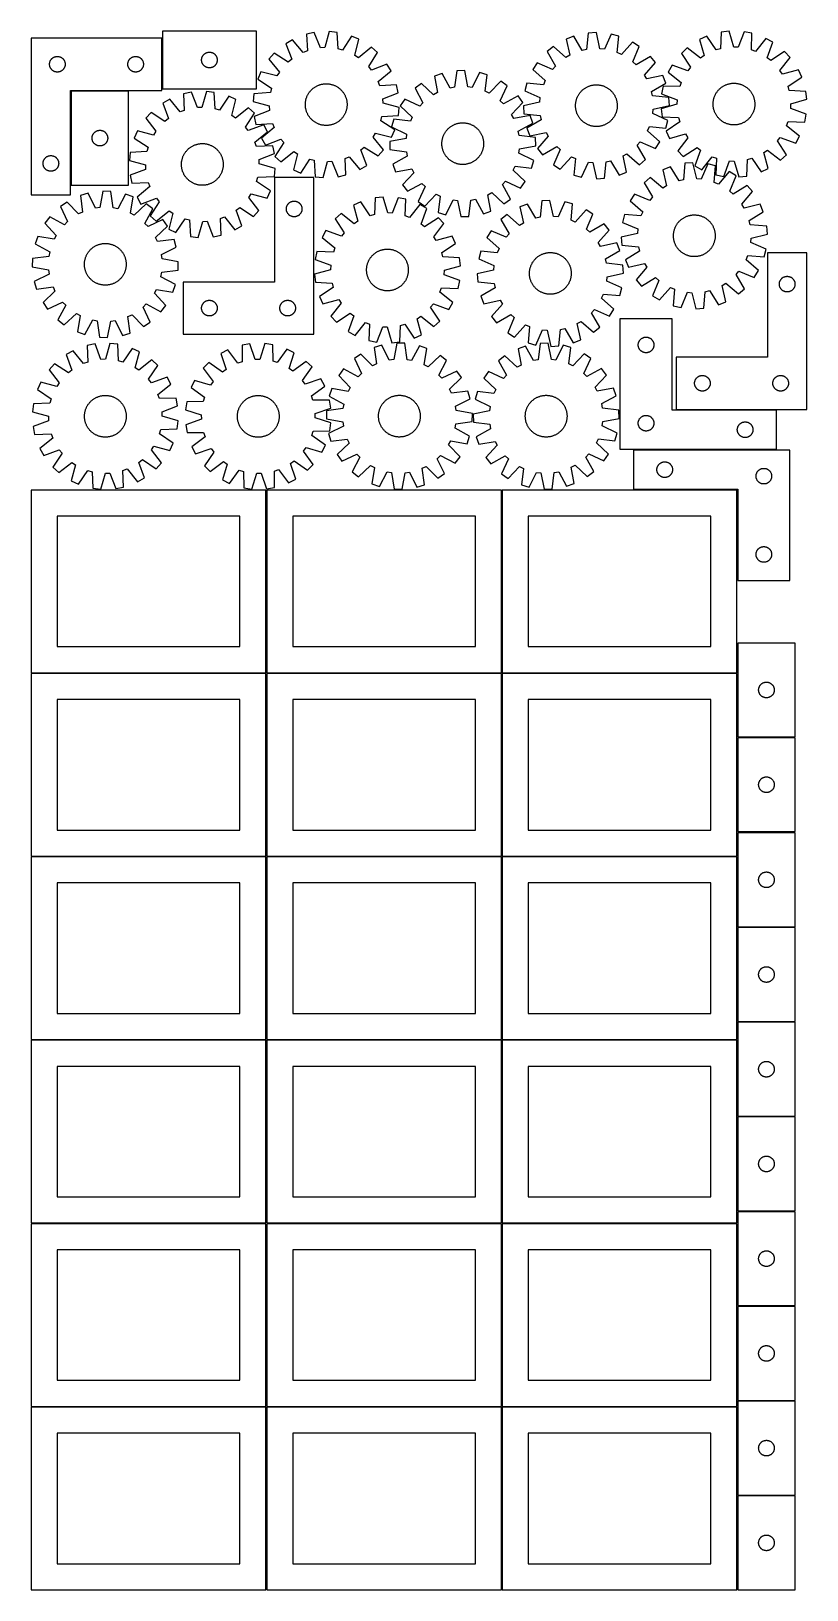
# Model space of a CAD drawing. Header units: millimetres. Extents: x 7 to 1493, y 7 to 2993.
import ezdxf

# ---------------------------------------------------------------- set-up
doc = ezdxf.new("R2010")
doc.units = ezdxf.units.MM
doc.layers.add('COMMON', color=5, linetype='CONTINUOUS', true_color=0x0000ff)
doc.layers.add('CUT', color=7, linetype='CONTINUOUS', true_color=0x000000)

msp = doc.modelspace()

# ---------------------------------------------------------------- linework, layer by layer
at = {"layer": 'COMMON'}
for p, q in [((257.516195, 2979.995633), (257.516195, 2883.16555)), ((82.516195, 2878.495632), (82.516195, 2698.495632)), ((193.266196, 2879.245633), (83.266196, 2879.245633)), ((1243.266273, 2267.912878), (1435.220673, 2267.912878)), ((1435.220673, 2191.412878), (1161.04961, 2191.412878)), ((457.299607, 2114.049516), (457.299607, 1764.074296)), ((908.799608, 2114.074296), (908.799608, 1764.074296)), ((1360.29961, 1940.662877), (1360.29961, 2114.074296)), ((1360.299609, 1820.905793), (1360.299609, 1764.074296)), ((6.549607, 1763.299515), (456.549607, 1763.299515)), ((457.299607, 1762.549515), (457.299607, 1412.574295)), ((458.049608, 1763.324295), (908.049608, 1763.324295)), ((908.799608, 1762.574295), (908.799608, 1412.574295)), ((909.549609, 1763.324295), (1359.549609, 1763.324295)), ((1360.299609, 1762.574295), (1360.299609, 1640.905793)), ((1360.299609, 1639.405792), (1360.299609, 1459.405792)), ((1471.04961, 1640.155793), (1361.04961, 1640.155793)), ((456.549607, 1411.799515), (6.574234, 1411.799515)), ((457.324235, 1061.074294), (457.324235, 1411.049514)), ((458.074235, 1411.824294), (908.049608, 1411.824294)), ((908.824235, 1411.074294), (908.824235, 1061.074294)), ((909.574236, 1411.824294), (1359.549609, 1411.824294)), ((1360.324236, 1411.074294), (1360.324236, 1277.145842)), ((1360.324236, 1275.645841), (1360.324236, 1095.645841)), ((1361.074237, 1276.395841), (1471.074237, 1276.395841)), ((1360.324236, 1094.14584), (1360.324236, 1061.074294)), ((1361.074237, 1094.89584), (1471.074237, 1094.89584)), ((6.574234, 1060.299513), (456.574234, 1060.299513)), ((457.324234, 1059.549513), (457.324234, 709.574293)), ((908.074235, 1060.324294), (458.074235, 1060.324294)), ((908.824235, 1059.574293), (908.824235, 709.574293)), ((1359.574236, 1060.324294), (909.574236, 1060.324294)), ((1360.324236, 1059.574293), (1360.324236, 914.14584)), ((1360.324236, 912.645839), (1360.324236, 732.645839)), ((1361.074237, 913.395839), (1471.074237, 913.395839)), ((1360.324236, 731.145838), (1360.324236, 709.574293)), ((1361.074237, 731.895838), (1471.074237, 731.895838)), ((6.574234, 708.799512), (456.549607, 708.799512)), ((457.299607, 708.049512), (457.299607, 358.074292)), ((458.074235, 708.824292), (908.049608, 708.824292)), ((908.799608, 708.074292), (908.799608, 358.074292)), ((909.574236, 708.824292), (1359.549609, 708.824292)), ((1360.299609, 549.572968), (1360.299609, 369.572968)), ((1361.100341, 368.822967), (1471.04961, 368.822967)), ((6.549607, 357.299511), (456.524767, 357.299511)), ((457.274767, 356.549511), (457.274767, 6.574291)), ((458.049608, 357.324291), (908.024768, 357.324291)), ((908.774768, 356.574291), (908.774768, 6.574291)), ((909.549609, 357.324291), (1359.524769, 357.324291)), ((1360.274769, 186.524781), (1360.274769, 6.574291))]:
    msp.add_line(p, q, dxfattribs=at)
at = {"layer": 'CUT'}
for p, q in [((438.266196, 2993.16555), (258.266196, 2993.16555)), ((258.266196, 2993.16555), (258.266196, 2883.16555)), ((438.266196, 2883.16555), (438.266196, 2993.16555)), ((549.262982, 2990.815613), (534.244239, 2987.473775)), ((534.244239, 2987.473775), (536.03313, 2955.759825)), ((561.090482, 2961.335365), (549.262982, 2990.815613)), ((577.747235, 2992.580032), (569.648423, 2961.865475)), ((593.063594, 2991.117261), (577.747235, 2992.580032)), ((595.202317, 2959.424981), (593.063594, 2991.117261)), ((1074.599142, 2989.845332), (1071.20947, 2958.262348)), ((1089.961347, 2990.701589), (1074.599142, 2989.845332)), ((1096.839856, 2959.690932), (1089.961347, 2990.701589)), ((1118.353605, 2987.812725), (1105.370157, 2958.822988)), ((1133.228529, 2983.879891), (1118.353605, 2987.812725)), ((1329.364235, 2991.562203), (1328.021211, 2959.826245)), ((1344.639079, 2993.408736), (1329.364235, 2991.562203)), ((1353.505842, 2962.90701), (1344.639079, 2993.408736)), ((1373.15863, 2992.359422), (1362.074388, 2962.591749)), ((1388.25648, 2989.395393), (1373.15863, 2992.359422)), ((1387.263721, 2957.646547), (1388.25648, 2989.395393)), ((6.766195, 2979.995633), (6.766195, 2679.995633)), ((256.766195, 2979.995633), (6.766195, 2979.995633)), ((256.766195, 2879.995633), (256.766195, 2979.995633)), ((507.69934, 2976.993594), (494.448351, 2969.17427)), ((494.448351, 2969.17427), (505.949837, 2939.56531)), ((528.057858, 2952.611111), (507.69934, 2976.993594)), ((569.648423, 2961.865475), (561.090482, 2961.335365)), ((603.505215, 2957.284597), (595.202317, 2959.424981)), ((620.698964, 2983.993205), (603.505215, 2957.284597)), ((634.813666, 2977.869013), (620.698964, 2983.993205)), ((627.054259, 2947.066962), (634.813666, 2977.869013)), ((658.89501, 2962.553834), (634.289369, 2942.465599)), ((670.426409, 2952.367699), (658.89501, 2962.553834)), ((1007.690213, 2963.906174), (995.765222, 2954.18377)), ((1031.48265, 2942.861111), (1007.690213, 2963.906174)), ((1046.703792, 2983.819115), (1032.358064, 2978.257584)), ((1032.358064, 2978.257584), (1038.893974, 2947.172915)), ((1062.828462, 2956.451804), (1046.703792, 2983.819115)), ((1071.20947, 2958.262348), (1062.828462, 2956.451804)), ((1105.370157, 2958.822988), (1096.839856, 2959.690932)), ((1130.187559, 2952.261427), (1133.228529, 2983.879891)), ((1159.338462, 2972.358727), (1138.032148, 2948.799955)), ((1172.270043, 2964.021775), (1159.338462, 2972.358727)), ((1159.607266, 2934.890541), (1172.270043, 2964.021775)), ((1264.270073, 2961.356332), (1252.997829, 2950.884127)), ((1289.371899, 2941.891669), (1264.270073, 2961.356332)), ((1301.916275, 2983.747134), (1287.959645, 2977.27079)), ((1287.959645, 2977.27079), (1296.489304, 2946.673083)), ((1319.774619, 2957.478249), (1301.916275, 2983.747134)), ((1328.021211, 2959.826245), (1319.774619, 2957.478249)), ((1362.074388, 2962.591749), (1353.505842, 2962.90701)), ((1395.315471, 2954.69889), (1387.263721, 2957.646547)), ((1415.055928, 2979.58441), (1395.315471, 2954.69889)), ((1428.498902, 2972.099959), (1415.055928, 2979.58441)), ((1417.743799, 2942.211792), (1428.498902, 2972.099959)), ((41.771168, 2930.381851), (41.810932, 2931.153265)), ((41.771168, 2929.609414), (41.771168, 2930.381851)), ((41.810932, 2928.838001), (41.771168, 2929.609414)), ((41.810932, 2931.153265), (41.890355, 2931.921608)), ((41.890355, 2928.069657), (41.810932, 2928.838001)), ((41.890355, 2931.921608), (42.009226, 2932.684844)), ((42.009226, 2927.306421), (41.890355, 2928.069657)), ((42.009226, 2932.684844), (42.16723, 2933.440949)), ((42.16723, 2926.550316), (42.009226, 2927.306421)), ((42.16723, 2933.440949), (42.363947, 2934.187917)), ((42.363947, 2934.187917), (42.598857, 2934.923768)), ((42.598857, 2934.923768), (42.871336, 2935.646551)), ((42.871336, 2935.646551), (43.180661, 2936.354348)), ((43.180661, 2936.354348), (43.526013, 2937.045284)), ((43.526013, 2937.045284), (43.906476, 2937.717525)), ((43.906476, 2937.717525), (44.32104, 2938.369288)), ((44.32104, 2938.369288), (44.768606, 2938.998847)), ((44.768606, 2938.998847), (45.247988, 2939.60453)), ((45.247988, 2939.60453), (45.757915, 2940.184733)), ((45.757915, 2940.184733), (46.297033, 2940.737915)), ((46.297033, 2940.737915), (46.863913, 2941.262612)), ((46.863913, 2941.262612), (47.457053, 2941.75743)), ((47.457053, 2941.75743), (48.074879, 2942.221058)), ((48.074879, 2942.221058), (48.715752, 2942.652266)), ((48.715752, 2942.652266), (49.377974, 2943.049911)), ((49.377974, 2943.049911), (50.059788, 2943.412939)), ((50.059788, 2943.412939), (50.759387, 2943.740386)), ((50.759387, 2943.740386), (51.474914, 2944.031385)), ((51.474914, 2944.031385), (52.204473, 2944.285163)), ((52.204473, 2944.285163), (52.946128, 2944.501048)), ((52.946128, 2944.501048), (53.697914, 2944.678468)), ((53.697914, 2944.678468), (54.457836, 2944.816951)), ((54.457836, 2944.816951), (55.22388, 2944.916131)), ((55.22388, 2944.916131), (55.994014, 2944.975744)), ((55.994014, 2944.975744), (56.766195, 2944.995633)), ((56.766195, 2944.995633), (57.538376, 2944.975744)), ((57.538376, 2944.975744), (58.30851, 2944.916131)), ((58.30851, 2944.916131), (59.074554, 2944.816951)), ((59.074554, 2944.816951), (59.834476, 2944.678468)), ((59.834476, 2944.678468), (60.586262, 2944.501048)), ((60.586262, 2944.501048), (61.327918, 2944.285163)), ((61.327918, 2944.285163), (62.057476, 2944.031385)), ((62.057476, 2944.031385), (62.773004, 2943.740386)), ((62.773004, 2943.740386), (63.472602, 2943.412939)), ((63.472602, 2943.412939), (64.154416, 2943.049911)), ((64.154416, 2943.049911), (64.816638, 2942.652266)), ((64.816638, 2942.652266), (65.457512, 2942.221058)), ((65.457512, 2942.221058), (66.075337, 2941.75743)), ((66.075337, 2941.75743), (66.668477, 2941.262612)), ((66.668477, 2941.262612), (67.235357, 2940.737915)), ((67.235357, 2940.737915), (67.774476, 2940.184733)), ((67.774476, 2940.184733), (68.284402, 2939.60453)), ((68.284402, 2939.60453), (68.763784, 2938.998847)), ((68.763784, 2938.998847), (69.21135, 2938.369288)), ((69.21135, 2938.369288), (69.625915, 2937.717525)), ((69.625915, 2937.717525), (70.006377, 2937.045284)), ((70.006377, 2937.045284), (70.351729, 2936.354348)), ((70.351729, 2936.354348), (70.661055, 2935.646551)), ((70.661055, 2935.646551), (70.933534, 2934.923768)), ((70.933534, 2934.923768), (71.168443, 2934.187917)), ((71.168443, 2934.187917), (71.365161, 2933.440949)), ((71.365161, 2933.440949), (71.523164, 2932.684844)), ((71.523164, 2927.306421), (71.365161, 2926.550316)), ((71.523164, 2932.684844), (71.642035, 2931.921608)), ((71.642035, 2928.069657), (71.523164, 2927.306421)), ((71.642035, 2931.921608), (71.721458, 2931.153265)), ((71.721458, 2928.838001), (71.642035, 2928.069657)), ((71.721458, 2931.153265), (71.761222, 2930.381851)), ((71.761222, 2929.609414), (71.721458, 2928.838001)), ((71.761222, 2930.381851), (71.761222, 2929.609414)), ((191.771168, 2930.381851), (191.810932, 2931.153265)), ((191.771168, 2929.609414), (191.771168, 2930.381851)), ((191.810932, 2928.838001), (191.771168, 2929.609414)), ((191.810932, 2931.153265), (191.890355, 2931.921608)), ((191.890355, 2928.069657), (191.810932, 2928.838001)), ((191.890355, 2931.921608), (192.009226, 2932.684844)), ((192.009226, 2927.306421), (191.890355, 2928.069657)), ((192.009226, 2932.684844), (192.16723, 2933.440949)), ((192.16723, 2926.550316), (192.009226, 2927.306421)), ((192.16723, 2933.440949), (192.363947, 2934.187917)), ((192.363947, 2934.187917), (192.598857, 2934.923768)), ((192.598857, 2934.923768), (192.871336, 2935.646551)), ((192.871336, 2935.646551), (193.180661, 2936.354348)), ((193.180661, 2936.354348), (193.526013, 2937.045284)), ((193.526013, 2937.045284), (193.906476, 2937.717525)), ((193.906476, 2937.717525), (194.32104, 2938.369288)), ((194.32104, 2938.369288), (194.768606, 2938.998847)), ((194.768606, 2938.998847), (195.247988, 2939.60453)), ((195.247988, 2939.60453), (195.757915, 2940.184733)), ((195.757915, 2940.184733), (196.297033, 2940.737915)), ((196.297033, 2940.737915), (196.863913, 2941.262612)), ((196.863913, 2941.262612), (197.457053, 2941.75743)), ((197.457053, 2941.75743), (198.074879, 2942.221058)), ((198.074879, 2942.221058), (198.715752, 2942.652266)), ((198.715752, 2942.652266), (199.377974, 2943.049911)), ((199.377974, 2943.049911), (200.059788, 2943.412939)), ((200.059788, 2943.412939), (200.759387, 2943.740386)), ((200.759387, 2943.740386), (201.474914, 2944.031385)), ((201.474914, 2944.031385), (202.204473, 2944.285163)), ((202.204473, 2944.285163), (202.946128, 2944.501048)), ((202.946128, 2944.501048), (203.697914, 2944.678468)), ((203.697914, 2944.678468), (204.457836, 2944.816951)), ((204.457836, 2944.816951), (205.22388, 2944.916131)), ((205.22388, 2944.916131), (205.994014, 2944.975744)), ((205.994014, 2944.975744), (206.766195, 2944.995633)), ((206.766195, 2944.995633), (207.538376, 2944.975744)), ((207.538376, 2944.975744), (208.30851, 2944.916131)), ((208.30851, 2944.916131), (209.074554, 2944.816951)), ((209.074554, 2944.816951), (209.834476, 2944.678468)), ((209.834476, 2944.678468), (210.586262, 2944.501048)), ((210.586262, 2944.501048), (211.327918, 2944.285163)), ((211.327918, 2944.285163), (212.057476, 2944.031385)), ((212.057476, 2944.031385), (212.773004, 2943.740386)), ((212.773004, 2943.740386), (213.472602, 2943.412939)), ((213.472602, 2943.412939), (214.154416, 2943.049911)), ((214.154416, 2943.049911), (214.816638, 2942.652266)), ((214.816638, 2942.652266), (215.457512, 2942.221058)), ((215.457512, 2942.221058), (216.075337, 2941.75743)), ((216.075337, 2941.75743), (216.668477, 2941.262612)), ((216.668477, 2941.262612), (217.235357, 2940.737915)), ((217.235357, 2940.737915), (217.774476, 2940.184733)), ((217.774476, 2940.184733), (218.284402, 2939.60453)), ((218.284402, 2939.60453), (218.763784, 2938.998847)), ((218.763784, 2938.998847), (219.21135, 2938.369288)), ((219.21135, 2938.369288), (219.625915, 2937.717525)), ((219.625915, 2937.717525), (220.006377, 2937.045284)), ((220.006377, 2937.045284), (220.351729, 2936.354348)), ((220.351729, 2936.354348), (220.661055, 2935.646551)), ((220.661055, 2935.646551), (220.933534, 2934.923768)), ((220.933534, 2934.923768), (221.168443, 2934.187917)), ((221.168443, 2934.187917), (221.365161, 2933.440949)), ((221.365161, 2933.440949), (221.523164, 2932.684844)), ((221.523164, 2927.306421), (221.365161, 2926.550316)), ((221.523164, 2932.684844), (221.642035, 2931.921608)), ((221.642035, 2928.069657), (221.523164, 2927.306421)), ((221.642035, 2931.921608), (221.721458, 2931.153265)), ((221.721458, 2928.838001), (221.642035, 2928.069657)), ((221.721458, 2931.153265), (221.761222, 2930.381851)), ((221.761222, 2929.609414), (221.721458, 2928.838001)), ((221.761222, 2930.381851), (221.761222, 2929.609414)), ((333.266196, 2938.16555), (333.286085, 2938.937732)), ((333.286085, 2937.393369), (333.266196, 2938.16555)), ((333.286085, 2938.937732), (333.345698, 2939.707865)), ((333.345698, 2936.623235), (333.286085, 2937.393369)), ((333.345698, 2939.707865), (333.444878, 2940.473909)), ((333.444878, 2935.857192), (333.345698, 2936.623235)), ((333.444878, 2940.473909), (333.583361, 2941.233831)), ((333.583361, 2935.097269), (333.444878, 2935.857192)), ((333.583361, 2941.233831), (333.76078, 2941.985617)), ((333.76078, 2934.345483), (333.583361, 2935.097269)), ((333.76078, 2941.985617), (333.976665, 2942.727273)), ((333.976665, 2933.603828), (333.76078, 2934.345483)), ((333.976665, 2942.727273), (334.230444, 2943.456832)), ((334.230444, 2932.874269), (333.976665, 2933.603828)), ((334.230444, 2943.456832), (334.521443, 2944.172359)), ((334.521443, 2932.158742), (334.230444, 2932.874269)), ((334.521443, 2944.172359), (334.84889, 2944.871957)), ((334.84889, 2931.459143), (334.521443, 2932.158742)), ((334.84889, 2944.871957), (335.211918, 2945.553771)), ((335.211918, 2930.777329), (334.84889, 2931.459143)), ((335.211918, 2945.553771), (335.609563, 2946.215993)), ((335.609563, 2930.115107), (335.211918, 2930.777329)), ((335.609563, 2946.215993), (336.040771, 2946.856867)), ((336.040771, 2929.474234), (335.609563, 2930.115107)), ((336.040771, 2946.856867), (336.504399, 2947.474692)), ((336.504399, 2928.856408), (336.040771, 2929.474234)), ((336.504399, 2947.474692), (336.999217, 2948.067832)), ((336.999217, 2928.263268), (336.504399, 2928.856408)), ((336.999217, 2948.067832), (337.523913, 2948.634713)), ((337.523913, 2927.696388), (336.999217, 2928.263268)), ((337.523913, 2948.634713), (338.077096, 2949.173831)), ((338.077096, 2927.15727), (337.523913, 2927.696388)), ((338.077096, 2949.173831), (338.657298, 2949.683757)), ((338.657298, 2926.647344), (338.077096, 2927.15727)), ((338.657298, 2949.683757), (339.262982, 2950.163139)), ((339.262982, 2950.163139), (339.89254, 2950.610705)), ((339.89254, 2950.610705), (340.544304, 2951.02527)), ((340.544304, 2951.02527), (341.216545, 2951.405732)), ((341.216545, 2951.405732), (341.90748, 2951.751084)), ((341.90748, 2951.751084), (342.615278, 2952.06041)), ((342.615278, 2952.06041), (343.33806, 2952.332889)), ((343.33806, 2952.332889), (344.073912, 2952.567798)), ((344.073912, 2952.567798), (344.82088, 2952.764516)), ((344.82088, 2952.764516), (345.576985, 2952.922519)), ((345.576985, 2952.922519), (346.340221, 2953.04139)), ((346.340221, 2953.04139), (347.108564, 2953.120813)), ((347.108564, 2953.120813), (347.879977, 2953.160577)), ((347.879977, 2953.160577), (348.652415, 2953.160577)), ((348.652415, 2953.160577), (349.423828, 2953.120813)), ((349.423828, 2953.120813), (350.192171, 2953.04139)), ((350.192171, 2953.04139), (350.955408, 2952.922519)), ((350.955408, 2952.922519), (351.711512, 2952.764516)), ((351.711512, 2952.764516), (352.458481, 2952.567798)), ((352.458481, 2952.567798), (353.194332, 2952.332889)), ((353.194332, 2952.332889), (353.917115, 2952.06041)), ((353.917115, 2952.06041), (354.624912, 2951.751084)), ((354.624912, 2951.751084), (355.315847, 2951.405732)), ((355.315847, 2951.405732), (355.988088, 2951.02527)), ((355.988088, 2951.02527), (356.639852, 2950.610705)), ((356.639852, 2950.610705), (357.26941, 2950.163139)), ((357.26941, 2950.163139), (357.875094, 2949.683757)), ((357.875094, 2949.683757), (358.455296, 2949.173831)), ((358.455296, 2927.15727), (357.875094, 2926.647344)), ((358.455296, 2949.173831), (359.008479, 2948.634713)), ((359.008479, 2927.696388), (358.455296, 2927.15727)), ((359.008479, 2948.634713), (359.533175, 2948.067832)), ((359.533175, 2928.263268), (359.008479, 2927.696388)), ((359.533175, 2948.067832), (360.027993, 2947.474692)), ((360.027993, 2928.856408), (359.533175, 2928.263268)), ((360.027993, 2947.474692), (360.491621, 2946.856867)), ((360.491621, 2929.474234), (360.027993, 2928.856408)), ((360.491621, 2946.856867), (360.92283, 2946.215993)), ((360.92283, 2930.115107), (360.491621, 2929.474234)), ((360.92283, 2946.215993), (361.320475, 2945.553771)), ((361.320475, 2930.777329), (360.92283, 2930.115107)), ((361.320475, 2945.553771), (361.683502, 2944.871957)), ((361.683502, 2931.459143), (361.320475, 2930.777329)), ((361.683502, 2944.871957), (362.01095, 2944.172359)), ((362.01095, 2932.158742), (361.683502, 2931.459143)), ((362.01095, 2944.172359), (362.301948, 2943.456832)), ((362.301948, 2932.874269), (362.01095, 2932.158742)), ((362.301948, 2943.456832), (362.555727, 2942.727273)), ((362.555727, 2933.603828), (362.301948, 2932.874269)), ((362.555727, 2942.727273), (362.771612, 2941.985617)), ((362.771612, 2934.345483), (362.555727, 2933.603828)), ((362.771612, 2941.985617), (362.949031, 2941.233831)), ((362.949031, 2935.097269), (362.771612, 2934.345483)), ((362.949031, 2941.233831), (363.087515, 2940.473909)), ((363.087515, 2935.857192), (362.949031, 2935.097269)), ((363.087515, 2940.473909), (363.186694, 2939.707865)), ((363.186694, 2936.623235), (363.087515, 2935.857192)), ((363.186694, 2939.707865), (363.246307, 2938.937732)), ((363.246307, 2937.393369), (363.186694, 2936.623235)), ((363.246307, 2938.937732), (363.266196, 2938.16555)), ((363.266196, 2938.16555), (363.246307, 2937.393369)), ((472.441206, 2951.004202), (462.25507, 2939.472802)), ((462.25507, 2939.472802), (482.343306, 2914.867162)), ((499.337909, 2934.10621), (472.441206, 2951.004202)), ((505.949837, 2939.56531), (499.337909, 2934.10621)), ((536.03313, 2955.759825), (528.057858, 2952.611111)), ((634.289369, 2942.465599), (627.054259, 2947.066962)), ((653.528418, 2925.470996), (670.426409, 2952.367699)), ((688.596478, 2930.360554), (658.987517, 2918.859067)), ((696.415802, 2917.109564), (688.596478, 2930.360554)), ((976.739532, 2932.911983), (968.40258, 2919.980402)), ((1005.870766, 2920.249206), (976.739532, 2932.911983)), ((995.765222, 2954.18377), (1011.586933, 2926.6402)), ((1038.893974, 2947.172915), (1031.48265, 2942.861111)), ((1138.032148, 2948.799955), (1130.187559, 2952.261427)), ((1165.99826, 2929.174374), (1159.607266, 2934.890541)), ((1193.54183, 2944.996085), (1165.99826, 2929.174374)), ((1182.219171, 2909.278657), (1203.264234, 2933.071094)), ((1203.264234, 2933.071094), (1193.54183, 2944.996085)), ((1235.385545, 2928.428097), (1227.901094, 2914.985124)), ((1265.273712, 2917.672994), (1235.385545, 2928.428097)), ((1252.997829, 2950.884127), (1270.565228, 2924.419788)), ((1296.489304, 2946.673083), (1289.371899, 2941.891669)), ((1424.490593, 2936.920276), (1417.743799, 2942.211792)), ((1450.954932, 2954.487675), (1424.490593, 2936.920276)), ((1441.962474, 2918.113605), (1461.427136, 2943.215431)), ((1461.427136, 2943.215431), (1450.954932, 2954.487675)), ((42.363947, 2925.803348), (42.16723, 2926.550316)), ((42.598857, 2925.067497), (42.363947, 2925.803348)), ((42.871336, 2924.344714), (42.598857, 2925.067497)), ((43.180661, 2923.636917), (42.871336, 2924.344714)), ((43.526013, 2922.945981), (43.180661, 2923.636917)), ((43.906476, 2922.273741), (43.526013, 2922.945981)), ((44.32104, 2921.621977), (43.906476, 2922.273741)), ((44.768606, 2920.992418), (44.32104, 2921.621977)), ((45.247988, 2920.386735), (44.768606, 2920.992418)), ((45.757915, 2919.806533), (45.247988, 2920.386735)), ((46.297033, 2919.25335), (45.757915, 2919.806533)), ((46.863913, 2918.728654), (46.297033, 2919.25335)), ((47.457053, 2918.233835), (46.863913, 2918.728654)), ((48.074879, 2917.770208), (47.457053, 2918.233835)), ((48.715752, 2917.338999), (48.074879, 2917.770208)), ((49.377974, 2916.941354), (48.715752, 2917.338999)), ((50.059788, 2916.578326), (49.377974, 2916.941354)), ((50.759387, 2916.250879), (50.059788, 2916.578326)), ((51.474914, 2915.95988), (50.759387, 2916.250879)), ((52.204473, 2915.706102), (51.474914, 2915.95988)), ((52.946128, 2915.490217), (52.204473, 2915.706102)), ((53.697914, 2915.312797), (52.946128, 2915.490217)), ((54.457836, 2915.174314), (53.697914, 2915.312797)), ((55.22388, 2915.075134), (54.457836, 2915.174314)), ((55.994014, 2915.015521), (55.22388, 2915.075134)), ((56.766195, 2914.995633), (55.994014, 2915.015521)), ((57.538376, 2915.015521), (56.766195, 2914.995633)), ((58.30851, 2915.075134), (57.538376, 2915.015521)), ((59.074554, 2915.174314), (58.30851, 2915.075134)), ((59.834476, 2915.312797), (59.074554, 2915.174314)), ((60.586262, 2915.490217), (59.834476, 2915.312797)), ((61.327918, 2915.706102), (60.586262, 2915.490217)), ((62.057476, 2915.95988), (61.327918, 2915.706102)), ((62.773004, 2916.250879), (62.057476, 2915.95988)), ((63.472602, 2916.578326), (62.773004, 2916.250879)), ((64.154416, 2916.941354), (63.472602, 2916.578326)), ((64.816638, 2917.338999), (64.154416, 2916.941354)), ((65.457512, 2917.770208), (64.816638, 2917.338999)), ((66.075337, 2918.233835), (65.457512, 2917.770208)), ((66.668477, 2918.728654), (66.075337, 2918.233835)), ((67.235357, 2919.25335), (66.668477, 2918.728654)), ((67.774476, 2919.806533), (67.235357, 2919.25335)), ((68.284402, 2920.386735), (67.774476, 2919.806533)), ((68.763784, 2920.992418), (68.284402, 2920.386735)), ((69.21135, 2921.621977), (68.763784, 2920.992418)), ((69.625915, 2922.273741), (69.21135, 2921.621977)), ((70.006377, 2922.945981), (69.625915, 2922.273741)), ((70.351729, 2923.636917), (70.006377, 2922.945981)), ((70.661055, 2924.344714), (70.351729, 2923.636917)), ((70.933534, 2925.067497), (70.661055, 2924.344714)), ((71.168443, 2925.803348), (70.933534, 2925.067497)), ((71.365161, 2926.550316), (71.168443, 2925.803348)), ((192.363947, 2925.803348), (192.16723, 2926.550316)), ((192.598857, 2925.067497), (192.363947, 2925.803348)), ((192.871336, 2924.344714), (192.598857, 2925.067497)), ((193.180661, 2923.636917), (192.871336, 2924.344714)), ((193.526013, 2922.945981), (193.180661, 2923.636917)), ((193.906476, 2922.273741), (193.526013, 2922.945981)), ((194.32104, 2921.621977), (193.906476, 2922.273741)), ((194.768606, 2920.992418), (194.32104, 2921.621977)), ((195.247988, 2920.386735), (194.768606, 2920.992418)), ((195.757915, 2919.806533), (195.247988, 2920.386735)), ((196.297033, 2919.25335), (195.757915, 2919.806533)), ((196.863913, 2918.728654), (196.297033, 2919.25335)), ((197.457053, 2918.233835), (196.863913, 2918.728654)), ((198.074879, 2917.770208), (197.457053, 2918.233835)), ((198.715752, 2917.338999), (198.074879, 2917.770208)), ((199.377974, 2916.941354), (198.715752, 2917.338999)), ((200.059788, 2916.578326), (199.377974, 2916.941354)), ((200.759387, 2916.250879), (200.059788, 2916.578326)), ((201.474914, 2915.95988), (200.759387, 2916.250879)), ((202.204473, 2915.706102), (201.474914, 2915.95988)), ((202.946128, 2915.490217), (202.204473, 2915.706102)), ((203.697914, 2915.312797), (202.946128, 2915.490217)), ((204.457836, 2915.174314), (203.697914, 2915.312797)), ((205.22388, 2915.075134), (204.457836, 2915.174314)), ((205.994014, 2915.015521), (205.22388, 2915.075134)), ((206.766195, 2914.995633), (205.994014, 2915.015521)), ((207.538376, 2915.015521), (206.766195, 2914.995633)), ((208.30851, 2915.075134), (207.538376, 2915.015521)), ((209.074554, 2915.174314), (208.30851, 2915.075134)), ((209.834476, 2915.312797), (209.074554, 2915.174314)), ((210.586262, 2915.490217), (209.834476, 2915.312797)), ((211.327918, 2915.706102), (210.586262, 2915.490217)), ((212.057476, 2915.95988), (211.327918, 2915.706102)), ((212.773004, 2916.250879), (212.057476, 2915.95988)), ((213.472602, 2916.578326), (212.773004, 2916.250879)), ((214.154416, 2916.941354), (213.472602, 2916.578326)), ((214.816638, 2917.338999), (214.154416, 2916.941354)), ((215.457512, 2917.770208), (214.816638, 2917.338999)), ((216.075337, 2918.233835), (215.457512, 2917.770208)), ((216.668477, 2918.728654), (216.075337, 2918.233835)), ((217.235357, 2919.25335), (216.668477, 2918.728654)), ((217.774476, 2919.806533), (217.235357, 2919.25335)), ((218.284402, 2920.386735), (217.774476, 2919.806533)), ((218.763784, 2920.992418), (218.284402, 2920.386735)), ((219.21135, 2921.621977), (218.763784, 2920.992418)), ((219.625915, 2922.273741), (219.21135, 2921.621977)), ((220.006377, 2922.945981), (219.625915, 2922.273741)), ((220.351729, 2923.636917), (220.006377, 2922.945981)), ((220.661055, 2924.344714), (220.351729, 2923.636917)), ((220.933534, 2925.067497), (220.661055, 2924.344714)), ((221.168443, 2925.803348), (220.933534, 2925.067497)), ((221.365161, 2926.550316), (221.168443, 2925.803348)), ((339.262982, 2926.167962), (338.657298, 2926.647344)), ((339.89254, 2925.720395), (339.262982, 2926.167962)), ((340.544304, 2925.305831), (339.89254, 2925.720395)), ((341.216545, 2924.925368), (340.544304, 2925.305831)), ((341.90748, 2924.580016), (341.216545, 2924.925368)), ((342.615278, 2924.270691), (341.90748, 2924.580016)), ((343.33806, 2923.998212), (342.615278, 2924.270691)), ((344.073912, 2923.763302), (343.33806, 2923.998212)), ((344.82088, 2923.566585), (344.073912, 2923.763302)), ((345.576985, 2923.408581), (344.82088, 2923.566585)), ((346.340221, 2923.28971), (345.576985, 2923.408581)), ((347.108564, 2923.210287), (346.340221, 2923.28971)), ((347.879977, 2923.170523), (347.108564, 2923.210287)), ((348.652415, 2923.170523), (347.879977, 2923.170523)), ((349.423828, 2923.210287), (348.652415, 2923.170523)), ((350.192171, 2923.28971), (349.423828, 2923.210287)), ((350.955408, 2923.408581), (350.192171, 2923.28971)), ((351.711512, 2923.566585), (350.955408, 2923.408581)), ((352.458481, 2923.763302), (351.711512, 2923.566585)), ((353.194332, 2923.998212), (352.458481, 2923.763302)), ((353.917115, 2924.270691), (353.194332, 2923.998212)), ((354.624912, 2924.580016), (353.917115, 2924.270691)), ((355.315847, 2924.925368), (354.624912, 2924.580016)), ((355.988088, 2925.305831), (355.315847, 2924.925368)), ((356.639852, 2925.720395), (355.988088, 2925.305831)), ((357.26941, 2926.167962), (356.639852, 2925.720395)), ((357.875094, 2926.647344), (357.26941, 2926.167962)), ((446.939891, 2915.391458), (440.815699, 2901.276756)), ((440.815699, 2901.276756), (467.524307, 2884.083008)), ((477.741942, 2907.632051), (446.939891, 2915.391458)), ((482.343306, 2914.867162), (477.741942, 2907.632051)), ((658.987517, 2918.859067), (653.528418, 2925.470996)), ((672.033318, 2896.751046), (696.415802, 2917.109564)), ((794.303704, 2912.195405), (779.805027, 2907.045754)), ((779.805027, 2907.045754), (785.450714, 2875.787139)), ((809.640383, 2884.378844), (794.303704, 2912.195405)), ((822.359747, 2917.42267), (818.069671, 2885.949348)), ((837.740138, 2917.839942), (822.359747, 2917.42267)), ((843.730396, 2886.645526), (837.740138, 2917.839942)), ((866.038334, 2914.141573), (852.232438, 2885.534371)), ((880.794899, 2909.785619), (866.038334, 2914.141573)), ((876.852369, 2878.266876), (880.794899, 2909.785619)), ((906.565224, 2897.523638), (884.594925, 2874.582829)), ((919.253488, 2888.820851), (906.565224, 2897.523638)), ((968.40258, 2919.980402), (991.961352, 2898.674088)), ((991.961352, 2898.674088), (988.499881, 2890.829499)), ((1011.586933, 2926.6402), (1005.870766, 2920.249206)), ((1186.530975, 2901.867334), (1182.219171, 2909.278657)), ((1217.615644, 2908.403244), (1186.530975, 2901.867334)), ((1223.177176, 2894.057515), (1217.615644, 2908.403244)), ((1227.901094, 2914.985124), (1252.786614, 2895.244666)), ((1270.565228, 2924.419788), (1265.273712, 2917.672994)), ((1446.743888, 2910.9962), (1441.962474, 2918.113605)), ((1477.341595, 2919.525859), (1446.743888, 2910.9962)), ((1457.549054, 2887.710885), (1483.817938, 2905.569229)), ((1483.817938, 2905.569229), (1477.341595, 2919.525859)), ((81.766195, 2679.995633), (81.766195, 2879.995633)), ((81.766195, 2879.995633), (256.766195, 2879.995633)), ((83.266196, 2878.495632), (83.266196, 2698.495632)), ((193.266196, 2878.495632), (83.266196, 2878.495632)), ((193.266196, 2698.495632), (193.266196, 2878.495632)), ((258.266196, 2883.16555), (438.266196, 2883.16555)), ((313.836215, 2876.488129), (298.770165, 2873.366483)), ((298.770165, 2873.366483), (300.094659, 2841.629746)), ((325.230937, 2846.837917), (313.836215, 2876.488129)), ((342.343243, 2877.835427), (333.79572, 2847.242706)), ((357.63655, 2876.148623), (342.343243, 2877.835427)), ((359.311154, 2844.428433), (357.63655, 2876.148623)), ((385.164682, 2868.620824), (367.581834, 2842.166746)), ((399.18823, 2862.290686), (385.164682, 2868.620824)), ((433.691643, 2873.641386), (432.228873, 2858.325027)), ((465.383923, 2875.780109), (433.691643, 2873.641386)), ((467.524307, 2884.083008), (465.383923, 2875.780109)), ((534.823972, 2867.161858), (535.29684, 2868.326075)), ((535.29684, 2868.326075), (535.806044, 2869.474865)), ((535.806044, 2869.474865), (536.35108, 2870.607094)), ((536.35108, 2870.607094), (536.931412, 2871.721644)), ((536.931412, 2871.721644), (537.546467, 2872.817415)), ((537.546467, 2872.817415), (538.195637, 2873.893326)), ((538.195637, 2873.893326), (538.878282, 2874.948316)), ((538.878282, 2874.948316), (539.593728, 2875.981343)), ((539.593728, 2875.981343), (540.341269, 2876.991387)), ((540.341269, 2876.991387), (541.120167, 2877.977451)), ((541.120167, 2877.977451), (541.929654, 2878.938564)), ((541.929654, 2878.938564), (542.768932, 2879.873776)), ((542.768932, 2879.873776), (543.63717, 2880.782164)), ((543.63717, 2880.782164), (544.533514, 2881.662831)), ((544.533514, 2881.662831), (545.457077, 2882.514909)), ((545.457077, 2882.514909), (546.406949, 2883.337557)), ((546.406949, 2883.337557), (547.382193, 2884.129963)), ((547.382193, 2884.129963), (548.381845, 2884.891345)), ((548.381845, 2884.891345), (549.40492, 2885.620951)), ((549.40492, 2885.620951), (550.450407, 2886.318061)), ((550.450407, 2886.318061), (551.517275, 2886.981988)), ((551.517275, 2886.981988), (552.604472, 2887.612077)), ((552.604472, 2887.612077), (553.710923, 2888.207704)), ((553.710923, 2888.207704), (554.835537, 2888.768284)), ((554.835537, 2888.768284), (555.977205, 2889.293261)), ((555.977205, 2889.293261), (557.134799, 2889.782119)), ((557.134799, 2889.782119), (558.307178, 2890.234375)), ((558.307178, 2890.234375), (559.493184, 2890.649582)), ((559.493184, 2890.649582), (560.691646, 2891.027332)), ((560.691646, 2891.027332), (561.901383, 2891.36725)), ((561.901383, 2891.36725), (563.121199, 2891.669002)), ((563.121199, 2891.669002), (564.349892, 2891.932289)), ((564.349892, 2891.932289), (565.586249, 2892.156852)), ((565.586249, 2892.156852), (566.82905, 2892.34247)), ((566.82905, 2892.34247), (568.077067, 2892.488959)), ((568.077067, 2892.488959), (569.32907, 2892.596174)), ((569.32907, 2892.596174), (570.583823, 2892.66401)), ((570.583823, 2892.66401), (571.840088, 2892.6924)), ((571.840088, 2892.6924), (573.096625, 2892.681315)), ((573.096625, 2892.681315), (574.352193, 2892.630767)), ((574.352193, 2892.630767), (575.605554, 2892.540806)), ((575.605554, 2892.540806), (576.855471, 2892.411521)), ((576.855471, 2892.411521), (578.10071, 2892.243038)), ((578.10071, 2892.243038), (579.340042, 2892.035524)), ((579.340042, 2892.035524), (580.572245, 2891.789184)), ((580.572245, 2891.789184), (581.796102, 2891.504262)), ((581.796102, 2891.504262), (583.010405, 2891.181038)), ((583.010405, 2891.181038), (584.213957, 2890.819831)), ((584.213957, 2890.819831), (585.405569, 2890.420998)), ((585.405569, 2890.420998), (586.584065, 2889.984932)), ((586.584065, 2889.984932), (587.748283, 2889.512064)), ((587.748283, 2889.512064), (588.897073, 2889.002861)), ((588.897073, 2889.002861), (590.029302, 2888.457824)), ((590.029302, 2888.457824), (591.143852, 2887.877492)), ((591.143852, 2887.877492), (592.239623, 2887.262437)), ((592.239623, 2887.262437), (593.315534, 2886.613267)), ((593.315534, 2886.613267), (594.370524, 2885.930623)), ((594.370524, 2885.930623), (595.40355, 2885.215177)), ((595.40355, 2885.215177), (596.413594, 2884.467636)), ((596.413594, 2884.467636), (597.399659, 2883.688737)), ((597.399659, 2883.688737), (598.360772, 2882.87925)), ((598.360772, 2882.87925), (599.295983, 2882.039973)), ((599.295983, 2882.039973), (600.204371, 2881.171734)), ((600.204371, 2881.171734), (601.085039, 2880.275391)), ((601.085039, 2880.275391), (601.937117, 2879.351827)), ((601.937117, 2879.351827), (602.759765, 2878.401955)), ((602.759765, 2878.401955), (603.552171, 2877.426711)), ((603.552171, 2877.426711), (604.313552, 2876.427059)), ((604.313552, 2876.427059), (605.043158, 2875.403984)), ((605.043158, 2875.403984), (605.740269, 2874.358497)), ((605.740269, 2874.358497), (606.404196, 2873.291629)), ((606.404196, 2873.291629), (607.034284, 2872.204433)), ((607.034284, 2872.204433), (607.629912, 2871.097981)), ((607.629912, 2871.097981), (608.190491, 2869.973367)), ((608.190491, 2869.973367), (608.715469, 2868.831699)), ((608.715469, 2868.831699), (609.204327, 2867.674105)), ((609.204327, 2867.674105), (609.656583, 2866.501726)), ((675.182032, 2888.775774), (672.033318, 2896.751046)), ((706.895982, 2890.564666), (675.182032, 2888.775774)), ((680.757572, 2863.718422), (710.23782, 2875.545922)), ((710.23782, 2875.545922), (706.895982, 2890.564666)), ((754.737459, 2893.404535), (742.539727, 2884.026588)), ((742.539727, 2884.026588), (757.568537, 2856.042492)), ((777.919297, 2871.688708), (754.737459, 2893.404535)), ((785.450714, 2875.787139), (777.919297, 2871.688708)), ((818.069671, 2885.949348), (809.640383, 2884.378844)), ((852.232438, 2885.534371), (843.730396, 2886.645526)), ((884.594925, 2874.582829), (876.852369, 2878.266876)), ((905.764091, 2860.063053), (919.253488, 2888.820851)), ((939.973362, 2869.195545), (911.989266, 2854.166735)), ((949.351309, 2856.997813), (939.973362, 2869.195545)), ((956.881417, 2893.870469), (952.948583, 2878.995545)), ((952.948583, 2878.995545), (981.93832, 2866.012097)), ((988.499881, 2890.829499), (956.881417, 2893.870469)), ((1053.338349, 2866.56175), (1053.854648, 2867.707369)), ((1053.854648, 2867.707369), (1054.406676, 2868.836205)), ((1054.406676, 2868.836205), (1054.99389, 2869.947145)), ((1054.99389, 2869.947145), (1055.615709, 2871.039092)), ((1055.615709, 2871.039092), (1056.27152, 2872.110968)), ((1056.27152, 2872.110968), (1056.960677, 2873.161715)), ((1056.960677, 2873.161715), (1057.682497, 2874.190298)), ((1057.682497, 2874.190298), (1058.436271, 2875.195699)), ((1058.436271, 2875.195699), (1059.221253, 2876.176928)), ((1059.221253, 2876.176928), (1060.036668, 2877.133016)), ((1060.036668, 2877.133016), (1060.881713, 2878.06302)), ((1060.881713, 2878.06302), (1061.755553, 2878.966021)), ((1061.755553, 2878.966021), (1062.657325, 2879.841128)), ((1062.657325, 2879.841128), (1063.58614, 2880.687479)), ((1063.58614, 2880.687479), (1064.541082, 2881.504237)), ((1064.541082, 2881.504237), (1065.521207, 2882.290596)), ((1065.521207, 2882.290596), (1066.525549, 2883.045781)), ((1066.525549, 2883.045781), (1067.553116, 2883.769046)), ((1067.553116, 2883.769046), (1068.602895, 2884.459678)), ((1068.602895, 2884.459678), (1069.673849, 2885.116994)), ((1069.673849, 2885.116994), (1070.764921, 2885.740347)), ((1070.764921, 2885.740347), (1071.875034, 2886.32912)), ((1071.875034, 2886.32912), (1073.003094, 2886.882734)), ((1073.003094, 2886.882734), (1074.147987, 2887.400641)), ((1074.147987, 2887.400641), (1075.308582, 2887.882331)), ((1075.308582, 2887.882331), (1076.483735, 2888.327328)), ((1076.483735, 2888.327328), (1077.672286, 2888.735193)), ((1077.672286, 2888.735193), (1078.873062, 2889.105523)), ((1078.873062, 2889.105523), (1080.084877, 2889.437953)), ((1080.084877, 2889.437953), (1081.306537, 2889.732155)), ((1081.306537, 2889.732155), (1082.536835, 2889.987839)), ((1082.536835, 2889.987839), (1083.774557, 2890.204752)), ((1083.774557, 2890.204752), (1085.018481, 2890.38268)), ((1085.018481, 2890.38268), (1086.267381, 2890.521448)), ((1086.267381, 2890.521448), (1087.520023, 2890.620919)), ((1087.520023, 2890.620919), (1088.775171, 2890.680994)), ((1088.775171, 2890.680994), (1090.031588, 2890.701614)), ((1090.031588, 2890.701614), (1091.288032, 2890.682759)), ((1091.288032, 2890.682759), (1092.543263, 2890.624447)), ((1092.543263, 2890.624447), (1093.796044, 2890.526736)), ((1093.796044, 2890.526736), (1095.045137, 2890.389723)), ((1095.045137, 2890.389723), (1096.289311, 2890.213543)), ((1096.289311, 2890.213543), (1097.527336, 2889.998369)), ((1097.527336, 2889.998369), (1098.757992, 2889.744413)), ((1098.757992, 2889.744413), (1099.980063, 2889.451928)), ((1099.980063, 2889.451928), (1101.192345, 2889.1212)), ((1101.192345, 2889.1212), (1102.39364, 2888.752557)), ((1102.39364, 2888.752557), (1103.582762, 2888.346362)), ((1103.582762, 2888.346362), (1104.758539, 2887.903017)), ((1104.758539, 2887.903017), (1105.91981, 2887.422958)), ((1105.91981, 2887.422958), (1107.065429, 2886.906659)), ((1107.065429, 2886.906659), (1108.194265, 2886.354631)), ((1108.194265, 2886.354631), (1109.305205, 2885.767417)), ((1109.305205, 2885.767417), (1110.397152, 2885.145598)), ((1110.397152, 2885.145598), (1111.469028, 2884.489787)), ((1111.469028, 2884.489787), (1112.519776, 2883.800631)), ((1112.519776, 2883.800631), (1113.548358, 2883.07881)), ((1113.548358, 2883.07881), (1114.55376, 2882.325037)), ((1114.55376, 2882.325037), (1115.534989, 2881.540055)), ((1115.534989, 2881.540055), (1116.491077, 2880.724639)), ((1116.491077, 2880.724639), (1117.42108, 2879.879595)), ((1117.42108, 2879.879595), (1118.324081, 2879.005755)), ((1118.324081, 2879.005755), (1119.199189, 2878.103982)), ((1119.199189, 2878.103982), (1120.045539, 2877.175167)), ((1120.045539, 2877.175167), (1120.862297, 2876.220225)), ((1120.862297, 2876.220225), (1121.648656, 2875.2401)), ((1121.648656, 2875.2401), (1122.403841, 2874.235758)), ((1122.403841, 2874.235758), (1123.127106, 2873.208191)), ((1123.127106, 2873.208191), (1123.817738, 2872.158412)), ((1123.817738, 2872.158412), (1124.475054, 2871.087459)), ((1124.475054, 2871.087459), (1125.098407, 2869.996387)), ((1125.098407, 2869.996387), (1125.687181, 2868.886273)), ((1125.687181, 2868.886273), (1126.240794, 2867.758213)), ((1126.240794, 2867.758213), (1126.758701, 2866.613321)), ((1195.809864, 2877.932845), (1223.177176, 2894.057515)), ((1197.620408, 2869.551837), (1195.809864, 2877.932845)), ((1229.203392, 2866.162166), (1197.620408, 2869.551837)), ((1218.090111, 2888.185675), (1215.126082, 2873.087825)), ((1215.126082, 2873.087825), (1244.893755, 2862.003583)), ((1249.838956, 2887.192916), (1218.090111, 2888.185675)), ((1252.786614, 2895.244666), (1249.838956, 2887.192916)), ((1316.109252, 2867.162973), (1316.550491, 2868.339542)), ((1316.550491, 2868.339542), (1317.028469, 2869.501671)), ((1317.028469, 2869.501671), (1317.542714, 2870.648213)), ((1317.542714, 2870.648213), (1318.092719, 2871.778037)), ((1318.092719, 2871.778037), (1318.677942, 2872.890027)), ((1318.677942, 2872.890027), (1319.297804, 2873.983085)), ((1319.297804, 2873.983085), (1319.951695, 2875.056135)), ((1319.951695, 2875.056135), (1320.638967, 2876.108115)), ((1320.638967, 2876.108115), (1321.358945, 2877.137989)), ((1321.358945, 2877.137989), (1322.110916, 2878.144739)), ((1322.110916, 2878.144739), (1322.894139, 2879.127373)), ((1322.894139, 2879.127373), (1323.70784, 2880.08492)), ((1323.70784, 2880.08492), (1324.551218, 2881.016435)), ((1324.551218, 2881.016435), (1325.423438, 2881.921)), ((1325.423438, 2881.921), (1326.323642, 2882.797722)), ((1326.323642, 2882.797722), (1327.25094, 2883.645734)), ((1327.25094, 2883.645734), (1328.204417, 2884.464202)), ((1328.204417, 2884.464202), (1329.183132, 2885.252315)), ((1329.183132, 2885.252315), (1330.186119, 2886.009298)), ((1330.186119, 2886.009298), (1331.212389, 2886.734403)), ((1331.212389, 2886.734403), (1332.260929, 2887.426914)), ((1332.260929, 2887.426914), (1333.330704, 2888.086148)), ((1333.330704, 2888.086148), (1334.420657, 2888.711454)), ((1334.420657, 2888.711454), (1335.529714, 2889.302215)), ((1335.529714, 2889.302215), (1336.656781, 2889.857848)), ((1336.656781, 2889.857848), (1337.800744, 2890.377806)), ((1337.800744, 2890.377806), (1338.960474, 2890.861574)), ((1338.960474, 2890.861574), (1340.134828, 2891.308675)), ((1340.134828, 2891.308675), (1341.322647, 2891.718668)), ((1341.322647, 2891.718668), (1342.522757, 2892.091149)), ((1342.522757, 2892.091149), (1343.733975, 2892.425749)), ((1343.733975, 2892.425749), (1344.955106, 2892.722139)), ((1344.955106, 2892.722139), (1346.184944, 2892.980026)), ((1346.184944, 2892.980026), (1347.422275, 2893.199156)), ((1347.422275, 2893.199156), (1348.665879, 2893.379312)), ((1348.665879, 2893.379312), (1349.914528, 2893.520317)), ((1349.914528, 2893.520317), (1351.16699, 2893.622031)), ((1351.16699, 2893.622031), (1352.422029, 2893.684354)), ((1352.422029, 2893.684354), (1353.678406, 2893.707225)), ((1353.678406, 2893.707225), (1354.934882, 2893.690621)), ((1354.934882, 2893.690621), (1356.190216, 2893.634558)), ((1356.190216, 2893.634558), (1357.44317, 2893.539091)), ((1357.44317, 2893.539091), (1358.692506, 2893.404316)), ((1358.692506, 2893.404316), (1359.936993, 2893.230364)), ((1359.936993, 2893.230364), (1361.175402, 2893.017408)), ((1361.175402, 2893.017408), (1362.406511, 2892.765658)), ((1362.406511, 2892.765658), (1363.629104, 2892.475362)), ((1363.629104, 2892.475362), (1364.841976, 2892.146806)), ((1364.841976, 2892.146806), (1366.043929, 2891.780316)), ((1366.043929, 2891.780316), (1367.233778, 2891.376252)), ((1367.233778, 2891.376252), (1368.410347, 2890.935013)), ((1368.410347, 2890.935013), (1369.572476, 2890.457035)), ((1369.572476, 2890.457035), (1370.719018, 2889.94279)), ((1370.719018, 2889.94279), (1371.848842, 2889.392784)), ((1371.848842, 2889.392784), (1372.960831, 2888.807562)), ((1372.960831, 2888.807562), (1374.05389, 2888.1877)), ((1374.05389, 2888.1877), (1375.126939, 2887.533809)), ((1375.126939, 2887.533809), (1376.17892, 2886.846536)), ((1376.17892, 2886.846536), (1377.208793, 2886.126559)), ((1377.208793, 2886.126559), (1378.215544, 2885.374588)), ((1378.215544, 2885.374588), (1379.198177, 2884.591365)), ((1379.198177, 2884.591365), (1380.155724, 2883.777664)), ((1380.155724, 2883.777664), (1381.08724, 2882.934286)), ((1381.08724, 2882.934286), (1381.991805, 2882.062065)), ((1381.991805, 2882.062065), (1382.868526, 2881.161862)), ((1382.868526, 2881.161862), (1383.716539, 2880.234564)), ((1383.716539, 2880.234564), (1384.535006, 2879.281087)), ((1384.535006, 2879.281087), (1385.32312, 2878.302372)), ((1385.32312, 2878.302372), (1386.080103, 2877.299385)), ((1386.080103, 2877.299385), (1386.805208, 2876.273115)), ((1386.805208, 2876.273115), (1387.497719, 2875.224575)), ((1387.497719, 2875.224575), (1388.156952, 2874.1548)), ((1388.156952, 2874.1548), (1388.782258, 2873.064847)), ((1388.782258, 2873.064847), (1389.37302, 2871.955789)), ((1389.37302, 2871.955789), (1389.928653, 2870.828723)), ((1389.928653, 2870.828723), (1390.44861, 2869.68476)), ((1390.44861, 2869.68476), (1390.932378, 2868.525029)), ((1390.932378, 2868.525029), (1391.37948, 2867.350675)), ((1459.897049, 2879.464293), (1457.549054, 2887.710885)), ((1491.633007, 2878.121269), (1459.897049, 2879.464293)), ((1493.479541, 2862.846425), (1491.633007, 2878.121269)), ((236.439937, 2837.805446), (226.086104, 2826.424379)), ((263.086418, 2820.51557), (236.439937, 2837.805446)), ((272.074709, 2863.275971), (258.710685, 2855.651443)), ((258.710685, 2855.651443), (269.777545, 2825.877304)), ((292.074152, 2838.598106), (272.074709, 2863.275971)), ((300.094659, 2841.629746), (292.074152, 2838.598106)), ((333.79572, 2847.242706), (325.230937, 2846.837917)), ((367.581834, 2842.166746), (359.311154, 2844.428433)), ((390.978796, 2831.605512), (399.18823, 2862.290686)), ((423.042822, 2846.624663), (398.14578, 2826.898739)), ((434.423889, 2836.27083), (423.042822, 2846.624663)), ((432.228873, 2858.325027), (462.943429, 2850.226215)), ((463.47354, 2841.668274), (433.993292, 2829.840775)), ((462.943429, 2850.226215), (463.47354, 2841.668274)), ((532.116505, 2852.41788), (532.127589, 2853.674417)), ((532.144894, 2851.161616), (532.116505, 2852.41788)), ((532.127589, 2853.674417), (532.178137, 2854.929985)), ((532.21273, 2849.906863), (532.144894, 2851.161616)), ((532.178137, 2854.929985), (532.268098, 2856.183346)), ((532.319946, 2848.65486), (532.21273, 2849.906863)), ((532.268098, 2856.183346), (532.397384, 2857.433263)), ((532.466434, 2847.406842), (532.319946, 2848.65486)), ((532.397384, 2857.433263), (532.565867, 2858.678502)), ((532.652052, 2846.164042), (532.466434, 2847.406842)), ((532.565867, 2858.678502), (532.77338, 2859.917834)), ((532.876615, 2844.927685), (532.652052, 2846.164042)), ((532.77338, 2859.917834), (533.01972, 2861.150037)), ((533.139903, 2843.698992), (532.876615, 2844.927685)), ((533.01972, 2861.150037), (533.304642, 2862.373894)), ((533.441654, 2842.479175), (533.139903, 2843.698992)), ((533.304642, 2862.373894), (533.627866, 2863.588198)), ((533.781573, 2841.269438), (533.441654, 2842.479175)), ((533.627866, 2863.588198), (533.989073, 2864.791749)), ((534.159322, 2840.070976), (533.781573, 2841.269438)), ((533.989073, 2864.791749), (534.387906, 2865.983361)), ((534.574529, 2838.88497), (534.159322, 2840.070976)), ((534.387906, 2865.983361), (534.823972, 2867.161858)), ((535.026785, 2837.712592), (534.574529, 2838.88497)), ((535.515643, 2836.554997), (535.026785, 2837.712592)), ((609.40714, 2838.224839), (608.934272, 2837.060621)), ((609.843206, 2839.403335), (609.40714, 2838.224839)), ((609.656583, 2866.501726), (610.07179, 2865.315721)), ((610.242039, 2840.594947), (609.843206, 2839.403335)), ((610.07179, 2865.315721), (610.449539, 2864.117258)), ((610.603246, 2841.798499), (610.242039, 2840.594947)), ((610.449539, 2864.117258), (610.789458, 2862.907521)), ((610.92647, 2843.012802), (610.603246, 2841.798499)), ((610.789458, 2862.907521), (611.091209, 2861.687705)), ((611.211392, 2844.236659), (610.92647, 2843.012802)), ((611.091209, 2861.687705), (611.354497, 2860.459012)), ((611.457732, 2845.468862), (611.211392, 2844.236659)), ((611.354497, 2860.459012), (611.57906, 2859.222655)), ((611.665245, 2846.708195), (611.457732, 2845.468862)), ((611.57906, 2859.222655), (611.764678, 2857.979855)), ((611.833728, 2847.953434), (611.665245, 2846.708195)), ((611.764678, 2857.979855), (611.911166, 2856.731837)), ((611.963014, 2849.20335), (611.833728, 2847.953434)), ((611.911166, 2856.731837), (612.018382, 2855.479834)), ((612.052975, 2850.456711), (611.963014, 2849.20335)), ((612.018382, 2855.479834), (612.086218, 2854.225081)), ((612.103523, 2851.71228), (612.052975, 2850.456711)), ((612.086218, 2854.225081), (612.114607, 2852.968816)), ((612.114607, 2852.968816), (612.103523, 2851.71228)), ((681.287683, 2855.160481), (680.757572, 2863.718422)), ((712.002239, 2847.061669), (681.287683, 2855.160481)), ((710.539469, 2831.74531), (712.002239, 2847.061669)), ((722.914422, 2863.306713), (714.211635, 2850.618449)), ((714.211635, 2850.618449), (737.152443, 2828.64815)), ((751.67222, 2849.817317), (722.914422, 2863.306713)), ((757.568537, 2856.042492), (751.67222, 2849.817317)), ((911.989266, 2854.166735), (905.764091, 2860.063053)), ((927.635482, 2833.815975), (949.351309, 2856.997813)), ((981.070376, 2857.481796), (950.059718, 2850.603287)), ((950.059718, 2850.603287), (950.915975, 2835.241081)), ((981.93832, 2866.012097), (981.070376, 2857.481796)), ((1050.059694, 2850.673527), (1050.078549, 2851.929971)), ((1050.080314, 2849.417111), (1050.059694, 2850.673527)), ((1050.078549, 2851.929971), (1050.13686, 2853.185203)), ((1050.140389, 2848.161963), (1050.080314, 2849.417111)), ((1050.13686, 2853.185203), (1050.234571, 2854.437984)), ((1050.239859, 2846.909321), (1050.140389, 2848.161963)), ((1050.234571, 2854.437984), (1050.371584, 2855.687077)), ((1050.378627, 2845.660421), (1050.239859, 2846.909321)), ((1050.371584, 2855.687077), (1050.547765, 2856.93125)), ((1050.556555, 2844.416496), (1050.378627, 2845.660421)), ((1050.547765, 2856.93125), (1050.762939, 2858.169276)), ((1050.773468, 2843.178774), (1050.556555, 2844.416496)), ((1050.762939, 2858.169276), (1051.016894, 2859.399932)), ((1051.029152, 2841.948477), (1050.773468, 2843.178774)), ((1051.016894, 2859.399932), (1051.30938, 2860.622003)), ((1051.323354, 2840.726817), (1051.029152, 2841.948477)), ((1051.30938, 2860.622003), (1051.640107, 2861.834285)), ((1051.655784, 2839.515002), (1051.323354, 2840.726817)), ((1051.640107, 2861.834285), (1052.00875, 2863.035579)), ((1052.026115, 2838.314226), (1051.655784, 2839.515002)), ((1052.00875, 2863.035579), (1052.414945, 2864.224702)), ((1052.433979, 2837.125675), (1052.026115, 2838.314226)), ((1052.414945, 2864.224702), (1052.858291, 2865.400479)), ((1052.858291, 2865.400479), (1053.338349, 2866.56175)), ((1126.758701, 2866.613321), (1127.240391, 2865.452725)), ((1127.240391, 2865.452725), (1127.685388, 2864.277572)), ((1127.685388, 2864.277572), (1128.093253, 2863.089021)), ((1128.110617, 2838.367668), (1127.704422, 2837.178545)), ((1128.093253, 2863.089021), (1128.463583, 2861.888246)), ((1128.47926, 2839.568963), (1128.110617, 2838.367668)), ((1128.463583, 2861.888246), (1128.796013, 2860.67643)), ((1128.809988, 2840.781244), (1128.47926, 2839.568963)), ((1128.796013, 2860.67643), (1129.090216, 2859.45477)), ((1129.102474, 2842.003315), (1128.809988, 2840.781244)), ((1129.090216, 2859.45477), (1129.345899, 2858.224473)), ((1129.356429, 2843.233971), (1129.102474, 2842.003315)), ((1129.345899, 2858.224473), (1129.562812, 2856.986751)), ((1129.571603, 2844.471997), (1129.356429, 2843.233971)), ((1129.562812, 2856.986751), (1129.740741, 2855.742826)), ((1129.747783, 2845.71617), (1129.571603, 2844.471997)), ((1129.740741, 2855.742826), (1129.879508, 2854.493927)), ((1129.884797, 2846.965263), (1129.747783, 2845.71617)), ((1129.879508, 2854.493927), (1129.978979, 2853.241284)), ((1129.982507, 2848.218044), (1129.884797, 2846.965263)), ((1129.978979, 2853.241284), (1130.039054, 2851.986136)), ((1130.040819, 2849.473276), (1129.982507, 2848.218044)), ((1130.039054, 2851.986136), (1130.059674, 2850.72972)), ((1130.059674, 2850.72972), (1130.040819, 2849.473276)), ((1198.181048, 2835.39115), (1199.048992, 2843.921451)), ((1199.048992, 2843.921451), (1230.059649, 2850.79996)), ((1244.578494, 2853.435037), (1214.076768, 2844.568274)), ((1214.076768, 2844.568274), (1215.923301, 2829.29343)), ((1230.059649, 2850.79996), (1229.203392, 2866.162166)), ((1244.893755, 2862.003583), (1244.578494, 2853.435037)), ((1313.778279, 2853.607601), (1313.794883, 2854.864077)), ((1313.801149, 2852.351224), (1313.778279, 2853.607601)), ((1313.794883, 2854.864077), (1313.850946, 2856.119411)), ((1313.863473, 2851.096185), (1313.801149, 2852.351224)), ((1313.850946, 2856.119411), (1313.946412, 2857.372365)), ((1313.965187, 2849.843723), (1313.863473, 2851.096185)), ((1313.946412, 2857.372365), (1314.081188, 2858.621702)), ((1314.106191, 2848.595074), (1313.965187, 2849.843723)), ((1314.081188, 2858.621702), (1314.255139, 2859.866189)), ((1314.286348, 2847.35147), (1314.106191, 2848.595074)), ((1314.255139, 2859.866189), (1314.468095, 2861.104597)), ((1314.505477, 2846.114139), (1314.286348, 2847.35147)), ((1314.468095, 2861.104597), (1314.719846, 2862.335706)), ((1314.763365, 2844.884301), (1314.505477, 2846.114139)), ((1314.719846, 2862.335706), (1315.010142, 2863.5583)), ((1315.059755, 2843.663171), (1314.763365, 2844.884301)), ((1315.010142, 2863.5583), (1315.338697, 2864.771172)), ((1315.394355, 2842.451952), (1315.059755, 2843.663171)), ((1315.338697, 2864.771172), (1315.705188, 2865.973125)), ((1315.766836, 2841.251842), (1315.394355, 2842.451952)), ((1315.705188, 2865.973125), (1316.109252, 2867.162973)), ((1316.176829, 2840.064024), (1315.766836, 2841.251842)), ((1316.62393, 2838.88967), (1316.176829, 2840.064024)), ((1317.107698, 2837.729939), (1316.62393, 2838.88967)), ((1317.627655, 2836.585976), (1317.107698, 2837.729939)), ((1390.52784, 2837.913028), (1390.013595, 2836.766486)), ((1391.005818, 2839.075157), (1390.52784, 2837.913028)), ((1391.447057, 2840.251726), (1391.005818, 2839.075157)), ((1391.37948, 2867.350675), (1391.789473, 2866.162857)), ((1391.851121, 2841.441574), (1391.447057, 2840.251726)), ((1391.789473, 2866.162857), (1392.161953, 2864.962747)), ((1392.217611, 2842.643528), (1391.851121, 2841.441574)), ((1392.161953, 2864.962747), (1392.496554, 2863.751529)), ((1392.546167, 2843.856399), (1392.217611, 2842.643528)), ((1392.496554, 2863.751529), (1392.792944, 2862.530398)), ((1392.836463, 2845.078993), (1392.546167, 2843.856399)), ((1392.792944, 2862.530398), (1393.050831, 2861.30056)), ((1393.088213, 2846.310102), (1392.836463, 2845.078993)), ((1393.050831, 2861.30056), (1393.269961, 2860.063229)), ((1393.301169, 2847.548511), (1393.088213, 2846.310102)), ((1393.269961, 2860.063229), (1393.450117, 2858.819625)), ((1393.475121, 2848.792997), (1393.301169, 2847.548511)), ((1393.450117, 2858.819625), (1393.591122, 2857.570976)), ((1393.609896, 2850.042334), (1393.475121, 2848.792997)), ((1393.591122, 2857.570976), (1393.692836, 2856.318514)), ((1393.705363, 2851.295288), (1393.609896, 2850.042334)), ((1393.692836, 2856.318514), (1393.755159, 2855.063475)), ((1393.761426, 2852.550622), (1393.705363, 2851.295288)), ((1393.755159, 2855.063475), (1393.77803, 2853.807098)), ((1393.77803, 2853.807098), (1393.761426, 2852.550622)), ((1462.662554, 2845.411116), (1462.977815, 2853.979662)), ((1492.430227, 2834.326874), (1462.662554, 2845.411116)), ((1462.977815, 2853.979662), (1493.479541, 2862.846425)), ((226.086104, 2826.424379), (245.812028, 2801.527338)), ((269.777545, 2825.877304), (263.086418, 2820.51557)), ((398.14578, 2826.898739), (390.978796, 2831.605512)), ((417.134012, 2809.624349), (434.423889, 2836.27083)), ((422.495746, 2802.933222), (417.134012, 2809.624349)), ((452.269886, 2814.000082), (422.495746, 2802.933222)), ((433.993292, 2829.840775), (437.33513, 2814.822031)), ((437.33513, 2814.822031), (469.04908, 2816.610923)), ((472.197794, 2808.63565), (447.81531, 2788.277132)), ((459.894413, 2800.636058), (452.269886, 2814.000082)), ((469.04908, 2816.610923), (472.197794, 2808.63565)), ((536.040621, 2835.41333), (535.515643, 2836.554997)), ((536.6012, 2834.288715), (536.040621, 2835.41333)), ((537.196828, 2833.182264), (536.6012, 2834.288715)), ((537.826916, 2832.095068), (537.196828, 2833.182264)), ((538.490843, 2831.028199), (537.826916, 2832.095068)), ((539.187953, 2829.982712), (538.490843, 2831.028199)), ((539.91756, 2828.959637), (539.187953, 2829.982712)), ((540.678941, 2827.959985), (539.91756, 2828.959637)), ((541.471347, 2826.984742), (540.678941, 2827.959985)), ((542.293995, 2826.034869), (541.471347, 2826.984742)), ((543.146073, 2825.111306), (542.293995, 2826.034869)), ((544.026741, 2824.214962), (543.146073, 2825.111306)), ((544.935129, 2823.346724), (544.026741, 2824.214962)), ((545.87034, 2822.507447), (544.935129, 2823.346724)), ((546.831453, 2821.69796), (545.87034, 2822.507447)), ((547.817518, 2820.919061), (546.831453, 2821.69796)), ((548.827562, 2820.17152), (547.817518, 2820.919061)), ((549.860588, 2819.456074), (548.827562, 2820.17152)), ((550.915578, 2818.773429), (549.860588, 2819.456074)), ((551.991489, 2818.124259), (550.915578, 2818.773429)), ((553.08726, 2817.509205), (551.991489, 2818.124259)), ((554.20181, 2816.928873), (553.08726, 2817.509205)), ((555.334039, 2816.383836), (554.20181, 2816.928873)), ((556.482829, 2815.874632), (555.334039, 2816.383836)), ((557.647047, 2815.401764), (556.482829, 2815.874632)), ((558.825543, 2814.965699), (557.647047, 2815.401764)), ((560.017155, 2814.566865), (558.825543, 2814.965699)), ((561.220707, 2814.205659), (560.017155, 2814.566865)), ((562.43501, 2813.882434), (561.220707, 2814.205659)), ((563.658867, 2813.597512), (562.43501, 2813.882434)), ((564.89107, 2813.351172), (563.658867, 2813.597512)), ((566.130402, 2813.143659), (564.89107, 2813.351172)), ((567.375641, 2812.975176), (566.130402, 2813.143659)), ((568.625558, 2812.84589), (567.375641, 2812.975176)), ((569.878919, 2812.755929), (568.625558, 2812.84589)), ((571.134487, 2812.705381), (569.878919, 2812.755929)), ((572.391024, 2812.694297), (571.134487, 2812.705381)), ((573.647289, 2812.722687), (572.391024, 2812.694297)), ((574.902042, 2812.790523), (573.647289, 2812.722687)), ((576.154045, 2812.897738), (574.902042, 2812.790523)), ((577.402062, 2813.044227), (576.154045, 2812.897738)), ((578.644863, 2813.229844), (577.402062, 2813.044227)), ((579.881219, 2813.454408), (578.644863, 2813.229844)), ((581.109913, 2813.717695), (579.881219, 2813.454408)), ((582.329729, 2814.019447), (581.109913, 2813.717695)), ((583.539466, 2814.359365), (582.329729, 2814.019447)), ((584.737928, 2814.737114), (583.539466, 2814.359365)), ((585.923934, 2815.152321), (584.737928, 2814.737114)), ((587.096313, 2815.604577), (585.923934, 2815.152321)), ((588.253907, 2816.093435), (587.096313, 2815.604577)), ((589.395575, 2816.618413), (588.253907, 2816.093435)), ((590.520189, 2817.178992), (589.395575, 2816.618413)), ((591.62664, 2817.77462), (590.520189, 2817.178992)), ((592.713837, 2818.404708), (591.62664, 2817.77462)), ((593.780705, 2819.068635), (592.713837, 2818.404708)), ((594.826192, 2819.765746), (593.780705, 2819.068635)), ((595.849267, 2820.495352), (594.826192, 2819.765746)), ((596.848919, 2821.256734), (595.849267, 2820.495352)), ((597.824163, 2822.049139), (596.848919, 2821.256734)), ((598.774035, 2822.871787), (597.824163, 2822.049139)), ((599.697598, 2823.723865), (598.774035, 2822.871787)), ((600.593942, 2824.604533), (599.697598, 2823.723865)), ((601.46218, 2825.512921), (600.593942, 2824.604533)), ((602.301457, 2826.448132), (601.46218, 2825.512921)), ((603.110945, 2827.409245), (602.301457, 2826.448132)), ((603.889843, 2828.39531), (603.110945, 2827.409245)), ((604.637384, 2829.405354), (603.889843, 2828.39531)), ((605.35283, 2830.43838), (604.637384, 2829.405354)), ((606.035475, 2831.49337), (605.35283, 2830.43838)), ((606.684645, 2832.569281), (606.035475, 2831.49337)), ((607.2997, 2833.665053), (606.684645, 2832.569281)), ((607.880032, 2834.779603), (607.2997, 2833.665053)), ((608.425068, 2835.911831), (607.880032, 2834.779603)), ((608.934272, 2837.060621), (608.425068, 2835.911831)), ((676.706805, 2821.303689), (678.847189, 2829.606587)), ((703.415413, 2804.109941), (676.706805, 2821.303689)), ((678.847189, 2829.606587), (710.539469, 2831.74531)), ((701.949653, 2824.848125), (697.5937, 2810.09156)), ((697.5937, 2810.09156), (726.200901, 2796.285663)), ((733.468397, 2820.905595), (701.949653, 2824.848125)), ((737.152443, 2828.64815), (733.468397, 2820.905595)), ((806.355464, 2806.955289), (807.281856, 2807.804291)), ((807.281856, 2807.804291), (808.234458, 2808.623776)), ((808.234458, 2808.623776), (809.212331, 2809.412934)), ((809.212331, 2809.412934), (810.21451, 2810.170988)), ((810.21451, 2810.170988), (811.240005, 2810.897188)), ((811.240005, 2810.897188), (812.287805, 2811.590818)), ((812.287805, 2811.590818), (813.356875, 2812.251194)), ((813.356875, 2812.251194), (814.44616, 2812.877663)), ((814.44616, 2812.877663), (815.554586, 2813.469608)), ((815.554586, 2813.469608), (816.681058, 2814.026445)), ((816.681058, 2814.026445), (817.824465, 2814.547624)), ((817.824465, 2814.547624), (818.983679, 2815.03263)), ((818.983679, 2815.03263), (820.157555, 2815.480984)), ((820.157555, 2815.480984), (821.344935, 2815.892246)), ((821.344935, 2815.892246), (822.544647, 2816.266008)), ((822.544647, 2816.266008), (823.755507, 2816.601901)), ((823.755507, 2816.601901), (824.97632, 2816.899595)), ((824.97632, 2816.899595), (826.205882, 2817.158796)), ((826.205882, 2817.158796), (827.442978, 2817.379246)), ((827.442978, 2817.379246), (828.686389, 2817.56073)), ((828.686389, 2817.56073), (829.934887, 2817.703068)), ((829.934887, 2817.703068), (831.18724, 2817.80612)), ((831.18724, 2817.80612), (832.442211, 2817.869783)), ((832.442211, 2817.869783), (833.698563, 2817.893995)), ((833.698563, 2817.893995), (834.955056, 2817.878733)), ((834.955056, 2817.878733), (836.210449, 2817.82401)), ((836.210449, 2817.82401), (837.463504, 2817.729882)), ((837.463504, 2817.729882), (838.712984, 2817.59644)), ((838.712984, 2817.59644), (839.957656, 2817.423818)), ((839.957656, 2817.423818), (841.196292, 2817.212184)), ((841.196292, 2817.212184), (842.427669, 2816.961749)), ((842.427669, 2816.961749), (843.650571, 2816.672758)), ((843.650571, 2816.672758), (844.863793, 2816.345498)), ((844.863793, 2816.345498), (846.066137, 2815.980291)), ((846.066137, 2815.980291), (847.256416, 2815.577498)), ((847.256416, 2815.577498), (848.433456, 2815.137516)), ((848.433456, 2815.137516), (849.596095, 2814.660779)), ((849.596095, 2814.660779), (850.743185, 2814.147758)), ((850.743185, 2814.147758), (851.873595, 2813.598959)), ((851.873595, 2813.598959), (852.98621, 2813.014924)), ((852.98621, 2813.014924), (854.07993, 2812.39623)), ((854.07993, 2812.39623), (855.153676, 2811.743486)), ((855.153676, 2811.743486), (856.20639, 2811.057337)), ((856.20639, 2811.057337), (857.237032, 2810.338459)), ((857.237032, 2810.338459), (858.244585, 2809.587564)), ((858.244585, 2809.587564), (859.228054, 2808.805391)), ((859.228054, 2808.805391), (860.186469, 2807.992712)), ((860.186469, 2807.992712), (861.118885, 2807.15033)), ((931.733913, 2826.284559), (927.635482, 2833.815975)), ((962.992528, 2831.930245), (931.733913, 2826.284559)), ((940.325619, 2802.094889), (968.142179, 2817.431568)), ((950.915975, 2835.241081), (982.498959, 2831.85141)), ((984.309504, 2823.470402), (956.942192, 2807.345732)), ((968.142179, 2817.431568), (962.992528, 2831.930245)), ((982.498959, 2831.85141), (984.309504, 2823.470402)), ((1052.878976, 2835.950522), (1052.433979, 2837.125675)), ((1053.360666, 2834.789927), (1052.878976, 2835.950522)), ((1053.878573, 2833.645034), (1053.360666, 2834.789927)), ((1054.432187, 2832.516974), (1053.878573, 2833.645034)), ((1055.020961, 2831.406861), (1054.432187, 2832.516974)), ((1055.644313, 2830.315788), (1055.020961, 2831.406861)), ((1056.30163, 2829.244835), (1055.644313, 2830.315788)), ((1056.992261, 2828.195056), (1056.30163, 2829.244835)), ((1057.715526, 2827.167489), (1056.992261, 2828.195056)), ((1058.470711, 2826.163147), (1057.715526, 2827.167489)), ((1059.257071, 2825.183022), (1058.470711, 2826.163147)), ((1060.073829, 2824.22808), (1059.257071, 2825.183022)), ((1060.920179, 2823.299265), (1060.073829, 2824.22808)), ((1061.795286, 2822.397492), (1060.920179, 2823.299265)), ((1062.698287, 2821.523653), (1061.795286, 2822.397492)), ((1063.628291, 2820.678608), (1062.698287, 2821.523653)), ((1064.584379, 2819.863192), (1063.628291, 2820.678608)), ((1065.565608, 2819.078211), (1064.584379, 2819.863192)), ((1066.57101, 2818.324437), (1065.565608, 2819.078211)), ((1067.599592, 2817.602616), (1066.57101, 2818.324437)), ((1068.65034, 2816.91346), (1067.599592, 2817.602616)), ((1069.722216, 2816.257649), (1068.65034, 2816.91346)), ((1070.814162, 2815.63583), (1069.722216, 2816.257649)), ((1071.925102, 2815.048616), (1070.814162, 2815.63583)), ((1073.053938, 2814.496588), (1071.925102, 2815.048616)), ((1074.199557, 2813.980289), (1073.053938, 2814.496588)), ((1075.360828, 2813.50023), (1074.199557, 2813.980289)), ((1076.536605, 2813.056885), (1075.360828, 2813.50023)), ((1077.725728, 2812.65069), (1076.536605, 2813.056885)), ((1078.927023, 2812.282047), (1077.725728, 2812.65069)), ((1080.139304, 2811.951319), (1078.927023, 2812.282047)), ((1081.361376, 2811.658834), (1080.139304, 2811.951319)), ((1082.592031, 2811.404879), (1081.361376, 2811.658834)), ((1083.830057, 2811.189704), (1082.592031, 2811.404879)), ((1085.07423, 2811.013524), (1083.830057, 2811.189704)), ((1086.323324, 2810.876511), (1085.07423, 2811.013524)), ((1087.576104, 2810.7788), (1086.323324, 2810.876511)), ((1088.831336, 2810.720488), (1087.576104, 2810.7788)), ((1090.08778, 2810.701633), (1088.831336, 2810.720488)), ((1091.344196, 2810.722253), (1090.08778, 2810.701633)), ((1092.599345, 2810.782328), (1091.344196, 2810.722253)), ((1093.851987, 2810.881799), (1092.599345, 2810.782328)), ((1095.100886, 2811.020567), (1093.851987, 2810.881799)), ((1096.344811, 2811.198495), (1095.100886, 2811.020567)), ((1097.582533, 2811.415408), (1096.344811, 2811.198495)), ((1098.812831, 2811.671092), (1097.582533, 2811.415408)), ((1100.03449, 2811.965294), (1098.812831, 2811.671092)), ((1101.246306, 2812.297724), (1100.03449, 2811.965294)), ((1102.447081, 2812.668054), (1101.246306, 2812.297724)), ((1103.635632, 2813.075919), (1102.447081, 2812.668054)), ((1104.810785, 2813.520916), (1103.635632, 2813.075919)), ((1105.971381, 2814.002606), (1104.810785, 2813.520916)), ((1107.116273, 2814.520513), (1105.971381, 2814.002606)), ((1108.244333, 2815.074127), (1107.116273, 2814.520513)), ((1109.354447, 2815.6629), (1108.244333, 2815.074127)), ((1110.445519, 2816.286253), (1109.354447, 2815.6629)), ((1111.516473, 2816.943569), (1110.445519, 2816.286253)), ((1112.566251, 2817.634201), (1111.516473, 2816.943569)), ((1113.593818, 2818.357466), (1112.566251, 2817.634201)), ((1114.59816, 2819.112651), (1113.593818, 2818.357466)), ((1115.578285, 2819.899011), (1114.59816, 2819.112651)), ((1116.533227, 2820.715768), (1115.578285, 2819.899011)), ((1117.462042, 2821.562119), (1116.533227, 2820.715768)), ((1118.363815, 2822.437226), (1117.462042, 2821.562119)), ((1119.237655, 2823.340227), (1118.363815, 2822.437226)), ((1120.082699, 2824.270231), (1119.237655, 2823.340227)), ((1120.898115, 2825.226319), (1120.082699, 2824.270231)), ((1121.683097, 2826.207548), (1120.898115, 2825.226319)), ((1122.43687, 2827.212949), (1121.683097, 2826.207548)), ((1123.158691, 2828.241532), (1122.43687, 2827.212949)), ((1123.847847, 2829.292279), (1123.158691, 2828.241532)), ((1124.503658, 2830.364155), (1123.847847, 2829.292279)), ((1125.125478, 2831.456102), (1124.503658, 2830.364155)), ((1125.712691, 2832.567042), (1125.125478, 2831.456102)), ((1126.26472, 2833.695878), (1125.712691, 2832.567042)), ((1126.781018, 2834.841497), (1126.26472, 2833.695878)), ((1127.261077, 2836.002768), (1126.781018, 2834.841497)), ((1127.704422, 2837.178545), (1127.261077, 2836.002768)), ((1188.158015, 2802.729159), (1191.619487, 2810.573748)), ((1191.619487, 2810.573748), (1223.237951, 2807.532778)), ((1227.170785, 2822.407702), (1198.181048, 2835.39115)), ((1215.923301, 2829.29343), (1247.659259, 2827.950407)), ((1223.237951, 2807.532778), (1227.170785, 2822.407702)), ((1250.007255, 2819.703814), (1223.73837, 2801.84547)), ((1247.659259, 2827.950407), (1250.007255, 2819.703814)), ((1318.183289, 2835.45891), (1317.627655, 2836.585976)), ((1318.77405, 2834.349852), (1318.183289, 2835.45891)), ((1319.399356, 2833.259899), (1318.77405, 2834.349852)), ((1320.05859, 2832.190124), (1319.399356, 2833.259899)), ((1320.751101, 2831.141585), (1320.05859, 2832.190124)), ((1321.476206, 2830.115315), (1320.751101, 2831.141585)), ((1322.233188, 2829.112327), (1321.476206, 2830.115315)), ((1323.021302, 2828.133612), (1322.233188, 2829.112327)), ((1323.839769, 2827.180135), (1323.021302, 2828.133612)), ((1324.687782, 2826.252837), (1323.839769, 2827.180135)), ((1325.564504, 2825.352634), (1324.687782, 2826.252837)), ((1326.469069, 2824.480413), (1325.564504, 2825.352634)), ((1327.400584, 2823.637035), (1326.469069, 2824.480413)), ((1328.358131, 2822.823334), (1327.400584, 2823.637035)), ((1329.340765, 2822.040111), (1328.358131, 2822.823334)), ((1330.347515, 2821.28814), (1329.340765, 2822.040111)), ((1331.377389, 2820.568163), (1330.347515, 2821.28814)), ((1332.429369, 2819.88089), (1331.377389, 2820.568163)), ((1333.502418, 2819.227), (1332.429369, 2819.88089)), ((1334.595477, 2818.607137), (1333.502418, 2819.227)), ((1335.707467, 2818.021915), (1334.595477, 2818.607137)), ((1336.83729, 2817.471909), (1335.707467, 2818.021915)), ((1337.983832, 2816.957664), (1336.83729, 2817.471909)), ((1339.145962, 2816.479686), (1337.983832, 2816.957664)), ((1340.322531, 2816.038447), (1339.145962, 2816.479686)), ((1341.512379, 2815.634383), (1340.322531, 2816.038447)), ((1342.714332, 2815.267893), (1341.512379, 2815.634383)), ((1343.927204, 2814.939337), (1342.714332, 2815.267893)), ((1345.149798, 2814.649041), (1343.927204, 2814.939337)), ((1346.380906, 2814.397291), (1345.149798, 2814.649041)), ((1347.619315, 2814.184335), (1346.380906, 2814.397291)), ((1348.863802, 2814.010383), (1347.619315, 2814.184335)), ((1350.113139, 2813.875608), (1348.863802, 2814.010383)), ((1351.366093, 2813.780141), (1350.113139, 2813.875608)), ((1352.621427, 2813.724078), (1351.366093, 2813.780141)), ((1353.877902, 2813.707474), (1352.621427, 2813.724078)), ((1355.13428, 2813.730345), (1353.877902, 2813.707474)), ((1356.389319, 2813.792668), (1355.13428, 2813.730345)), ((1357.641781, 2813.894382), (1356.389319, 2813.792668)), ((1358.89043, 2814.035387), (1357.641781, 2813.894382)), ((1360.134034, 2814.215543), (1358.89043, 2814.035387)), ((1361.371365, 2814.434673), (1360.134034, 2814.215543)), ((1362.601203, 2814.69256), (1361.371365, 2814.434673)), ((1363.822333, 2814.98895), (1362.601203, 2814.69256)), ((1365.033551, 2815.32355), (1363.822333, 2814.98895)), ((1366.233662, 2815.696031), (1365.033551, 2815.32355)), ((1367.42148, 2816.106024), (1366.233662, 2815.696031)), ((1368.595834, 2816.553126), (1367.42148, 2816.106024)), ((1369.755565, 2817.036893), (1368.595834, 2816.553126)), ((1370.899528, 2817.556851), (1369.755565, 2817.036893)), ((1372.026594, 2818.112484), (1370.899528, 2817.556851)), ((1373.135651, 2818.703245), (1372.026594, 2818.112484)), ((1374.225605, 2819.328551), (1373.135651, 2818.703245)), ((1375.29538, 2819.987785), (1374.225605, 2819.328551)), ((1376.343919, 2820.680296), (1375.29538, 2819.987785)), ((1377.370189, 2821.405401), (1376.343919, 2820.680296)), ((1378.373177, 2822.162384), (1377.370189, 2821.405401)), ((1379.351892, 2822.950498), (1378.373177, 2822.162384)), ((1380.305369, 2823.768965), (1379.351892, 2822.950498)), ((1381.232667, 2824.616977), (1380.305369, 2823.768965)), ((1382.13287, 2825.493699), (1381.232667, 2824.616977)), ((1383.005091, 2826.398264), (1382.13287, 2825.493699)), ((1383.848468, 2827.329779), (1383.005091, 2826.398264)), ((1384.66217, 2828.287327), (1383.848468, 2827.329779)), ((1385.445393, 2829.26996), (1384.66217, 2828.287327)), ((1386.197364, 2830.276711), (1385.445393, 2829.26996)), ((1386.917341, 2831.306584), (1386.197364, 2830.276711)), ((1387.604614, 2832.358565), (1386.917341, 2831.306584)), ((1388.258504, 2833.431614), (1387.604614, 2832.358565)), ((1388.878367, 2834.524673), (1388.258504, 2833.431614)), ((1389.463589, 2835.636662), (1388.878367, 2834.524673)), ((1390.013595, 2836.766486), (1389.463589, 2835.636662)), ((1454.769695, 2812.170033), (1457.717352, 2820.221783)), ((1479.655215, 2792.429575), (1454.769695, 2812.170033)), ((1457.717352, 2820.221783), (1489.466198, 2819.229024)), ((1489.466198, 2819.229024), (1492.430227, 2834.326874)), ((123.271169, 2788.88185), (123.310933, 2789.653264)), ((123.271169, 2788.109413), (123.271169, 2788.88185)), ((123.310933, 2787.338), (123.271169, 2788.109413)), ((123.310933, 2789.653264), (123.390356, 2790.421607)), ((123.390356, 2786.569656), (123.310933, 2787.338)), ((123.390356, 2790.421607), (123.509227, 2791.184843)), ((123.509227, 2785.80642), (123.390356, 2786.569656)), ((123.509227, 2791.184843), (123.667231, 2791.940948)), ((123.667231, 2785.050315), (123.509227, 2785.80642)), ((123.667231, 2791.940948), (123.863948, 2792.687916)), ((123.863948, 2784.303347), (123.667231, 2785.050315)), ((123.863948, 2792.687916), (124.098858, 2793.423767)), ((124.098858, 2783.567496), (123.863948, 2784.303347)), ((124.098858, 2793.423767), (124.371337, 2794.14655)), ((124.371337, 2782.844713), (124.098858, 2783.567496)), ((124.371337, 2794.14655), (124.680662, 2794.854347)), ((124.680662, 2782.136916), (124.371337, 2782.844713)), ((124.680662, 2794.854347), (125.026014, 2795.545283)), ((125.026014, 2781.44598), (124.680662, 2782.136916)), ((125.026014, 2795.545283), (125.406477, 2796.217524)), ((125.406477, 2780.77374), (125.026014, 2781.44598)), ((125.406477, 2796.217524), (125.821041, 2796.869287)), ((125.821041, 2780.121976), (125.406477, 2780.77374)), ((125.821041, 2796.869287), (126.268607, 2797.498846)), ((126.268607, 2779.492417), (125.821041, 2780.121976)), ((126.268607, 2797.498846), (126.747989, 2798.104529)), ((126.747989, 2778.886734), (126.268607, 2779.492417)), ((126.747989, 2798.104529), (127.257916, 2798.684732)), ((127.257916, 2778.306532), (126.747989, 2778.886734)), ((127.257916, 2798.684732), (127.797034, 2799.237914)), ((127.797034, 2777.753349), (127.257916, 2778.306532)), ((127.797034, 2799.237914), (128.363914, 2799.762611)), ((128.363914, 2799.762611), (128.957054, 2800.257429)), ((128.957054, 2800.257429), (129.57488, 2800.721057)), ((129.57488, 2800.721057), (130.215753, 2801.152265)), ((130.215753, 2801.152265), (130.877975, 2801.54991)), ((130.877975, 2801.54991), (131.559789, 2801.912938)), ((131.559789, 2801.912938), (132.259388, 2802.240385)), ((132.259388, 2802.240385), (132.974915, 2802.531384)), ((132.974915, 2802.531384), (133.704474, 2802.785162)), ((133.704474, 2802.785162), (134.446129, 2803.001047)), ((134.446129, 2803.001047), (135.197915, 2803.178467)), ((135.197915, 2803.178467), (135.957837, 2803.31695)), ((135.957837, 2803.31695), (136.723881, 2803.41613)), ((136.723881, 2803.41613), (137.494015, 2803.475743)), ((137.494015, 2803.475743), (138.266196, 2803.495632)), ((138.266196, 2803.495632), (139.038377, 2803.475743)), ((139.038377, 2803.475743), (139.808511, 2803.41613)), ((139.808511, 2803.41613), (140.574555, 2803.31695)), ((140.574555, 2803.31695), (141.334477, 2803.178467)), ((141.334477, 2803.178467), (142.086263, 2803.001047)), ((142.086263, 2803.001047), (142.827919, 2802.785162)), ((142.827919, 2802.785162), (143.557477, 2802.531384)), ((143.557477, 2802.531384), (144.273005, 2802.240385)), ((144.273005, 2802.240385), (144.972603, 2801.912938)), ((144.972603, 2801.912938), (145.654417, 2801.54991)), ((145.654417, 2801.54991), (146.316639, 2801.152265)), ((146.316639, 2801.152265), (146.957513, 2800.721057)), ((146.957513, 2800.721057), (147.575338, 2800.257429)), ((147.575338, 2800.257429), (148.168478, 2799.762611)), ((148.168478, 2799.762611), (148.735358, 2799.237914)), ((148.735358, 2799.237914), (149.274477, 2798.684732)), ((149.274477, 2778.306532), (148.735358, 2777.753349)), ((149.274477, 2798.684732), (149.784403, 2798.104529)), ((149.784403, 2778.886734), (149.274477, 2778.306532)), ((149.784403, 2798.104529), (150.263785, 2797.498846)), ((150.263785, 2779.492417), (149.784403, 2778.886734)), ((150.263785, 2797.498846), (150.711351, 2796.869287)), ((150.711351, 2780.121976), (150.263785, 2779.492417)), ((150.711351, 2796.869287), (151.125916, 2796.217524)), ((151.125916, 2780.77374), (150.711351, 2780.121976)), ((151.125916, 2796.217524), (151.506378, 2795.545283)), ((151.506378, 2781.44598), (151.125916, 2780.77374)), ((151.506378, 2795.545283), (151.85173, 2794.854347)), ((151.85173, 2782.136916), (151.506378, 2781.44598)), ((151.85173, 2794.854347), (152.161056, 2794.14655)), ((152.161056, 2782.844713), (151.85173, 2782.136916)), ((152.161056, 2794.14655), (152.433535, 2793.423767)), ((152.433535, 2783.567496), (152.161056, 2782.844713)), ((152.433535, 2793.423767), (152.668444, 2792.687916)), ((152.668444, 2784.303347), (152.433535, 2783.567496)), ((152.668444, 2792.687916), (152.865162, 2791.940948)), ((152.865162, 2785.050315), (152.668444, 2784.303347)), ((152.865162, 2791.940948), (153.023165, 2791.184843)), ((153.023165, 2785.80642), (152.865162, 2785.050315)), ((153.023165, 2791.184843), (153.142036, 2790.421607)), ((153.142036, 2786.569656), (153.023165, 2785.80642)), ((153.142036, 2790.421607), (153.221459, 2789.653264)), ((153.221459, 2787.338), (153.142036, 2786.569656)), ((153.221459, 2789.653264), (153.261223, 2788.88185)), ((153.261223, 2788.109413), (153.221459, 2787.338)), ((153.261223, 2788.88185), (153.261223, 2788.109413)), ((210.420081, 2802.569788), (204.089943, 2788.546239)), ((204.089943, 2788.546239), (230.544021, 2770.963392)), ((241.105255, 2794.360353), (210.420081, 2802.569788)), ((245.812028, 2801.527338), (241.105255, 2794.360353)), ((329.959021, 2777.768417), (331.209049, 2777.896622)), ((331.209049, 2777.896622), (332.462487, 2777.9855)), ((332.462487, 2777.9855), (333.718099, 2778.034962)), ((333.718099, 2778.034962), (334.974644, 2778.044961)), ((334.974644, 2778.044961), (336.230884, 2778.015485)), ((336.230884, 2778.015485), (337.485578, 2777.946565)), ((337.485578, 2777.946565), (338.737488, 2777.838267)), ((338.737488, 2777.838267), (339.985378, 2777.6907)), ((435.216548, 2780.636615), (459.894413, 2800.636058)), ((438.248189, 2772.616108), (435.216548, 2780.636615)), ((447.81531, 2788.277132), (455.634634, 2775.026143)), ((455.634634, 2775.026143), (485.243595, 2786.52763)), ((490.702694, 2779.915701), (473.804703, 2753.018998)), ((485.243595, 2786.52763), (490.702694, 2779.915701)), ((661.887806, 2790.519535), (666.48917, 2797.754646)), ((681.976042, 2765.913895), (661.887806, 2790.519535)), ((666.48917, 2797.754646), (697.291221, 2789.995239)), ((725.089746, 2787.783622), (693.895331, 2781.793364)), ((693.895331, 2781.793364), (694.312602, 2766.412973)), ((697.291221, 2789.995239), (703.415413, 2804.109941)), ((726.200901, 2796.285663), (725.089746, 2787.783622)), ((793.841277, 2777.751789), (793.85654, 2779.008282)), ((793.85654, 2779.008282), (793.911262, 2780.263675)), ((793.911262, 2780.263675), (794.005391, 2781.51673)), ((794.005391, 2781.51673), (794.138832, 2782.76621)), ((794.138832, 2782.76621), (794.311455, 2784.010882)), ((794.311455, 2784.010882), (794.523088, 2785.249517)), ((794.523088, 2785.249517), (794.773524, 2786.480894)), ((794.773524, 2786.480894), (795.062514, 2787.703797)), ((795.062514, 2787.703797), (795.389774, 2788.917019)), ((795.389774, 2788.917019), (795.754981, 2790.119363)), ((795.754981, 2790.119363), (796.157775, 2791.309642)), ((796.157775, 2791.309642), (796.597757, 2792.486682)), ((796.597757, 2792.486682), (797.074493, 2793.649321)), ((797.074493, 2793.649321), (797.587514, 2794.796411)), ((797.587514, 2794.796411), (798.136313, 2795.926821)), ((798.136313, 2795.926821), (798.720348, 2797.039435)), ((798.720348, 2797.039435), (799.339043, 2798.133155)), ((799.339043, 2798.133155), (799.991787, 2799.206902)), ((799.991787, 2799.206902), (800.677936, 2800.259616)), ((800.677936, 2800.259616), (801.396813, 2801.290257)), ((801.396813, 2801.290257), (802.147709, 2802.29781)), ((802.147709, 2802.29781), (802.929882, 2803.28128)), ((802.929882, 2803.28128), (803.74256, 2804.239695)), ((803.74256, 2804.239695), (804.584943, 2805.172111)), ((804.584943, 2805.172111), (805.456197, 2806.077606)), ((805.456197, 2806.077606), (806.355464, 2806.955289)), ((861.118885, 2807.15033), (862.024381, 2806.279075)), ((862.024381, 2806.279075), (862.902063, 2805.379808)), ((862.902063, 2805.379808), (863.751065, 2804.453417)), ((863.751065, 2804.453417), (864.57055, 2803.500814)), ((864.57055, 2803.500814), (865.359709, 2802.522941)), ((865.359709, 2802.522941), (866.117762, 2801.520762)), ((866.117762, 2801.520762), (866.843962, 2800.495267)), ((866.843962, 2800.495267), (867.537592, 2799.447468)), ((867.537592, 2799.447468), (868.197968, 2798.378398)), ((868.197968, 2798.378398), (868.824438, 2797.289112)), ((868.824438, 2797.289112), (869.416383, 2796.180687)), ((869.416383, 2796.180687), (869.973219, 2795.054214)), ((869.973219, 2795.054214), (870.494398, 2793.910807)), ((870.494398, 2793.910807), (870.979404, 2792.751594)), ((870.979404, 2792.751594), (871.427759, 2791.577718)), ((871.427759, 2791.577718), (871.83902, 2790.390338)), ((871.83902, 2790.390338), (872.212782, 2789.190626)), ((872.212782, 2789.190626), (872.548676, 2787.979766)), ((872.548676, 2787.979766), (872.84637, 2786.758952)), ((872.84637, 2786.758952), (873.10557, 2785.529391)), ((873.10557, 2785.529391), (873.326021, 2784.292294)), ((873.326021, 2784.292294), (873.507505, 2783.048883)), ((873.507505, 2783.048883), (873.649843, 2781.800385)), ((873.649843, 2781.800385), (873.752894, 2780.548033)), ((873.752894, 2780.548033), (873.816557, 2779.293061)), ((873.816557, 2779.293061), (873.84077, 2778.036709)), ((873.84077, 2778.036709), (873.825507, 2776.780216)), ((941.896122, 2793.665602), (940.325619, 2802.094889)), ((973.369444, 2789.375525), (941.896122, 2793.665602)), ((956.942192, 2807.345732), (962.503723, 2793.000003)), ((962.503723, 2793.000003), (993.588392, 2799.535914)), ((973.786716, 2773.995134), (973.369444, 2789.375525)), ((997.900196, 2792.12459), (976.855133, 2768.332153)), ((993.588392, 2799.535914), (997.900196, 2792.12459)), ((1168.532434, 2774.763047), (1174.248601, 2781.154041)), ((1174.248601, 2781.154041), (1203.379836, 2768.491264)), ((1211.716787, 2781.422845), (1188.158015, 2802.729159)), ((1203.379836, 2768.491264), (1211.716787, 2781.422845)), ((1223.73837, 2801.84547), (1230.214714, 2787.88884)), ((1230.214714, 2787.88884), (1260.812421, 2796.418499)), ((1265.593835, 2789.301094), (1246.129172, 2764.199268)), ((1260.812421, 2796.418499), (1265.593835, 2789.301094)), ((1436.99108, 2782.994911), (1442.282597, 2789.741705)), ((1454.55848, 2756.530572), (1436.99108, 2782.994911)), ((1442.282597, 2789.741705), (1472.170763, 2778.986602)), ((1472.170763, 2778.986602), (1479.655215, 2792.429575)), ((31.406476, 2747.717525), (31.82104, 2748.369288)), ((31.82104, 2748.369288), (32.268606, 2748.998847)), ((32.268606, 2748.998847), (32.747988, 2749.60453)), ((32.747988, 2749.60453), (33.257915, 2750.184733)), ((33.257915, 2750.184733), (33.797033, 2750.737915)), ((33.797033, 2750.737915), (34.363913, 2751.262612)), ((34.363913, 2751.262612), (34.957053, 2751.75743)), ((34.957053, 2751.75743), (35.574879, 2752.221058)), ((35.574879, 2752.221058), (36.215752, 2752.652266)), ((36.215752, 2752.652266), (36.877974, 2753.049911)), ((36.877974, 2753.049911), (37.559788, 2753.412939)), ((37.559788, 2753.412939), (38.259387, 2753.740386)), ((38.259387, 2753.740386), (38.974914, 2754.031385)), ((38.974914, 2754.031385), (39.704473, 2754.285163)), ((39.704473, 2754.285163), (40.446128, 2754.501048)), ((40.446128, 2754.501048), (41.197914, 2754.678468)), ((41.197914, 2754.678468), (41.957836, 2754.816951)), ((41.957836, 2754.816951), (42.72388, 2754.916131)), ((42.72388, 2754.916131), (43.494014, 2754.975744)), ((43.494014, 2754.975744), (44.266195, 2754.995633)), ((44.266195, 2754.995633), (45.038376, 2754.975744)), ((45.038376, 2754.975744), (45.80851, 2754.916131)), ((45.80851, 2754.916131), (46.574554, 2754.816951)), ((46.574554, 2754.816951), (47.334476, 2754.678468)), ((47.334476, 2754.678468), (48.086262, 2754.501048)), ((48.086262, 2754.501048), (48.827918, 2754.285163)), ((48.827918, 2754.285163), (49.557476, 2754.031385)), ((49.557476, 2754.031385), (50.273004, 2753.740386)), ((50.273004, 2753.740386), (50.972602, 2753.412939)), ((50.972602, 2753.412939), (51.654416, 2753.049911)), ((51.654416, 2753.049911), (52.316638, 2752.652266)), ((52.316638, 2752.652266), (52.957512, 2752.221058)), ((52.957512, 2752.221058), (53.575337, 2751.75743)), ((53.575337, 2751.75743), (54.168477, 2751.262612)), ((54.168477, 2751.262612), (54.735357, 2750.737915)), ((54.735357, 2750.737915), (55.274476, 2750.184733)), ((55.274476, 2750.184733), (55.784402, 2749.60453)), ((55.784402, 2749.60453), (56.263784, 2748.998847)), ((56.263784, 2748.998847), (56.71135, 2748.369288)), ((56.71135, 2748.369288), (57.125915, 2747.717525)), ((128.363914, 2777.228653), (127.797034, 2777.753349)), ((128.957054, 2776.733834), (128.363914, 2777.228653)), ((129.57488, 2776.270207), (128.957054, 2776.733834)), ((130.215753, 2775.838998), (129.57488, 2776.270207)), ((130.877975, 2775.441353), (130.215753, 2775.838998)), ((131.559789, 2775.078325), (130.877975, 2775.441353)), ((132.259388, 2774.750878), (131.559789, 2775.078325)), ((132.974915, 2774.459879), (132.259388, 2774.750878)), ((133.704474, 2774.206101), (132.974915, 2774.459879)), ((134.446129, 2773.990216), (133.704474, 2774.206101)), ((135.197915, 2773.812796), (134.446129, 2773.990216)), ((135.957837, 2773.674313), (135.197915, 2773.812796)), ((136.723881, 2773.575133), (135.957837, 2773.674313)), ((137.494015, 2773.51552), (136.723881, 2773.575133)), ((138.266196, 2773.495632), (137.494015, 2773.51552)), ((139.038377, 2773.51552), (138.266196, 2773.495632)), ((139.808511, 2773.575133), (139.038377, 2773.51552)), ((140.574555, 2773.674313), (139.808511, 2773.575133)), ((141.334477, 2773.812796), (140.574555, 2773.674313)), ((142.086263, 2773.990216), (141.334477, 2773.812796)), ((142.827919, 2774.206101), (142.086263, 2773.990216)), ((143.557477, 2774.459879), (142.827919, 2774.206101)), ((144.273005, 2774.750878), (143.557477, 2774.459879)), ((144.972603, 2775.078325), (144.273005, 2774.750878)), ((145.654417, 2775.441353), (144.972603, 2775.078325)), ((146.316639, 2775.838998), (145.654417, 2775.441353)), ((146.957513, 2776.270207), (146.316639, 2775.838998)), ((147.575338, 2776.733834), (146.957513, 2776.270207)), ((148.168478, 2777.228653), (147.575338, 2776.733834)), ((148.735358, 2777.753349), (148.168478, 2777.228653)), ((196.562144, 2761.018107), (194.87534, 2745.7248)), ((228.282334, 2762.692712), (196.562144, 2761.018107)), ((230.544021, 2770.963392), (228.282334, 2762.692712)), ((295.69674, 2747.074202), (295.999546, 2748.293758)), ((295.999546, 2748.293758), (296.34051, 2749.5032)), ((296.34051, 2749.5032), (296.719294, 2750.701336)), ((296.719294, 2750.701336), (297.135527, 2751.886982)), ((297.135527, 2751.886982), (297.588796, 2753.058969)), ((297.588796, 2753.058969), (298.078654, 2754.216141)), ((298.078654, 2754.216141), (298.604618, 2755.357354)), ((298.604618, 2755.357354), (299.166169, 2756.481484)), ((299.166169, 2756.481484), (299.762753, 2757.58742)), ((299.762753, 2757.58742), (300.393781, 2758.674071)), ((300.393781, 2758.674071), (301.05863, 2759.740365)), ((301.05863, 2759.740365), (301.756644, 2760.78525)), ((301.756644, 2760.78525), (302.487134, 2761.807693)), ((302.487134, 2761.807693), (303.249379, 2762.806687)), ((303.249379, 2762.806687), (304.042627, 2763.781245)), ((304.042627, 2763.781245), (304.866096, 2764.730406)), ((304.866096, 2764.730406), (305.718972, 2765.653233)), ((305.718972, 2765.653233), (306.600414, 2766.548815)), ((306.600414, 2766.548815), (307.509552, 2767.416268)), ((307.509552, 2767.416268), (308.445489, 2768.254736)), ((308.445489, 2768.254736), (309.407301, 2769.063393)), ((309.407301, 2769.063393), (310.394038, 2769.841439)), ((310.394038, 2769.841439), (311.404728, 2770.588107)), ((311.404728, 2770.588107), (312.438373, 2771.302659)), ((312.438373, 2771.302659), (313.493952, 2771.984392)), ((313.493952, 2771.984392), (314.570424, 2772.632632)), ((314.570424, 2772.632632), (315.666726, 2773.246739)), ((315.666726, 2773.246739), (316.781777, 2773.826108)), ((316.781777, 2773.826108), (317.914477, 2774.370166)), ((317.914477, 2774.370166), (319.063706, 2774.878376)), ((319.063706, 2774.878376), (320.228332, 2775.350238)), ((320.228332, 2775.350238), (321.407205, 2775.785285)), ((321.407205, 2775.785285), (322.599161, 2776.183088)), ((322.599161, 2776.183088), (323.803025, 2776.543254)), ((323.803025, 2776.543254), (325.017607, 2776.865429)), ((325.017607, 2776.865429), (326.24171, 2777.149293)), ((326.24171, 2777.149293), (327.474125, 2777.394568)), ((327.474125, 2777.394568), (328.713636, 2777.60101)), ((328.713636, 2777.60101), (329.959021, 2777.768417)), ((339.985378, 2777.6907), (341.228018, 2777.504008)), ((341.228018, 2777.504008), (342.46418, 2777.278377)), ((342.46418, 2777.278377), (343.692645, 2777.014027)), ((343.692645, 2777.014027), (344.9122, 2776.711221)), ((344.9122, 2776.711221), (346.121643, 2776.370258)), ((346.121643, 2776.370258), (347.319778, 2775.991473)), ((347.319778, 2775.991473), (348.505425, 2775.575241)), ((348.505425, 2775.575241), (349.677412, 2775.121972)), ((349.677412, 2775.121972), (350.834583, 2774.632113)), ((350.834583, 2774.632113), (351.975797, 2774.106149)), ((351.975797, 2774.106149), (353.099926, 2773.544598)), ((353.099926, 2773.544598), (354.205862, 2772.948014)), ((354.205862, 2772.948014), (355.292514, 2772.316986)), ((355.292514, 2772.316986), (356.358808, 2771.652137)), ((356.358808, 2771.652137), (357.403692, 2770.954124)), ((357.403692, 2770.954124), (358.426136, 2770.223634)), ((358.426136, 2770.223634), (359.42513, 2769.461388)), ((359.42513, 2769.461388), (360.399688, 2768.66814)), ((360.399688, 2768.66814), (361.348849, 2767.844671)), ((361.348849, 2767.844671), (362.271675, 2766.991795)), ((362.271675, 2766.991795), (363.167257, 2766.110353)), ((363.167257, 2766.110353), (364.034711, 2765.201215)), ((364.034711, 2765.201215), (364.873179, 2764.265278)), ((364.873179, 2764.265278), (365.681835, 2763.303467)), ((365.681835, 2763.303467), (366.459881, 2762.316729)), ((366.459881, 2762.316729), (367.206549, 2761.306039)), ((367.206549, 2761.306039), (367.921102, 2760.272395)), ((367.921102, 2760.272395), (368.602835, 2759.216815)), ((368.602835, 2759.216815), (369.251075, 2758.140343)), ((369.251075, 2758.140343), (369.865182, 2757.044041)), ((369.865182, 2757.044041), (370.44455, 2755.92899)), ((370.44455, 2755.92899), (370.988608, 2754.79629)), ((370.988608, 2754.79629), (371.496819, 2753.647061)), ((371.496819, 2753.647061), (371.96868, 2752.482435)), ((371.96868, 2752.482435), (372.403727, 2751.303562)), ((372.403727, 2751.303562), (372.80153, 2750.111606)), ((372.80153, 2750.111606), (373.161697, 2748.907743)), ((373.161697, 2748.907743), (373.483871, 2747.69316)), ((469.984926, 2773.940602), (438.248189, 2772.616108)), ((443.45636, 2747.479831), (473.106572, 2758.874552)), ((473.106572, 2758.874552), (469.984926, 2773.940602)), ((473.804703, 2753.018998), (485.336102, 2742.832862)), ((485.336102, 2742.832862), (509.941743, 2762.921098)), ((517.176853, 2758.319735), (509.417446, 2727.517683)), ((509.941743, 2762.921098), (517.176853, 2758.319735)), ((523.532148, 2721.393491), (540.725897, 2748.1021)), ((540.725897, 2748.1021), (549.028795, 2745.961715)), ((608.197981, 2749.626872), (616.173254, 2752.775586)), ((609.986873, 2717.912922), (608.197981, 2749.626872)), ((616.173254, 2752.775586), (636.531772, 2728.393102)), ((638.281275, 2765.821387), (644.893203, 2771.280487)), ((649.782761, 2736.212426), (638.281275, 2765.821387)), ((644.893203, 2771.280487), (671.789906, 2754.382495)), ((671.789906, 2754.382495), (681.976042, 2765.913895)), ((694.312602, 2766.412973), (725.785924, 2762.122896)), ((727.356428, 2753.693609), (699.539868, 2738.35693)), ((725.785924, 2762.122896), (727.356428, 2753.693609)), ((793.865489, 2776.495437), (793.841277, 2777.751789)), ((793.929153, 2775.240465), (793.865489, 2776.495437)), ((794.032204, 2773.988113), (793.929153, 2775.240465)), ((794.174542, 2772.739615), (794.032204, 2773.988113)), ((794.356026, 2771.496204), (794.174542, 2772.739615)), ((794.576477, 2770.259107), (794.356026, 2771.496204)), ((794.835677, 2769.029546), (794.576477, 2770.259107)), ((795.133371, 2767.808732), (794.835677, 2769.029546)), ((795.469265, 2766.597872), (795.133371, 2767.808732)), ((795.843027, 2765.39816), (795.469265, 2766.597872)), ((796.254288, 2764.21078), (795.843027, 2765.39816)), ((796.702643, 2763.036904), (796.254288, 2764.21078)), ((797.187649, 2761.877691), (796.702643, 2763.036904)), ((797.708827, 2760.734284), (797.187649, 2761.877691)), ((798.265664, 2759.607811), (797.708827, 2760.734284)), ((798.857609, 2758.499386), (798.265664, 2759.607811)), ((799.484079, 2757.4101), (798.857609, 2758.499386)), ((800.144454, 2756.34103), (799.484079, 2757.4101)), ((800.838085, 2755.293231), (800.144454, 2756.34103)), ((801.564285, 2754.267736), (800.838085, 2755.293231)), ((802.322338, 2753.265557), (801.564285, 2754.267736)), ((803.111496, 2752.287684), (802.322338, 2753.265557)), ((803.930981, 2751.335081), (803.111496, 2752.287684)), ((804.779984, 2750.40869), (803.930981, 2751.335081)), ((805.657666, 2749.509423), (804.779984, 2750.40869)), ((806.563162, 2748.638168), (805.657666, 2749.509423)), ((807.495577, 2747.795786), (806.563162, 2748.638168)), ((860.400191, 2747.984207), (859.447588, 2747.164722)), ((861.326583, 2748.833209), (860.400191, 2747.984207)), ((862.22585, 2749.710892), (861.326583, 2748.833209)), ((863.097104, 2750.616387), (862.22585, 2749.710892)), ((863.939486, 2751.548803), (863.097104, 2750.616387)), ((864.752165, 2752.507218), (863.939486, 2751.548803)), ((865.534338, 2753.490688), (864.752165, 2752.507218)), ((866.285234, 2754.498241), (865.534338, 2753.490688)), ((867.004111, 2755.528882), (866.285234, 2754.498241)), ((867.69026, 2756.581596), (867.004111, 2755.528882)), ((868.343004, 2757.655343), (867.69026, 2756.581596)), ((868.961699, 2758.749063), (868.343004, 2757.655343)), ((869.545734, 2759.861677), (868.961699, 2758.749063)), ((870.094532, 2760.992087), (869.545734, 2759.861677)), ((870.607553, 2762.139177), (870.094532, 2760.992087)), ((871.08429, 2763.301816), (870.607553, 2762.139177)), ((871.524272, 2764.478856), (871.08429, 2763.301816)), ((871.927065, 2765.669135), (871.524272, 2764.478856)), ((872.292272, 2766.871479), (871.927065, 2765.669135)), ((872.619532, 2768.084701), (872.292272, 2766.871479)), ((872.908523, 2769.307604), (872.619532, 2768.084701)), ((873.158959, 2770.538981), (872.908523, 2769.307604)), ((873.370592, 2771.777616), (873.158959, 2770.538981)), ((873.543215, 2773.022288), (873.370592, 2771.777616)), ((873.676656, 2774.271768), (873.543215, 2773.022288)), ((873.770784, 2775.524823), (873.676656, 2774.271768)), ((873.825507, 2776.780216), (873.770784, 2775.524823)), ((941.481145, 2759.502835), (942.592301, 2768.004876)), ((970.088347, 2745.696938), (941.481145, 2759.502835)), ((942.592301, 2768.004876), (973.786716, 2773.995134)), ((976.855133, 2768.332153), (986.577538, 2756.407162)), ((986.577538, 2756.407162), (1014.121107, 2772.228873)), ((1020.512101, 2766.512706), (1007.849324, 2737.381472)), ((1014.121107, 2772.228873), (1020.512101, 2766.512706)), ((1020.780905, 2729.04452), (1042.087219, 2752.603292)), ((1042.087219, 2752.603292), (1049.931809, 2749.14182)), ((1049.931809, 2749.14182), (1046.890839, 2717.523356)), ((1141.225394, 2754.230332), (1148.636717, 2758.542136)), ((1147.761304, 2723.145663), (1141.225394, 2754.230332)), ((1148.636717, 2758.542136), (1172.429155, 2737.497073)), ((1184.354145, 2747.219477), (1168.532434, 2774.763047)), ((1246.129172, 2764.199268), (1256.601377, 2752.927024)), ((1256.601377, 2752.927024), (1283.065716, 2770.494423)), ((1289.81251, 2765.202907), (1279.057407, 2735.31474)), ((1283.065716, 2770.494423), (1289.81251, 2765.202907)), ((1292.50038, 2727.830289), (1312.240837, 2752.715809)), ((1312.240837, 2752.715809), (1320.292588, 2749.768152)), ((1320.292588, 2749.768152), (1319.299829, 2718.019306)), ((1379.535097, 2747.588455), (1387.78169, 2749.93645)), ((1387.78169, 2749.93645), (1405.640034, 2723.667565)), ((1411.067005, 2760.741616), (1418.18441, 2765.52303)), ((1419.596664, 2730.143909), (1411.067005, 2760.741616)), ((1418.18441, 2765.52303), (1443.286236, 2746.058368)), ((1443.286236, 2746.058368), (1454.55848, 2756.530572)), ((29.271168, 2740.381851), (29.310932, 2741.153265)), ((29.271168, 2739.609414), (29.271168, 2740.381851)), ((29.310932, 2738.838001), (29.271168, 2739.609414)), ((29.310932, 2741.153265), (29.390355, 2741.921608)), ((29.390355, 2738.069657), (29.310932, 2738.838001)), ((29.390355, 2741.921608), (29.509226, 2742.684844)), ((29.509226, 2737.306421), (29.390355, 2738.069657)), ((29.509226, 2742.684844), (29.66723, 2743.440949)), ((29.66723, 2736.550316), (29.509226, 2737.306421)), ((29.66723, 2743.440949), (29.863947, 2744.187917)), ((29.863947, 2735.803348), (29.66723, 2736.550316)), ((29.863947, 2744.187917), (30.098857, 2744.923768)), ((30.098857, 2735.067497), (29.863947, 2735.803348)), ((30.098857, 2744.923768), (30.371336, 2745.646551)), ((30.371336, 2734.344714), (30.098857, 2735.067497)), ((30.371336, 2745.646551), (30.680661, 2746.354348)), ((30.680661, 2733.636917), (30.371336, 2734.344714)), ((30.680661, 2746.354348), (31.026013, 2747.045284)), ((31.026013, 2732.945981), (30.680661, 2733.636917)), ((31.026013, 2747.045284), (31.406476, 2747.717525)), ((31.406476, 2732.273741), (31.026013, 2732.945981)), ((31.82104, 2731.621977), (31.406476, 2732.273741)), ((32.268606, 2730.992418), (31.82104, 2731.621977)), ((32.747988, 2730.386735), (32.268606, 2730.992418)), ((33.257915, 2729.806533), (32.747988, 2730.386735)), ((33.797033, 2729.25335), (33.257915, 2729.806533)), ((34.363913, 2728.728654), (33.797033, 2729.25335)), ((34.957053, 2728.233835), (34.363913, 2728.728654)), ((35.574879, 2727.770208), (34.957053, 2728.233835)), ((36.215752, 2727.338999), (35.574879, 2727.770208)), ((36.877974, 2726.941354), (36.215752, 2727.338999)), ((37.559788, 2726.578326), (36.877974, 2726.941354)), ((38.259387, 2726.250879), (37.559788, 2726.578326)), ((38.974914, 2725.95988), (38.259387, 2726.250879)), ((39.704473, 2725.706102), (38.974914, 2725.95988)), ((40.446128, 2725.490217), (39.704473, 2725.706102)), ((41.197914, 2725.312797), (40.446128, 2725.490217)), ((41.957836, 2725.174314), (41.197914, 2725.312797)), ((42.72388, 2725.075134), (41.957836, 2725.174314)), ((43.494014, 2725.015521), (42.72388, 2725.075134)), ((44.266195, 2724.995633), (43.494014, 2725.015521)), ((45.038376, 2725.015521), (44.266195, 2724.995633)), ((45.80851, 2725.075134), (45.038376, 2725.015521)), ((46.574554, 2725.174314), (45.80851, 2725.075134)), ((47.334476, 2725.312797), (46.574554, 2725.174314)), ((48.086262, 2725.490217), (47.334476, 2725.312797)), ((48.827918, 2725.706102), (48.086262, 2725.490217)), ((49.557476, 2725.95988), (48.827918, 2725.706102)), ((50.273004, 2726.250879), (49.557476, 2725.95988)), ((50.972602, 2726.578326), (50.273004, 2726.250879)), ((51.654416, 2726.941354), (50.972602, 2726.578326)), ((52.316638, 2727.338999), (51.654416, 2726.941354)), ((52.957512, 2727.770208), (52.316638, 2727.338999)), ((53.575337, 2728.233835), (52.957512, 2727.770208)), ((54.168477, 2728.728654), (53.575337, 2728.233835)), ((54.735357, 2729.25335), (54.168477, 2728.728654)), ((55.274476, 2729.806533), (54.735357, 2729.25335)), ((55.784402, 2730.386735), (55.274476, 2729.806533)), ((56.263784, 2730.992418), (55.784402, 2730.386735)), ((56.71135, 2731.621977), (56.263784, 2730.992418)), ((57.125915, 2732.273741), (56.71135, 2731.621977)), ((57.125915, 2747.717525), (57.506377, 2747.045284)), ((57.506377, 2732.945981), (57.125915, 2732.273741)), ((57.506377, 2747.045284), (57.851729, 2746.354348)), ((57.851729, 2733.636917), (57.506377, 2732.945981)), ((57.851729, 2746.354348), (58.161055, 2745.646551)), ((58.161055, 2734.344714), (57.851729, 2733.636917)), ((58.161055, 2745.646551), (58.433534, 2744.923768)), ((58.433534, 2735.067497), (58.161055, 2734.344714)), ((58.433534, 2744.923768), (58.668443, 2744.187917)), ((58.668443, 2735.803348), (58.433534, 2735.067497)), ((58.668443, 2744.187917), (58.865161, 2743.440949)), ((58.865161, 2736.550316), (58.668443, 2735.803348)), ((58.865161, 2743.440949), (59.023164, 2742.684844)), ((59.023164, 2737.306421), (58.865161, 2736.550316)), ((59.023164, 2742.684844), (59.142035, 2741.921608)), ((59.142035, 2738.069657), (59.023164, 2737.306421)), ((59.142035, 2741.921608), (59.221458, 2741.153265)), ((59.221458, 2738.838001), (59.142035, 2738.069657)), ((59.221458, 2741.153265), (59.261222, 2740.381851)), ((59.261222, 2739.609414), (59.221458, 2738.838001)), ((59.261222, 2740.381851), (59.261222, 2739.609414)), ((194.87534, 2745.7248), (225.468062, 2737.177278)), ((225.87285, 2728.612494), (196.222638, 2717.217773)), ((225.468062, 2737.177278), (225.87285, 2728.612494)), ((294.665806, 2738.356202), (294.695282, 2739.612441)), ((294.675805, 2737.099656), (294.665806, 2738.356202)), ((294.725267, 2735.844045), (294.675805, 2737.099656)), ((294.695282, 2739.612441), (294.764202, 2740.867135)), ((294.814145, 2734.590606), (294.725267, 2735.844045)), ((294.764202, 2740.867135), (294.8725, 2742.119045)), ((294.942351, 2733.340578), (294.814145, 2734.590606)), ((294.8725, 2742.119045), (295.020067, 2743.366936)), ((295.109757, 2732.095194), (294.942351, 2733.340578)), ((295.020067, 2743.366936), (295.206759, 2744.609575)), ((295.3162, 2730.855683), (295.109757, 2732.095194)), ((295.206759, 2744.609575), (295.432391, 2745.845737)), ((295.561474, 2729.623267), (295.3162, 2730.855683)), ((295.432391, 2745.845737), (295.69674, 2747.074202)), ((295.845339, 2728.399165), (295.561474, 2729.623267)), ((296.167513, 2727.184582), (295.845339, 2728.399165)), ((296.52768, 2725.980719), (296.167513, 2727.184582)), ((296.925483, 2724.788763), (296.52768, 2725.980719)), ((297.36053, 2723.60989), (296.925483, 2724.788763)), ((297.832391, 2722.445264), (297.36053, 2723.60989)), ((298.340602, 2721.296034), (297.832391, 2722.445264)), ((298.88466, 2720.163335), (298.340602, 2721.296034)), ((299.464028, 2719.048284), (298.88466, 2720.163335)), ((300.078135, 2717.951981), (299.464028, 2719.048284)), ((369.566457, 2718.504905), (368.935429, 2717.418254)), ((370.16304, 2719.610841), (369.566457, 2718.504905)), ((370.724591, 2720.73497), (370.16304, 2719.610841)), ((371.250556, 2721.876184), (370.724591, 2720.73497)), ((371.740414, 2723.033355), (371.250556, 2721.876184)), ((372.193683, 2724.205343), (371.740414, 2723.033355)), ((372.609915, 2725.390989), (372.193683, 2724.205343)), ((372.9887, 2726.589125), (372.609915, 2725.390989)), ((373.329664, 2727.798567), (372.9887, 2726.589125)), ((373.63247, 2729.018122), (373.329664, 2727.798567)), ((373.483871, 2747.69316), (373.767736, 2746.469057)), ((373.896819, 2730.246587), (373.63247, 2729.018122)), ((373.767736, 2746.469057), (374.01301, 2745.236642)), ((374.122451, 2731.48275), (373.896819, 2730.246587)), ((374.01301, 2745.236642), (374.219453, 2743.997131)), ((374.309143, 2732.725389), (374.122451, 2731.48275)), ((374.219453, 2743.997131), (374.386859, 2742.751747)), ((374.45671, 2733.97328), (374.309143, 2732.725389)), ((374.386859, 2742.751747), (374.515064, 2741.501718)), ((374.565007, 2735.22519), (374.45671, 2733.97328)), ((374.515064, 2741.501718), (374.603942, 2740.24828)), ((374.633928, 2736.479883), (374.565007, 2735.22519)), ((374.603942, 2740.24828), (374.653405, 2738.992669)), ((374.663403, 2737.736123), (374.633928, 2736.479883)), ((374.653405, 2738.992669), (374.663403, 2737.736123)), ((443.861148, 2738.915047), (443.45636, 2747.479831)), ((474.45387, 2730.367524), (443.861148, 2738.915047)), ((472.767066, 2715.074217), (474.45387, 2730.367524)), ((509.417446, 2727.517683), (523.532148, 2721.393491)), ((549.028795, 2745.961715), (551.167518, 2714.269435)), ((566.483877, 2712.806665), (574.582689, 2743.521222)), ((574.582689, 2743.521222), (583.14063, 2744.051332)), ((583.14063, 2744.051332), (594.968129, 2714.571084)), ((636.531772, 2728.393102), (649.782761, 2736.212426)), ((699.539868, 2738.35693), (704.689519, 2723.858253)), ((704.689519, 2723.858253), (735.948133, 2729.503939)), ((740.046564, 2721.972523), (718.330738, 2698.790685)), ((735.948133, 2729.503939), (740.046564, 2721.972523)), ((808.453993, 2746.983107), (807.495577, 2747.795786)), ((809.437462, 2746.200934), (808.453993, 2746.983107)), ((810.445015, 2745.450039), (809.437462, 2746.200934)), ((811.475657, 2744.731162), (810.445015, 2745.450039)), ((812.52837, 2744.045012), (811.475657, 2744.731162)), ((813.602117, 2743.392268), (812.52837, 2744.045012)), ((814.695837, 2742.773574), (813.602117, 2743.392268)), ((815.808451, 2742.189539), (814.695837, 2742.773574)), ((816.938861, 2741.64074), (815.808451, 2742.189539)), ((818.085952, 2741.127719), (816.938861, 2741.64074)), ((819.248591, 2740.650982), (818.085952, 2741.127719)), ((820.42563, 2740.211), (819.248591, 2740.650982)), ((821.615909, 2739.808207), (820.42563, 2740.211)), ((822.818253, 2739.443), (821.615909, 2739.808207)), ((824.031475, 2739.11574), (822.818253, 2739.443)), ((825.254378, 2738.826749), (824.031475, 2739.11574)), ((826.485755, 2738.576314), (825.254378, 2738.826749)), ((827.72439, 2738.36468), (826.485755, 2738.576314)), ((828.969062, 2738.192058), (827.72439, 2738.36468)), ((830.218542, 2738.058616), (828.969062, 2738.192058)), ((831.471597, 2737.964488), (830.218542, 2738.058616)), ((832.726991, 2737.909765), (831.471597, 2737.964488)), ((833.983483, 2737.894503), (832.726991, 2737.909765)), ((835.239835, 2737.918715), (833.983483, 2737.894503)), ((836.494807, 2737.982378), (835.239835, 2737.918715)), ((837.74716, 2738.08543), (836.494807, 2737.982378)), ((838.995657, 2738.227768), (837.74716, 2738.08543)), ((840.239068, 2738.409252), (838.995657, 2738.227768)), ((841.476165, 2738.629702), (840.239068, 2738.409252)), ((842.705727, 2738.888903), (841.476165, 2738.629702)), ((843.92654, 2739.186597), (842.705727, 2738.888903)), ((845.1374, 2739.52249), (843.92654, 2739.186597)), ((846.337112, 2739.896252), (845.1374, 2739.52249)), ((847.524492, 2740.307514), (846.337112, 2739.896252)), ((848.698368, 2740.755868), (847.524492, 2740.307514)), ((849.857581, 2741.240874), (848.698368, 2740.755868)), ((851.000989, 2741.762053), (849.857581, 2741.240874)), ((852.127461, 2742.31889), (851.000989, 2741.762053)), ((853.235887, 2742.910835), (852.127461, 2742.31889)), ((854.325172, 2743.537304), (853.235887, 2742.910835)), ((855.394242, 2744.19768), (854.325172, 2743.537304)), ((856.442042, 2744.89131), (855.394242, 2744.19768)), ((857.467537, 2745.61751), (856.442042, 2744.89131)), ((858.469715, 2746.375564), (857.467537, 2745.61751)), ((859.447588, 2747.164722), (858.469715, 2746.375564)), ((930.529603, 2727.140348), (934.21365, 2734.882903)), ((953.470412, 2705.170049), (930.529603, 2727.140348)), ((934.21365, 2734.882903), (965.732394, 2730.940373)), ((965.732394, 2730.940373), (970.088347, 2745.696938)), ((1007.849324, 2737.381472), (1020.780905, 2729.04452)), ((1061.765763, 2713.590523), (1074.74921, 2742.580259)), ((1074.74921, 2742.580259), (1083.279512, 2741.712315)), ((1083.279512, 2741.712315), (1090.15802, 2710.701658)), ((1105.520226, 2711.557915), (1108.909897, 2743.140899)), ((1108.909897, 2743.140899), (1117.290905, 2744.951444)), ((1117.290905, 2744.951444), (1133.415576, 2717.584132)), ((1133.415576, 2717.584132), (1147.761304, 2723.145663)), ((1172.429155, 2737.497073), (1184.354145, 2747.219477)), ((1231.815674, 2733.575446), (1217.584054, 2727.728091)), ((1217.584054, 2727.728091), (1224.740396, 2696.780369)), ((1248.484505, 2706.536126), (1231.815674, 2733.575446)), ((1259.58491, 2740.158405), (1256.827623, 2708.513941)), ((1274.926916, 2741.321757), (1259.58491, 2740.158405)), ((1282.424307, 2710.454884), (1274.926916, 2741.321757)), ((1279.057407, 2735.31474), (1292.50038, 2727.830289)), ((1303.371275, 2739.001358), (1290.970263, 2709.757732)), ((1318.321886, 2735.366831), (1303.371275, 2739.001358)), ((1315.91394, 2703.693868), (1318.321886, 2735.366831)), ((1344.657036, 2724.370209), (1323.826195, 2700.389992)), ((1334.397679, 2715.055277), (1345.481921, 2744.82295)), ((1357.752781, 2716.293576), (1344.657036, 2724.370209)), ((1345.481921, 2744.82295), (1354.050467, 2744.507689)), ((1354.050467, 2744.507689), (1362.917229, 2714.005963)), ((1378.192074, 2715.852496), (1379.535097, 2747.588455)), ((1405.640034, 2723.667565), (1419.596664, 2730.143909)), ((83.266196, 2698.495632), (193.266196, 2698.495632)), ((196.222638, 2717.217773), (199.344284, 2702.151723)), ((199.344284, 2702.151723), (231.081021, 2703.476216)), ((234.112661, 2695.45571), (209.434796, 2675.456266)), ((231.081021, 2703.476216), (234.112661, 2695.45571)), ((300.726375, 2716.875509), (300.078135, 2717.951981)), ((301.408108, 2715.81993), (300.726375, 2716.875509)), ((302.122661, 2714.786286), (301.408108, 2715.81993)), ((302.869329, 2713.775596), (302.122661, 2714.786286)), ((303.647375, 2712.788858), (302.869329, 2713.775596)), ((304.456031, 2711.827046), (303.647375, 2712.788858)), ((305.294499, 2710.89111), (304.456031, 2711.827046)), ((306.161952, 2709.981972), (305.294499, 2710.89111)), ((307.057534, 2709.10053), (306.161952, 2709.981972)), ((307.980361, 2708.247654), (307.057534, 2709.10053)), ((308.929522, 2707.424185), (307.980361, 2708.247654)), ((309.90408, 2706.630937), (308.929522, 2707.424185)), ((310.903074, 2705.868691), (309.90408, 2706.630937)), ((311.925518, 2705.138201), (310.903074, 2705.868691)), ((312.970402, 2704.440187), (311.925518, 2705.138201)), ((314.036696, 2703.775338), (312.970402, 2704.440187)), ((315.123347, 2703.144311), (314.036696, 2703.775338)), ((316.229283, 2702.547727), (315.123347, 2703.144311)), ((317.353413, 2701.986176), (316.229283, 2702.547727)), ((318.494626, 2701.460212), (317.353413, 2701.986176)), ((319.651798, 2700.970353), (318.494626, 2701.460212)), ((320.823785, 2700.517084), (319.651798, 2700.970353)), ((322.009432, 2700.100852), (320.823785, 2700.517084)), ((323.207567, 2699.722067), (322.009432, 2700.100852)), ((324.417009, 2699.381103), (323.207567, 2699.722067)), ((325.636565, 2699.078297), (324.417009, 2699.381103)), ((326.86503, 2698.813948), (325.636565, 2699.078297)), ((328.101192, 2698.588316), (326.86503, 2698.813948)), ((329.343832, 2698.401625), (328.101192, 2698.588316)), ((330.591722, 2698.254057), (329.343832, 2698.401625)), ((331.843632, 2698.14576), (330.591722, 2698.254057)), ((333.098326, 2698.076839), (331.843632, 2698.14576)), ((334.354566, 2698.047364), (333.098326, 2698.076839)), ((335.611111, 2698.057362), (334.354566, 2698.047364)), ((336.866723, 2698.106825), (335.611111, 2698.057362)), ((338.120161, 2698.195703), (336.866723, 2698.106825)), ((339.370189, 2698.323908), (338.120161, 2698.195703)), ((340.615573, 2698.491315), (339.370189, 2698.323908)), ((341.855085, 2698.697757), (340.615573, 2698.491315)), ((343.0875, 2698.943032), (341.855085, 2698.697757)), ((344.311603, 2699.226896), (343.0875, 2698.943032)), ((345.526185, 2699.549071), (344.311603, 2699.226896)), ((346.730048, 2699.909237), (345.526185, 2699.549071)), ((347.922005, 2700.30704), (346.730048, 2699.909237)), ((349.100877, 2700.742087), (347.922005, 2700.30704)), ((350.265503, 2701.213949), (349.100877, 2700.742087)), ((351.414733, 2701.722159), (350.265503, 2701.213949)), ((352.547432, 2702.266217), (351.414733, 2701.722159)), ((353.662483, 2702.845586), (352.547432, 2702.266217)), ((354.758786, 2703.459693), (353.662483, 2702.845586)), ((355.835258, 2704.107932), (354.758786, 2703.459693)), ((356.890837, 2704.789665), (355.835258, 2704.107932)), ((357.924482, 2705.504218), (356.890837, 2704.789665)), ((358.935171, 2706.250886), (357.924482, 2705.504218)), ((359.921909, 2707.028932), (358.935171, 2706.250886)), ((360.883721, 2707.837588), (359.921909, 2707.028932)), ((361.819658, 2708.676057), (360.883721, 2707.837588)), ((362.728796, 2709.54351), (361.819658, 2708.676057)), ((363.610238, 2710.439092), (362.728796, 2709.54351)), ((364.463114, 2711.361918), (363.610238, 2710.439092)), ((365.286582, 2712.311079), (364.463114, 2711.361918)), ((366.079831, 2713.285638), (365.286582, 2712.311079)), ((366.842076, 2714.284631), (366.079831, 2713.285638)), ((367.572566, 2715.307075), (366.842076, 2714.284631)), ((368.27058, 2716.35196), (367.572566, 2715.307075)), ((368.935429, 2717.418254), (368.27058, 2716.35196)), ((438.785189, 2705.128933), (441.046876, 2713.399613)), ((465.239266, 2687.546085), (438.785189, 2705.128933)), ((441.046876, 2713.399613), (472.767066, 2715.074217)), ((548.188079, 2712.694123), (473.188079, 2712.694123)), ((473.188079, 2712.694123), (473.188079, 2512.694123)), ((548.188079, 2412.694123), (548.188079, 2712.694123)), ((551.167518, 2714.269435), (566.483877, 2712.806665)), ((594.968129, 2714.571084), (609.986873, 2717.912922)), ((718.330738, 2698.790685), (727.708684, 2686.592953)), ((727.708684, 2686.592953), (755.69278, 2701.621763)), ((761.917956, 2695.725445), (748.428559, 2666.967647)), ((755.69278, 2701.621763), (761.917956, 2695.725445)), ((910.113509, 2699.746006), (916.009827, 2705.971181)), ((925.142319, 2671.76191), (910.113509, 2699.746006)), ((916.009827, 2705.971181), (944.767625, 2692.481785)), ((944.767625, 2692.481785), (953.470412, 2705.170049)), ((1046.890839, 2717.523356), (1061.765763, 2713.590523)), ((1090.15802, 2710.701658), (1105.520226, 2711.557915)), ((1193.208188, 2712.886159), (1181.480045, 2702.927182)), ((1181.480045, 2702.927182), (1197.849503, 2675.70558)), ((1217.416798, 2692.32119), (1193.208188, 2712.886159)), ((1224.740396, 2696.780369), (1217.416798, 2692.32119)), ((1256.827623, 2708.513941), (1248.484505, 2706.536126)), ((1290.970263, 2709.757732), (1282.424307, 2710.454884)), ((1323.826195, 2700.389992), (1315.91394, 2703.693868)), ((1319.299829, 2718.019306), (1334.397679, 2715.055277)), ((1345.675205, 2686.914895), (1357.752781, 2716.293576)), ((1379.400855, 2697.697159), (1352.179253, 2681.327701)), ((1362.917229, 2714.005963), (1378.192074, 2715.852496)), ((1389.359832, 2685.969016), (1379.400855, 2697.697159)), ((6.766195, 2679.995633), (81.766195, 2679.995633)), ((75.444646, 2665.930723), (62.793186, 2657.17452)), ((97.511468, 2643.082744), (75.444646, 2665.930723)), ((115.901115, 2682.71937), (101.163046, 2678.301243)), ((101.163046, 2678.301243), (105.238423, 2646.7994)), ((129.827496, 2654.170628), (115.901115, 2682.71937)), ((144.183467, 2686.537011), (138.324777, 2655.317618)), ((159.565481, 2686.184586), (144.183467, 2686.537011)), ((163.98821, 2654.729631), (159.565481, 2686.184586)), ((187.643312, 2681.07565), (172.424043, 2653.194678)), ((202.163571, 2675.987171), (187.643312, 2681.07565)), ((196.64972, 2644.705032), (202.163571, 2675.987171)), ((227.288428, 2662.451757), (204.198349, 2640.63839)), ((209.434796, 2675.456266), (217.059324, 2662.092243)), ((217.059324, 2662.092243), (246.833463, 2673.159102)), ((239.525588, 2653.125319), (227.288428, 2662.451757)), ((252.195197, 2666.467975), (234.905321, 2639.821495)), ((246.833463, 2673.159102), (252.195197, 2666.467975)), ((423.517182, 2674.564987), (428.223954, 2681.731971)), ((443.243106, 2649.667946), (423.517182, 2674.564987)), ((428.223954, 2681.731971), (458.909129, 2673.522537)), ((458.909129, 2673.522537), (465.239266, 2687.546085)), ((496.520741, 2657.622258), (496.79322, 2658.345041)), ((496.79322, 2658.345041), (497.102545, 2659.052839)), ((497.102545, 2659.052839), (497.447897, 2659.743774)), ((497.447897, 2659.743774), (497.82836, 2660.416015)), ((497.82836, 2660.416015), (498.242924, 2661.067779)), ((498.242924, 2661.067779), (498.690491, 2661.697337)), ((498.690491, 2661.697337), (499.169873, 2662.30302)), ((499.169873, 2662.30302), (499.679799, 2662.883223)), ((499.679799, 2662.883223), (500.218917, 2663.436406)), ((500.218917, 2663.436406), (500.785798, 2663.961102)), ((500.785798, 2663.961102), (501.378937, 2664.45592)), ((501.378937, 2664.45592), (501.996763, 2664.919548)), ((501.996763, 2664.919548), (502.637637, 2665.350756)), ((502.637637, 2665.350756), (503.299858, 2665.748401)), ((503.299858, 2665.748401), (503.981673, 2666.111429)), ((503.981673, 2666.111429), (504.681271, 2666.438876)), ((504.681271, 2666.438876), (505.396798, 2666.729875)), ((505.396798, 2666.729875), (506.126357, 2666.983653)), ((506.126357, 2666.983653), (506.868013, 2667.199539)), ((506.868013, 2667.199539), (507.619798, 2667.376958)), ((507.619798, 2667.376958), (508.379721, 2667.515441)), ((508.379721, 2667.515441), (509.145764, 2667.614621)), ((509.145764, 2667.614621), (509.915898, 2667.674234)), ((509.915898, 2667.674234), (510.688079, 2667.694123)), ((510.688079, 2667.694123), (511.460261, 2667.674234)), ((511.460261, 2667.674234), (512.230394, 2667.614621)), ((512.230394, 2667.614621), (512.996438, 2667.515441)), ((512.996438, 2667.515441), (513.75636, 2667.376958)), ((513.75636, 2667.376958), (514.508146, 2667.199539)), ((514.508146, 2667.199539), (515.249802, 2666.983653)), ((515.249802, 2666.983653), (515.979361, 2666.729875)), ((515.979361, 2666.729875), (516.694888, 2666.438876)), ((516.694888, 2666.438876), (517.394486, 2666.111429)), ((517.394486, 2666.111429), (518.0763, 2665.748401)), ((518.0763, 2665.748401), (518.738522, 2665.350756)), ((518.738522, 2665.350756), (519.379396, 2664.919548)), ((519.379396, 2664.919548), (519.997222, 2664.45592)), ((519.997222, 2664.45592), (520.590361, 2663.961102)), ((520.590361, 2663.961102), (521.157242, 2663.436406)), ((521.157242, 2663.436406), (521.69636, 2662.883223)), ((521.69636, 2662.883223), (522.206286, 2662.30302)), ((522.206286, 2662.30302), (522.685668, 2661.697337)), ((522.685668, 2661.697337), (523.133235, 2661.067779)), ((523.133235, 2661.067779), (523.547799, 2660.416015)), ((523.547799, 2660.416015), (523.928261, 2659.743774)), ((523.928261, 2659.743774), (524.273613, 2659.052839)), ((524.273613, 2659.052839), (524.582939, 2658.345041)), ((524.582939, 2658.345041), (524.855418, 2657.622258)), ((638.576987, 2666.190569), (624.575969, 2659.810754)), ((624.575969, 2659.810754), (632.894139, 2629.154877)), ((656.253511, 2639.798993), (638.576987, 2666.190569)), ((666.078258, 2673.815915), (664.516121, 2642.089988)), ((681.365489, 2675.556927), (666.078258, 2673.815915)), ((690.021417, 2644.994701), (681.365489, 2675.556927)), ((709.877114, 2674.310703), (698.587582, 2644.62028)), ((724.954136, 2671.24249), (709.877114, 2674.310703)), ((723.742166, 2639.501257), (724.954136, 2671.24249)), ((751.685198, 2661.246683), (731.77337, 2636.49807)), ((748.428559, 2666.967647), (761.116823, 2658.26486)), ((765.076169, 2653.669583), (751.685198, 2661.246683)), ((761.116823, 2658.26486), (783.087122, 2681.205669)), ((783.087122, 2681.205669), (790.829678, 2677.521622)), ((790.829678, 2677.521622), (786.887148, 2646.002879)), ((801.643713, 2641.646925), (815.449609, 2670.254127)), ((815.449609, 2670.254127), (823.95165, 2669.142972)), ((823.95165, 2669.142972), (829.941909, 2637.948556)), ((845.3223, 2638.365828), (849.612376, 2669.83915)), ((849.612376, 2669.83915), (858.041663, 2671.409654)), ((858.041663, 2671.409654), (873.378342, 2643.593093)), ((882.231333, 2680.001359), (889.762749, 2684.09979)), ((887.877019, 2648.742744), (882.231333, 2680.001359)), ((889.762749, 2684.09979), (912.944588, 2662.383963)), ((912.944588, 2662.383963), (925.142319, 2671.76191)), ((957.842512, 2662.160056), (943.52092, 2656.536662)), ((974.085145, 2634.86259), (957.842512, 2662.160056)), ((985.711593, 2668.306608), (982.458261, 2636.709289)), ((1001.069961, 2669.229158), (985.711593, 2668.306608)), ((1008.082242, 2638.248476), (1001.069961, 2669.229158)), ((1029.474422, 2666.462857), (1016.61621, 2637.417355)), ((1044.366181, 2662.594257), (1029.474422, 2666.462857)), ((1041.461699, 2630.962963), (1044.366181, 2662.594257)), ((1162.883628, 2681.279109), (1154.806995, 2668.183363)), ((1154.806995, 2668.183363), (1178.787211, 2647.352522)), ((1192.262309, 2669.201533), (1162.883628, 2681.279109)), ((1197.849503, 2675.70558), (1192.262309, 2669.201533)), ((1352.179253, 2681.327701), (1345.675205, 2686.914895)), ((1368.794862, 2661.760406), (1389.359832, 2685.969016)), ((1373.254041, 2654.436808), (1368.794862, 2661.760406)), ((1404.201764, 2661.59315), (1373.254041, 2654.436808)), ((1410.049118, 2647.36153), (1404.201764, 2661.59315)), ((42.156235, 2637.462035), (32.829797, 2625.224874)), ((70.203443, 2622.551338), (42.156235, 2637.462035)), ((62.793186, 2657.17452), (76.403704, 2628.473849)), ((76.403704, 2628.473849), (70.203443, 2622.551338)), ((105.238423, 2646.7994), (97.511468, 2643.082744)), ((138.324777, 2655.317618), (129.827496, 2654.170628)), ((172.424043, 2653.194678), (163.98821, 2654.729631)), ((204.198349, 2640.63839), (196.64972, 2644.705032)), ((224.614891, 2625.078111), (239.525588, 2653.125319)), ((259.238073, 2632.488368), (230.537402, 2618.87785)), ((234.905321, 2639.821495), (246.286388, 2629.467662)), ((246.286388, 2629.467662), (271.18343, 2649.193586)), ((267.994277, 2619.836908), (259.238073, 2632.488368)), ((278.350414, 2644.486813), (270.14098, 2613.801638)), ((271.18343, 2649.193586), (278.350414, 2644.486813)), ((284.164528, 2607.471501), (301.747376, 2633.925578)), ((301.747376, 2633.925578), (310.018055, 2631.663891)), ((310.018055, 2631.663891), (311.69266, 2599.943701)), ((326.985967, 2598.256898), (335.53349, 2628.849619)), ((335.53349, 2628.849619), (344.098273, 2629.254408)), ((344.098273, 2629.254408), (355.492994, 2599.604195)), ((369.234551, 2634.462579), (377.255058, 2637.494219)), ((370.559045, 2602.725842), (369.234551, 2634.462579)), ((377.255058, 2637.494219), (397.254501, 2612.816354)), ((399.551665, 2650.215021), (406.242792, 2655.576755)), ((410.618525, 2620.440881), (399.551665, 2650.215021)), ((406.242792, 2655.576755), (432.889272, 2638.286879)), ((432.889272, 2638.286879), (443.243106, 2649.667946)), ((495.693052, 2653.080341), (495.732817, 2653.851755)), ((495.693052, 2652.307904), (495.693052, 2653.080341)), ((495.732817, 2651.536491), (495.693052, 2652.307904)), ((495.732817, 2653.851755), (495.812239, 2654.620098)), ((495.812239, 2650.768147), (495.732817, 2651.536491)), ((495.812239, 2654.620098), (495.93111, 2655.383334)), ((495.93111, 2650.004911), (495.812239, 2650.768147)), ((495.93111, 2655.383334), (496.089114, 2656.139439)), ((496.089114, 2649.248807), (495.93111, 2650.004911)), ((496.089114, 2656.139439), (496.285831, 2656.886407)), ((496.285831, 2648.501838), (496.089114, 2649.248807)), ((496.285831, 2656.886407), (496.520741, 2657.622258)), ((496.520741, 2647.765987), (496.285831, 2648.501838)), ((496.79322, 2647.043204), (496.520741, 2647.765987)), ((497.102545, 2646.335407), (496.79322, 2647.043204)), ((497.447897, 2645.644472), (497.102545, 2646.335407)), ((497.82836, 2644.972231), (497.447897, 2645.644472)), ((498.242924, 2644.320467), (497.82836, 2644.972231)), ((498.690491, 2643.690909), (498.242924, 2644.320467)), ((499.169873, 2643.085225), (498.690491, 2643.690909)), ((499.679799, 2642.505023), (499.169873, 2643.085225)), ((500.218917, 2641.95184), (499.679799, 2642.505023)), ((500.785798, 2641.427144), (500.218917, 2641.95184)), ((501.378937, 2640.932326), (500.785798, 2641.427144)), ((501.996763, 2640.468698), (501.378937, 2640.932326)), ((502.637637, 2640.037489), (501.996763, 2640.468698)), ((503.299858, 2639.639844), (502.637637, 2640.037489)), ((503.981673, 2639.276816), (503.299858, 2639.639844)), ((504.681271, 2638.949369), (503.981673, 2639.276816)), ((505.396798, 2638.65837), (504.681271, 2638.949369)), ((506.126357, 2638.404592), (505.396798, 2638.65837)), ((506.868013, 2638.188707), (506.126357, 2638.404592)), ((507.619798, 2638.011287), (506.868013, 2638.188707)), ((508.379721, 2637.872804), (507.619798, 2638.011287)), ((509.145764, 2637.773625), (508.379721, 2637.872804)), ((509.915898, 2637.714011), (509.145764, 2637.773625)), ((510.688079, 2637.694123), (509.915898, 2637.714011)), ((511.460261, 2637.714011), (510.688079, 2637.694123)), ((512.230394, 2637.773625), (511.460261, 2637.714011)), ((512.996438, 2637.872804), (512.230394, 2637.773625)), ((513.75636, 2638.011287), (512.996438, 2637.872804)), ((514.508146, 2638.188707), (513.75636, 2638.011287)), ((515.249802, 2638.404592), (514.508146, 2638.188707)), ((515.979361, 2638.65837), (515.249802, 2638.404592)), ((516.694888, 2638.949369), (515.979361, 2638.65837)), ((517.394486, 2639.276816), (516.694888, 2638.949369)), ((518.0763, 2639.639844), (517.394486, 2639.276816)), ((518.738522, 2640.037489), (518.0763, 2639.639844)), ((519.379396, 2640.468698), (518.738522, 2640.037489)), ((519.997222, 2640.932326), (519.379396, 2640.468698)), ((520.590361, 2641.427144), (519.997222, 2640.932326)), ((521.157242, 2641.95184), (520.590361, 2641.427144)), ((521.69636, 2642.505023), (521.157242, 2641.95184)), ((522.206286, 2643.085225), (521.69636, 2642.505023)), ((522.685668, 2643.690909), (522.206286, 2643.085225)), ((523.133235, 2644.320467), (522.685668, 2643.690909)), ((523.547799, 2644.972231), (523.133235, 2644.320467)), ((523.928261, 2645.644472), (523.547799, 2644.972231)), ((524.273613, 2646.335407), (523.928261, 2645.644472)), ((524.582939, 2647.043204), (524.273613, 2646.335407)), ((524.855418, 2647.765987), (524.582939, 2647.043204)), ((524.855418, 2657.622258), (525.090328, 2656.886407)), ((525.090328, 2648.501838), (524.855418, 2647.765987)), ((525.090328, 2656.886407), (525.287045, 2656.139439)), ((525.287045, 2649.248807), (525.090328, 2648.501838)), ((525.287045, 2656.139439), (525.445049, 2655.383334)), ((525.445049, 2650.004911), (525.287045, 2649.248807)), ((525.445049, 2655.383334), (525.56392, 2654.620098)), ((525.56392, 2650.768147), (525.445049, 2650.004911)), ((525.56392, 2654.620098), (525.643342, 2653.851755)), ((525.643342, 2651.536491), (525.56392, 2650.768147)), ((525.643342, 2653.851755), (525.683106, 2653.080341)), ((525.683106, 2652.307904), (525.643342, 2651.536491)), ((525.683106, 2653.080341), (525.683106, 2652.307904)), ((600.777068, 2644.060258), (589.432779, 2633.666141)), ((589.432779, 2633.666141), (606.817016, 2607.081125)), ((625.743887, 2624.422725), (600.777068, 2644.060258)), ((632.894139, 2629.154877), (625.743887, 2624.422725)), ((664.516121, 2642.089988), (656.253511, 2639.798993)), ((698.587582, 2644.62028), (690.021417, 2644.994701)), ((731.77337, 2636.49807), (723.742166, 2639.501257)), ((754.114936, 2623.856396), (765.076169, 2653.669583)), ((787.410046, 2635.902654), (760.82503, 2618.518417)), ((786.887148, 2646.002879), (801.643713, 2641.646925)), ((797.804163, 2624.558365), (787.410046, 2635.902654)), ((829.941909, 2637.948556), (845.3223, 2638.365828)), ((873.378342, 2643.593093), (887.877019, 2648.742744)), ((918.915237, 2642.078924), (907.032318, 2632.305143)), ((907.032318, 2632.305143), (922.972755, 2604.830114)), ((942.79828, 2621.136741), (918.915237, 2642.078924)), ((943.52092, 2656.536662), (950.190926, 2625.480491)), ((982.458261, 2636.709289), (974.085145, 2634.86259)), ((1016.61621, 2637.417355), (1008.082242, 2638.248476)), ((1049.321155, 2627.53538), (1041.461699, 2630.962963)), ((1070.525594, 2651.185887), (1049.321155, 2627.53538)), ((1083.493036, 2642.904824), (1070.525594, 2651.185887)), ((1070.956102, 2613.71921), (1083.493036, 2642.904824)), ((1143.810373, 2641.848213), (1140.175846, 2626.897603)), ((1175.483335, 2639.440267), (1143.810373, 2641.848213)), ((1178.787211, 2647.352522), (1175.483335, 2639.440267)), ((1248.106036, 2628.124086), (1248.96164, 2629.044384)), ((1248.96164, 2629.044384), (1249.845728, 2629.937353)), ((1249.845728, 2629.937353), (1250.75743, 2630.802112)), ((1250.75743, 2630.802112), (1251.695844, 2631.637807)), ((1251.695844, 2631.637807), (1252.660045, 2632.443613)), ((1252.660045, 2632.443613), (1253.649081, 2633.218735)), ((1253.649081, 2633.218735), (1254.661976, 2633.962408)), ((1254.661976, 2633.962408), (1255.697731, 2634.673899)), ((1255.697731, 2634.673899), (1256.755323, 2635.352505)), ((1256.755323, 2635.352505), (1257.833709, 2635.997556)), ((1257.833709, 2635.997556), (1258.931824, 2636.608415)), ((1258.931824, 2636.608415), (1260.048585, 2637.184481)), ((1260.048585, 2637.184481), (1261.18289, 2637.725184)), ((1261.18289, 2637.725184), (1262.333619, 2638.229991)), ((1262.333619, 2638.229991), (1263.499636, 2638.698404)), ((1263.499636, 2638.698404), (1264.679791, 2639.12996)), ((1264.679791, 2639.12996), (1265.87292, 2639.524233)), ((1265.87292, 2639.524233), (1267.077844, 2639.880835)), ((1267.077844, 2639.880835), (1268.293374, 2640.199414)), ((1268.293374, 2640.199414), (1269.518312, 2640.479654)), ((1269.518312, 2640.479654), (1270.751448, 2640.72128)), ((1270.751448, 2640.72128), (1271.991565, 2640.924053)), ((1271.991565, 2640.924053), (1273.237439, 2641.087773)), ((1273.237439, 2641.087773), (1274.487841, 2641.212278)), ((1274.487841, 2641.212278), (1275.741537, 2641.297446)), ((1275.741537, 2641.297446), (1276.997289, 2641.343192)), ((1276.997289, 2641.343192), (1278.253859, 2641.349471)), ((1278.253859, 2641.349471), (1279.510006, 2641.316278)), ((1279.510006, 2641.316278), (1280.76449, 2641.243644)), ((1280.76449, 2641.243644), (1282.016074, 2641.131642)), ((1282.016074, 2641.131642), (1283.263522, 2640.980382)), ((1283.263522, 2640.980382), (1284.505604, 2640.790013)), ((1284.505604, 2640.790013), (1285.741093, 2640.560724)), ((1285.741093, 2640.560724), (1286.96877, 2640.29274)), ((1286.96877, 2640.29274), (1288.187424, 2639.986326)), ((1288.187424, 2639.986326), (1289.395852, 2639.641784)), ((1289.395852, 2639.641784), (1290.592861, 2639.259455)), ((1290.592861, 2639.259455), (1291.777271, 2638.839715)), ((1291.777271, 2638.839715), (1292.947911, 2638.38298)), ((1292.947911, 2638.38298), (1294.103628, 2637.889699)), ((1294.103628, 2637.889699), (1295.24328, 2637.360359)), ((1295.24328, 2637.360359), (1296.365742, 2636.795483)), ((1296.365742, 2636.795483), (1297.469908, 2636.195629)), ((1297.469908, 2636.195629), (1298.554687, 2635.561388)), ((1298.554687, 2635.561388), (1299.619008, 2634.893386)), ((1299.619008, 2634.893386), (1300.661822, 2634.192283)), ((1300.661822, 2634.192283), (1301.682099, 2633.45877)), ((1301.682099, 2633.45877), (1302.678833, 2632.693571)), ((1302.678833, 2632.693571), (1303.651039, 2631.897442)), ((1303.651039, 2631.897442), (1304.597759, 2631.071168)), ((1304.597759, 2631.071168), (1305.518057, 2630.215564)), ((1305.518057, 2630.215564), (1306.411026, 2629.331475)), ((1306.411026, 2629.331475), (1307.275785, 2628.419774)), ((1383.009799, 2630.692699), (1410.049118, 2647.36153)), ((1384.987613, 2622.349581), (1383.009799, 2630.692699)), ((19.294383, 2600.100018), (14.205904, 2585.579759)), ((50.576522, 2594.586167), (19.294383, 2600.100018)), ((32.829797, 2625.224874), (54.643164, 2602.134795)), ((54.643164, 2602.134795), (50.576522, 2594.586167)), ((230.537402, 2618.87785), (224.614891, 2625.078111)), ((245.146298, 2597.770086), (267.994277, 2619.836908)), ((270.14098, 2613.801638), (284.164528, 2607.471501)), ((311.69266, 2599.943701), (326.985967, 2598.256898)), ((355.492994, 2599.604195), (370.559045, 2602.725842)), ((397.254501, 2612.816354), (410.618525, 2620.440881)), ((571.66585, 2611.332264), (564.08875, 2597.941293)), ((601.479037, 2600.371031), (571.66585, 2611.332264)), ((606.817016, 2607.081125), (601.479037, 2600.371031)), ((760.82503, 2618.518417), (754.114936, 2623.856396)), ((778.16663, 2599.591546), (797.804163, 2624.558365)), ((782.898782, 2592.441294), (778.16663, 2599.591546)), ((813.554659, 2600.759464), (782.898782, 2592.441294)), ((819.934474, 2586.758446), (813.554659, 2600.759464)), ((888.09861, 2610.951443), (879.817547, 2597.984001)), ((917.284224, 2598.414509), (888.09861, 2610.951443)), ((922.972755, 2604.830114), (917.284224, 2598.414509)), ((950.190926, 2625.480491), (942.79828, 2621.136741)), ((1077.371707, 2608.030679), (1070.956102, 2613.71921)), ((1104.846736, 2623.971116), (1077.371707, 2608.030679)), ((1093.678334, 2588.205154), (1114.620517, 2612.088197)), ((1114.620517, 2612.088197), (1104.846736, 2623.971116)), ((1168.72232, 2605.950634), (1137.855447, 2598.453243)), ((1140.175846, 2626.897603), (1169.419472, 2614.49659)), ((1169.419472, 2614.49659), (1168.72232, 2605.950634)), ((1237.827733, 2601.780186), (1237.860926, 2603.036333)), ((1237.834012, 2600.523616), (1237.827733, 2601.780186)), ((1237.879758, 2599.267864), (1237.834012, 2600.523616)), ((1237.860926, 2603.036333), (1237.93356, 2604.290817)), ((1237.964926, 2598.014168), (1237.879758, 2599.267864)), ((1237.93356, 2604.290817), (1238.045562, 2605.542401)), ((1238.045562, 2605.542401), (1238.196822, 2606.78985)), ((1238.196822, 2606.78985), (1238.387191, 2608.031931)), ((1238.387191, 2608.031931), (1238.61648, 2609.26742)), ((1238.61648, 2609.26742), (1238.884464, 2610.495097)), ((1238.884464, 2610.495097), (1239.190878, 2611.713751)), ((1239.190878, 2611.713751), (1239.53542, 2612.922179)), ((1239.53542, 2612.922179), (1239.917749, 2614.119188)), ((1239.917749, 2614.119188), (1240.337489, 2615.303598)), ((1240.337489, 2615.303598), (1240.794224, 2616.474238)), ((1240.794224, 2616.474238), (1241.287505, 2617.629955)), ((1241.287505, 2617.629955), (1241.816845, 2618.769607)), ((1241.816845, 2618.769607), (1242.38172, 2619.892069)), ((1242.38172, 2619.892069), (1242.981575, 2620.996235)), ((1242.981575, 2620.996235), (1243.615816, 2622.081014)), ((1243.615816, 2622.081014), (1244.283818, 2623.145335)), ((1244.283818, 2623.145335), (1244.984921, 2624.188149)), ((1244.984921, 2624.188149), (1245.718434, 2625.208426)), ((1245.718434, 2625.208426), (1246.483633, 2626.20516)), ((1246.483633, 2626.20516), (1247.279762, 2627.177366)), ((1247.279762, 2627.177366), (1248.106036, 2628.124086)), ((1307.275785, 2628.419774), (1308.11148, 2627.48136)), ((1308.11148, 2627.48136), (1308.917286, 2626.517159)), ((1308.917286, 2626.517159), (1309.692408, 2625.528123)), ((1309.692408, 2625.528123), (1310.436081, 2624.515228)), ((1310.436081, 2624.515228), (1311.147572, 2623.479473)), ((1311.147572, 2623.479473), (1311.826177, 2622.421881)), ((1311.826177, 2622.421881), (1312.471228, 2621.343495)), ((1312.471228, 2621.343495), (1313.082088, 2620.245379)), ((1313.082088, 2620.245379), (1313.658154, 2619.128618)), ((1313.658154, 2619.128618), (1314.198857, 2617.994314)), ((1314.198857, 2617.994314), (1314.703664, 2616.843585)), ((1314.703664, 2616.843585), (1315.172077, 2615.677568)), ((1315.172077, 2615.677568), (1315.603633, 2614.497413)), ((1315.603633, 2614.497413), (1315.997906, 2613.304284)), ((1315.997906, 2613.304284), (1316.354508, 2612.09936)), ((1316.354508, 2612.09936), (1316.673086, 2610.88383)), ((1316.673086, 2610.88383), (1316.953327, 2609.658892)), ((1316.953327, 2609.658892), (1317.194953, 2608.425756)), ((1317.194953, 2608.425756), (1317.397726, 2607.185639)), ((1317.397726, 2607.185639), (1317.561445, 2605.939765)), ((1317.561445, 2605.939765), (1317.685951, 2604.689363)), ((1317.685951, 2604.689363), (1317.771118, 2603.435667)), ((1317.78995, 2599.667198), (1317.717317, 2598.412714)), ((1317.771118, 2603.435667), (1317.816865, 2602.179915)), ((1317.823144, 2600.923345), (1317.78995, 2599.667198)), ((1317.816865, 2602.179915), (1317.823144, 2600.923345)), ((1416.632078, 2619.592294), (1384.987613, 2622.349581)), ((1386.928557, 2596.752897), (1417.79543, 2604.250288)), ((1417.79543, 2604.250288), (1416.632078, 2619.592294)), ((14.205904, 2585.579759), (42.086876, 2570.36049)), ((42.086876, 2570.36049), (40.551923, 2561.924656)), ((115.225893, 2568.548028), (115.931519, 2569.587787)), ((115.931519, 2569.587787), (116.669456, 2570.604869)), ((116.669456, 2570.604869), (117.438976, 2571.59827)), ((117.438976, 2571.59827), (118.23932, 2572.56701)), ((118.23932, 2572.56701), (119.069697, 2573.510132)), ((119.069697, 2573.510132), (119.92929, 2574.426706)), ((119.92929, 2574.426706), (120.817248, 2575.315828)), ((120.817248, 2575.315828), (121.732696, 2576.176619)), ((121.732696, 2576.176619), (122.674731, 2577.008231)), ((122.674731, 2577.008231), (123.642422, 2577.809842)), ((123.642422, 2577.809842), (124.634815, 2578.580661)), ((124.634815, 2578.580661), (125.65093, 2579.319929)), ((125.65093, 2579.319929), (126.689765, 2580.026915)), ((126.689765, 2580.026915), (127.750294, 2580.700921)), ((127.750294, 2580.700921), (128.831471, 2581.341283)), ((128.831471, 2581.341283), (129.932229, 2581.947368)), ((129.932229, 2581.947368), (131.051481, 2582.518578)), ((131.051481, 2582.518578), (132.188123, 2583.054351)), ((132.188123, 2583.054351), (133.341033, 2583.554155)), ((133.341033, 2583.554155), (134.509074, 2584.0175)), ((134.509074, 2584.0175), (135.691092, 2584.443927)), ((135.691092, 2584.443927), (136.885922, 2584.833015)), ((136.885922, 2584.833015), (138.092383, 2585.184381)), ((138.092383, 2585.184381), (139.309285, 2585.497677)), ((139.309285, 2585.497677), (140.535429, 2585.772596)), ((140.535429, 2585.772596), (141.769602, 2586.008864)), ((141.769602, 2586.008864), (143.010588, 2586.206249)), ((143.010588, 2586.206249), (144.257161, 2586.364557)), ((144.257161, 2586.364557), (145.508092, 2586.483631)), ((145.508092, 2586.483631), (146.762146, 2586.563354)), ((146.762146, 2586.563354), (148.018085, 2586.603646)), ((148.018085, 2586.603646), (149.27467, 2586.604468)), ((149.27467, 2586.604468), (150.530661, 2586.56582)), ((150.530661, 2586.56582), (151.784819, 2586.487739)), ((151.784819, 2586.487739), (153.035904, 2586.370303)), ((153.035904, 2586.370303), (154.282684, 2586.213627)), ((154.282684, 2586.213627), (155.523927, 2586.017866)), ((155.523927, 2586.017866), (156.758409, 2585.783213)), ((156.758409, 2585.783213), (157.984911, 2585.5099)), ((157.984911, 2585.5099), (159.202222, 2585.198197)), ((159.202222, 2585.198197), (160.409142, 2584.84841)), ((160.409142, 2584.84841), (161.60448, 2584.460886)), ((161.60448, 2584.460886), (162.787055, 2584.036007)), ((162.787055, 2584.036007), (163.955701, 2583.574192)), ((163.955701, 2583.574192), (165.109265, 2583.075896)), ((165.109265, 2583.075896), (166.246607, 2582.541613)), ((166.246607, 2582.541613), (167.366606, 2581.971868)), ((167.366606, 2581.971868), (168.468156, 2581.367224)), ((168.468156, 2581.367224), (169.550171, 2580.728278)), ((169.550171, 2580.728278), (170.611581, 2580.05566)), ((170.611581, 2580.05566), (171.65134, 2579.350035)), ((171.65134, 2579.350035), (172.668423, 2578.612098)), ((172.668423, 2578.612098), (173.661824, 2577.842578)), ((173.661824, 2577.842578), (174.630563, 2577.042234)), ((174.630563, 2577.042234), (175.573686, 2576.211856)), ((175.573686, 2576.211856), (176.49026, 2575.352264)), ((176.49026, 2575.352264), (177.379381, 2574.464306)), ((177.379381, 2574.464306), (178.240172, 2573.548858)), ((178.240172, 2573.548858), (179.071784, 2572.606823)), ((179.071784, 2572.606823), (179.873395, 2571.639132)), ((179.873395, 2571.639132), (180.644215, 2570.646739)), ((180.644215, 2570.646739), (181.383482, 2569.630624)), ((181.383482, 2569.630624), (182.090468, 2568.591789)), ((248.862954, 2590.043131), (245.146298, 2597.770086)), ((280.364796, 2594.118508), (248.862954, 2590.043131)), ((256.234181, 2565.454058), (284.782924, 2579.380439)), ((284.782924, 2579.380439), (280.364796, 2594.118508)), ((554.092943, 2571.210231), (551.02473, 2556.133209)), ((585.834176, 2569.998261), (554.092943, 2571.210231)), ((564.08875, 2597.941293), (588.837363, 2578.029465)), ((588.837363, 2578.029465), (585.834176, 2569.998261)), ((666.171251, 2568.259852), (667.202503, 2568.977853)), ((667.202503, 2568.977853), (668.2558, 2569.663107)), ((668.2558, 2569.663107), (669.330101, 2570.314938)), ((669.330101, 2570.314938), (670.424347, 2570.932702)), ((670.424347, 2570.932702), (671.537457, 2571.515791)), ((671.537457, 2571.515791), (672.668333, 2572.063629)), ((672.668333, 2572.063629), (673.815859, 2572.575674)), ((673.815859, 2572.575674), (674.978903, 2573.051422)), ((674.978903, 2573.051422), (676.156316, 2573.490404)), ((676.156316, 2573.490404), (677.346937, 2573.892185)), ((677.346937, 2573.892185), (678.549591, 2574.25637)), ((678.549591, 2574.25637), (679.763091, 2574.582598)), ((679.763091, 2574.582598), (680.986239, 2574.870549)), ((680.986239, 2574.870549), (682.217828, 2575.119938)), ((682.217828, 2575.119938), (683.456643, 2575.330518)), ((683.456643, 2575.330518), (684.701462, 2575.502083)), ((684.701462, 2575.502083), (685.951054, 2575.634462)), ((685.951054, 2575.634462), (687.204189, 2575.727525)), ((687.204189, 2575.727525), (688.459628, 2575.78118)), ((688.459628, 2575.78118), (689.716134, 2575.795375)), ((689.716134, 2575.795375), (690.972465, 2575.770094)), ((690.972465, 2575.770094), (692.227382, 2575.705364)), ((692.227382, 2575.705364), (693.479646, 2575.601248)), ((693.479646, 2575.601248), (694.728023, 2575.457849)), ((694.728023, 2575.457849), (695.971279, 2575.275308)), ((695.971279, 2575.275308), (697.208188, 2575.053805)), ((697.208188, 2575.053805), (698.437528, 2574.79356)), ((698.437528, 2574.79356), (699.658088, 2574.494828)), ((699.658088, 2574.494828), (700.868662, 2574.157906)), ((700.868662, 2574.157906), (702.068056, 2573.783124)), ((702.068056, 2573.783124), (703.255086, 2573.370853)), ((703.255086, 2573.370853), (704.42858, 2572.921501)), ((704.42858, 2572.921501), (705.587381, 2572.435509)), ((705.587381, 2572.435509), (706.730345, 2571.913359)), ((706.730345, 2571.913359), (707.856343, 2571.355565)), ((707.856343, 2571.355565), (708.964265, 2570.762678)), ((708.964265, 2570.762678), (710.053018, 2570.135282)), ((710.053018, 2570.135282), (711.121526, 2569.473998)), ((711.121526, 2569.473998), (712.168736, 2568.779477)), ((712.168736, 2568.779477), (713.193613, 2568.052406)), ((793.542898, 2569.081922), (819.934474, 2586.758446)), ((795.833893, 2560.819312), (793.542898, 2569.081922)), ((868.409177, 2571.824588), (864.540578, 2556.932829)), ((900.040471, 2568.920106), (868.409177, 2571.824588)), ((879.817547, 2597.984001), (903.468054, 2576.779562)), ((903.468054, 2576.779562), (900.040471, 2568.920106)), ((995.316956, 2568.706556), (996.560101, 2568.889851)), ((996.560101, 2568.889851), (997.80839, 2569.034007)), ((997.80839, 2569.034007), (999.060591, 2569.138883)), ((999.060591, 2569.138883), (1000.315469, 2569.204375)), ((1000.315469, 2569.204375), (1001.571784, 2569.230417)), ((1001.571784, 2569.230417), (1002.828298, 2569.216985)), ((1002.828298, 2569.216985), (1004.08377, 2569.164091)), ((1004.08377, 2569.164091), (1005.33696, 2569.071788)), ((1005.33696, 2569.071788), (1006.586633, 2568.940167)), ((1006.586633, 2568.940167), (1007.831555, 2568.769358)), ((1007.831555, 2568.769358), (1009.070498, 2568.559529)), ((1098.022084, 2580.812509), (1093.678334, 2588.205154)), ((1129.078255, 2587.482514), (1098.022084, 2580.812509)), ((1107.404183, 2556.918289), (1134.701649, 2573.160923)), ((1134.701649, 2573.160923), (1129.078255, 2587.482514)), ((1137.855447, 2598.453243), (1139.018799, 2583.111237)), ((1139.018799, 2583.111237), (1170.663263, 2580.35395)), ((1172.641078, 2572.010832), (1145.601758, 2555.342001)), ((1170.663263, 2580.35395), (1172.641078, 2572.010832)), ((1238.089431, 2596.763766), (1237.964926, 2598.014168)), ((1238.253151, 2595.517892), (1238.089431, 2596.763766)), ((1238.455924, 2594.277775), (1238.253151, 2595.517892)), ((1238.69755, 2593.044639), (1238.455924, 2594.277775)), ((1238.97779, 2591.819701), (1238.69755, 2593.044639)), ((1239.296369, 2590.604171), (1238.97779, 2591.819701)), ((1239.652971, 2589.399247), (1239.296369, 2590.604171)), ((1240.047244, 2588.206119), (1239.652971, 2589.399247)), ((1240.4788, 2587.025963), (1240.047244, 2588.206119)), ((1240.947213, 2585.859946), (1240.4788, 2587.025963)), ((1241.45202, 2584.709217), (1240.947213, 2585.859946)), ((1241.992723, 2583.574913), (1241.45202, 2584.709217)), ((1242.568789, 2582.458152), (1241.992723, 2583.574913)), ((1243.179648, 2581.360036), (1242.568789, 2582.458152)), ((1243.824699, 2580.28165), (1243.179648, 2581.360036)), ((1244.503305, 2579.224058), (1243.824699, 2580.28165)), ((1245.214795, 2578.188303), (1244.503305, 2579.224058)), ((1245.958469, 2577.175408), (1245.214795, 2578.188303)), ((1246.733591, 2576.186372), (1245.958469, 2577.175408)), ((1247.539397, 2575.222171), (1246.733591, 2576.186372)), ((1248.375092, 2574.283757), (1247.539397, 2575.222171)), ((1249.23985, 2573.372056), (1248.375092, 2574.283757)), ((1250.13282, 2572.487967), (1249.23985, 2573.372056)), ((1251.053118, 2571.632363), (1250.13282, 2572.487967)), ((1251.999838, 2570.806089), (1251.053118, 2571.632363)), ((1252.972044, 2570.00996), (1251.999838, 2570.806089)), ((1253.968777, 2569.244761), (1252.972044, 2570.00996)), ((1254.989055, 2568.511248), (1253.968777, 2569.244761)), ((1300.9889, 2568.741123), (1299.953146, 2568.029632)), ((1302.001796, 2569.484796), (1300.9889, 2568.741123)), ((1302.990832, 2570.259918), (1302.001796, 2569.484796)), ((1303.955033, 2571.065724), (1302.990832, 2570.259918)), ((1304.893447, 2571.901419), (1303.955033, 2571.065724)), ((1305.805148, 2572.766178), (1304.893447, 2571.901419)), ((1306.689237, 2573.659147), (1305.805148, 2572.766178)), ((1307.544841, 2574.579445), (1306.689237, 2573.659147)), ((1308.371115, 2575.526165), (1307.544841, 2574.579445)), ((1309.167244, 2576.498371), (1308.371115, 2575.526165)), ((1309.932443, 2577.495105), (1309.167244, 2576.498371)), ((1310.665956, 2578.515382), (1309.932443, 2577.495105)), ((1311.367059, 2579.558196), (1310.665956, 2578.515382)), ((1312.035061, 2580.622517), (1311.367059, 2579.558196)), ((1312.669302, 2581.707296), (1312.035061, 2580.622517)), ((1313.269156, 2582.811462), (1312.669302, 2581.707296)), ((1313.834032, 2583.933924), (1313.269156, 2582.811462)), ((1314.363371, 2585.073576), (1313.834032, 2583.933924)), ((1314.856652, 2586.229293), (1314.363371, 2585.073576)), ((1315.313388, 2587.399933), (1314.856652, 2586.229293)), ((1315.733128, 2588.584343), (1315.313388, 2587.399933)), ((1316.115457, 2589.781352), (1315.733128, 2588.584343)), ((1316.459999, 2590.98978), (1316.115457, 2589.781352)), ((1316.766413, 2592.208434), (1316.459999, 2590.98978)), ((1317.034397, 2593.436111), (1316.766413, 2592.208434)), ((1317.263686, 2594.6716), (1317.034397, 2593.436111)), ((1317.454055, 2595.913681), (1317.263686, 2594.6716)), ((1317.605315, 2597.16113), (1317.454055, 2595.913681)), ((1317.717317, 2598.412714), (1317.605315, 2597.16113)), ((1386.231405, 2588.206941), (1386.928557, 2596.752897)), ((1415.47503, 2575.805929), (1386.231405, 2588.206941)), ((1411.840504, 2560.855318), (1415.47503, 2575.805929)), ((9.096968, 2557.501928), (8.744543, 2542.119914)), ((8.744543, 2542.119914), (39.963936, 2536.261224)), ((40.551923, 2561.924656), (9.096968, 2557.501928)), ((108.677086, 2547.211117), (108.715734, 2548.467108)), ((108.677908, 2545.954532), (108.677086, 2547.211117)), ((108.7182, 2544.698593), (108.677908, 2545.954532)), ((108.715734, 2548.467108), (108.793815, 2549.721265)), ((108.797923, 2543.444539), (108.7182, 2544.698593)), ((108.793815, 2549.721265), (108.911251, 2550.972351)), ((108.916997, 2542.193608), (108.797923, 2543.444539)), ((108.911251, 2550.972351), (109.067927, 2552.219131)), ((109.075304, 2540.947035), (108.916997, 2542.193608)), ((109.067927, 2552.219131), (109.263688, 2553.460374)), ((109.27269, 2539.706049), (109.075304, 2540.947035)), ((109.263688, 2553.460374), (109.498341, 2554.694855)), ((109.508958, 2538.471875), (109.27269, 2539.706049)), ((109.498341, 2554.694855), (109.771654, 2555.921357)), ((109.771654, 2555.921357), (110.083357, 2557.138669)), ((110.083357, 2557.138669), (110.433144, 2558.345589)), ((110.433144, 2558.345589), (110.820668, 2559.540927)), ((110.820668, 2559.540927), (111.245547, 2560.723502)), ((111.245547, 2560.723502), (111.707362, 2561.892148)), ((111.707362, 2561.892148), (112.205657, 2563.045712)), ((112.205657, 2563.045712), (112.739941, 2564.183054)), ((112.739941, 2564.183054), (113.309686, 2565.303053)), ((113.309686, 2565.303053), (113.91433, 2566.404603)), ((113.91433, 2566.404603), (114.553276, 2567.486617)), ((114.553276, 2567.486617), (115.225893, 2568.548028)), ((182.090468, 2568.591789), (182.764474, 2567.53126)), ((182.764474, 2567.53126), (183.404836, 2566.450083)), ((183.404836, 2566.450083), (184.010921, 2565.349325)), ((184.010921, 2565.349325), (184.582132, 2564.230073)), ((184.582132, 2564.230073), (185.117904, 2563.093431)), ((185.117904, 2563.093431), (185.617709, 2561.94052)), ((185.617709, 2561.94052), (186.081053, 2560.77248)), ((186.081053, 2560.77248), (186.50748, 2559.590462)), ((186.50748, 2559.590462), (186.896568, 2558.395632)), ((186.896568, 2558.395632), (187.247934, 2557.189171)), ((187.247934, 2557.189171), (187.561231, 2555.972268)), ((187.561231, 2555.972268), (187.836149, 2554.746125)), ((187.836149, 2554.746125), (188.072417, 2553.511952)), ((188.081419, 2539.757627), (187.846766, 2538.523145)), ((188.072417, 2553.511952), (188.269803, 2552.270966)), ((188.27718, 2540.99887), (188.081419, 2539.757627)), ((188.269803, 2552.270966), (188.428111, 2551.024393)), ((188.433856, 2542.24565), (188.27718, 2540.99887)), ((188.428111, 2551.024393), (188.547184, 2549.773462)), ((188.551292, 2543.496735), (188.433856, 2542.24565)), ((188.547184, 2549.773462), (188.626907, 2548.519408)), ((188.629373, 2544.750892), (188.551292, 2543.496735)), ((188.626907, 2548.519408), (188.667199, 2547.263468)), ((188.668021, 2546.006883), (188.629373, 2544.750892)), ((188.667199, 2547.263468), (188.668021, 2546.006883)), ((257.381171, 2556.956777), (256.234181, 2565.454058)), ((288.600564, 2551.098086), (257.381171, 2556.956777)), ((288.248139, 2535.716073), (288.600564, 2551.098086)), ((551.02473, 2556.133209), (580.715153, 2544.843677)), ((580.715153, 2544.843677), (580.340732, 2536.277512)), ((649.630069, 2538.483477), (649.734185, 2539.735741)), ((649.734185, 2539.735741), (649.877584, 2540.984118)), ((649.877584, 2540.984118), (650.060125, 2542.227374)), ((650.060125, 2542.227374), (650.281627, 2543.464282)), ((650.281627, 2543.464282), (650.541873, 2544.693623)), ((650.541873, 2544.693623), (650.840605, 2545.914183)), ((650.840605, 2545.914183), (651.177527, 2547.124757)), ((651.177527, 2547.124757), (651.552309, 2548.324151)), ((651.552309, 2548.324151), (651.96458, 2549.511181)), ((651.96458, 2549.511181), (652.413932, 2550.684675)), ((652.413932, 2550.684675), (652.899924, 2551.843476)), ((652.899924, 2551.843476), (653.422074, 2552.98644)), ((653.422074, 2552.98644), (653.979868, 2554.112438)), ((653.979868, 2554.112438), (654.572755, 2555.22036)), ((654.572755, 2555.22036), (655.200151, 2556.309113)), ((655.200151, 2556.309113), (655.861435, 2557.377621)), ((655.861435, 2557.377621), (656.555956, 2558.424831)), ((656.555956, 2558.424831), (657.283027, 2559.449708)), ((657.283027, 2559.449708), (658.041932, 2560.451242)), ((658.041932, 2560.451242), (658.831922, 2561.428444)), ((658.831922, 2561.428444), (659.652216, 2562.380349)), ((659.652216, 2562.380349), (660.502006, 2563.306019)), ((660.502006, 2563.306019), (661.380452, 2564.204539)), ((661.380452, 2564.204539), (662.286688, 2565.075024)), ((662.286688, 2565.075024), (663.21982, 2565.916613)), ((663.21982, 2565.916613), (664.178926, 2566.728476)), ((664.178926, 2566.728476), (665.16306, 2567.509813)), ((665.16306, 2567.509813), (666.171251, 2568.259852)), ((713.193613, 2568.052406), (714.195147, 2567.293501)), ((714.195147, 2567.293501), (715.172349, 2566.503511)), ((715.172349, 2566.503511), (716.124254, 2565.683217)), ((716.124254, 2565.683217), (717.049924, 2564.833427)), ((717.049924, 2564.833427), (717.948444, 2563.954981)), ((717.948444, 2563.954981), (718.818929, 2563.048745)), ((718.818929, 2563.048745), (719.660518, 2562.115613)), ((719.660518, 2562.115613), (720.472382, 2561.156507)), ((720.472382, 2561.156507), (721.253718, 2560.172373)), ((721.253718, 2560.172373), (722.003757, 2559.164182)), ((722.003757, 2559.164182), (722.721758, 2558.13293)), ((722.721758, 2558.13293), (723.407012, 2557.079633)), ((723.407012, 2557.079633), (724.058843, 2556.005332)), ((724.058843, 2556.005332), (724.676608, 2554.911086)), ((724.676608, 2554.911086), (725.259696, 2553.797976)), ((725.259696, 2553.797976), (725.807534, 2552.6671)), ((725.807534, 2552.6671), (726.319579, 2551.519574)), ((726.319579, 2551.519574), (726.795327, 2550.35653)), ((726.795327, 2550.35653), (727.234309, 2549.179117)), ((727.234309, 2549.179117), (727.63609, 2547.988496)), ((727.63609, 2547.988496), (728.000275, 2546.785842)), ((728.000275, 2546.785842), (728.326503, 2545.572342)), ((728.326503, 2545.572342), (728.614454, 2544.349194)), ((728.614454, 2544.349194), (728.863843, 2543.117605)), ((728.863843, 2543.117605), (729.074423, 2541.87879)), ((729.074423, 2541.87879), (729.245988, 2540.633971)), ((729.245988, 2540.633971), (729.378367, 2539.384378)), ((729.378367, 2539.384378), (729.47143, 2538.131244)), ((827.55982, 2559.257175), (795.833893, 2560.819312)), ((798.738606, 2535.314016), (829.300832, 2543.969944)), ((829.300832, 2543.969944), (827.55982, 2559.257175)), ((864.540578, 2556.932829), (893.586079, 2544.074617)), ((893.586079, 2544.074617), (892.754959, 2535.540649)), ((962.692547, 2537.760645), (962.979756, 2538.983968)), ((962.979756, 2538.983968), (963.305248, 2540.197665)), ((963.305248, 2540.197665), (963.668703, 2541.40054)), ((963.668703, 2541.40054), (964.069762, 2542.591404)), ((964.069762, 2542.591404), (964.508029, 2543.769084)), ((964.508029, 2543.769084), (964.983072, 2544.932416)), ((964.983072, 2544.932416), (965.494421, 2546.080252)), ((965.494421, 2546.080252), (966.041572, 2547.211461)), ((966.041572, 2547.211461), (966.623986, 2548.324924)), ((966.623986, 2548.324924), (967.241087, 2549.419545)), ((967.241087, 2549.419545), (967.892266, 2550.494241)), ((967.892266, 2550.494241), (968.576881, 2551.547953)), ((968.576881, 2551.547953), (969.294256, 2552.579641)), ((969.294256, 2552.579641), (970.043683, 2553.588287)), ((970.043683, 2553.588287), (970.824422, 2554.572895)), ((970.824422, 2554.572895), (971.635704, 2555.532493)), ((971.635704, 2555.532493), (972.476727, 2556.466135)), ((972.476727, 2556.466135), (973.346661, 2557.372899)), ((973.346661, 2557.372899), (974.244649, 2558.25189)), ((974.244649, 2558.25189), (975.169803, 2559.102241)), ((975.169803, 2559.102241), (976.12121, 2559.923113)), ((976.12121, 2559.923113), (977.097933, 2560.713695)), ((977.097933, 2560.713695), (978.099006, 2561.473207)), ((978.099006, 2561.473207), (979.123442, 2562.2009)), ((979.123442, 2562.2009), (980.17023, 2562.896056)), ((980.17023, 2562.896056), (981.238337, 2563.557989)), ((981.238337, 2563.557989), (982.326709, 2564.186044)), ((982.326709, 2564.186044), (983.434271, 2564.779604)), ((983.434271, 2564.779604), (984.559931, 2565.338081)), ((984.559931, 2565.338081), (985.702578, 2565.860924)), ((985.702578, 2565.860924), (986.861083, 2566.347618)), ((986.861083, 2566.347618), (988.034305, 2566.797683)), ((988.034305, 2566.797683), (989.221085, 2567.210673)), ((989.221085, 2567.210673), (990.420251, 2567.586183)), ((990.420251, 2567.586183), (991.63062, 2567.92384)), ((991.63062, 2567.92384), (992.850999, 2568.223312)), ((992.850999, 2568.223312), (994.080182, 2568.484303)), ((994.080182, 2568.484303), (995.316956, 2568.706556)), ((1009.070498, 2568.559529), (1010.302238, 2568.310887)), ((1010.302238, 2568.310887), (1011.525561, 2568.023679)), ((1011.525561, 2568.023679), (1012.739258, 2567.698186)), ((1012.739258, 2567.698186), (1013.942133, 2567.334731)), ((1013.942133, 2567.334731), (1015.132997, 2566.933672)), ((1015.132997, 2566.933672), (1016.310677, 2566.495405)), ((1016.310677, 2566.495405), (1017.474009, 2566.020363)), ((1017.474009, 2566.020363), (1018.621845, 2565.509013)), ((1018.621845, 2565.509013), (1019.753054, 2564.961862)), ((1019.753054, 2564.961862), (1020.866517, 2564.379449)), ((1020.866517, 2564.379449), (1021.961138, 2563.762348)), ((1021.961138, 2563.762348), (1023.035834, 2563.111169)), ((1023.035834, 2563.111169), (1024.089546, 2562.426554)), ((1024.089546, 2562.426554), (1025.121234, 2561.709179)), ((1025.121234, 2561.709179), (1026.12988, 2560.959752)), ((1026.12988, 2560.959752), (1027.114488, 2560.179012)), ((1027.114488, 2560.179012), (1028.074086, 2559.36773)), ((1028.074086, 2559.36773), (1029.007728, 2558.526707)), ((1029.007728, 2558.526707), (1029.914492, 2557.656773)), ((1029.914492, 2557.656773), (1030.793483, 2556.758786)), ((1030.793483, 2556.758786), (1031.643834, 2555.833632)), ((1031.643834, 2555.833632), (1032.464706, 2554.882224)), ((1032.464706, 2554.882224), (1033.255288, 2553.905501)), ((1033.255288, 2553.905501), (1034.0148, 2552.904428)), ((1034.0148, 2552.904428), (1034.742493, 2551.879992)), ((1034.742493, 2551.879992), (1035.437649, 2550.833204)), ((1035.437649, 2550.833204), (1036.099582, 2549.765097)), ((1036.099582, 2549.765097), (1036.727637, 2548.676725)), ((1036.727637, 2548.676725), (1037.321197, 2547.569163)), ((1037.321197, 2547.569163), (1037.879674, 2546.443503)), ((1037.879674, 2546.443503), (1038.402517, 2545.300857)), ((1038.402517, 2545.300857), (1038.889211, 2544.142351)), ((1038.889211, 2544.142351), (1039.339276, 2542.969129)), ((1039.339276, 2542.969129), (1039.752266, 2541.78235)), ((1039.752266, 2541.78235), (1040.127776, 2540.583184)), ((1040.127776, 2540.583184), (1040.465433, 2539.372814)), ((1040.465433, 2539.372814), (1040.764905, 2538.152436)), ((1109.250882, 2548.545173), (1107.404183, 2556.918289)), ((1140.848201, 2545.291841), (1109.250882, 2548.545173)), ((1141.770751, 2529.933473), (1140.848201, 2545.291841)), ((1145.601758, 2555.342001), (1151.449113, 2541.110382)), ((1151.449113, 2541.110382), (1182.396835, 2548.266723)), ((1186.856014, 2540.943125), (1166.291045, 2516.734515)), ((1182.396835, 2548.266723), (1186.856014, 2540.943125)), ((1256.031869, 2567.810145), (1254.989055, 2568.511248)), ((1257.09619, 2567.142143), (1256.031869, 2567.810145)), ((1258.180969, 2566.507902), (1257.09619, 2567.142143)), ((1259.285135, 2565.908048), (1258.180969, 2566.507902)), ((1260.407597, 2565.343172), (1259.285135, 2565.908048)), ((1261.547249, 2564.813832), (1260.407597, 2565.343172)), ((1262.702966, 2564.320551), (1261.547249, 2564.813832)), ((1263.873606, 2563.863816), (1262.702966, 2564.320551)), ((1265.058015, 2563.444076), (1263.873606, 2563.863816)), ((1266.255025, 2563.061747), (1265.058015, 2563.444076)), ((1267.463453, 2562.717205), (1266.255025, 2563.061747)), ((1268.682106, 2562.410791), (1267.463453, 2562.717205)), ((1269.909784, 2562.142807), (1268.682106, 2562.410791)), ((1271.145273, 2561.913518), (1269.909784, 2562.142807)), ((1272.387354, 2561.723149), (1271.145273, 2561.913518)), ((1273.634803, 2561.571889), (1272.387354, 2561.723149)), ((1274.886387, 2561.459887), (1273.634803, 2561.571889)), ((1276.140871, 2561.387253), (1274.886387, 2561.459887)), ((1277.397018, 2561.35406), (1276.140871, 2561.387253)), ((1278.653588, 2561.360339), (1277.397018, 2561.35406)), ((1279.90934, 2561.406085), (1278.653588, 2561.360339)), ((1281.163036, 2561.491253), (1279.90934, 2561.406085)), ((1282.413438, 2561.615758), (1281.163036, 2561.491253)), ((1283.659312, 2561.779478), (1282.413438, 2561.615758)), ((1284.899429, 2561.982251), (1283.659312, 2561.779478)), ((1286.132565, 2562.223877), (1284.899429, 2561.982251)), ((1287.357502, 2562.504118), (1286.132565, 2562.223877)), ((1288.573033, 2562.822696), (1287.357502, 2562.504118)), ((1289.777957, 2563.179298), (1288.573033, 2562.822696)), ((1290.971085, 2563.573571), (1289.777957, 2563.179298)), ((1292.151241, 2564.005127), (1290.971085, 2563.573571)), ((1293.317258, 2564.47354), (1292.151241, 2564.005127)), ((1294.467987, 2564.978347), (1293.317258, 2564.47354)), ((1295.602291, 2565.51905), (1294.467987, 2564.978347)), ((1296.719052, 2566.095116), (1295.602291, 2565.51905)), ((1297.817168, 2566.705976), (1296.719052, 2566.095116)), ((1298.895553, 2567.351027), (1297.817168, 2566.705976)), ((1299.953146, 2568.029632), (1298.895553, 2567.351027)), ((1376.863665, 2555.351009), (1380.167541, 2563.263264)), ((1400.843882, 2534.520168), (1376.863665, 2555.351009)), ((1380.167541, 2563.263264), (1411.840504, 2560.855318)), ((1493.266273, 2568.662879), (1418.266273, 2568.662879)), ((1418.266273, 2568.662879), (1418.266273, 2368.662879)), ((1493.266273, 2268.662879), (1493.266273, 2568.662879)), ((41.110926, 2527.763942), (12.562184, 2513.837562)), ((12.562184, 2513.837562), (16.980311, 2499.099492)), ((39.963936, 2536.261224), (41.110926, 2527.763942)), ((109.783876, 2537.245732), (109.508958, 2538.471875)), ((110.097173, 2536.02883), (109.783876, 2537.245732)), ((110.448539, 2534.822368), (110.097173, 2536.02883)), ((110.837627, 2533.627539), (110.448539, 2534.822368)), ((111.264054, 2532.445521), (110.837627, 2533.627539)), ((111.727398, 2531.27748), (111.264054, 2532.445521)), ((112.227203, 2530.12457), (111.727398, 2531.27748)), ((112.762975, 2528.987928), (112.227203, 2530.12457)), ((113.334186, 2527.868676), (112.762975, 2528.987928)), ((113.940271, 2526.767918), (113.334186, 2527.868676)), ((114.580633, 2525.686741), (113.940271, 2526.767918)), ((115.254639, 2524.626212), (114.580633, 2525.686741)), ((115.961625, 2523.587377), (115.254639, 2524.626212)), ((116.700892, 2522.571262), (115.961625, 2523.587377)), ((117.471712, 2521.578869), (116.700892, 2522.571262)), ((118.273323, 2520.611177), (117.471712, 2521.578869)), ((119.104935, 2519.669143), (118.273323, 2520.611177)), ((119.965726, 2518.753695), (119.104935, 2519.669143)), ((120.854847, 2517.865736), (119.965726, 2518.753695)), ((121.771421, 2517.006144), (120.854847, 2517.865736)), ((122.714544, 2516.175766), (121.771421, 2517.006144)), ((123.683283, 2515.375423), (122.714544, 2516.175766)), ((124.676685, 2514.605902), (123.683283, 2515.375423)), ((125.693767, 2513.867966), (124.676685, 2514.605902)), ((126.733526, 2513.16234), (125.693767, 2513.867966)), ((127.794937, 2512.489723), (126.733526, 2513.16234)), ((128.876951, 2511.850777), (127.794937, 2512.489723)), ((129.978501, 2511.246133), (128.876951, 2511.850777)), ((131.0985, 2510.676388), (129.978501, 2511.246133)), ((132.235842, 2510.142104), (131.0985, 2510.676388)), ((133.389406, 2509.643809), (132.235842, 2510.142104)), ((134.558052, 2509.181993), (133.389406, 2509.643809)), ((135.740627, 2508.757114), (134.558052, 2509.181993)), ((162.836033, 2509.200501), (161.654015, 2508.774074)), ((164.004074, 2509.663845), (162.836033, 2509.200501)), ((165.156984, 2510.16365), (164.004074, 2509.663845)), ((166.293626, 2510.699422), (165.156984, 2510.16365)), ((167.412878, 2511.270632), (166.293626, 2510.699422)), ((168.513636, 2511.876718), (167.412878, 2511.270632)), ((169.594813, 2512.517079), (168.513636, 2511.876718)), ((170.655342, 2513.191086), (169.594813, 2512.517079)), ((171.694177, 2513.898072), (170.655342, 2513.191086)), ((172.710292, 2514.637339), (171.694177, 2513.898072)), ((173.702685, 2515.408159), (172.710292, 2514.637339)), ((174.670376, 2516.20977), (173.702685, 2515.408159)), ((175.612411, 2517.041381), (174.670376, 2516.20977)), ((176.527859, 2517.902173), (175.612411, 2517.041381)), ((177.415818, 2518.791294), (176.527859, 2517.902173)), ((178.27541, 2519.707868), (177.415818, 2518.791294)), ((179.105787, 2520.65099), (178.27541, 2519.707868)), ((179.906131, 2521.61973), (179.105787, 2520.65099)), ((180.675651, 2522.613131), (179.906131, 2521.61973)), ((181.413588, 2523.630213), (180.675651, 2522.613131)), ((182.119214, 2524.669973), (181.413588, 2523.630213)), ((182.791831, 2525.731383), (182.119214, 2524.669973)), ((183.430777, 2526.813398), (182.791831, 2525.731383)), ((184.035421, 2527.914948), (183.430777, 2526.813398)), ((184.605166, 2529.034947), (184.035421, 2527.914948)), ((185.13945, 2530.172289), (184.605166, 2529.034947)), ((185.637745, 2531.325852), (185.13945, 2530.172289)), ((186.09956, 2532.494498), (185.637745, 2531.325852)), ((186.52444, 2533.677074), (186.09956, 2532.494498)), ((186.911964, 2534.872411), (186.52444, 2533.677074)), ((187.26175, 2536.079332), (186.911964, 2534.872411)), ((187.573453, 2537.296643), (187.26175, 2536.079332)), ((187.846766, 2538.523145), (187.573453, 2537.296643)), ((255.258231, 2522.85751), (256.793184, 2531.293344)), ((283.139204, 2507.638242), (255.258231, 2522.85751)), ((256.793184, 2531.293344), (288.248139, 2535.716073)), ((473.188079, 2512.694123), (298.188079, 2512.694123)), ((298.188079, 2512.694123), (298.188079, 2412.694123)), ((580.340732, 2536.277512), (549.778506, 2527.621584)), ((549.778506, 2527.621584), (551.519518, 2512.334353)), ((551.519518, 2512.334353), (583.245445, 2510.772216)), ((583.245445, 2510.772216), (585.53644, 2502.509606)), ((649.540058, 2535.972228), (649.565339, 2537.22856)), ((649.554253, 2534.715723), (649.540058, 2535.972228)), ((649.607908, 2533.460284), (649.554253, 2534.715723)), ((649.565339, 2537.22856), (649.630069, 2538.483477)), ((649.700971, 2532.207149), (649.607908, 2533.460284)), ((649.83335, 2530.957556), (649.700971, 2532.207149)), ((650.004915, 2529.712738), (649.83335, 2530.957556)), ((650.215495, 2528.473923), (650.004915, 2529.712738)), ((650.464884, 2527.242334), (650.215495, 2528.473923)), ((650.752835, 2526.019186), (650.464884, 2527.242334)), ((651.079063, 2524.805686), (650.752835, 2526.019186)), ((651.443248, 2523.603032), (651.079063, 2524.805686)), ((651.845029, 2522.412411), (651.443248, 2523.603032)), ((652.284011, 2521.234998), (651.845029, 2522.412411)), ((652.759759, 2520.071954), (652.284011, 2521.234998)), ((653.271804, 2518.924428), (652.759759, 2520.071954)), ((653.819642, 2517.793552), (653.271804, 2518.924428)), ((654.40273, 2516.680442), (653.819642, 2517.793552)), ((655.020495, 2515.586196), (654.40273, 2516.680442)), ((655.672326, 2514.511895), (655.020495, 2515.586196)), ((656.35758, 2513.458598), (655.672326, 2514.511895)), ((657.075581, 2512.427345), (656.35758, 2513.458598)), ((657.82562, 2511.419155), (657.075581, 2512.427345)), ((658.606957, 2510.435021), (657.82562, 2511.419155)), ((659.41882, 2509.475915), (658.606957, 2510.435021)), ((660.260409, 2508.542783), (659.41882, 2509.475915)), ((719.427122, 2509.211179), (718.577332, 2508.285509)), ((720.247416, 2510.163084), (719.427122, 2509.211179)), ((721.037406, 2511.140286), (720.247416, 2510.163084)), ((721.796311, 2512.14182), (721.037406, 2511.140286)), ((722.523382, 2513.166697), (721.796311, 2512.14182)), ((723.217903, 2514.213907), (722.523382, 2513.166697)), ((723.879187, 2515.282415), (723.217903, 2514.213907)), ((724.506583, 2516.371167), (723.879187, 2515.282415)), ((725.09947, 2517.47909), (724.506583, 2516.371167)), ((725.657264, 2518.605088), (725.09947, 2517.47909)), ((726.179414, 2519.748052), (725.657264, 2518.605088)), ((726.665406, 2520.906853), (726.179414, 2519.748052)), ((727.114758, 2522.080347), (726.665406, 2520.906853)), ((727.527029, 2523.267377), (727.114758, 2522.080347)), ((727.901811, 2524.466771), (727.527029, 2523.267377)), ((728.238733, 2525.677345), (727.901811, 2524.466771)), ((728.537465, 2526.897905), (728.238733, 2525.677345)), ((728.797711, 2528.127245), (728.537465, 2526.897905)), ((729.019213, 2529.364154), (728.797711, 2528.127245)), ((729.201754, 2530.60741), (729.019213, 2529.364154)), ((729.345153, 2531.855787), (729.201754, 2530.60741)), ((729.449269, 2533.108051), (729.345153, 2531.855787)), ((729.513999, 2534.362968), (729.449269, 2533.108051)), ((729.47143, 2538.131244), (729.525085, 2536.875805)), ((729.53928, 2535.619299), (729.513999, 2534.362968)), ((729.525085, 2536.875805), (729.53928, 2535.619299)), ((798.364185, 2526.747851), (798.738606, 2535.314016)), ((828.054608, 2515.458319), (798.364185, 2526.747851)), ((824.986395, 2500.381297), (828.054608, 2515.458319)), ((892.754959, 2535.540649), (861.774276, 2528.528368)), ((861.774276, 2528.528368), (862.696826, 2513.17)), ((862.696826, 2513.17), (894.294145, 2509.916668)), ((894.294145, 2509.916668), (896.140844, 2501.543552)), ((961.773017, 2529.030191), (961.78645, 2530.286705)), ((961.79906, 2527.773876), (961.773017, 2529.030191)), ((961.78645, 2530.286705), (961.839343, 2531.542177)), ((961.864551, 2526.518998), (961.79906, 2527.773876)), ((961.839343, 2531.542177), (961.931646, 2532.795367)), ((961.969427, 2525.266797), (961.864551, 2526.518998)), ((961.931646, 2532.795367), (962.063267, 2534.04504)), ((962.113583, 2524.018508), (961.969427, 2525.266797)), ((962.063267, 2534.04504), (962.234076, 2535.289962)), ((962.296878, 2522.775363), (962.113583, 2524.018508)), ((962.234076, 2535.289962), (962.443905, 2536.528905)), ((962.519131, 2521.538589), (962.296878, 2522.775363)), ((962.443905, 2536.528905), (962.692547, 2537.760645)), ((962.780122, 2520.309406), (962.519131, 2521.538589)), ((963.079594, 2519.089027), (962.780122, 2520.309406)), ((963.417252, 2517.878658), (963.079594, 2519.089027)), ((963.792761, 2516.679492), (963.417252, 2517.878658)), ((964.205751, 2515.492712), (963.792761, 2516.679492)), ((964.655816, 2514.31949), (964.205751, 2515.492712)), ((965.14251, 2513.160985), (964.655816, 2514.31949)), ((965.665354, 2512.018338), (965.14251, 2513.160985)), ((966.223831, 2510.892678), (965.665354, 2512.018338)), ((966.81739, 2509.785116), (966.223831, 2510.892678)), ((967.445446, 2508.696744), (966.81739, 2509.785116)), ((1036.303941, 2509.042297), (1035.652762, 2507.9676)), ((1036.921042, 2510.136917), (1036.303941, 2509.042297)), ((1037.503455, 2511.25038), (1036.921042, 2510.136917)), ((1038.050606, 2512.381589), (1037.503455, 2511.25038)), ((1038.561956, 2513.529425), (1038.050606, 2512.381589)), ((1039.036998, 2514.692757), (1038.561956, 2513.529425)), ((1039.475265, 2515.870437), (1039.036998, 2514.692757)), ((1039.876324, 2517.061301), (1039.475265, 2515.870437)), ((1040.239779, 2518.264176), (1039.876324, 2517.061301)), ((1040.565272, 2519.477873), (1040.239779, 2518.264176)), ((1040.85248, 2520.701196), (1040.565272, 2519.477873)), ((1040.764905, 2538.152436), (1041.025896, 2536.923253)), ((1041.101122, 2521.932936), (1040.85248, 2520.701196)), ((1041.025896, 2536.923253), (1041.248149, 2535.686479)), ((1041.310951, 2523.171879), (1041.101122, 2521.932936)), ((1041.248149, 2535.686479), (1041.431444, 2534.443333)), ((1041.48176, 2524.416801), (1041.310951, 2523.171879)), ((1041.431444, 2534.443333), (1041.5756, 2533.195044)), ((1041.613381, 2525.666474), (1041.48176, 2524.416801)), ((1041.5756, 2533.195044), (1041.680476, 2531.942843)), ((1041.705684, 2526.919665), (1041.613381, 2525.666474)), ((1041.680476, 2531.942843), (1041.745968, 2530.687966)), ((1041.758578, 2528.175136), (1041.705684, 2526.919665)), ((1041.745968, 2530.687966), (1041.77201, 2529.43165)), ((1041.77201, 2529.43165), (1041.758578, 2528.175136)), ((1109.958948, 2514.387224), (1110.790069, 2522.921192)), ((1139.00445, 2501.529013), (1109.958948, 2514.387224)), ((1110.790069, 2522.921192), (1141.770751, 2529.933473)), ((1166.291045, 2516.734515), (1176.250022, 2505.006372)), ((1176.250022, 2505.006372), (1203.471624, 2521.37583)), ((1209.975671, 2515.788636), (1197.898095, 2486.409955)), ((1203.471624, 2521.37583), (1209.975671, 2515.788636)), ((1330.910481, 2505.923162), (1338.234079, 2510.382341)), ((1338.234079, 2510.382341), (1362.442689, 2489.817372)), ((1357.801374, 2526.997951), (1363.388568, 2533.501999)), ((1374.170831, 2499.776349), (1357.801374, 2526.997951)), ((1363.388568, 2533.501999), (1392.767249, 2521.424422)), ((1392.767249, 2521.424422), (1400.843882, 2534.520168)), ((1440.771246, 2509.049098), (1440.81101, 2509.820511)), ((1440.771246, 2508.276661), (1440.771246, 2509.049098)), ((1440.81101, 2509.820511), (1440.890433, 2510.588855)), ((1440.890433, 2510.588855), (1441.009304, 2511.352091)), ((1441.009304, 2511.352091), (1441.167307, 2512.108195)), ((1441.167307, 2512.108195), (1441.364025, 2512.855164)), ((1441.364025, 2512.855164), (1441.598935, 2513.591015)), ((1441.598935, 2513.591015), (1441.871414, 2514.313798)), ((1441.871414, 2514.313798), (1442.180739, 2515.021595)), ((1442.180739, 2515.021595), (1442.526091, 2515.712531)), ((1442.526091, 2515.712531), (1442.906554, 2516.384771)), ((1442.906554, 2516.384771), (1443.321118, 2517.036535)), ((1443.321118, 2517.036535), (1443.768684, 2517.666094)), ((1443.768684, 2517.666094), (1444.248066, 2518.271777)), ((1444.248066, 2518.271777), (1444.757993, 2518.851979)), ((1444.757993, 2518.851979), (1445.297111, 2519.405162)), ((1445.297111, 2519.405162), (1445.863991, 2519.929858)), ((1445.863991, 2519.929858), (1446.457131, 2520.424676)), ((1446.457131, 2520.424676), (1447.074957, 2520.888304)), ((1447.074957, 2520.888304), (1447.71583, 2521.319513)), ((1447.71583, 2521.319513), (1448.378052, 2521.717158)), ((1448.378052, 2521.717158), (1449.059866, 2522.080186)), ((1449.059866, 2522.080186), (1449.759465, 2522.407633)), ((1449.759465, 2522.407633), (1450.474992, 2522.698632)), ((1450.474992, 2522.698632), (1451.204551, 2522.95241)), ((1451.204551, 2522.95241), (1451.946206, 2523.168295)), ((1451.946206, 2523.168295), (1452.697992, 2523.345715)), ((1452.697992, 2523.345715), (1453.457914, 2523.484198)), ((1453.457914, 2523.484198), (1454.223958, 2523.583378)), ((1454.223958, 2523.583378), (1454.994092, 2523.642991)), ((1454.994092, 2523.642991), (1455.766273, 2523.662879)), ((1455.766273, 2523.662879), (1456.538454, 2523.642991)), ((1456.538454, 2523.642991), (1457.308588, 2523.583378)), ((1457.308588, 2523.583378), (1458.074632, 2523.484198)), ((1458.074632, 2523.484198), (1458.834554, 2523.345715)), ((1458.834554, 2523.345715), (1459.58634, 2523.168295)), ((1459.58634, 2523.168295), (1460.327996, 2522.95241)), ((1460.327996, 2522.95241), (1461.057554, 2522.698632)), ((1461.057554, 2522.698632), (1461.773082, 2522.407633)), ((1461.773082, 2522.407633), (1462.47268, 2522.080186)), ((1462.47268, 2522.080186), (1463.154494, 2521.717158)), ((1463.154494, 2521.717158), (1463.816716, 2521.319513)), ((1463.816716, 2521.319513), (1464.45759, 2520.888304)), ((1464.45759, 2520.888304), (1465.075415, 2520.424676)), ((1465.075415, 2520.424676), (1465.668555, 2519.929858)), ((1465.668555, 2519.929858), (1466.235435, 2519.405162)), ((1466.235435, 2519.405162), (1466.774554, 2518.851979)), ((1466.774554, 2518.851979), (1467.28448, 2518.271777)), ((1467.28448, 2518.271777), (1467.763862, 2517.666094)), ((1467.763862, 2517.666094), (1468.211428, 2517.036535)), ((1468.211428, 2517.036535), (1468.625993, 2516.384771)), ((1468.625993, 2516.384771), (1469.006455, 2515.712531)), ((1469.006455, 2515.712531), (1469.351807, 2515.021595)), ((1469.351807, 2515.021595), (1469.661133, 2514.313798)), ((1469.661133, 2514.313798), (1469.933612, 2513.591015)), ((1469.933612, 2513.591015), (1470.168521, 2512.855164)), ((1470.168521, 2512.855164), (1470.365239, 2512.108195)), ((1470.365239, 2512.108195), (1470.523242, 2511.352091)), ((1470.523242, 2511.352091), (1470.642113, 2510.588855)), ((1470.642113, 2510.588855), (1470.721536, 2509.820511)), ((1470.721536, 2509.820511), (1470.7613, 2509.049098)), ((1470.7613, 2509.049098), (1470.7613, 2508.276661)), ((16.980311, 2499.099492), (48.482153, 2503.17487)), ((52.19881, 2495.447914), (29.350831, 2473.381093)), ((48.482153, 2503.17487), (52.19881, 2495.447914)), ((136.935965, 2508.36959), (135.740627, 2508.757114)), ((138.142885, 2508.019804), (136.935965, 2508.36959)), ((139.360197, 2507.7081), (138.142885, 2508.019804)), ((140.586698, 2507.434787), (139.360197, 2507.7081)), ((141.82118, 2507.200135), (140.586698, 2507.434787)), ((143.062423, 2507.004374), (141.82118, 2507.200135)), ((144.309203, 2506.847698), (143.062423, 2507.004374)), ((145.560289, 2506.730261), (144.309203, 2506.847698)), ((146.814446, 2506.652181), (145.560289, 2506.730261)), ((148.070437, 2506.613532), (146.814446, 2506.652181)), ((149.327022, 2506.614355), (148.070437, 2506.613532)), ((150.582961, 2506.654647), (149.327022, 2506.614355)), ((151.837015, 2506.734369), (150.582961, 2506.654647)), ((153.087946, 2506.853443), (151.837015, 2506.734369)), ((154.334519, 2507.011751), (153.087946, 2506.853443)), ((155.575505, 2507.209137), (154.334519, 2507.011751)), ((156.809679, 2507.445405), (155.575505, 2507.209137)), ((158.035822, 2507.720323), (156.809679, 2507.445405)), ((159.252724, 2508.03362), (158.035822, 2507.720323)), ((160.459186, 2508.384985), (159.252724, 2508.03362)), ((161.654015, 2508.774074), (160.459186, 2508.384985)), ((242.701943, 2491.083205), (246.768586, 2498.631834)), ((264.515311, 2467.993126), (242.701943, 2491.083205)), ((246.768586, 2498.631834), (278.050724, 2493.117983)), ((278.050724, 2493.117983), (283.139204, 2507.638242)), ((585.53644, 2502.509606), (559.144864, 2484.833082)), ((559.144864, 2484.833082), (565.524679, 2470.832064)), ((565.524679, 2470.832064), (596.180556, 2479.150234)), ((596.180556, 2479.150234), (600.912708, 2471.999981)), ((661.130894, 2507.636547), (660.260409, 2508.542783)), ((662.029414, 2506.758101), (661.130894, 2507.636547)), ((662.955084, 2505.908311), (662.029414, 2506.758101)), ((663.906989, 2505.088017), (662.955084, 2505.908311)), ((664.884191, 2504.298027), (663.906989, 2505.088017)), ((665.885725, 2503.539122), (664.884191, 2504.298027)), ((666.910602, 2502.812051), (665.885725, 2503.539122)), ((667.957812, 2502.11753), (666.910602, 2502.812051)), ((669.02632, 2501.456246), (667.957812, 2502.11753)), ((670.115073, 2500.82885), (669.02632, 2501.456246)), ((671.222995, 2500.235963), (670.115073, 2500.82885)), ((672.348993, 2499.678169), (671.222995, 2500.235963)), ((673.491957, 2499.156019), (672.348993, 2499.678169)), ((674.650758, 2498.670027), (673.491957, 2499.156019)), ((675.824252, 2498.220675), (674.650758, 2498.670027)), ((677.011282, 2497.808404), (675.824252, 2498.220675)), ((678.210676, 2497.433622), (677.011282, 2497.808404)), ((679.42125, 2497.096699), (678.210676, 2497.433622)), ((680.64181, 2496.797968), (679.42125, 2497.096699)), ((681.871151, 2496.537722), (680.64181, 2496.797968)), ((683.108059, 2496.31622), (681.871151, 2496.537722)), ((684.351315, 2496.133679), (683.108059, 2496.31622)), ((685.599692, 2495.99028), (684.351315, 2496.133679)), ((686.851956, 2495.886164), (685.599692, 2495.99028)), ((688.106873, 2495.821433), (686.851956, 2495.886164)), ((689.363204, 2495.796153), (688.106873, 2495.821433)), ((690.61971, 2495.810348), (689.363204, 2495.796153)), ((691.875149, 2495.864003), (690.61971, 2495.810348)), ((693.128284, 2495.957066), (691.875149, 2495.864003)), ((694.377877, 2496.089445), (693.128284, 2495.957066)), ((695.622695, 2496.26101), (694.377877, 2496.089445)), ((696.86151, 2496.47159), (695.622695, 2496.26101)), ((698.093099, 2496.720979), (696.86151, 2496.47159)), ((699.316247, 2497.00893), (698.093099, 2496.720979)), ((700.529747, 2497.335158), (699.316247, 2497.00893)), ((701.732401, 2497.699343), (700.529747, 2497.335158)), ((702.923022, 2498.101124), (701.732401, 2497.699343)), ((704.100435, 2498.540106), (702.923022, 2498.101124)), ((705.263479, 2499.015854), (704.100435, 2498.540106)), ((706.411005, 2499.527899), (705.263479, 2499.015854)), ((707.541881, 2500.075737), (706.411005, 2499.527899)), ((708.654991, 2500.658825), (707.541881, 2500.075737)), ((709.749237, 2501.27659), (708.654991, 2500.658825)), ((710.823538, 2501.928421), (709.749237, 2501.27659)), ((711.876835, 2502.613675), (710.823538, 2501.928421)), ((712.908088, 2503.331676), (711.876835, 2502.613675)), ((713.916278, 2504.081715), (712.908088, 2503.331676)), ((714.900412, 2504.863051), (713.916278, 2504.081715)), ((715.859518, 2505.674915), (714.900412, 2504.863051)), ((716.79265, 2506.516504), (715.859518, 2505.674915)), ((717.698886, 2507.386989), (716.79265, 2506.516504)), ((718.577332, 2508.285509), (717.698886, 2507.386989)), ((790.241975, 2493.562063), (793.245162, 2501.593267)), ((814.990588, 2473.650235), (790.241975, 2493.562063)), ((793.245162, 2501.593267), (824.986395, 2500.381297)), ((896.140844, 2501.543552), (868.843379, 2485.300919)), ((868.843379, 2485.300919), (874.466772, 2470.979327)), ((968.107378, 2507.628637), (967.445446, 2508.696744)), ((968.802534, 2506.581849), (968.107378, 2507.628637)), ((969.530227, 2505.557413), (968.802534, 2506.581849)), ((970.28974, 2504.55634), (969.530227, 2505.557413)), ((971.080322, 2503.579617), (970.28974, 2504.55634)), ((971.901193, 2502.62821), (971.080322, 2503.579617)), ((972.751544, 2501.703056), (971.901193, 2502.62821)), ((973.630536, 2500.805068), (972.751544, 2501.703056)), ((974.5373, 2499.935134), (973.630536, 2500.805068)), ((975.470941, 2499.094111), (974.5373, 2499.935134)), ((976.43054, 2498.282829), (975.470941, 2499.094111)), ((977.415148, 2497.50209), (976.43054, 2498.282829)), ((978.423793, 2496.752663), (977.415148, 2497.50209)), ((979.455481, 2496.035288), (978.423793, 2496.752663)), ((980.509193, 2495.350673), (979.455481, 2496.035288)), ((981.58389, 2494.699494), (980.509193, 2495.350673)), ((982.67851, 2494.082393), (981.58389, 2494.699494)), ((983.791973, 2493.499979), (982.67851, 2494.082393)), ((984.923182, 2492.952828), (983.791973, 2493.499979)), ((986.071018, 2492.441479), (984.923182, 2492.952828)), ((987.23435, 2491.966436), (986.071018, 2492.441479)), ((988.41203, 2491.528169), (987.23435, 2491.966436)), ((989.602894, 2491.12711), (988.41203, 2491.528169)), ((990.805769, 2490.763655), (989.602894, 2491.12711)), ((992.019466, 2490.438163), (990.805769, 2490.763655)), ((993.242789, 2490.150954), (992.019466, 2490.438163)), ((994.474529, 2489.902312), (993.242789, 2490.150954)), ((995.713472, 2489.692483), (994.474529, 2489.902312)), ((996.958394, 2489.521674), (995.713472, 2489.692483)), ((998.208067, 2489.390053), (996.958394, 2489.521674)), ((999.461258, 2489.29775), (998.208067, 2489.390053)), ((1000.716729, 2489.244857), (999.461258, 2489.29775)), ((1001.973243, 2489.231424), (1000.716729, 2489.244857)), ((1003.229559, 2489.257467), (1001.973243, 2489.231424)), ((1004.484436, 2489.322958), (1003.229559, 2489.257467)), ((1005.736637, 2489.427834), (1004.484436, 2489.322958)), ((1006.984926, 2489.57199), (1005.736637, 2489.427834)), ((1008.228072, 2489.755285), (1006.984926, 2489.57199)), ((1009.464846, 2489.977538), (1008.228072, 2489.755285)), ((1010.694029, 2490.238529), (1009.464846, 2489.977538)), ((1011.914407, 2490.538001), (1010.694029, 2490.238529)), ((1013.124777, 2490.875659), (1011.914407, 2490.538001)), ((1014.323943, 2491.251168), (1013.124777, 2490.875659)), ((1015.510722, 2491.664158), (1014.323943, 2491.251168)), ((1016.683944, 2492.114223), (1015.510722, 2491.664158)), ((1017.84245, 2492.600917), (1016.683944, 2492.114223)), ((1018.985096, 2493.123761), (1017.84245, 2492.600917)), ((1020.110756, 2493.682238), (1018.985096, 2493.123761)), ((1021.218318, 2494.275797), (1020.110756, 2493.682238)), ((1022.30669, 2494.903853), (1021.218318, 2494.275797)), ((1023.374797, 2495.565785), (1022.30669, 2494.903853)), ((1024.421585, 2496.260941), (1023.374797, 2495.565785)), ((1025.446021, 2496.988634), (1024.421585, 2496.260941)), ((1026.447094, 2497.748147), (1025.446021, 2496.988634)), ((1027.423817, 2498.538729), (1026.447094, 2497.748147)), ((1028.375224, 2499.3596), (1027.423817, 2498.538729)), ((1029.300379, 2500.209951), (1028.375224, 2499.3596)), ((1030.198366, 2501.088943), (1029.300379, 2500.209951)), ((1031.0683, 2501.995707), (1030.198366, 2501.088943)), ((1031.909323, 2502.929348), (1031.0683, 2501.995707)), ((1032.720605, 2503.888947), (1031.909323, 2502.929348)), ((1033.501345, 2504.873555), (1032.720605, 2503.888947)), ((1034.250772, 2505.8822), (1033.501345, 2504.873555)), ((1034.968147, 2506.913888), (1034.250772, 2505.8822)), ((1035.652762, 2507.9676), (1034.968147, 2506.913888)), ((1100.076973, 2481.682279), (1103.504556, 2489.541735)), ((1123.72748, 2460.47784), (1100.076973, 2481.682279)), ((1103.504556, 2489.541735), (1135.13585, 2486.637254)), ((1135.13585, 2486.637254), (1139.00445, 2501.529013)), ((1197.898095, 2486.409955), (1210.99384, 2478.333322)), ((1210.99384, 2478.333322), (1231.824682, 2502.313539)), ((1231.824682, 2502.313539), (1239.736936, 2499.009663)), ((1239.736936, 2499.009663), (1237.328991, 2467.3367)), ((1252.279601, 2463.702173), (1264.680614, 2492.945799)), ((1264.680614, 2492.945799), (1273.226569, 2492.248647)), ((1273.226569, 2492.248647), (1280.723961, 2461.381774)), ((1296.065967, 2462.545126), (1298.823254, 2494.189591)), ((1298.823254, 2494.189591), (1307.166372, 2496.167405)), ((1307.166372, 2496.167405), (1323.835203, 2469.128085)), ((1338.066822, 2474.97544), (1330.910481, 2505.923162)), ((1362.442689, 2489.817372), (1374.170831, 2499.776349)), ((1440.81101, 2507.505247), (1440.771246, 2508.276661)), ((1440.890433, 2506.736904), (1440.81101, 2507.505247)), ((1441.009304, 2505.973668), (1440.890433, 2506.736904)), ((1441.167307, 2505.217563), (1441.009304, 2505.973668)), ((1441.364025, 2504.470595), (1441.167307, 2505.217563)), ((1441.598935, 2503.734744), (1441.364025, 2504.470595)), ((1441.871414, 2503.011961), (1441.598935, 2503.734744)), ((1442.180739, 2502.304164), (1441.871414, 2503.011961)), ((1442.526091, 2501.613228), (1442.180739, 2502.304164)), ((1442.906554, 2500.940987), (1442.526091, 2501.613228)), ((1443.321118, 2500.289224), (1442.906554, 2500.940987)), ((1443.768684, 2499.659665), (1443.321118, 2500.289224)), ((1444.248066, 2499.053982), (1443.768684, 2499.659665)), ((1444.757993, 2498.473779), (1444.248066, 2499.053982)), ((1445.297111, 2497.920597), (1444.757993, 2498.473779)), ((1445.863991, 2497.3959), (1445.297111, 2497.920597)), ((1446.457131, 2496.901082), (1445.863991, 2497.3959)), ((1447.074957, 2496.437454), (1446.457131, 2496.901082)), ((1447.71583, 2496.006246), (1447.074957, 2496.437454)), ((1448.378052, 2495.608601), (1447.71583, 2496.006246)), ((1449.059866, 2495.245573), (1448.378052, 2495.608601)), ((1449.759465, 2494.918126), (1449.059866, 2495.245573)), ((1450.474992, 2494.627127), (1449.759465, 2494.918126)), ((1451.204551, 2494.373349), (1450.474992, 2494.627127)), ((1451.946206, 2494.157463), (1451.204551, 2494.373349)), ((1452.697992, 2493.980044), (1451.946206, 2494.157463)), ((1453.457914, 2493.841561), (1452.697992, 2493.980044)), ((1454.223958, 2493.742381), (1453.457914, 2493.841561)), ((1454.994092, 2493.682768), (1454.223958, 2493.742381)), ((1455.766273, 2493.662879), (1454.994092, 2493.682768)), ((1456.538454, 2493.682768), (1455.766273, 2493.662879)), ((1457.308588, 2493.742381), (1456.538454, 2493.682768)), ((1458.074632, 2493.841561), (1457.308588, 2493.742381)), ((1458.834554, 2493.980044), (1458.074632, 2493.841561)), ((1459.58634, 2494.157463), (1458.834554, 2493.980044)), ((1460.327996, 2494.373349), (1459.58634, 2494.157463)), ((1461.057554, 2494.627127), (1460.327996, 2494.373349)), ((1461.773082, 2494.918126), (1461.057554, 2494.627127)), ((1462.47268, 2495.245573), (1461.773082, 2494.918126)), ((1463.154494, 2495.608601), (1462.47268, 2495.245573)), ((1463.816716, 2496.006246), (1463.154494, 2495.608601)), ((1464.45759, 2496.437454), (1463.816716, 2496.006246)), ((1465.075415, 2496.901082), (1464.45759, 2496.437454)), ((1465.668555, 2497.3959), (1465.075415, 2496.901082)), ((1466.235435, 2497.920597), (1465.668555, 2497.3959)), ((1466.774554, 2498.473779), (1466.235435, 2497.920597)), ((1467.28448, 2499.053982), (1466.774554, 2498.473779)), ((1467.763862, 2499.659665), (1467.28448, 2499.053982)), ((1468.211428, 2500.289224), (1467.763862, 2499.659665)), ((1468.625993, 2500.940987), (1468.211428, 2500.289224)), ((1469.006455, 2501.613228), (1468.625993, 2500.940987)), ((1469.351807, 2502.304164), (1469.006455, 2501.613228)), ((1469.661133, 2503.011961), (1469.351807, 2502.304164)), ((1469.933612, 2503.734744), (1469.661133, 2503.011961)), ((1470.168521, 2504.470595), (1469.933612, 2503.734744)), ((1470.365239, 2505.217563), (1470.168521, 2504.470595)), ((1470.523242, 2505.973668), (1470.365239, 2505.217563)), ((1470.642113, 2506.736904), (1470.523242, 2505.973668)), ((1470.721536, 2507.505247), (1470.642113, 2506.736904)), ((1470.7613, 2508.276661), (1470.721536, 2507.505247)), ((29.350831, 2473.381093), (38.107034, 2460.729632)), ((38.107034, 2460.729632), (66.807705, 2474.340151)), ((72.730216, 2468.13989), (57.819519, 2440.092682)), ((66.807705, 2474.340151), (72.730216, 2468.13989)), ((70.05668, 2430.766243), (93.146759, 2452.579611)), ((93.146759, 2452.579611), (100.695387, 2448.512968)), ((192.106684, 2446.4186), (199.83364, 2450.135256)), ((199.83364, 2450.135256), (221.900461, 2427.287277)), ((220.941403, 2464.744152), (227.141664, 2470.666662)), ((234.551921, 2436.04348), (220.941403, 2464.744152)), ((227.141664, 2470.666662), (255.188872, 2455.755966)), ((255.188872, 2455.755966), (264.515311, 2467.993126)), ((333.193052, 2463.080341), (333.232817, 2463.851755)), ((333.193052, 2462.307904), (333.193052, 2463.080341)), ((333.232817, 2461.536491), (333.193052, 2462.307904)), ((333.232817, 2463.851755), (333.312239, 2464.620098)), ((333.312239, 2460.768147), (333.232817, 2461.536491)), ((333.312239, 2464.620098), (333.43111, 2465.383334)), ((333.43111, 2460.004911), (333.312239, 2460.768147)), ((333.43111, 2465.383334), (333.589114, 2466.139439)), ((333.589114, 2459.248807), (333.43111, 2460.004911)), ((333.589114, 2466.139439), (333.785831, 2466.886407)), ((333.785831, 2458.501838), (333.589114, 2459.248807)), ((333.785831, 2466.886407), (334.020741, 2467.622258)), ((334.020741, 2457.765987), (333.785831, 2458.501838)), ((334.020741, 2467.622258), (334.29322, 2468.345041)), ((334.29322, 2457.043204), (334.020741, 2457.765987)), ((334.29322, 2468.345041), (334.602545, 2469.052839)), ((334.602545, 2456.335407), (334.29322, 2457.043204)), ((334.602545, 2469.052839), (334.947897, 2469.743774)), ((334.947897, 2455.644472), (334.602545, 2456.335407)), ((334.947897, 2469.743774), (335.32836, 2470.416015)), ((335.32836, 2454.972231), (334.947897, 2455.644472)), ((335.32836, 2470.416015), (335.742924, 2471.067779)), ((335.742924, 2454.320467), (335.32836, 2454.972231)), ((335.742924, 2471.067779), (336.190491, 2471.697337)), ((336.190491, 2453.690909), (335.742924, 2454.320467)), ((336.190491, 2471.697337), (336.669873, 2472.30302)), ((336.669873, 2453.085225), (336.190491, 2453.690909)), ((336.669873, 2472.30302), (337.179799, 2472.883223)), ((337.179799, 2452.505023), (336.669873, 2453.085225)), ((337.179799, 2472.883223), (337.718917, 2473.436406)), ((337.718917, 2451.95184), (337.179799, 2452.505023)), ((337.718917, 2473.436406), (338.285798, 2473.961102)), ((338.285798, 2451.427144), (337.718917, 2451.95184)), ((338.285798, 2473.961102), (338.878937, 2474.45592)), ((338.878937, 2450.932326), (338.285798, 2451.427144)), ((338.878937, 2474.45592), (339.496763, 2474.919548)), ((339.496763, 2450.468698), (338.878937, 2450.932326)), ((339.496763, 2474.919548), (340.137637, 2475.350756)), ((340.137637, 2450.037489), (339.496763, 2450.468698)), ((340.137637, 2475.350756), (340.799858, 2475.748401)), ((340.799858, 2449.639844), (340.137637, 2450.037489)), ((340.799858, 2475.748401), (341.481673, 2476.111429)), ((341.481673, 2449.276816), (340.799858, 2449.639844)), ((341.481673, 2476.111429), (342.181271, 2476.438876)), ((342.181271, 2448.949369), (341.481673, 2449.276816)), ((342.181271, 2476.438876), (342.896798, 2476.729875)), ((342.896798, 2476.729875), (343.626357, 2476.983653)), ((343.626357, 2476.983653), (344.368013, 2477.199539)), ((344.368013, 2477.199539), (345.119798, 2477.376958)), ((345.119798, 2477.376958), (345.879721, 2477.515441)), ((345.879721, 2477.515441), (346.645764, 2477.614621)), ((346.645764, 2477.614621), (347.415898, 2477.674234)), ((347.415898, 2477.674234), (348.188079, 2477.694123)), ((348.188079, 2477.694123), (348.960261, 2477.674234)), ((348.960261, 2477.674234), (349.730394, 2477.614621)), ((349.730394, 2477.614621), (350.496438, 2477.515441)), ((350.496438, 2477.515441), (351.25636, 2477.376958)), ((351.25636, 2477.376958), (352.008146, 2477.199539)), ((352.008146, 2477.199539), (352.749802, 2476.983653)), ((352.749802, 2476.983653), (353.479361, 2476.729875)), ((353.479361, 2476.729875), (354.194888, 2476.438876)), ((354.194888, 2476.438876), (354.894486, 2476.111429)), ((354.894486, 2449.276816), (354.194888, 2448.949369)), ((354.894486, 2476.111429), (355.5763, 2475.748401)), ((355.5763, 2449.639844), (354.894486, 2449.276816)), ((355.5763, 2475.748401), (356.238522, 2475.350756)), ((356.238522, 2450.037489), (355.5763, 2449.639844)), ((356.238522, 2475.350756), (356.879396, 2474.919548)), ((356.879396, 2450.468698), (356.238522, 2450.037489)), ((356.879396, 2474.919548), (357.497222, 2474.45592)), ((357.497222, 2450.932326), (356.879396, 2450.468698)), ((357.497222, 2474.45592), (358.090361, 2473.961102)), ((358.090361, 2451.427144), (357.497222, 2450.932326)), ((358.090361, 2473.961102), (358.657242, 2473.436406)), ((358.657242, 2451.95184), (358.090361, 2451.427144)), ((358.657242, 2473.436406), (359.19636, 2472.883223)), ((359.19636, 2452.505023), (358.657242, 2451.95184)), ((359.19636, 2472.883223), (359.706286, 2472.30302)), ((359.706286, 2453.085225), (359.19636, 2452.505023)), ((359.706286, 2472.30302), (360.185668, 2471.697337)), ((360.185668, 2453.690909), (359.706286, 2453.085225)), ((360.185668, 2471.697337), (360.633235, 2471.067779)), ((360.633235, 2454.320467), (360.185668, 2453.690909)), ((360.633235, 2471.067779), (361.047799, 2470.416015)), ((361.047799, 2454.972231), (360.633235, 2454.320467)), ((361.047799, 2470.416015), (361.428261, 2469.743774)), ((361.428261, 2455.644472), (361.047799, 2454.972231)), ((361.428261, 2469.743774), (361.773613, 2469.052839)), ((361.773613, 2456.335407), (361.428261, 2455.644472)), ((361.773613, 2469.052839), (362.082939, 2468.345041)), ((362.082939, 2457.043204), (361.773613, 2456.335407)), ((362.082939, 2468.345041), (362.355418, 2467.622258)), ((362.355418, 2457.765987), (362.082939, 2457.043204)), ((362.355418, 2467.622258), (362.590328, 2466.886407)), ((362.590328, 2458.501838), (362.355418, 2457.765987)), ((362.590328, 2466.886407), (362.787045, 2466.139439)), ((362.787045, 2459.248807), (362.590328, 2458.501838)), ((362.787045, 2466.139439), (362.945049, 2465.383334)), ((362.945049, 2460.004911), (362.787045, 2459.248807)), ((362.945049, 2465.383334), (363.06392, 2464.620098)), ((363.06392, 2460.768147), (362.945049, 2460.004911)), ((363.06392, 2464.620098), (363.143342, 2463.851755)), ((363.143342, 2461.536491), (363.06392, 2460.768147)), ((363.143342, 2463.851755), (363.183106, 2463.080341)), ((363.183106, 2462.307904), (363.143342, 2461.536491)), ((363.183106, 2463.080341), (363.183106, 2462.307904)), ((483.193052, 2463.080341), (483.232817, 2463.851755)), ((483.193052, 2462.307904), (483.193052, 2463.080341)), ((483.232817, 2461.536491), (483.193052, 2462.307904)), ((483.232817, 2463.851755), (483.312239, 2464.620098)), ((483.312239, 2460.768147), (483.232817, 2461.536491)), ((483.312239, 2464.620098), (483.43111, 2465.383334)), ((483.43111, 2460.004911), (483.312239, 2460.768147)), ((483.43111, 2465.383334), (483.589114, 2466.139439)), ((483.589114, 2459.248807), (483.43111, 2460.004911)), ((483.589114, 2466.139439), (483.785831, 2466.886407)), ((483.785831, 2458.501838), (483.589114, 2459.248807)), ((483.785831, 2466.886407), (484.020741, 2467.622258)), ((484.020741, 2457.765987), (483.785831, 2458.501838)), ((484.020741, 2467.622258), (484.29322, 2468.345041)), ((484.29322, 2457.043204), (484.020741, 2457.765987)), ((484.29322, 2468.345041), (484.602545, 2469.052839)), ((484.602545, 2456.335407), (484.29322, 2457.043204)), ((484.602545, 2469.052839), (484.947897, 2469.743774)), ((484.947897, 2455.644472), (484.602545, 2456.335407)), ((484.947897, 2469.743774), (485.32836, 2470.416015)), ((485.32836, 2454.972231), (484.947897, 2455.644472)), ((485.32836, 2470.416015), (485.742924, 2471.067779)), ((485.742924, 2454.320467), (485.32836, 2454.972231)), ((485.742924, 2471.067779), (486.190491, 2471.697337)), ((486.190491, 2453.690909), (485.742924, 2454.320467)), ((486.190491, 2471.697337), (486.669873, 2472.30302)), ((486.669873, 2453.085225), (486.190491, 2453.690909)), ((486.669873, 2472.30302), (487.179799, 2472.883223)), ((487.179799, 2452.505023), (486.669873, 2453.085225)), ((487.179799, 2472.883223), (487.718917, 2473.436406)), ((487.718917, 2451.95184), (487.179799, 2452.505023)), ((487.718917, 2473.436406), (488.285798, 2473.961102)), ((488.285798, 2451.427144), (487.718917, 2451.95184)), ((488.285798, 2473.961102), (488.878937, 2474.45592)), ((488.878937, 2450.932326), (488.285798, 2451.427144)), ((488.878937, 2474.45592), (489.496763, 2474.919548)), ((489.496763, 2450.468698), (488.878937, 2450.932326)), ((489.496763, 2474.919548), (490.137637, 2475.350756)), ((490.137637, 2450.037489), (489.496763, 2450.468698)), ((490.137637, 2475.350756), (490.799858, 2475.748401)), ((490.799858, 2449.639844), (490.137637, 2450.037489)), ((490.799858, 2475.748401), (491.481673, 2476.111429)), ((491.481673, 2449.276816), (490.799858, 2449.639844)), ((491.481673, 2476.111429), (492.181271, 2476.438876)), ((492.181271, 2448.949369), (491.481673, 2449.276816)), ((492.181271, 2476.438876), (492.896798, 2476.729875)), ((492.896798, 2476.729875), (493.626357, 2476.983653)), ((493.626357, 2476.983653), (494.368013, 2477.199539)), ((494.368013, 2477.199539), (495.119798, 2477.376958)), ((495.119798, 2477.376958), (495.879721, 2477.515441)), ((495.879721, 2477.515441), (496.645764, 2477.614621)), ((496.645764, 2477.614621), (497.415898, 2477.674234)), ((497.415898, 2477.674234), (498.188079, 2477.694123)), ((498.188079, 2477.694123), (498.960261, 2477.674234)), ((498.960261, 2477.674234), (499.730394, 2477.614621)), ((499.730394, 2477.614621), (500.496438, 2477.515441)), ((500.496438, 2477.515441), (501.25636, 2477.376958)), ((501.25636, 2477.376958), (502.008146, 2477.199539)), ((502.008146, 2477.199539), (502.749802, 2476.983653)), ((502.749802, 2476.983653), (503.479361, 2476.729875)), ((503.479361, 2476.729875), (504.194888, 2476.438876)), ((504.194888, 2476.438876), (504.894486, 2476.111429)), ((504.894486, 2449.276816), (504.194888, 2448.949369)), ((504.894486, 2476.111429), (505.5763, 2475.748401)), ((505.5763, 2449.639844), (504.894486, 2449.276816)), ((505.5763, 2475.748401), (506.238522, 2475.350756)), ((506.238522, 2450.037489), (505.5763, 2449.639844)), ((506.238522, 2475.350756), (506.879396, 2474.919548)), ((506.879396, 2450.468698), (506.238522, 2450.037489)), ((506.879396, 2474.919548), (507.497222, 2474.45592)), ((507.497222, 2450.932326), (506.879396, 2450.468698)), ((507.497222, 2474.45592), (508.090361, 2473.961102)), ((508.090361, 2451.427144), (507.497222, 2450.932326)), ((508.090361, 2473.961102), (508.657242, 2473.436406)), ((508.657242, 2451.95184), (508.090361, 2451.427144)), ((508.657242, 2473.436406), (509.19636, 2472.883223)), ((509.19636, 2452.505023), (508.657242, 2451.95184)), ((509.19636, 2472.883223), (509.706286, 2472.30302)), ((509.706286, 2453.085225), (509.19636, 2452.505023)), ((509.706286, 2472.30302), (510.185668, 2471.697337)), ((510.185668, 2453.690909), (509.706286, 2453.085225)), ((510.185668, 2471.697337), (510.633235, 2471.067779)), ((510.633235, 2454.320467), (510.185668, 2453.690909)), ((510.633235, 2471.067779), (511.047799, 2470.416015)), ((511.047799, 2454.972231), (510.633235, 2454.320467)), ((511.047799, 2470.416015), (511.428261, 2469.743774)), ((511.428261, 2455.644472), (511.047799, 2454.972231)), ((511.428261, 2469.743774), (511.773613, 2469.052839)), ((511.773613, 2456.335407), (511.428261, 2455.644472)), ((511.773613, 2469.052839), (512.082939, 2468.345041)), ((512.082939, 2457.043204), (511.773613, 2456.335407)), ((512.082939, 2468.345041), (512.355418, 2467.622258)), ((512.355418, 2457.765987), (512.082939, 2457.043204)), ((512.355418, 2467.622258), (512.590328, 2466.886407)), ((512.590328, 2458.501838), (512.355418, 2457.765987)), ((512.590328, 2466.886407), (512.787045, 2466.139439)), ((512.787045, 2459.248807), (512.590328, 2458.501838)), ((512.787045, 2466.139439), (512.945049, 2465.383334)), ((512.945049, 2460.004911), (512.787045, 2459.248807)), ((512.945049, 2465.383334), (513.06392, 2464.620098)), ((513.06392, 2460.768147), (512.945049, 2460.004911)), ((513.06392, 2464.620098), (513.143342, 2463.851755)), ((513.143342, 2461.536491), (513.06392, 2460.768147)), ((513.143342, 2463.851755), (513.183106, 2463.080341)), ((513.183106, 2462.307904), (513.143342, 2461.536491)), ((513.183106, 2463.080341), (513.183106, 2462.307904)), ((600.912708, 2471.999981), (581.275175, 2447.033163)), ((591.669292, 2435.688874), (618.254308, 2453.073111)), ((618.254308, 2453.073111), (624.964402, 2447.735132)), ((772.262322, 2464.510403), (777.600301, 2471.220497)), ((789.646559, 2437.925387), (772.262322, 2464.510403)), ((777.600301, 2471.220497), (807.413488, 2460.259264)), ((807.413488, 2460.259264), (814.990588, 2473.650235)), ((874.466772, 2470.979327), (905.522943, 2477.649333)), ((909.866693, 2470.256687), (888.924511, 2446.373644)), ((898.698291, 2434.490725), (926.17332, 2450.431162)), ((905.522943, 2477.649333), (909.866693, 2470.256687)), ((926.17332, 2450.431162), (932.588925, 2444.742631)), ((1080.572272, 2453.631727), (1086.260803, 2460.047332)), ((1096.512709, 2426.156698), (1080.572272, 2453.631727)), ((1086.260803, 2460.047332), (1115.446417, 2447.510399)), ((1115.446417, 2447.510399), (1123.72748, 2460.47784)), ((1237.328991, 2467.3367), (1252.279601, 2463.702173)), ((1280.723961, 2461.381774), (1296.065967, 2462.545126)), ((1323.835203, 2469.128085), (1338.066822, 2474.97544)), ((57.819519, 2440.092682), (70.05668, 2430.766243)), ((100.695387, 2448.512968), (95.181536, 2417.23083)), ((109.701795, 2412.14235), (124.921064, 2440.023322)), ((124.921064, 2440.023322), (133.356898, 2438.48837)), ((133.356898, 2438.48837), (137.779626, 2407.033415)), ((153.16164, 2406.68099), (159.02033, 2437.900383)), ((159.02033, 2437.900383), (167.517611, 2439.047372)), ((167.517611, 2439.047372), (181.443992, 2410.49863)), ((196.182061, 2414.916758), (192.106684, 2446.4186)), ((221.900461, 2427.287277), (234.551921, 2436.04348)), ((342.896798, 2448.65837), (342.181271, 2448.949369)), ((343.626357, 2448.404592), (342.896798, 2448.65837)), ((344.368013, 2448.188707), (343.626357, 2448.404592)), ((345.119798, 2448.011287), (344.368013, 2448.188707)), ((345.879721, 2447.872804), (345.119798, 2448.011287)), ((346.645764, 2447.773625), (345.879721, 2447.872804)), ((347.415898, 2447.714011), (346.645764, 2447.773625)), ((348.188079, 2447.694123), (347.415898, 2447.714011)), ((348.960261, 2447.714011), (348.188079, 2447.694123)), ((349.730394, 2447.773625), (348.960261, 2447.714011)), ((350.496438, 2447.872804), (349.730394, 2447.773625)), ((351.25636, 2448.011287), (350.496438, 2447.872804)), ((352.008146, 2448.188707), (351.25636, 2448.011287)), ((352.749802, 2448.404592), (352.008146, 2448.188707)), ((353.479361, 2448.65837), (352.749802, 2448.404592)), ((354.194888, 2448.949369), (353.479361, 2448.65837)), ((492.896798, 2448.65837), (492.181271, 2448.949369)), ((493.626357, 2448.404592), (492.896798, 2448.65837)), ((494.368013, 2448.188707), (493.626357, 2448.404592)), ((495.119798, 2448.011287), (494.368013, 2448.188707)), ((495.879721, 2447.872804), (495.119798, 2448.011287)), ((496.645764, 2447.773625), (495.879721, 2447.872804)), ((497.415898, 2447.714011), (496.645764, 2447.773625)), ((498.188079, 2447.694123), (497.415898, 2447.714011)), ((498.960261, 2447.714011), (498.188079, 2447.694123)), ((499.730394, 2447.773625), (498.960261, 2447.714011)), ((500.496438, 2447.872804), (499.730394, 2447.773625)), ((501.25636, 2448.011287), (500.496438, 2447.872804)), ((502.008146, 2448.188707), (501.25636, 2448.011287)), ((502.749802, 2448.404592), (502.008146, 2448.188707)), ((503.479361, 2448.65837), (502.749802, 2448.404592)), ((504.194888, 2448.949369), (503.479361, 2448.65837)), ((581.275175, 2447.033163), (591.669292, 2435.688874)), ((624.964402, 2447.735132), (614.003169, 2417.921945)), ((627.39414, 2410.344845), (647.305968, 2435.093458)), ((647.305968, 2435.093458), (655.337172, 2432.090271)), ((655.337172, 2432.090271), (654.125202, 2400.349038)), ((669.202224, 2397.280825), (680.491756, 2426.971248)), ((680.491756, 2426.971248), (689.057921, 2426.596827)), ((689.057921, 2426.596827), (697.713849, 2396.034601)), ((713.00108, 2397.775613), (714.563217, 2429.50154)), ((714.563217, 2429.50154), (722.825827, 2431.792535)), ((722.825827, 2431.792535), (740.502351, 2405.400959)), ((746.185199, 2442.436651), (753.335452, 2447.168803)), ((754.503369, 2411.780774), (746.185199, 2442.436651)), ((753.335452, 2447.168803), (778.30227, 2427.53127)), ((778.30227, 2427.53127), (789.646559, 2437.925387)), ((888.924511, 2446.373644), (898.698291, 2434.490725)), ((932.588925, 2444.742631), (920.051992, 2415.557017)), ((933.019433, 2407.275954), (954.223872, 2430.926461)), ((954.223872, 2430.926461), (962.083328, 2427.498878)), ((962.083328, 2427.498878), (959.178847, 2395.867584)), ((974.070606, 2391.998985), (986.928817, 2421.044486)), ((986.928817, 2421.044486), (995.462785, 2420.213366)), ((995.462785, 2420.213366), (1002.475066, 2389.232683)), ((1017.833434, 2390.155233), (1021.086766, 2421.752552)), ((1021.086766, 2421.752552), (1029.459882, 2423.599251)), ((1029.459882, 2423.599251), (1045.702516, 2396.301786)), ((1053.354102, 2432.98135), (1060.746747, 2437.3251)), ((1060.024107, 2401.925179), (1053.354102, 2432.98135)), ((1060.746747, 2437.3251), (1084.62979, 2416.382918)), ((1084.62979, 2416.382918), (1096.512709, 2426.156698)), ((1235.220673, 2442.162878), (1135.220673, 2442.162878)), ((1135.220673, 2442.162878), (1135.220673, 2192.162878)), ((1235.220673, 2267.162878), (1235.220673, 2442.162878)), ((95.181536, 2417.23083), (109.701795, 2412.14235)), ((128.971251, 2394.004688), (113.882191, 2390.996231)), ((113.882191, 2390.996231), (114.9684, 2359.250445)), ((140.143067, 2364.269772), (128.971251, 2394.004688)), ((137.779626, 2407.033415), (153.16164, 2406.68099)), ((157.487589, 2395.137947), (148.710648, 2364.610253)), ((172.767802, 2393.336384), (157.487589, 2395.137947)), ((174.204237, 2361.604517), (172.767802, 2393.336384)), ((181.443992, 2410.49863), (196.182061, 2414.916758)), ((298.188079, 2412.694123), (548.188079, 2412.694123)), ((425.903836, 2394.356885), (410.737573, 2391.765549)), ((410.737573, 2391.765549), (410.948193, 2360.001885)), ((436.251666, 2364.325282), (425.903836, 2394.356885)), ((454.440577, 2394.703566), (444.825377, 2364.429441)), ((469.665317, 2392.481439), (454.440577, 2394.703566)), ((470.226413, 2360.722032), (469.665317, 2392.481439)), ((614.003169, 2417.921945), (627.39414, 2410.344845)), ((654.125202, 2400.349038), (669.202224, 2397.280825)), ((679.044257, 2391.631332), (664.326231, 2387.146886)), ((693.099046, 2363.145587), (679.044257, 2391.631332)), ((697.713849, 2396.034601), (713.00108, 2397.775613)), ((707.309133, 2395.576284), (701.591076, 2364.330826)), ((722.692577, 2395.293125), (707.309133, 2395.576284)), ((727.256897, 2363.858403), (722.692577, 2395.293125)), ((750.793128, 2390.31067), (735.699556, 2362.361451)), ((740.502351, 2405.400959), (754.503369, 2411.780774)), ((765.336153, 2385.287624), (750.793128, 2390.31067)), ((920.051992, 2415.557017), (933.019433, 2407.275954)), ((954.459795, 2389.978499), (939.952335, 2384.853643)), ((969.748895, 2362.135759), (954.459795, 2389.978499)), ((959.178847, 2395.867584), (974.070606, 2391.998985)), ((982.524733, 2395.157791), (978.180855, 2363.691849)), ((997.905815, 2395.548766), (982.524733, 2395.157791)), ((1003.842733, 2364.344155), (997.905815, 2395.548766)), ((1002.475066, 2389.232683), (1017.833434, 2390.155233)), ((1026.197647, 2391.802022), (1012.342862, 2363.218466)), ((1040.946743, 2387.420847), (1026.197647, 2391.802022)), ((1045.702516, 2396.301786), (1060.024107, 2401.925179)), ((1170.220673, 2392.162878), (1170.240562, 2392.93506)), ((1170.240562, 2391.390697), (1170.220673, 2392.162878)), ((1170.240562, 2392.93506), (1170.300175, 2393.705193)), ((1170.300175, 2390.620563), (1170.240562, 2391.390697)), ((1170.300175, 2393.705193), (1170.399355, 2394.471237)), ((1170.399355, 2389.85452), (1170.300175, 2390.620563)), ((1170.399355, 2394.471237), (1170.537838, 2395.231159)), ((1170.537838, 2389.094597), (1170.399355, 2389.85452)), ((1170.537838, 2395.231159), (1170.715257, 2395.982945)), ((1170.715257, 2395.982945), (1170.931143, 2396.724601)), ((1170.931143, 2396.724601), (1171.184921, 2397.45416)), ((1171.184921, 2397.45416), (1171.47592, 2398.169687)), ((1171.47592, 2398.169687), (1171.803367, 2398.869285)), ((1171.803367, 2398.869285), (1172.166395, 2399.551099)), ((1172.166395, 2399.551099), (1172.56404, 2400.213321)), ((1172.56404, 2400.213321), (1172.995248, 2400.854195)), ((1172.995248, 2400.854195), (1173.458876, 2401.472021)), ((1173.458876, 2401.472021), (1173.953694, 2402.06516)), ((1173.953694, 2402.06516), (1174.47839, 2402.632041)), ((1174.47839, 2402.632041), (1175.031573, 2403.171159)), ((1175.031573, 2403.171159), (1175.611776, 2403.681085)), ((1175.611776, 2403.681085), (1176.217459, 2404.160467)), ((1176.217459, 2404.160467), (1176.847017, 2404.608034)), ((1176.847017, 2404.608034), (1177.498781, 2405.022598)), ((1177.498781, 2405.022598), (1178.171022, 2405.40306)), ((1178.171022, 2405.40306), (1178.861957, 2405.748412)), ((1178.861957, 2405.748412), (1179.569755, 2406.057738)), ((1179.569755, 2406.057738), (1180.292538, 2406.330217)), ((1180.292538, 2406.330217), (1181.028389, 2406.565126)), ((1181.028389, 2406.565126), (1181.775357, 2406.761844)), ((1181.775357, 2406.761844), (1182.531462, 2406.919848)), ((1182.531462, 2406.919848), (1183.294698, 2407.038718)), ((1183.294698, 2407.038718), (1184.063041, 2407.118141)), ((1184.063041, 2407.118141), (1184.834455, 2407.157905)), ((1184.834455, 2407.157905), (1185.606892, 2407.157905)), ((1185.606892, 2407.157905), (1186.378305, 2407.118141)), ((1186.378305, 2407.118141), (1187.146649, 2407.038718)), ((1187.146649, 2407.038718), (1187.909885, 2406.919848)), ((1187.909885, 2406.919848), (1188.665989, 2406.761844)), ((1188.665989, 2406.761844), (1189.412958, 2406.565126)), ((1189.412958, 2406.565126), (1190.148809, 2406.330217)), ((1190.148809, 2406.330217), (1190.871592, 2406.057738)), ((1190.871592, 2406.057738), (1191.579389, 2405.748412)), ((1191.579389, 2405.748412), (1192.270324, 2405.40306)), ((1192.270324, 2405.40306), (1192.942565, 2405.022598)), ((1192.942565, 2405.022598), (1193.594329, 2404.608034)), ((1193.594329, 2404.608034), (1194.223888, 2404.160467)), ((1194.223888, 2404.160467), (1194.829571, 2403.681085)), ((1194.829571, 2403.681085), (1195.409773, 2403.171159)), ((1195.409773, 2403.171159), (1195.962956, 2402.632041)), ((1195.962956, 2402.632041), (1196.487652, 2402.06516)), ((1196.487652, 2402.06516), (1196.98247, 2401.472021)), ((1196.98247, 2401.472021), (1197.446098, 2400.854195)), ((1197.446098, 2400.854195), (1197.877307, 2400.213321)), ((1197.877307, 2400.213321), (1198.274952, 2399.551099)), ((1198.274952, 2399.551099), (1198.63798, 2398.869285)), ((1198.63798, 2398.869285), (1198.965427, 2398.169687)), ((1198.965427, 2398.169687), (1199.256426, 2397.45416)), ((1199.256426, 2397.45416), (1199.510204, 2396.724601)), ((1199.510204, 2396.724601), (1199.726089, 2395.982945)), ((1199.726089, 2395.982945), (1199.903509, 2395.231159)), ((1199.903509, 2395.231159), (1200.041992, 2394.471237)), ((1200.041992, 2389.85452), (1199.903509, 2389.094597)), ((1200.041992, 2394.471237), (1200.141171, 2393.705193)), ((1200.141171, 2390.620563), (1200.041992, 2389.85452)), ((1200.141171, 2393.705193), (1200.200785, 2392.93506)), ((1200.200785, 2391.390697), (1200.141171, 2390.620563)), ((1200.200785, 2392.93506), (1200.220673, 2392.162878)), ((1200.220673, 2392.162878), (1200.200785, 2391.390697)), ((87.111737, 2381.106405), (73.690853, 2373.582416)), ((73.690853, 2373.582416), (84.533887, 2343.726037)), ((106.925361, 2356.2791), (87.111737, 2381.106405)), ((148.710648, 2364.610253), (140.143067, 2364.269772)), ((182.457705, 2359.280805), (174.204237, 2361.604517)), ((200.238648, 2385.602143), (182.457705, 2359.280805)), ((214.214281, 2379.16691), (200.238648, 2385.602143)), ((205.774725, 2348.544228), (214.214281, 2379.16691)), ((237.950595, 2363.322252), (212.906173, 2343.783785)), ((249.253616, 2352.883273), (237.950595, 2363.322252)), ((383.704649, 2382.617497), (370.081442, 2375.466358)), ((370.081442, 2375.466358), (380.097267, 2345.322403)), ((402.826296, 2357.253402), (383.704649, 2382.617497)), ((410.948193, 2360.001885), (402.826296, 2357.253402)), ((444.825377, 2364.429441), (436.251666, 2364.325282)), ((478.412684, 2358.171671), (470.226413, 2360.722032)), ((496.912502, 2383.992815), (478.412684, 2358.171671)), ((510.705415, 2377.174743), (496.912502, 2383.992815)), ((501.424853, 2346.796364), (510.705415, 2377.174743)), ((533.995898, 2360.681739), (508.422353, 2341.841129)), ((545.006838, 2349.935123), (533.995898, 2360.681739)), ((638.663794, 2374.660687), (626.05189, 2365.847606)), ((626.05189, 2365.847606), (639.791504, 2337.208511)), ((660.833272, 2351.912302), (638.663794, 2374.660687)), ((664.326231, 2387.146886), (668.543414, 2355.663714)), ((701.591076, 2364.330826), (693.099046, 2363.145587)), ((735.699556, 2362.361451), (727.256897, 2363.858403)), ((759.963215, 2353.980975), (765.336153, 2385.287624)), ((790.521702, 2371.86548), (767.530078, 2349.948364)), ((788.016479, 2334.480174), (802.800733, 2362.594238)), ((802.800733, 2362.594238), (790.521702, 2371.86548)), ((914.861482, 2371.255301), (902.647735, 2361.898222)), ((902.647735, 2361.898222), (917.628679, 2333.888473)), ((938.006159, 2349.499873), (914.861482, 2371.255301)), ((939.952335, 2384.853643), (945.544572, 2353.585422)), ((978.180855, 2363.691849), (969.748895, 2362.135759)), ((1012.342862, 2363.218466), (1003.842733, 2364.344155)), ((1036.950333, 2355.908889), (1040.946743, 2387.420847)), ((1066.696067, 2375.114825), (1044.686579, 2352.211611)), ((1065.83089, 2337.655664), (1079.369433, 2366.390358)), ((1079.369433, 2366.390358), (1066.696067, 2375.114825)), ((1170.715257, 2388.342812), (1170.537838, 2389.094597)), ((1170.931143, 2387.601156), (1170.715257, 2388.342812)), ((1171.184921, 2386.871597), (1170.931143, 2387.601156)), ((1171.47592, 2386.15607), (1171.184921, 2386.871597)), ((1171.803367, 2385.456471), (1171.47592, 2386.15607)), ((1172.166395, 2384.774657), (1171.803367, 2385.456471)), ((1172.56404, 2384.112435), (1172.166395, 2384.774657)), ((1172.995248, 2383.471562), (1172.56404, 2384.112435)), ((1173.458876, 2382.853736), (1172.995248, 2383.471562)), ((1173.953694, 2382.260597), (1173.458876, 2382.853736)), ((1174.47839, 2381.693716), (1173.953694, 2382.260597)), ((1175.031573, 2381.154598), (1174.47839, 2381.693716)), ((1175.611776, 2380.644672), (1175.031573, 2381.154598)), ((1176.217459, 2380.16529), (1175.611776, 2380.644672)), ((1176.847017, 2379.717723), (1176.217459, 2380.16529)), ((1177.498781, 2379.303159), (1176.847017, 2379.717723)), ((1178.171022, 2378.922696), (1177.498781, 2379.303159)), ((1178.861957, 2378.577344), (1178.171022, 2378.922696)), ((1179.569755, 2378.268019), (1178.861957, 2378.577344)), ((1180.292538, 2377.99554), (1179.569755, 2378.268019)), ((1181.028389, 2377.76063), (1180.292538, 2377.99554)), ((1181.775357, 2377.563913), (1181.028389, 2377.76063)), ((1182.531462, 2377.405909), (1181.775357, 2377.563913)), ((1183.294698, 2377.287038), (1182.531462, 2377.405909)), ((1184.063041, 2377.207615), (1183.294698, 2377.287038)), ((1184.834455, 2377.167851), (1184.063041, 2377.207615)), ((1185.606892, 2377.167851), (1184.834455, 2377.167851)), ((1186.378305, 2377.207615), (1185.606892, 2377.167851)), ((1187.146649, 2377.287038), (1186.378305, 2377.207615)), ((1187.909885, 2377.405909), (1187.146649, 2377.287038)), ((1188.665989, 2377.563913), (1187.909885, 2377.405909)), ((1189.412958, 2377.76063), (1188.665989, 2377.563913)), ((1190.148809, 2377.99554), (1189.412958, 2377.76063)), ((1190.871592, 2378.268019), (1190.148809, 2377.99554)), ((1191.579389, 2378.577344), (1190.871592, 2378.268019)), ((1192.270324, 2378.922696), (1191.579389, 2378.577344)), ((1192.942565, 2379.303159), (1192.270324, 2378.922696)), ((1193.594329, 2379.717723), (1192.942565, 2379.303159)), ((1194.223888, 2380.16529), (1193.594329, 2379.717723)), ((1194.829571, 2380.644672), (1194.223888, 2380.16529)), ((1195.409773, 2381.154598), (1194.829571, 2380.644672)), ((1195.962956, 2381.693716), (1195.409773, 2381.154598)), ((1196.487652, 2382.260597), (1195.962956, 2381.693716)), ((1196.98247, 2382.853736), (1196.487652, 2382.260597)), ((1197.446098, 2383.471562), (1196.98247, 2382.853736)), ((1197.877307, 2384.112435), (1197.446098, 2383.471562)), ((1198.274952, 2384.774657), (1197.877307, 2384.112435)), ((1198.63798, 2385.456471), (1198.274952, 2384.774657)), ((1198.965427, 2386.15607), (1198.63798, 2385.456471)), ((1199.256426, 2386.871597), (1198.965427, 2386.15607)), ((1199.510204, 2387.601156), (1199.256426, 2386.871597)), ((1199.726089, 2388.342812), (1199.510204, 2387.601156)), ((1199.903509, 2389.094597), (1199.726089, 2388.342812)), ((1418.266273, 2368.662879), (1243.266273, 2368.662879)), ((1243.266273, 2368.662879), (1243.266273, 2268.662879)), ((51.286763, 2355.904108), (40.847785, 2344.601087)), ((40.847785, 2344.601087), (60.386251, 2319.556665)), ((77.802698, 2338.414684), (51.286763, 2355.904108)), ((84.533887, 2343.726037), (77.802698, 2338.414684)), ((114.9684, 2359.250445), (106.925361, 2356.2791)), ((212.906173, 2343.783785), (205.774725, 2348.544228)), ((231.764192, 2326.367338), (249.253616, 2352.883273)), ((266.931924, 2330.479183), (237.075545, 2319.636149)), ((274.455913, 2317.058299), (266.931924, 2330.479183)), ((347.198508, 2358.412411), (336.451892, 2347.401471)), ((336.451892, 2347.401471), (355.292501, 2321.827926)), ((373.222212, 2340.198636), (347.198508, 2358.412411)), ((380.097267, 2345.322403), (373.222212, 2340.198636)), ((508.422353, 2341.841129), (501.424853, 2346.796364)), ((526.793063, 2323.911419), (545.006838, 2349.935123)), ((605.50391, 2346.042396), (596.232667, 2333.763364)), ((596.232667, 2333.763364), (618.149784, 2310.771741)), ((633.617973, 2331.258142), (605.50391, 2346.042396)), ((639.791504, 2337.208511), (633.617973, 2331.258142)), ((668.543414, 2355.663714), (660.833272, 2351.912302)), ((767.530078, 2349.948364), (759.963215, 2353.980975)), ((793.966848, 2328.306644), (788.016479, 2334.480174)), ((822.605943, 2342.046258), (793.966848, 2328.306644)), ((831.419024, 2329.434353), (822.605943, 2342.046258)), ((882.987034, 2341.21193), (874.262567, 2328.538564)), ((911.721727, 2327.673388), (882.987034, 2341.21193)), ((917.628679, 2333.888473), (911.721727, 2327.673388)), ((945.544572, 2353.585422), (938.006159, 2349.499873)), ((1044.686579, 2352.211611), (1036.950333, 2355.908889)), ((1072.045976, 2331.748712), (1065.83089, 2337.655664)), ((1100.055725, 2346.729657), (1072.045976, 2331.748712)), ((1087.657376, 2311.371232), (1109.412804, 2334.51591)), ((1109.412804, 2334.51591), (1100.055725, 2346.729657)), ((1282.797111, 2329.405162), (1283.363991, 2329.929858)), ((1283.363991, 2329.929858), (1283.957131, 2330.424676)), ((1283.957131, 2330.424676), (1284.574957, 2330.888304)), ((1284.574957, 2330.888304), (1285.21583, 2331.319513)), ((1285.21583, 2331.319513), (1285.878052, 2331.717158)), ((1285.878052, 2331.717158), (1286.559866, 2332.080186)), ((1286.559866, 2332.080186), (1287.259465, 2332.407633)), ((1287.259465, 2332.407633), (1287.974992, 2332.698632)), ((1287.974992, 2332.698632), (1288.704551, 2332.95241)), ((1288.704551, 2332.95241), (1289.446206, 2333.168295)), ((1289.446206, 2333.168295), (1290.197992, 2333.345715)), ((1290.197992, 2333.345715), (1290.957914, 2333.484198)), ((1290.957914, 2333.484198), (1291.723958, 2333.583378)), ((1291.723958, 2333.583378), (1292.494092, 2333.642991)), ((1292.494092, 2333.642991), (1293.266273, 2333.662879)), ((1293.266273, 2333.662879), (1294.038454, 2333.642991)), ((1294.038454, 2333.642991), (1294.808588, 2333.583378)), ((1294.808588, 2333.583378), (1295.574632, 2333.484198)), ((1295.574632, 2333.484198), (1296.334554, 2333.345715)), ((1296.334554, 2333.345715), (1297.08634, 2333.168295)), ((1297.08634, 2333.168295), (1297.827996, 2332.95241)), ((1297.827996, 2332.95241), (1298.557554, 2332.698632)), ((1298.557554, 2332.698632), (1299.273082, 2332.407633)), ((1299.273082, 2332.407633), (1299.97268, 2332.080186)), ((1299.97268, 2332.080186), (1300.654494, 2331.717158)), ((1300.654494, 2331.717158), (1301.316716, 2331.319513)), ((1301.316716, 2331.319513), (1301.95759, 2330.888304)), ((1301.95759, 2330.888304), (1302.575415, 2330.424676)), ((1302.575415, 2330.424676), (1303.168555, 2329.929858)), ((1303.168555, 2329.929858), (1303.735435, 2329.405162)), ((1432.797111, 2329.405162), (1433.363991, 2329.929858)), ((1433.363991, 2329.929858), (1433.957131, 2330.424676)), ((1433.957131, 2330.424676), (1434.574957, 2330.888304)), ((1434.574957, 2330.888304), (1435.21583, 2331.319513)), ((1435.21583, 2331.319513), (1435.878052, 2331.717158)), ((1435.878052, 2331.717158), (1436.559866, 2332.080186)), ((1436.559866, 2332.080186), (1437.259465, 2332.407633)), ((1437.259465, 2332.407633), (1437.974992, 2332.698632)), ((1437.974992, 2332.698632), (1438.704551, 2332.95241)), ((1438.704551, 2332.95241), (1439.446206, 2333.168295)), ((1439.446206, 2333.168295), (1440.197992, 2333.345715)), ((1440.197992, 2333.345715), (1440.957914, 2333.484198)), ((1440.957914, 2333.484198), (1441.723958, 2333.583378)), ((1441.723958, 2333.583378), (1442.494092, 2333.642991)), ((1442.494092, 2333.642991), (1443.266273, 2333.662879)), ((1443.266273, 2333.662879), (1444.038454, 2333.642991)), ((1444.038454, 2333.642991), (1444.808588, 2333.583378)), ((1444.808588, 2333.583378), (1445.574632, 2333.484198)), ((1445.574632, 2333.484198), (1446.334554, 2333.345715)), ((1446.334554, 2333.345715), (1447.08634, 2333.168295)), ((1447.08634, 2333.168295), (1447.827996, 2332.95241)), ((1447.827996, 2332.95241), (1448.557554, 2332.698632)), ((1448.557554, 2332.698632), (1449.273082, 2332.407633)), ((1449.273082, 2332.407633), (1449.97268, 2332.080186)), ((1449.97268, 2332.080186), (1450.654494, 2331.717158)), ((1450.654494, 2331.717158), (1451.316716, 2331.319513)), ((1451.316716, 2331.319513), (1451.95759, 2330.888304)), ((1451.95759, 2330.888304), (1452.575415, 2330.424676)), ((1452.575415, 2330.424676), (1453.168555, 2329.929858)), ((1453.168555, 2329.929858), (1453.735435, 2329.405162)), ((25.003127, 2320.864773), (18.567893, 2306.88914)), ((18.567893, 2306.88914), (44.889231, 2289.108197)), ((55.625808, 2312.425217), (25.003127, 2320.864773)), ((60.386251, 2319.556665), (55.625808, 2312.425217)), ((237.075545, 2319.636149), (231.764192, 2326.367338)), ((249.628608, 2297.244675), (274.455913, 2317.058299)), ((319.958887, 2324.110988), (313.140816, 2310.318075)), ((313.140816, 2310.318075), (338.96196, 2291.818257)), ((350.337266, 2314.830426), (319.958887, 2324.110988)), ((355.292501, 2321.827926), (350.337266, 2314.830426)), ((531.91683, 2317.036364), (526.793063, 2323.911419)), ((562.060785, 2327.052188), (531.91683, 2317.036364)), ((543.847829, 2294.307334), (569.211924, 2313.428982)), ((569.211924, 2313.428982), (562.060785, 2327.052188)), ((582.810524, 2308.577815), (577.787478, 2294.034791)), ((614.117173, 2303.204877), (582.810524, 2308.577815)), ((618.149784, 2310.771741), (614.117173, 2303.204877)), ((808.67064, 2307.264875), (831.419024, 2329.434353)), ((812.422051, 2299.554734), (808.67064, 2307.264875)), ((843.905223, 2303.771917), (812.422051, 2299.554734)), ((848.389669, 2289.05389), (843.905223, 2303.771917)), ((861.956545, 2302.789241), (857.575369, 2288.040144)), ((893.468502, 2298.79283), (861.956545, 2302.789241)), ((874.262567, 2328.538564), (897.16578, 2306.529076)), ((897.16578, 2306.529076), (893.468502, 2298.79283)), ((1091.742925, 2303.83282), (1087.657376, 2311.371232)), ((1123.011146, 2309.425056), (1091.742925, 2303.83282)), ((1128.136002, 2294.917596), (1123.011146, 2309.425056)), ((1278.271246, 2319.049098), (1278.31101, 2319.820511)), ((1278.271246, 2318.276661), (1278.271246, 2319.049098)), ((1278.31101, 2317.505247), (1278.271246, 2318.276661)), ((1278.31101, 2319.820511), (1278.390433, 2320.588855)), ((1278.390433, 2316.736904), (1278.31101, 2317.505247)), ((1278.390433, 2320.588855), (1278.509304, 2321.352091)), ((1278.509304, 2315.973668), (1278.390433, 2316.736904)), ((1278.509304, 2321.352091), (1278.667307, 2322.108195)), ((1278.667307, 2315.217563), (1278.509304, 2315.973668)), ((1278.667307, 2322.108195), (1278.864025, 2322.855164)), ((1278.864025, 2314.470595), (1278.667307, 2315.217563)), ((1278.864025, 2322.855164), (1279.098935, 2323.591015)), ((1279.098935, 2313.734744), (1278.864025, 2314.470595)), ((1279.098935, 2323.591015), (1279.371414, 2324.313798)), ((1279.371414, 2313.011961), (1279.098935, 2313.734744)), ((1279.371414, 2324.313798), (1279.680739, 2325.021595)), ((1279.680739, 2312.304164), (1279.371414, 2313.011961)), ((1279.680739, 2325.021595), (1280.026091, 2325.712531)), ((1280.026091, 2311.613228), (1279.680739, 2312.304164)), ((1280.026091, 2325.712531), (1280.406554, 2326.384771)), ((1280.406554, 2310.940987), (1280.026091, 2311.613228)), ((1280.406554, 2326.384771), (1280.821118, 2327.036535)), ((1280.821118, 2310.289224), (1280.406554, 2310.940987)), ((1280.821118, 2327.036535), (1281.268684, 2327.666094)), ((1281.268684, 2309.659665), (1280.821118, 2310.289224)), ((1281.268684, 2327.666094), (1281.748066, 2328.271777)), ((1281.748066, 2309.053982), (1281.268684, 2309.659665)), ((1281.748066, 2328.271777), (1282.257993, 2328.851979)), ((1282.257993, 2308.473779), (1281.748066, 2309.053982)), ((1282.257993, 2328.851979), (1282.797111, 2329.405162)), ((1282.797111, 2307.920597), (1282.257993, 2308.473779)), ((1283.363991, 2307.3959), (1282.797111, 2307.920597)), ((1283.957131, 2306.901082), (1283.363991, 2307.3959)), ((1284.574957, 2306.437454), (1283.957131, 2306.901082)), ((1285.21583, 2306.006246), (1284.574957, 2306.437454)), ((1285.878052, 2305.608601), (1285.21583, 2306.006246)), ((1286.559866, 2305.245573), (1285.878052, 2305.608601)), ((1287.259465, 2304.918126), (1286.559866, 2305.245573)), ((1287.974992, 2304.627127), (1287.259465, 2304.918126)), ((1288.704551, 2304.373349), (1287.974992, 2304.627127)), ((1289.446206, 2304.157463), (1288.704551, 2304.373349)), ((1290.197992, 2303.980044), (1289.446206, 2304.157463)), ((1290.957914, 2303.841561), (1290.197992, 2303.980044)), ((1291.723958, 2303.742381), (1290.957914, 2303.841561)), ((1292.494092, 2303.682768), (1291.723958, 2303.742381)), ((1293.266273, 2303.662879), (1292.494092, 2303.682768)), ((1294.038454, 2303.682768), (1293.266273, 2303.662879)), ((1294.808588, 2303.742381), (1294.038454, 2303.682768)), ((1295.574632, 2303.841561), (1294.808588, 2303.742381)), ((1296.334554, 2303.980044), (1295.574632, 2303.841561)), ((1297.08634, 2304.157463), (1296.334554, 2303.980044)), ((1297.827996, 2304.373349), (1297.08634, 2304.157463)), ((1298.557554, 2304.627127), (1297.827996, 2304.373349)), ((1299.273082, 2304.918126), (1298.557554, 2304.627127)), ((1299.97268, 2305.245573), (1299.273082, 2304.918126)), ((1300.654494, 2305.608601), (1299.97268, 2305.245573)), ((1301.316716, 2306.006246), (1300.654494, 2305.608601)), ((1301.95759, 2306.437454), (1301.316716, 2306.006246)), ((1302.575415, 2306.901082), (1301.95759, 2306.437454)), ((1303.168555, 2307.3959), (1302.575415, 2306.901082)), ((1303.735435, 2307.920597), (1303.168555, 2307.3959)), ((1303.735435, 2329.405162), (1304.274554, 2328.851979)), ((1304.274554, 2308.473779), (1303.735435, 2307.920597)), ((1304.274554, 2328.851979), (1304.78448, 2328.271777)), ((1304.78448, 2309.053982), (1304.274554, 2308.473779)), ((1304.78448, 2328.271777), (1305.263862, 2327.666094)), ((1305.263862, 2309.659665), (1304.78448, 2309.053982)), ((1305.263862, 2327.666094), (1305.711428, 2327.036535)), ((1305.711428, 2310.289224), (1305.263862, 2309.659665)), ((1305.711428, 2327.036535), (1306.125993, 2326.384771)), ((1306.125993, 2310.940987), (1305.711428, 2310.289224)), ((1306.125993, 2326.384771), (1306.506455, 2325.712531)), ((1306.506455, 2311.613228), (1306.125993, 2310.940987)), ((1306.506455, 2325.712531), (1306.851807, 2325.021595)), ((1306.851807, 2312.304164), (1306.506455, 2311.613228)), ((1306.851807, 2325.021595), (1307.161133, 2324.313798)), ((1307.161133, 2313.011961), (1306.851807, 2312.304164)), ((1307.161133, 2324.313798), (1307.433612, 2323.591015)), ((1307.433612, 2313.734744), (1307.161133, 2313.011961)), ((1307.433612, 2323.591015), (1307.668521, 2322.855164)), ((1307.668521, 2314.470595), (1307.433612, 2313.734744)), ((1307.668521, 2322.855164), (1307.865239, 2322.108195)), ((1307.865239, 2315.217563), (1307.668521, 2314.470595)), ((1307.865239, 2322.108195), (1308.023242, 2321.352091)), ((1308.023242, 2315.973668), (1307.865239, 2315.217563)), ((1308.023242, 2321.352091), (1308.142113, 2320.588855)), ((1308.142113, 2316.736904), (1308.023242, 2315.973668)), ((1308.142113, 2320.588855), (1308.221536, 2319.820511)), ((1308.221536, 2317.505247), (1308.142113, 2316.736904)), ((1308.221536, 2319.820511), (1308.2613, 2319.049098)), ((1308.2613, 2318.276661), (1308.221536, 2317.505247)), ((1308.2613, 2319.049098), (1308.2613, 2318.276661)), ((1428.271246, 2319.049098), (1428.31101, 2319.820511)), ((1428.271246, 2318.276661), (1428.271246, 2319.049098)), ((1428.31101, 2317.505247), (1428.271246, 2318.276661)), ((1428.31101, 2319.820511), (1428.390433, 2320.588855)), ((1428.390433, 2316.736904), (1428.31101, 2317.505247)), ((1428.390433, 2320.588855), (1428.509304, 2321.352091)), ((1428.509304, 2315.973668), (1428.390433, 2316.736904)), ((1428.509304, 2321.352091), (1428.667307, 2322.108195)), ((1428.667307, 2315.217563), (1428.509304, 2315.973668)), ((1428.667307, 2322.108195), (1428.864025, 2322.855164)), ((1428.864025, 2314.470595), (1428.667307, 2315.217563)), ((1428.864025, 2322.855164), (1429.098935, 2323.591015)), ((1429.098935, 2313.734744), (1428.864025, 2314.470595)), ((1429.098935, 2323.591015), (1429.371414, 2324.313798)), ((1429.371414, 2313.011961), (1429.098935, 2313.734744)), ((1429.371414, 2324.313798), (1429.680739, 2325.021595)), ((1429.680739, 2312.304164), (1429.371414, 2313.011961)), ((1429.680739, 2325.021595), (1430.026091, 2325.712531)), ((1430.026091, 2311.613228), (1429.680739, 2312.304164)), ((1430.026091, 2325.712531), (1430.406554, 2326.384771)), ((1430.406554, 2310.940987), (1430.026091, 2311.613228)), ((1430.406554, 2326.384771), (1430.821118, 2327.036535)), ((1430.821118, 2310.289224), (1430.406554, 2310.940987)), ((1430.821118, 2327.036535), (1431.268684, 2327.666094)), ((1431.268684, 2309.659665), (1430.821118, 2310.289224)), ((1431.268684, 2327.666094), (1431.748066, 2328.271777)), ((1431.748066, 2309.053982), (1431.268684, 2309.659665)), ((1431.748066, 2328.271777), (1432.257993, 2328.851979)), ((1432.257993, 2308.473779), (1431.748066, 2309.053982)), ((1432.257993, 2328.851979), (1432.797111, 2329.405162)), ((1432.797111, 2307.920597), (1432.257993, 2308.473779)), ((1433.363991, 2307.3959), (1432.797111, 2307.920597)), ((1433.957131, 2306.901082), (1433.363991, 2307.3959)), ((1434.574957, 2306.437454), (1433.957131, 2306.901082)), ((1435.21583, 2306.006246), (1434.574957, 2306.437454)), ((1435.878052, 2305.608601), (1435.21583, 2306.006246)), ((1436.559866, 2305.245573), (1435.878052, 2305.608601)), ((1437.259465, 2304.918126), (1436.559866, 2305.245573)), ((1437.974992, 2304.627127), (1437.259465, 2304.918126)), ((1438.704551, 2304.373349), (1437.974992, 2304.627127)), ((1439.446206, 2304.157463), (1438.704551, 2304.373349)), ((1440.197992, 2303.980044), (1439.446206, 2304.157463)), ((1440.957914, 2303.841561), (1440.197992, 2303.980044)), ((1441.723958, 2303.742381), (1440.957914, 2303.841561)), ((1442.494092, 2303.682768), (1441.723958, 2303.742381)), ((1443.266273, 2303.662879), (1442.494092, 2303.682768)), ((1444.038454, 2303.682768), (1443.266273, 2303.662879)), ((1444.808588, 2303.742381), (1444.038454, 2303.682768)), ((1445.574632, 2303.841561), (1444.808588, 2303.742381)), ((1446.334554, 2303.980044), (1445.574632, 2303.841561)), ((1447.08634, 2304.157463), (1446.334554, 2303.980044)), ((1447.827996, 2304.373349), (1447.08634, 2304.157463)), ((1448.557554, 2304.627127), (1447.827996, 2304.373349)), ((1449.273082, 2304.918126), (1448.557554, 2304.627127)), ((1449.97268, 2305.245573), (1449.273082, 2304.918126)), ((1450.654494, 2305.608601), (1449.97268, 2305.245573)), ((1451.316716, 2306.006246), (1450.654494, 2305.608601)), ((1451.95759, 2306.437454), (1451.316716, 2306.006246)), ((1452.575415, 2306.901082), (1451.95759, 2306.437454)), ((1453.168555, 2307.3959), (1452.575415, 2306.901082)), ((1453.735435, 2307.920597), (1453.168555, 2307.3959)), ((1453.735435, 2329.405162), (1454.274554, 2328.851979)), ((1454.274554, 2308.473779), (1453.735435, 2307.920597)), ((1454.274554, 2328.851979), (1454.78448, 2328.271777)), ((1454.78448, 2309.053982), (1454.274554, 2308.473779)), ((1454.78448, 2328.271777), (1455.263862, 2327.666094)), ((1455.263862, 2309.659665), (1454.78448, 2309.053982)), ((1455.263862, 2327.666094), (1455.711428, 2327.036535)), ((1455.711428, 2310.289224), (1455.263862, 2309.659665)), ((1455.711428, 2327.036535), (1456.125993, 2326.384771)), ((1456.125993, 2310.940987), (1455.711428, 2310.289224)), ((1456.125993, 2326.384771), (1456.506455, 2325.712531)), ((1456.506455, 2311.613228), (1456.125993, 2310.940987)), ((1456.506455, 2325.712531), (1456.851807, 2325.021595)), ((1456.851807, 2312.304164), (1456.506455, 2311.613228)), ((1456.851807, 2325.021595), (1457.161133, 2324.313798)), ((1457.161133, 2313.011961), (1456.851807, 2312.304164)), ((1457.161133, 2324.313798), (1457.433612, 2323.591015)), ((1457.433612, 2313.734744), (1457.161133, 2313.011961)), ((1457.433612, 2323.591015), (1457.668521, 2322.855164)), ((1457.668521, 2314.470595), (1457.433612, 2313.734744)), ((1457.668521, 2322.855164), (1457.865239, 2322.108195)), ((1457.865239, 2315.217563), (1457.668521, 2314.470595)), ((1457.865239, 2322.108195), (1458.023242, 2321.352091)), ((1458.023242, 2315.973668), (1457.865239, 2315.217563)), ((1458.023242, 2321.352091), (1458.142113, 2320.588855)), ((1458.142113, 2316.736904), (1458.023242, 2315.973668)), ((1458.142113, 2320.588855), (1458.221536, 2319.820511)), ((1458.221536, 2317.505247), (1458.142113, 2316.736904)), ((1458.221536, 2319.820511), (1458.2613, 2319.049098)), ((1458.2613, 2318.276661), (1458.221536, 2317.505247)), ((1458.2613, 2319.049098), (1458.2613, 2318.276661)), ((10.833652, 2279.418294), (9.03209, 2264.138081)), ((42.56552, 2280.854729), (10.833652, 2279.418294)), ((44.889231, 2289.108197), (42.56552, 2280.854729)), ((111.335654, 2269.532424), (111.797709, 2270.700976)), ((111.797709, 2270.700976), (112.29624, 2271.854437)), ((112.29624, 2271.854437), (112.830756, 2272.99167)), ((112.830756, 2272.99167), (113.400731, 2274.111552)), ((113.400731, 2274.111552), (114.0056, 2275.212979)), ((114.0056, 2275.212979), (114.644767, 2276.294862)), ((114.644767, 2276.294862), (115.317602, 2277.356135)), ((115.317602, 2277.356135), (116.02344, 2278.39575)), ((116.02344, 2278.39575), (116.761585, 2279.412681)), ((116.761585, 2279.412681), (117.531308, 2280.405925)), ((117.531308, 2280.405925), (118.33185, 2281.374501)), ((118.33185, 2281.374501), (119.162421, 2282.317453)), ((119.162421, 2282.317453), (120.022201, 2283.233851)), ((120.022201, 2283.233851), (120.910341, 2284.122791)), ((120.910341, 2284.122791), (121.825965, 2284.983395)), ((121.825965, 2284.983395), (122.76817, 2285.814814)), ((122.76817, 2285.814814), (123.736025, 2286.616227)), ((123.736025, 2286.616227), (124.728576, 2287.386843)), ((124.728576, 2287.386843), (125.744843, 2288.125903)), ((125.744843, 2288.125903), (126.783822, 2288.832676)), ((126.783822, 2288.832676), (127.844489, 2289.506466)), ((127.844489, 2289.506466), (128.925797, 2290.146606)), ((128.925797, 2290.146606), (130.026679, 2290.752466)), ((130.026679, 2290.752466), (131.146048, 2291.323447)), ((131.146048, 2291.323447), (132.2828, 2291.858987)), ((132.2828, 2291.858987), (133.435812, 2292.358556)), ((133.435812, 2292.358556), (134.603947, 2292.821661)), ((134.603947, 2292.821661), (135.786053, 2293.247846)), ((135.786053, 2293.247846), (136.980962, 2293.63669)), ((136.980962, 2293.63669), (138.187495, 2293.987809)), ((138.187495, 2293.987809), (139.404462, 2294.300857)), ((139.404462, 2294.300857), (140.630661, 2294.575524)), ((140.630661, 2294.575524), (141.864883, 2294.81154)), ((141.864883, 2294.81154), (143.105909, 2295.008671)), ((143.105909, 2295.008671), (144.352515, 2295.166724)), ((144.352515, 2295.166724), (145.60347, 2295.285542)), ((145.60347, 2295.285542), (146.85754, 2295.365008)), ((146.85754, 2295.365008), (148.113488, 2295.405043)), ((148.113488, 2295.405043), (149.370073, 2295.405608)), ((149.370073, 2295.405608), (150.626056, 2295.366703)), ((150.626056, 2295.366703), (151.880197, 2295.288365)), ((151.880197, 2295.288365), (153.131259, 2295.170673)), ((153.131259, 2295.170673), (154.378006, 2295.013742)), ((154.378006, 2295.013742), (155.619209, 2294.817727)), ((155.619209, 2294.817727), (156.853643, 2294.582822)), ((156.853643, 2294.582822), (158.080089, 2294.309258)), ((158.080089, 2294.309258), (159.297337, 2293.997305)), ((159.297337, 2293.997305), (160.504185, 2293.647272)), ((160.504185, 2293.647272), (161.699444, 2293.259503)), ((161.699444, 2293.259503), (162.881932, 2292.834382)), ((162.881932, 2292.834382), (164.050484, 2292.372328)), ((164.050484, 2292.372328), (165.203945, 2291.873797)), ((165.203945, 2291.873797), (166.341178, 2291.33928)), ((166.341178, 2291.33928), (167.46106, 2290.769306)), ((167.46106, 2290.769306), (168.562487, 2290.164437)), ((168.562487, 2290.164437), (169.64437, 2289.525269)), ((169.64437, 2289.525269), (170.705643, 2288.852435)), ((170.705643, 2288.852435), (171.745258, 2288.146596)), ((171.745258, 2288.146596), (172.762189, 2287.408451)), ((172.762189, 2287.408451), (173.755433, 2286.638728)), ((173.755433, 2286.638728), (174.724009, 2285.838186)), ((174.724009, 2285.838186), (175.666961, 2285.007615)), ((175.666961, 2285.007615), (176.583359, 2284.147836)), ((176.583359, 2284.147836), (177.472299, 2283.259695)), ((177.472299, 2283.259695), (178.332903, 2282.344071)), ((178.332903, 2282.344071), (179.164321, 2281.401866)), ((179.164321, 2281.401866), (179.965735, 2280.434011)), ((179.965735, 2280.434011), (180.736351, 2279.44146)), ((180.736351, 2279.44146), (181.475411, 2278.425194)), ((181.475411, 2278.425194), (182.182184, 2277.386214)), ((182.182184, 2277.386214), (182.855973, 2276.325547)), ((182.855973, 2276.325547), (183.496114, 2275.244239)), ((183.496114, 2275.244239), (184.101974, 2274.143358)), ((184.101974, 2274.143358), (184.672955, 2273.023989)), ((184.672955, 2273.023989), (185.208495, 2271.887237)), ((185.208495, 2271.887237), (185.708064, 2270.734224)), ((185.708064, 2270.734224), (186.171169, 2269.566089)), ((252.599953, 2289.201636), (249.628608, 2297.244675)), ((284.345739, 2290.287846), (252.599953, 2289.201636)), ((257.61928, 2264.026969), (287.354196, 2275.198786)), ((287.354196, 2275.198786), (284.345739, 2290.287846)), ((304.652191, 2283.07089), (302.430064, 2267.84615)), ((336.411598, 2283.631986), (304.652191, 2283.07089)), ((338.96196, 2291.818257), (336.411598, 2283.631986)), ((404.385899, 2269.247793), (404.843458, 2270.418112)), ((404.843458, 2270.418112), (405.337552, 2271.573481)), ((405.337552, 2271.573481), (405.867693, 2272.712761)), ((405.867693, 2272.712761), (406.433358, 2273.834826)), ((406.433358, 2273.834826), (407.033988, 2274.938569)), ((407.033988, 2274.938569), (407.668992, 2276.022902)), ((407.668992, 2276.022902), (408.337742, 2277.086753)), ((408.337742, 2277.086753), (409.039579, 2278.129074)), ((409.039579, 2278.129074), (409.773809, 2279.148835)), ((409.773809, 2279.148835), (410.539708, 2280.14503)), ((410.539708, 2280.14503), (411.336521, 2281.116676)), ((411.336521, 2281.116676), (412.163461, 2282.062815)), ((412.163461, 2282.062815), (413.019711, 2282.982511)), ((413.019711, 2282.982511), (413.904428, 2283.874859)), ((413.904428, 2283.874859), (414.816737, 2284.738976)), ((414.816737, 2284.738976), (415.755739, 2285.57401)), ((415.755739, 2285.57401), (416.720506, 2286.379138)), ((416.720506, 2286.379138), (417.710087, 2287.153565)), ((417.710087, 2287.153565), (418.723505, 2287.896526)), ((418.723505, 2287.896526), (419.75976, 2288.607288)), ((419.75976, 2288.607288), (420.817829, 2289.285149)), ((420.817829, 2289.285149), (421.896668, 2289.929442)), ((421.896668, 2289.929442), (422.995213, 2290.539529)), ((422.995213, 2290.539529), (424.112379, 2291.114809)), ((424.112379, 2291.114809), (425.247063, 2291.654715)), ((425.247063, 2291.654715), (426.398147, 2292.158712)), ((426.398147, 2292.158712), (427.564493, 2292.626305)), ((427.564493, 2292.626305), (428.744951, 2293.057031)), ((428.744951, 2293.057031), (429.938357, 2293.450465)), ((429.938357, 2293.450465), (431.143531, 2293.80622)), ((431.143531, 2293.80622), (432.359286, 2294.123943)), ((432.359286, 2294.123943), (433.58442, 2294.403322)), ((433.58442, 2294.403322), (434.817725, 2294.644081)), ((434.817725, 2294.644081), (436.057984, 2294.845982)), ((436.057984, 2294.845982), (437.303974, 2295.008825)), ((437.303974, 2295.008825), (438.554463, 2295.132451)), ((438.554463, 2295.132451), (439.808218, 2295.216737)), ((439.808218, 2295.216737), (441.064003, 2295.2616)), ((441.064003, 2295.2616), (442.320576, 2295.266996)), ((442.320576, 2295.266996), (443.5767, 2295.232919)), ((443.5767, 2295.232919), (444.831133, 2295.159404)), ((444.831133, 2295.159404), (446.082638, 2295.046521)), ((446.082638, 2295.046521), (447.329979, 2294.894384)), ((447.329979, 2294.894384), (448.571927, 2294.703142)), ((448.571927, 2294.703142), (449.807254, 2294.472984)), ((449.807254, 2294.472984), (451.034742, 2294.204137)), ((451.034742, 2294.204137), (452.253181, 2293.896866)), ((452.253181, 2293.896866), (453.461366, 2293.551474)), ((453.461366, 2293.551474), (454.658106, 2293.168303)), ((454.658106, 2293.168303), (455.84222, 2292.747731)), ((455.84222, 2292.747731), (457.012539, 2292.290172)), ((457.012539, 2292.290172), (458.167908, 2291.796079)), ((458.167908, 2291.796079), (459.307188, 2291.265938)), ((459.307188, 2291.265938), (460.429253, 2290.700273)), ((460.429253, 2290.700273), (461.532996, 2290.099642)), ((461.532996, 2290.099642), (462.617329, 2289.464638)), ((462.617329, 2289.464638), (463.68118, 2288.795888)), ((463.68118, 2288.795888), (464.723501, 2288.094052)), ((464.723501, 2288.094052), (465.743262, 2287.359822)), ((465.743262, 2287.359822), (466.739457, 2286.593922)), ((466.739457, 2286.593922), (467.711103, 2285.797109)), ((467.711103, 2285.797109), (468.657242, 2284.97017)), ((468.657242, 2284.97017), (469.576938, 2284.113919)), ((469.576938, 2284.113919), (470.469286, 2283.229203)), ((470.469286, 2283.229203), (471.333403, 2282.316893)), ((471.333403, 2282.316893), (472.168437, 2281.377892)), ((472.168437, 2281.377892), (472.973565, 2280.413125)), ((472.973565, 2280.413125), (473.747992, 2279.423544)), ((473.747992, 2279.423544), (474.490953, 2278.410126)), ((474.490953, 2278.410126), (475.201715, 2277.373871)), ((475.201715, 2277.373871), (475.879576, 2276.315802)), ((475.879576, 2276.315802), (476.523869, 2275.236962)), ((476.523869, 2275.236962), (477.133956, 2274.138418)), ((477.133956, 2274.138418), (477.709236, 2273.021252)), ((477.709236, 2273.021252), (478.249142, 2271.886567)), ((478.249142, 2271.886567), (478.753139, 2270.735484)), ((478.753139, 2270.735484), (479.220732, 2269.569137)), ((546.596312, 2286.185437), (543.847829, 2294.307334)), ((578.359976, 2286.396058), (546.596312, 2286.185437)), ((550.919709, 2260.881964), (580.951312, 2271.229795)), ((604.239745, 2270.498559), (572.805023, 2265.93424)), ((577.787478, 2294.034791), (605.736697, 2278.941219)), ((580.951312, 2271.229795), (578.359976, 2286.396058)), ((605.736697, 2278.941219), (604.239745, 2270.498559)), ((674.93806, 2269.615737), (675.394609, 2270.786451)), ((675.394609, 2270.786451), (675.887705, 2271.942246)), ((675.887705, 2271.942246), (676.416862, 2273.081983)), ((676.416862, 2273.081983), (676.981558, 2274.204536)), ((676.981558, 2274.204536), (677.581235, 2275.308797)), ((677.581235, 2275.308797), (678.215303, 2276.393678)), ((678.215303, 2276.393678), (678.883134, 2277.458106)), ((678.883134, 2277.458106), (679.584071, 2278.501032)), ((679.584071, 2278.501032), (680.31742, 2279.521427)), ((680.31742, 2279.521427), (681.082459, 2280.518283)), ((681.082459, 2280.518283), (681.878433, 2281.490617)), ((681.878433, 2281.490617), (682.704556, 2282.437468)), ((682.704556, 2282.437468), (683.560012, 2283.357904)), ((683.560012, 2283.357904), (684.443958, 2284.251015)), ((684.443958, 2284.251015), (685.355521, 2285.115919)), ((685.355521, 2285.115919), (686.293801, 2285.951764)), ((686.293801, 2285.951764), (687.257873, 2286.757724)), ((687.257873, 2286.757724), (688.246785, 2287.533005)), ((688.246785, 2287.533005), (689.259561, 2288.27684)), ((689.259561, 2288.27684), (690.295202, 2288.988497)), ((690.295202, 2288.988497), (691.352686, 2289.667271)), ((691.352686, 2289.667271), (692.430969, 2290.312495)), ((692.430969, 2290.312495), (693.528986, 2290.923531)), ((693.528986, 2290.923531), (694.645655, 2291.499775)), ((694.645655, 2291.499775), (695.779873, 2292.04066)), ((695.779873, 2292.04066), (696.930521, 2292.545651)), ((696.930521, 2292.545651), (698.096463, 2293.01425)), ((698.096463, 2293.01425), (699.276549, 2293.445995)), ((699.276549, 2293.445995), (700.469614, 2293.840459)), ((700.469614, 2293.840459), (701.674481, 2294.197254)), ((701.674481, 2294.197254), (702.889961, 2294.516027)), ((702.889961, 2294.516027), (704.114854, 2294.796463)), ((704.114854, 2294.796463), (705.347951, 2295.038287)), ((705.347951, 2295.038287), (706.588035, 2295.241258)), ((706.588035, 2295.241258), (707.833883, 2295.405177)), ((707.833883, 2295.405177), (709.084265, 2295.529883)), ((709.084265, 2295.529883), (710.337948, 2295.615251)), ((710.337948, 2295.615251), (711.593693, 2295.661198)), ((711.593693, 2295.661198), (712.850261, 2295.667679)), ((712.850261, 2295.667679), (714.106414, 2295.634686)), ((714.106414, 2295.634686), (715.36091, 2295.562254)), ((715.36091, 2295.562254), (716.612511, 2295.450452)), ((716.612511, 2295.450452), (717.859984, 2295.299391)), ((717.859984, 2295.299391), (719.102096, 2295.109222)), ((719.102096, 2295.109222), (720.337622, 2294.88013)), ((720.337622, 2294.88013), (721.565342, 2294.612342)), ((721.565342, 2294.612342), (722.784045, 2294.306123)), ((722.784045, 2294.306123), (723.992528, 2293.961775)), ((723.992528, 2293.961775), (725.189598, 2293.579637)), ((725.189598, 2293.579637), (726.374075, 2293.160087)), ((726.374075, 2293.160087), (727.544788, 2292.703539)), ((727.544788, 2292.703539), (728.700584, 2292.210443)), ((728.700584, 2292.210443), (729.84032, 2291.681286)), ((729.84032, 2291.681286), (730.962873, 2291.11659)), ((730.962873, 2291.11659), (732.067135, 2290.516912)), ((732.067135, 2290.516912), (733.152015, 2289.882845)), ((733.152015, 2289.882845), (734.216444, 2289.215013)), ((734.216444, 2289.215013), (735.25937, 2288.514077)), ((735.25937, 2288.514077), (736.279764, 2287.780727)), ((736.279764, 2287.780727), (737.27662, 2287.015688)), ((737.27662, 2287.015688), (738.248954, 2286.219715)), ((738.248954, 2286.219715), (739.195806, 2285.393592)), ((739.195806, 2285.393592), (740.116241, 2284.538136)), ((740.116241, 2284.538136), (741.009352, 2283.65419)), ((741.009352, 2283.65419), (741.874256, 2282.742627)), ((741.874256, 2282.742627), (742.710101, 2281.804346)), ((742.710101, 2281.804346), (743.516062, 2280.840275)), ((743.516062, 2280.840275), (744.291342, 2279.851362)), ((744.291342, 2279.851362), (745.035178, 2278.838586)), ((745.035178, 2278.838586), (745.746834, 2277.802945)), ((745.746834, 2277.802945), (746.425609, 2276.745462)), ((746.425609, 2276.745462), (747.070832, 2275.667179)), ((747.070832, 2275.667179), (747.681868, 2274.569162)), ((747.681868, 2274.569162), (748.258112, 2273.452493)), ((748.258112, 2273.452493), (748.798997, 2272.318275)), ((748.798997, 2272.318275), (749.303988, 2271.167627)), ((749.303988, 2271.167627), (749.772587, 2270.001685)), ((819.903924, 2274.999102), (848.389669, 2289.05389)), ((821.089164, 2266.507071), (819.903924, 2274.999102)), ((857.575369, 2288.040144), (886.158925, 2274.18536)), ((886.158925, 2274.18536), (885.033236, 2265.68523)), ((956.107189, 2269.089743), (956.549183, 2270.266029)), ((956.549183, 2270.266029), (957.027907, 2271.427851)), ((957.027907, 2271.427851), (957.542888, 2272.574063)), ((957.542888, 2272.574063), (958.093618, 2273.703533)), ((958.093618, 2273.703533), (958.679555, 2274.815147)), ((958.679555, 2274.815147), (959.300118, 2275.907808)), ((959.300118, 2275.907808), (959.954697, 2276.980437)), ((959.954697, 2276.980437), (960.642645, 2278.031976)), ((960.642645, 2278.031976), (961.363283, 2279.061387)), ((961.363283, 2279.061387), (962.1159, 2280.067655)), ((962.1159, 2280.067655), (962.899754, 2281.049785)), ((962.899754, 2281.049785), (963.71407, 2282.00681)), ((963.71407, 2282.00681), (964.558045, 2282.937784)), ((964.558045, 2282.937784), (965.430846, 2283.841789)), ((965.430846, 2283.841789), (966.331612, 2284.717932)), ((966.331612, 2284.717932), (967.259454, 2285.56535)), ((967.259454, 2285.56535), (968.213456, 2286.383205)), ((968.213456, 2286.383205), (969.192677, 2287.17069)), ((969.192677, 2287.17069), (970.19615, 2287.927029)), ((970.19615, 2287.927029), (971.222885, 2288.651475)), ((971.222885, 2288.651475), (972.271869, 2289.343313)), ((972.271869, 2289.343313), (973.342067, 2290.00186)), ((973.342067, 2290.00186), (974.432422, 2290.626466)), ((974.432422, 2290.626466), (975.541858, 2291.216515)), ((975.541858, 2291.216515), (976.669281, 2291.771425)), ((976.669281, 2291.771425), (977.813577, 2292.290648)), ((977.813577, 2292.290648), (978.973618, 2292.773672)), ((978.973618, 2292.773672), (980.148259, 2293.220019)), ((980.148259, 2293.220019), (981.33634, 2293.62925)), ((981.33634, 2293.62925), (982.536689, 2294.00096)), ((982.536689, 2294.00096), (983.748122, 2294.334783)), ((983.748122, 2294.334783), (984.969443, 2294.630389)), ((984.969443, 2294.630389), (986.199446, 2294.887487)), ((986.199446, 2294.887487), (987.436917, 2295.105822)), ((987.436917, 2295.105822), (988.680637, 2295.28518)), ((988.680637, 2295.28518), (989.929376, 2295.425384)), ((989.929376, 2295.425384), (991.181903, 2295.526294)), ((991.181903, 2295.526294), (992.436982, 2295.587811)), ((992.436982, 2295.587811), (993.693373, 2295.609876)), ((993.693373, 2295.609876), (994.949838, 2295.592465)), ((994.949838, 2295.592465), (996.205136, 2295.535596)), ((996.205136, 2295.535596), (997.458028, 2295.439326)), ((997.458028, 2295.439326), (998.707278, 2295.303748)), ((998.707278, 2295.303748), (999.951653, 2295.128998)), ((999.951653, 2295.128998), (1001.189925, 2294.915247)), ((1001.189925, 2294.915247), (1002.420872, 2294.662707)), ((1002.420872, 2294.662707), (1003.643279, 2294.371626)), ((1003.643279, 2294.371626), (1004.85594, 2294.042292)), ((1004.85594, 2294.042292), (1006.057657, 2293.67503)), ((1006.057657, 2293.67503), (1007.247246, 2293.270202)), ((1007.247246, 2293.270202), (1008.423532, 2292.828208)), ((1008.423532, 2292.828208), (1009.585354, 2292.349485)), ((1009.585354, 2292.349485), (1010.731566, 2291.834503)), ((1010.731566, 2291.834503), (1011.861036, 2291.283773)), ((1011.861036, 2291.283773), (1012.97265, 2290.697837)), ((1012.97265, 2290.697837), (1014.06531, 2290.077273)), ((1014.06531, 2290.077273), (1015.13794, 2289.422694)), ((1015.13794, 2289.422694), (1016.189479, 2288.734746)), ((1016.189479, 2288.734746), (1017.21889, 2288.014108)), ((1017.21889, 2288.014108), (1018.225157, 2287.261491)), ((1018.225157, 2287.261491), (1019.207288, 2286.477638)), ((1019.207288, 2286.477638), (1020.164313, 2285.663321)), ((1020.164313, 2285.663321), (1021.095287, 2284.819346)), ((1021.095287, 2284.819346), (1021.999292, 2283.946545)), ((1021.999292, 2283.946545), (1022.875435, 2283.045779)), ((1022.875435, 2283.045779), (1023.722853, 2282.117937)), ((1023.722853, 2282.117937), (1024.540708, 2281.163935)), ((1024.540708, 2281.163935), (1025.328193, 2280.184714)), ((1025.328193, 2280.184714), (1026.084532, 2279.181241)), ((1026.084532, 2279.181241), (1026.808978, 2278.154506)), ((1026.808978, 2278.154506), (1027.500815, 2277.105522)), ((1027.500815, 2277.105522), (1028.159362, 2276.035324)), ((1028.159362, 2276.035324), (1028.783969, 2274.94497)), ((1028.783969, 2274.94497), (1029.374018, 2273.835533)), ((1029.374018, 2273.835533), (1029.928928, 2272.708111)), ((1029.928928, 2272.708111), (1030.448151, 2271.563814)), ((1030.448151, 2271.563814), (1030.931174, 2270.403773)), ((1030.931174, 2270.403773), (1031.377522, 2269.229132)), ((1100.293261, 2279.628497), (1128.136002, 2294.917596)), ((1101.849352, 2271.196536), (1100.293261, 2279.628497)), ((1133.315293, 2266.852658), (1101.849352, 2271.196536)), ((9.03209, 2264.138081), (39.559783, 2255.36114)), ((39.900265, 2246.793559), (10.165348, 2235.621743)), ((39.559783, 2255.36114), (39.900265, 2246.793559)), ((108.764428, 2256.020565), (108.803334, 2257.276548)), ((108.764994, 2254.76398), (108.764428, 2256.020565)), ((108.805029, 2253.508032), (108.764994, 2254.76398)), ((108.803334, 2257.276548), (108.881671, 2258.530689)), ((108.884495, 2252.253962), (108.805029, 2253.508032)), ((108.881671, 2258.530689), (108.999363, 2259.781751)), ((109.003313, 2251.003007), (108.884495, 2252.253962)), ((108.999363, 2259.781751), (109.156294, 2261.028498)), ((109.161365, 2249.756401), (109.003313, 2251.003007)), ((109.156294, 2261.028498), (109.352309, 2262.269701)), ((109.358497, 2248.515375), (109.161365, 2249.756401)), ((109.352309, 2262.269701), (109.587215, 2263.504135)), ((109.594513, 2247.281153), (109.358497, 2248.515375)), ((109.587215, 2263.504135), (109.860779, 2264.730581)), ((109.86918, 2246.054954), (109.594513, 2247.281153)), ((109.860779, 2264.730581), (110.172731, 2265.947829)), ((110.182227, 2244.837987), (109.86918, 2246.054954)), ((110.172731, 2265.947829), (110.522764, 2267.154677)), ((110.533346, 2243.631454), (110.182227, 2244.837987)), ((110.522764, 2267.154677), (110.910533, 2268.349936)), ((110.92219, 2242.436545), (110.533346, 2243.631454)), ((110.910533, 2268.349936), (111.335654, 2269.532424)), ((111.348375, 2241.25444), (110.92219, 2242.436545)), ((111.811481, 2240.086304), (111.348375, 2241.25444)), ((186.18389, 2241.288104), (185.721836, 2240.119553)), ((186.171169, 2269.566089), (186.597354, 2268.383984)), ((186.609011, 2242.470593), (186.18389, 2241.288104)), ((186.597354, 2268.383984), (186.986198, 2267.189075)), ((186.99678, 2243.665851), (186.609011, 2242.470593)), ((186.986198, 2267.189075), (187.337317, 2265.982542)), ((187.346813, 2244.8727), (186.99678, 2243.665851)), ((187.337317, 2265.982542), (187.650364, 2264.765575)), ((187.658766, 2246.089948), (187.346813, 2244.8727)), ((187.650364, 2264.765575), (187.925032, 2263.539376)), ((187.93233, 2247.316394), (187.658766, 2246.089948)), ((187.925032, 2263.539376), (188.161048, 2262.305154)), ((188.167235, 2248.550827), (187.93233, 2247.316394)), ((188.161048, 2262.305154), (188.358179, 2261.064128)), ((188.36325, 2249.79203), (188.167235, 2248.550827)), ((188.358179, 2261.064128), (188.516232, 2259.817522)), ((188.520181, 2251.038778), (188.36325, 2249.79203)), ((188.516232, 2259.817522), (188.63505, 2258.566566)), ((188.637873, 2252.289839), (188.520181, 2251.038778)), ((188.63505, 2258.566566), (188.714515, 2257.312496)), ((188.716211, 2253.543981), (188.637873, 2252.289839)), ((188.714515, 2257.312496), (188.754551, 2256.056549)), ((188.755116, 2254.799964), (188.716211, 2253.543981)), ((188.754551, 2256.056549), (188.755116, 2254.799964)), ((257.959761, 2255.459388), (257.61928, 2264.026969)), ((288.487454, 2246.682448), (257.959761, 2255.459388)), ((286.685892, 2231.402234), (288.487454, 2246.682448)), ((302.430064, 2267.84615), (332.70419, 2258.23095)), ((332.808349, 2249.657239), (302.776746, 2239.309409)), ((332.70419, 2258.23095), (332.808349, 2249.657239)), ((401.866634, 2255.726149), (401.900711, 2256.982273)), ((401.87203, 2254.469576), (401.866634, 2255.726149)), ((401.916893, 2253.213791), (401.87203, 2254.469576)), ((401.900711, 2256.982273), (401.974227, 2258.236706)), ((402.001179, 2251.960036), (401.916893, 2253.213791)), ((401.974227, 2258.236706), (402.087109, 2259.488211)), ((402.124805, 2250.709547), (402.001179, 2251.960036)), ((402.087109, 2259.488211), (402.239246, 2260.735552)), ((402.287649, 2249.463557), (402.124805, 2250.709547)), ((402.239246, 2260.735552), (402.430488, 2261.977499)), ((402.48955, 2248.223298), (402.287649, 2249.463557)), ((402.430488, 2261.977499), (402.660647, 2263.212827)), ((402.730308, 2246.989993), (402.48955, 2248.223298)), ((402.660647, 2263.212827), (402.929494, 2264.440315)), ((403.009687, 2245.764859), (402.730308, 2246.989993)), ((402.929494, 2264.440315), (403.236765, 2265.658754)), ((403.327411, 2244.549104), (403.009687, 2245.764859)), ((403.236765, 2265.658754), (403.582156, 2266.866939)), ((403.683165, 2243.34393), (403.327411, 2244.549104)), ((403.582156, 2266.866939), (403.965327, 2268.063679)), ((404.076599, 2242.150524), (403.683165, 2243.34393)), ((403.965327, 2268.063679), (404.385899, 2269.247793)), ((404.507325, 2240.970066), (404.076599, 2242.150524)), ((404.974918, 2239.80372), (404.507325, 2240.970066)), ((479.342158, 2241.291411), (478.884599, 2240.121092)), ((479.220732, 2269.569137), (479.651458, 2268.388679)), ((479.76273, 2242.475525), (479.342158, 2241.291411)), ((479.651458, 2268.388679), (480.044892, 2267.195274)), ((480.145901, 2243.672265), (479.76273, 2242.475525)), ((480.044892, 2267.195274), (480.400647, 2265.990099)), ((480.491293, 2244.88045), (480.145901, 2243.672265)), ((480.400647, 2265.990099), (480.71837, 2264.774345)), ((480.798564, 2246.098888), (480.491293, 2244.88045)), ((480.71837, 2264.774345), (480.997749, 2263.549211)), ((481.067411, 2247.326376), (480.798564, 2246.098888)), ((480.997749, 2263.549211), (481.238508, 2262.315905)), ((481.297569, 2248.561704), (481.067411, 2247.326376)), ((481.238508, 2262.315905), (481.440409, 2261.075646)), ((481.488811, 2249.803651), (481.297569, 2248.561704)), ((481.440409, 2261.075646), (481.603252, 2259.829657)), ((481.640948, 2251.050993), (481.488811, 2249.803651)), ((481.603252, 2259.829657), (481.726878, 2258.579168)), ((481.753831, 2252.302498), (481.640948, 2251.050993)), ((481.726878, 2258.579168), (481.811164, 2257.325412)), ((481.827346, 2253.556931), (481.753831, 2252.302498)), ((481.811164, 2257.325412), (481.856027, 2256.069628)), ((481.861423, 2254.813054), (481.827346, 2253.556931)), ((481.856027, 2256.069628), (481.861423, 2254.813054)), ((551.023868, 2252.308253), (550.919709, 2260.881964)), ((581.297993, 2242.693053), (551.023868, 2252.308253)), ((572.805023, 2265.93424), (572.521864, 2250.550795)), ((572.521864, 2250.550795), (603.767321, 2244.832739)), ((579.075866, 2227.468313), (581.297993, 2242.693053)), ((603.767321, 2244.832739), (604.952561, 2236.340709)), ((672.430469, 2256.091924), (672.463461, 2257.348076)), ((672.436949, 2254.835355), (672.430469, 2256.091924)), ((672.482897, 2253.57961), (672.436949, 2254.835355)), ((672.463461, 2257.348076), (672.535894, 2258.602572)), ((672.568265, 2252.325928), (672.482897, 2253.57961)), ((672.535894, 2258.602572), (672.647696, 2259.854174)), ((672.69297, 2251.075546), (672.568265, 2252.325928)), ((672.647696, 2259.854174), (672.798756, 2261.101647)), ((672.85689, 2249.829698), (672.69297, 2251.075546)), ((672.798756, 2261.101647), (672.988926, 2262.343759)), ((673.059861, 2248.589613), (672.85689, 2249.829698)), ((672.988926, 2262.343759), (673.218018, 2263.579284)), ((673.301684, 2247.356516), (673.059861, 2248.589613)), ((673.218018, 2263.579284), (673.485805, 2264.807004)), ((673.582121, 2246.131624), (673.301684, 2247.356516)), ((673.485805, 2264.807004), (673.792024, 2266.025707)), ((673.900894, 2244.916144), (673.582121, 2246.131624)), ((673.792024, 2266.025707), (674.136373, 2267.23419)), ((674.257688, 2243.711277), (673.900894, 2244.916144)), ((674.136373, 2267.23419), (674.51851, 2268.431261)), ((674.652153, 2242.518212), (674.257688, 2243.711277)), ((674.51851, 2268.431261), (674.93806, 2269.615737)), ((675.083898, 2241.338126), (674.652153, 2242.518212)), ((675.552497, 2240.172183), (675.083898, 2241.338126)), ((676.057488, 2239.021535), (675.552497, 2240.172183)), ((749.461877, 2240.553359), (748.96878, 2239.397564)), ((749.918425, 2241.724073), (749.461877, 2240.553359)), ((749.772587, 2270.001685), (750.204332, 2268.821598)), ((750.337975, 2242.90855), (749.918425, 2241.724073)), ((750.204332, 2268.821598), (750.598797, 2267.628533)), ((750.720113, 2244.10562), (750.337975, 2242.90855)), ((750.598797, 2267.628533), (750.955592, 2266.423666)), ((751.064461, 2245.314103), (750.720113, 2244.10562)), ((750.955592, 2266.423666), (751.274364, 2265.208187)), ((751.37068, 2246.532806), (751.064461, 2245.314103)), ((751.274364, 2265.208187), (751.554801, 2263.983294)), ((751.638467, 2247.760526), (751.37068, 2246.532806)), ((751.554801, 2263.983294), (751.796624, 2262.750197)), ((751.867559, 2248.996052), (751.638467, 2247.760526)), ((751.796624, 2262.750197), (751.999596, 2261.510112)), ((752.057729, 2250.238164), (751.867559, 2248.996052)), ((751.999596, 2261.510112), (752.163515, 2260.264264)), ((752.208789, 2251.485636), (752.057729, 2250.238164)), ((752.163515, 2260.264264), (752.28822, 2259.013882)), ((752.320591, 2252.737238), (752.208789, 2251.485636)), ((752.28822, 2259.013882), (752.373589, 2257.7602)), ((752.393024, 2253.991734), (752.320591, 2252.737238)), ((752.373589, 2257.7602), (752.419536, 2256.504455)), ((752.426016, 2255.247886), (752.393024, 2253.991734)), ((752.419536, 2256.504455), (752.426016, 2255.247886)), ((819.119788, 2232.398591), (820.61674, 2240.841251)), ((820.61674, 2240.841251), (852.051462, 2245.40557)), ((852.334621, 2260.789015), (821.089164, 2266.507071)), ((852.051462, 2245.40557), (852.334621, 2260.789015)), ((885.033236, 2265.68523), (853.828625, 2259.748313)), ((853.828625, 2259.748313), (854.219601, 2244.367231)), ((854.219601, 2244.367231), (885.685542, 2240.023352)), ((953.767516, 2255.53587), (953.784926, 2256.792335)), ((953.78958, 2254.279479), (953.767516, 2255.53587)), ((953.784926, 2256.792335), (953.841795, 2258.047633)), ((953.851098, 2253.0244), (953.78958, 2254.279479)), ((953.841795, 2258.047633), (953.938066, 2259.300525)), ((953.952008, 2251.771873), (953.851098, 2253.0244)), ((953.938066, 2259.300525), (954.073643, 2260.549775)), ((954.092211, 2250.523134), (953.952008, 2251.771873)), ((954.073643, 2260.549775), (954.248393, 2261.79415)), ((954.271569, 2249.279415), (954.092211, 2250.523134)), ((954.248393, 2261.79415), (954.462144, 2263.032422)), ((954.489904, 2248.041943), (954.271569, 2249.279415)), ((954.462144, 2263.032422), (954.714685, 2264.263369)), ((954.747002, 2246.81194), (954.489904, 2248.041943)), ((954.714685, 2264.263369), (955.005766, 2265.485776)), ((955.042608, 2245.590619), (954.747002, 2246.81194)), ((955.005766, 2265.485776), (955.3351, 2266.698437)), ((955.376431, 2244.379187), (955.042608, 2245.590619)), ((955.3351, 2266.698437), (955.702362, 2267.900154)), ((955.748142, 2243.178837), (955.376431, 2244.379187)), ((955.702362, 2267.900154), (956.107189, 2269.089743)), ((956.157372, 2241.990756), (955.748142, 2243.178837)), ((956.60372, 2240.816115), (956.157372, 2241.990756)), ((957.086743, 2239.656074), (956.60372, 2240.816115)), ((1030.985711, 2240.953859), (1030.506987, 2239.792037)), ((1031.427705, 2242.130145), (1030.985711, 2240.953859)), ((1031.377522, 2269.229132), (1031.786752, 2268.041051)), ((1031.832533, 2243.319734), (1031.427705, 2242.130145)), ((1031.786752, 2268.041051), (1032.158463, 2266.840702)), ((1032.199795, 2244.521452), (1031.832533, 2243.319734)), ((1032.158463, 2266.840702), (1032.492286, 2265.629269)), ((1032.529128, 2245.734112), (1032.199795, 2244.521452)), ((1032.492286, 2265.629269), (1032.787892, 2264.407949)), ((1032.820209, 2246.956519), (1032.529128, 2245.734112)), ((1032.787892, 2264.407949), (1033.04499, 2263.177946)), ((1033.07275, 2248.187466), (1032.820209, 2246.956519)), ((1033.04499, 2263.177946), (1033.263325, 2261.940474)), ((1033.286501, 2249.425738), (1033.07275, 2248.187466)), ((1033.263325, 2261.940474), (1033.442683, 2260.696755)), ((1033.461251, 2250.670113), (1033.286501, 2249.425738)), ((1033.442683, 2260.696755), (1033.582886, 2259.448015)), ((1033.596828, 2251.919363), (1033.461251, 2250.670113)), ((1033.582886, 2259.448015), (1033.683797, 2258.195488)), ((1033.693099, 2253.172255), (1033.596828, 2251.919363)), ((1033.683797, 2258.195488), (1033.745314, 2256.94041)), ((1033.749968, 2254.427553), (1033.693099, 2253.172255)), ((1033.745314, 2256.94041), (1033.767378, 2255.684018)), ((1033.767378, 2255.684018), (1033.749968, 2254.427553)), ((1101.375969, 2237.034529), (1102.501658, 2245.534658)), ((1102.501658, 2245.534658), (1133.706269, 2251.471576)), ((1133.706269, 2251.471576), (1133.315293, 2266.852658)), ((1170.220673, 2242.162878), (1170.240562, 2242.93506)), ((1170.240562, 2241.390697), (1170.220673, 2242.162878)), ((1170.240562, 2242.93506), (1170.300175, 2243.705193)), ((1170.300175, 2240.620563), (1170.240562, 2241.390697)), ((1170.300175, 2243.705193), (1170.399355, 2244.471237)), ((1170.399355, 2239.85452), (1170.300175, 2240.620563)), ((1170.399355, 2244.471237), (1170.537838, 2245.231159)), ((1170.537838, 2245.231159), (1170.715257, 2245.982945)), ((1170.715257, 2245.982945), (1170.931143, 2246.724601)), ((1170.931143, 2246.724601), (1171.184921, 2247.45416)), ((1171.184921, 2247.45416), (1171.47592, 2248.169687)), ((1171.47592, 2248.169687), (1171.803367, 2248.869285)), ((1171.803367, 2248.869285), (1172.166395, 2249.551099)), ((1172.166395, 2249.551099), (1172.56404, 2250.213321)), ((1172.56404, 2250.213321), (1172.995248, 2250.854195)), ((1172.995248, 2250.854195), (1173.458876, 2251.472021)), ((1173.458876, 2251.472021), (1173.953694, 2252.06516)), ((1173.953694, 2252.06516), (1174.47839, 2252.632041)), ((1174.47839, 2252.632041), (1175.031573, 2253.171159)), ((1175.031573, 2253.171159), (1175.611776, 2253.681085)), ((1175.611776, 2253.681085), (1176.217459, 2254.160467)), ((1176.217459, 2254.160467), (1176.847017, 2254.608034)), ((1176.847017, 2254.608034), (1177.498781, 2255.022598)), ((1177.498781, 2255.022598), (1178.171022, 2255.40306)), ((1178.171022, 2255.40306), (1178.861957, 2255.748412)), ((1178.861957, 2255.748412), (1179.569755, 2256.057738)), ((1179.569755, 2256.057738), (1180.292538, 2256.330217)), ((1180.292538, 2256.330217), (1181.028389, 2256.565126)), ((1181.028389, 2256.565126), (1181.775357, 2256.761844)), ((1181.775357, 2256.761844), (1182.531462, 2256.919848)), ((1182.531462, 2256.919848), (1183.294698, 2257.038718)), ((1183.294698, 2257.038718), (1184.063041, 2257.118141)), ((1184.063041, 2257.118141), (1184.834455, 2257.157905)), ((1184.834455, 2257.157905), (1185.606892, 2257.157905)), ((1185.606892, 2257.157905), (1186.378305, 2257.118141)), ((1186.378305, 2257.118141), (1187.146649, 2257.038718)), ((1187.146649, 2257.038718), (1187.909885, 2256.919848)), ((1187.909885, 2256.919848), (1188.665989, 2256.761844)), ((1188.665989, 2256.761844), (1189.412958, 2256.565126)), ((1189.412958, 2256.565126), (1190.148809, 2256.330217)), ((1190.148809, 2256.330217), (1190.871592, 2256.057738)), ((1190.871592, 2256.057738), (1191.579389, 2255.748412)), ((1191.579389, 2255.748412), (1192.270324, 2255.40306)), ((1192.270324, 2255.40306), (1192.942565, 2255.022598)), ((1192.942565, 2255.022598), (1193.594329, 2254.608034)), ((1193.594329, 2254.608034), (1194.223888, 2254.160467)), ((1194.223888, 2254.160467), (1194.829571, 2253.681085)), ((1194.829571, 2253.681085), (1195.409773, 2253.171159)), ((1195.409773, 2253.171159), (1195.962956, 2252.632041)), ((1195.962956, 2252.632041), (1196.487652, 2252.06516)), ((1196.487652, 2252.06516), (1196.98247, 2251.472021)), ((1196.98247, 2251.472021), (1197.446098, 2250.854195)), ((1197.446098, 2250.854195), (1197.877307, 2250.213321)), ((1197.877307, 2250.213321), (1198.274952, 2249.551099)), ((1198.274952, 2249.551099), (1198.63798, 2248.869285)), ((1198.63798, 2248.869285), (1198.965427, 2248.169687)), ((1198.965427, 2248.169687), (1199.256426, 2247.45416)), ((1199.256426, 2247.45416), (1199.510204, 2246.724601)), ((1199.510204, 2246.724601), (1199.726089, 2245.982945)), ((1199.726089, 2245.982945), (1199.903509, 2245.231159)), ((1199.903509, 2245.231159), (1200.041992, 2244.471237)), ((1200.041992, 2244.471237), (1200.141171, 2243.705193)), ((1200.141171, 2240.620563), (1200.041992, 2239.85452)), ((1200.141171, 2243.705193), (1200.200785, 2242.93506)), ((1200.200785, 2241.390697), (1200.141171, 2240.620563)), ((1200.200785, 2242.93506), (1200.220673, 2242.162878)), ((1200.220673, 2242.162878), (1200.200785, 2241.390697)), ((1435.220673, 2267.162878), (1235.220673, 2267.162878)), ((1243.266273, 2268.662879), (1493.266273, 2268.662879)), ((1364.47839, 2240.132041), (1365.031573, 2240.671159)), ((1365.031573, 2240.671159), (1365.611776, 2241.181085)), ((1365.611776, 2241.181085), (1366.217459, 2241.660467)), ((1366.217459, 2241.660467), (1366.847017, 2242.108034)), ((1366.847017, 2242.108034), (1367.498781, 2242.522598)), ((1367.498781, 2242.522598), (1368.171022, 2242.90306)), ((1368.171022, 2242.90306), (1368.861957, 2243.248412)), ((1368.861957, 2243.248412), (1369.569755, 2243.557738)), ((1369.569755, 2243.557738), (1370.292538, 2243.830217)), ((1370.292538, 2243.830217), (1371.028389, 2244.065126)), ((1371.028389, 2244.065126), (1371.775357, 2244.261844)), ((1371.775357, 2244.261844), (1372.531462, 2244.419848)), ((1372.531462, 2244.419848), (1373.294698, 2244.538718)), ((1373.294698, 2244.538718), (1374.063041, 2244.618141)), ((1374.063041, 2244.618141), (1374.834455, 2244.657905)), ((1374.834455, 2244.657905), (1375.606892, 2244.657905)), ((1375.606892, 2244.657905), (1376.378305, 2244.618141)), ((1376.378305, 2244.618141), (1377.146649, 2244.538718)), ((1377.146649, 2244.538718), (1377.909885, 2244.419848)), ((1377.909885, 2244.419848), (1378.665989, 2244.261844)), ((1378.665989, 2244.261844), (1379.412958, 2244.065126)), ((1379.412958, 2244.065126), (1380.148809, 2243.830217)), ((1380.148809, 2243.830217), (1380.871592, 2243.557738)), ((1380.871592, 2243.557738), (1381.579389, 2243.248412)), ((1381.579389, 2243.248412), (1382.270324, 2242.90306)), ((1382.270324, 2242.90306), (1382.942565, 2242.522598)), ((1382.942565, 2242.522598), (1383.594329, 2242.108034)), ((1383.594329, 2242.108034), (1384.223888, 2241.660467)), ((1384.223888, 2241.660467), (1384.829571, 2241.181085)), ((1384.829571, 2241.181085), (1385.409773, 2240.671159)), ((1385.409773, 2240.671159), (1385.962956, 2240.132041)), ((1435.220673, 2192.162878), (1435.220673, 2267.162878)), ((10.165348, 2235.621743), (13.173806, 2220.532683)), ((13.173806, 2220.532683), (44.919591, 2221.618892)), ((47.890936, 2213.575853), (23.063631, 2193.76223)), ((44.919591, 2221.618892), (47.890936, 2213.575853)), ((112.31105, 2238.933292), (111.811481, 2240.086304)), ((112.846589, 2237.79654), (112.31105, 2238.933292)), ((113.41757, 2236.677171), (112.846589, 2237.79654)), ((114.02343, 2235.576289), (113.41757, 2236.677171)), ((114.663571, 2234.494981), (114.02343, 2235.576289)), ((115.33736, 2233.434314), (114.663571, 2234.494981)), ((116.044133, 2232.395335), (115.33736, 2233.434314)), ((116.783193, 2231.379068), (116.044133, 2232.395335)), ((117.55381, 2230.386517), (116.783193, 2231.379068)), ((118.355223, 2229.418662), (117.55381, 2230.386517)), ((119.186642, 2228.476458), (118.355223, 2229.418662)), ((120.047245, 2227.560833), (119.186642, 2228.476458)), ((120.936185, 2226.672693), (120.047245, 2227.560833)), ((121.852583, 2225.812913), (120.936185, 2226.672693)), ((122.795536, 2224.982343), (121.852583, 2225.812913)), ((123.764112, 2224.1818), (122.795536, 2224.982343)), ((124.757355, 2223.412077), (123.764112, 2224.1818)), ((125.774286, 2222.673932), (124.757355, 2223.412077)), ((126.813901, 2221.968094), (125.774286, 2222.673932)), ((127.875174, 2221.295259), (126.813901, 2221.968094)), ((128.957058, 2220.656092), (127.875174, 2221.295259)), ((130.058484, 2220.051223), (128.957058, 2220.656092)), ((131.178366, 2219.481249), (130.058484, 2220.051223)), ((132.315599, 2218.946732), (131.178366, 2219.481249)), ((133.469061, 2218.448201), (132.315599, 2218.946732)), ((134.637612, 2217.986146), (133.469061, 2218.448201)), ((135.820101, 2217.561025), (134.637612, 2217.986146)), ((137.015359, 2217.173257), (135.820101, 2217.561025)), ((138.222208, 2216.823223), (137.015359, 2217.173257)), ((139.439455, 2216.511271), (138.222208, 2216.823223)), ((140.665901, 2216.237707), (139.439455, 2216.511271)), ((141.900335, 2216.002802), (140.665901, 2216.237707)), ((143.141538, 2215.806787), (141.900335, 2216.002802)), ((144.388286, 2215.649856), (143.141538, 2215.806787)), ((145.639347, 2215.532163), (144.388286, 2215.649856)), ((146.893488, 2215.453826), (145.639347, 2215.532163)), ((148.149471, 2215.41492), (146.893488, 2215.453826)), ((149.406057, 2215.415486), (148.149471, 2215.41492)), ((150.662004, 2215.455521), (149.406057, 2215.415486)), ((151.916074, 2215.534987), (150.662004, 2215.455521)), ((153.16703, 2215.653805), (151.916074, 2215.534987)), ((154.413635, 2215.811857), (153.16703, 2215.653805)), ((155.654662, 2216.008989), (154.413635, 2215.811857)), ((156.888883, 2216.245005), (155.654662, 2216.008989)), ((158.115083, 2216.519672), (156.888883, 2216.245005)), ((159.332049, 2216.83272), (158.115083, 2216.519672)), ((160.538583, 2217.183839), (159.332049, 2216.83272)), ((161.733492, 2217.572682), (160.538583, 2217.183839)), ((162.915597, 2217.998867), (161.733492, 2217.572682)), ((164.083732, 2218.461973), (162.915597, 2217.998867)), ((165.236745, 2218.961542), (164.083732, 2218.461973)), ((166.373496, 2219.497081), (165.236745, 2218.961542)), ((167.492865, 2220.068063), (166.373496, 2219.497081)), ((168.593747, 2220.673923), (167.492865, 2220.068063)), ((169.675055, 2221.314063), (168.593747, 2220.673923)), ((170.735722, 2221.987852), (169.675055, 2221.314063)), ((171.774702, 2222.694626), (170.735722, 2221.987852)), ((172.790968, 2223.433685), (171.774702, 2222.694626)), ((173.783519, 2224.204302), (172.790968, 2223.433685)), ((174.751374, 2225.005715), (173.783519, 2224.204302)), ((175.693579, 2225.837134), (174.751374, 2225.005715)), ((176.609203, 2226.697738), (175.693579, 2225.837134)), ((177.497343, 2227.586677), (176.609203, 2226.697738)), ((178.357123, 2228.503075), (177.497343, 2227.586677)), ((179.187694, 2229.446028), (178.357123, 2228.503075)), ((179.988236, 2230.414604), (179.187694, 2229.446028)), ((180.757959, 2231.407847), (179.988236, 2230.414604)), ((181.496104, 2232.424778), (180.757959, 2231.407847)), ((182.201942, 2233.464393), (181.496104, 2232.424778)), ((182.874777, 2234.525666), (182.201942, 2233.464393)), ((183.513945, 2235.60755), (182.874777, 2234.525666)), ((184.118814, 2236.708976), (183.513945, 2235.60755)), ((184.688788, 2237.828858), (184.118814, 2236.708976)), ((185.223304, 2238.966092), (184.688788, 2237.828858)), ((185.721836, 2240.119553), (185.223304, 2238.966092)), ((252.630313, 2221.712332), (254.954024, 2229.9658)), ((278.951651, 2203.931389), (252.630313, 2221.712332)), ((254.954024, 2229.9658), (286.685892, 2231.402234)), ((302.776746, 2239.309409), (305.368081, 2224.143146)), ((305.368081, 2224.143146), (337.131746, 2224.353766)), ((339.880229, 2216.231869), (314.516133, 2197.110222)), ((337.131746, 2224.353766), (339.880229, 2216.231869)), ((405.478916, 2238.652636), (404.974918, 2239.80372)), ((406.018821, 2237.517952), (405.478916, 2238.652636)), ((406.594101, 2236.400786), (406.018821, 2237.517952)), ((407.204189, 2235.302241), (406.594101, 2236.400786)), ((407.848481, 2234.223402), (407.204189, 2235.302241)), ((408.526343, 2233.165333), (407.848481, 2234.223402)), ((409.237105, 2232.129078), (408.526343, 2233.165333)), ((409.980066, 2231.11566), (409.237105, 2232.129078)), ((410.754492, 2230.126079), (409.980066, 2231.11566)), ((411.55962, 2229.161312), (410.754492, 2230.126079)), ((412.394655, 2228.22231), (411.55962, 2229.161312)), ((413.258772, 2227.310001), (412.394655, 2228.22231)), ((414.151119, 2226.425284), (413.258772, 2227.310001)), ((415.070816, 2225.569034), (414.151119, 2226.425284)), ((416.016954, 2224.742094), (415.070816, 2225.569034)), ((416.9886, 2223.945281), (416.016954, 2224.742094)), ((417.984795, 2223.179382), (416.9886, 2223.945281)), ((419.004556, 2222.445152), (417.984795, 2223.179382)), ((420.046877, 2221.743315), (419.004556, 2222.445152)), ((421.110729, 2221.074565), (420.046877, 2221.743315)), ((422.195061, 2220.439561), (421.110729, 2221.074565)), ((423.298805, 2219.838931), (422.195061, 2220.439561)), ((424.42087, 2219.273266), (423.298805, 2219.838931)), ((425.560149, 2218.743125), (424.42087, 2219.273266)), ((426.715519, 2218.249031), (425.560149, 2218.743125)), ((427.885838, 2217.791472), (426.715519, 2218.249031)), ((429.069952, 2217.3709), (427.885838, 2217.791472)), ((430.266692, 2216.987729), (429.069952, 2217.3709)), ((431.474877, 2216.642338), (430.266692, 2216.987729)), ((432.693315, 2216.335067), (431.474877, 2216.642338)), ((433.920803, 2216.06622), (432.693315, 2216.335067)), ((435.156131, 2215.836061), (433.920803, 2216.06622)), ((436.398078, 2215.644819), (435.156131, 2215.836061)), ((437.64542, 2215.492682), (436.398078, 2215.644819)), ((438.896925, 2215.3798), (437.64542, 2215.492682)), ((440.151358, 2215.306284), (438.896925, 2215.3798)), ((441.407481, 2215.272207), (440.151358, 2215.306284)), ((442.664055, 2215.277603), (441.407481, 2215.272207)), ((443.919839, 2215.322466), (442.664055, 2215.277603)), ((445.173595, 2215.406752), (443.919839, 2215.322466)), ((446.424084, 2215.530378), (445.173595, 2215.406752)), ((447.670073, 2215.693222), (446.424084, 2215.530378)), ((448.910332, 2215.895123), (447.670073, 2215.693222)), ((450.143638, 2216.135881), (448.910332, 2215.895123)), ((451.368772, 2216.41526), (450.143638, 2216.135881)), ((452.584526, 2216.732984), (451.368772, 2216.41526)), ((453.789701, 2217.088738), (452.584526, 2216.732984)), ((454.983106, 2217.482172), (453.789701, 2217.088738)), ((456.163564, 2217.912898), (454.983106, 2217.482172)), ((457.329911, 2218.380491), (456.163564, 2217.912898)), ((458.480994, 2218.884489), (457.329911, 2218.380491)), ((459.615679, 2219.424394), (458.480994, 2218.884489)), ((460.732845, 2219.999674), (459.615679, 2219.424394)), ((461.831389, 2220.609762), (460.732845, 2219.999674)), ((462.910229, 2221.254054), (461.831389, 2220.609762)), ((463.968298, 2221.931916), (462.910229, 2221.254054)), ((465.004553, 2222.642678), (463.968298, 2221.931916)), ((466.017971, 2223.385639), (465.004553, 2222.642678)), ((467.007552, 2224.160065), (466.017971, 2223.385639)), ((467.972319, 2224.965193), (467.007552, 2224.160065)), ((468.91132, 2225.800228), (467.972319, 2224.965193)), ((469.82363, 2226.664345), (468.91132, 2225.800228)), ((470.708346, 2227.556692), (469.82363, 2226.664345)), ((471.564597, 2228.476389), (470.708346, 2227.556692)), ((472.391536, 2229.422527), (471.564597, 2228.476389)), ((473.188349, 2230.394173), (472.391536, 2229.422527)), ((473.954249, 2231.390368), (473.188349, 2230.394173)), ((474.688479, 2232.410129), (473.954249, 2231.390368)), ((475.390315, 2233.45245), (474.688479, 2232.410129)), ((476.059065, 2234.516302), (475.390315, 2233.45245)), ((476.694069, 2235.600634), (476.059065, 2234.516302)), ((477.2947, 2236.704378), (476.694069, 2235.600634)), ((477.860365, 2237.826443), (477.2947, 2236.704378)), ((478.390506, 2238.965722), (477.860365, 2237.826443)), ((478.884599, 2240.121092), (478.390506, 2238.965722)), ((544.766098, 2218.720947), (547.316459, 2226.907217)), ((570.587242, 2200.221129), (544.766098, 2218.720947)), ((547.316459, 2226.907217), (579.075866, 2227.468313)), ((604.952561, 2236.340709), (576.466816, 2222.28592)), ((576.466816, 2222.28592), (580.951262, 2207.567894)), ((580.951262, 2207.567894), (612.434434, 2211.785076)), ((612.434434, 2211.785076), (616.185845, 2204.074935)), ((676.598373, 2237.887317), (676.057488, 2239.021535)), ((677.174617, 2236.770649), (676.598373, 2237.887317)), ((677.785653, 2235.672631), (677.174617, 2236.770649)), ((678.430876, 2234.594349), (677.785653, 2235.672631)), ((679.109651, 2233.536865), (678.430876, 2234.594349)), ((679.821307, 2232.501224), (679.109651, 2233.536865)), ((680.565143, 2231.488448), (679.821307, 2232.501224)), ((681.340423, 2230.499536), (680.565143, 2231.488448)), ((682.146384, 2229.535464), (681.340423, 2230.499536)), ((682.982229, 2228.597183), (682.146384, 2229.535464)), ((683.847133, 2227.68562), (682.982229, 2228.597183)), ((684.740244, 2226.801675), (683.847133, 2227.68562)), ((685.660679, 2225.946218), (684.740244, 2226.801675)), ((686.607531, 2225.120096), (685.660679, 2225.946218)), ((687.579865, 2224.324122), (686.607531, 2225.120096)), ((688.576721, 2223.559083), (687.579865, 2224.324122)), ((689.597115, 2222.825733), (688.576721, 2223.559083)), ((690.640041, 2222.124797), (689.597115, 2222.825733)), ((691.70447, 2221.456965), (690.640041, 2222.124797)), ((692.78935, 2220.822898), (691.70447, 2221.456965)), ((693.893612, 2220.22322), (692.78935, 2220.822898)), ((695.016165, 2219.658524), (693.893612, 2220.22322)), ((696.155901, 2219.129367), (695.016165, 2219.658524)), ((697.311697, 2218.636271), (696.155901, 2219.129367)), ((698.48241, 2218.179723), (697.311697, 2218.636271)), ((699.666887, 2217.760173), (698.48241, 2218.179723)), ((700.863957, 2217.378035), (699.666887, 2217.760173)), ((702.07244, 2217.033687), (700.863957, 2217.378035)), ((703.291143, 2216.727468), (702.07244, 2217.033687)), ((704.518863, 2216.45968), (703.291143, 2216.727468)), ((705.754389, 2216.230589), (704.518863, 2216.45968)), ((706.996501, 2216.040419), (705.754389, 2216.230589)), ((708.243974, 2215.889358), (706.996501, 2216.040419)), ((709.495575, 2215.777557), (708.243974, 2215.889358)), ((710.750072, 2215.705124), (709.495575, 2215.777557)), ((712.006224, 2215.672131), (710.750072, 2215.705124)), ((713.262792, 2215.678612), (712.006224, 2215.672131)), ((714.518537, 2215.724559), (713.262792, 2215.678612)), ((715.77222, 2215.809928), (714.518537, 2215.724559)), ((717.022602, 2215.934633), (715.77222, 2215.809928)), ((718.26845, 2216.098552), (717.022602, 2215.934633)), ((719.508534, 2216.301524), (718.26845, 2216.098552)), ((720.741631, 2216.543347), (719.508534, 2216.301524)), ((721.966524, 2216.823783), (720.741631, 2216.543347)), ((723.182004, 2217.142556), (721.966524, 2216.823783)), ((724.386871, 2217.499351), (723.182004, 2217.142556)), ((725.579936, 2217.893815), (724.386871, 2217.499351)), ((726.760022, 2218.32556), (725.579936, 2217.893815)), ((727.925964, 2218.794159), (726.760022, 2218.32556)), ((729.076612, 2219.299151), (727.925964, 2218.794159)), ((730.21083, 2219.840035), (729.076612, 2219.299151)), ((731.327499, 2220.41628), (730.21083, 2219.840035)), ((732.425517, 2221.027315), (731.327499, 2220.41628)), ((733.503799, 2221.672539), (732.425517, 2221.027315)), ((734.561283, 2222.351314), (733.503799, 2221.672539)), ((735.596924, 2223.06297), (734.561283, 2222.351314)), ((736.6097, 2223.806805), (735.596924, 2223.06297)), ((737.598612, 2224.582086), (736.6097, 2223.806805)), ((738.562684, 2225.388046), (737.598612, 2224.582086)), ((739.500964, 2226.223891), (738.562684, 2225.388046)), ((740.412527, 2227.088796), (739.500964, 2226.223891)), ((741.296473, 2227.981906), (740.412527, 2227.088796)), ((742.151929, 2228.902342), (741.296473, 2227.981906)), ((742.978052, 2229.849194), (742.151929, 2228.902342)), ((743.774026, 2230.821527), (742.978052, 2229.849194)), ((744.539065, 2231.818383), (743.774026, 2230.821527)), ((745.272414, 2232.838778), (744.539065, 2231.818383)), ((745.973351, 2233.881704), (745.272414, 2232.838778)), ((746.641182, 2234.946132), (745.973351, 2233.881704)), ((747.27525, 2236.031013), (746.641182, 2234.946132)), ((747.874927, 2237.135274), (747.27525, 2236.031013)), ((748.439623, 2238.257827), (747.874927, 2237.135274)), ((748.96878, 2239.397564), (748.439623, 2238.257827)), ((847.069007, 2217.305019), (819.119788, 2232.398591)), ((842.045961, 2202.761995), (847.069007, 2217.305019)), ((887.241633, 2231.591392), (859.398892, 2216.302292)), ((859.398892, 2216.302292), (864.523748, 2201.794832)), ((885.685542, 2240.023352), (887.241633, 2231.591392)), ((957.605966, 2238.511778), (957.086743, 2239.656074)), ((958.160876, 2237.384355), (957.605966, 2238.511778)), ((958.750925, 2236.274919), (958.160876, 2237.384355)), ((959.375532, 2235.184564), (958.750925, 2236.274919)), ((960.034079, 2234.114367), (959.375532, 2235.184564)), ((960.725916, 2233.065383), (960.034079, 2234.114367)), ((961.450362, 2232.038648), (960.725916, 2233.065383)), ((962.206701, 2231.035174), (961.450362, 2232.038648)), ((962.994187, 2230.055954), (962.206701, 2231.035174)), ((963.812042, 2229.101951), (962.994187, 2230.055954)), ((964.659459, 2228.174109), (963.812042, 2229.101951)), ((965.535602, 2227.273343), (964.659459, 2228.174109)), ((966.439607, 2226.400542), (965.535602, 2227.273343)), ((967.370581, 2225.556567), (966.439607, 2226.400542)), ((968.327606, 2224.742251), (967.370581, 2225.556567)), ((969.309737, 2223.958398), (968.327606, 2224.742251)), ((970.316004, 2223.20578), (969.309737, 2223.958398)), ((971.345416, 2222.485142), (970.316004, 2223.20578)), ((972.396955, 2221.797194), (971.345416, 2222.485142)), ((973.469584, 2221.142616), (972.396955, 2221.797194)), ((974.562245, 2220.522052), (973.469584, 2221.142616)), ((975.673858, 2219.936116), (974.562245, 2220.522052)), ((976.803329, 2219.385385), (975.673858, 2219.936116)), ((977.94954, 2218.870404), (976.803329, 2219.385385)), ((979.111362, 2218.39168), (977.94954, 2218.870404)), ((980.287648, 2217.949686), (979.111362, 2218.39168)), ((981.477237, 2217.544859), (980.287648, 2217.949686)), ((982.678955, 2217.177597), (981.477237, 2217.544859)), ((983.891615, 2216.848263), (982.678955, 2217.177597)), ((985.114022, 2216.557182), (983.891615, 2216.848263)), ((986.344969, 2216.304642), (985.114022, 2216.557182)), ((987.583241, 2216.090891), (986.344969, 2216.304642)), ((988.827616, 2215.91614), (987.583241, 2216.090891)), ((990.076866, 2215.780563), (988.827616, 2215.91614)), ((991.329758, 2215.684292), (990.076866, 2215.780563)), ((992.585056, 2215.627424), (991.329758, 2215.684292)), ((993.841521, 2215.610013), (992.585056, 2215.627424)), ((995.097913, 2215.632077), (993.841521, 2215.610013)), ((996.352991, 2215.693595), (995.097913, 2215.632077)), ((997.605518, 2215.794505), (996.352991, 2215.693595)), ((998.854258, 2215.934708), (997.605518, 2215.794505)), ((1000.097977, 2216.114066), (998.854258, 2215.934708)), ((1001.335449, 2216.332402), (1000.097977, 2216.114066)), ((1002.565452, 2216.589499), (1001.335449, 2216.332402)), ((1003.786772, 2216.885106), (1002.565452, 2216.589499)), ((1004.998205, 2217.218929), (1003.786772, 2216.885106)), ((1006.198554, 2217.590639), (1004.998205, 2217.218929)), ((1007.386635, 2217.99987), (1006.198554, 2217.590639)), ((1008.561276, 2218.446217), (1007.386635, 2217.99987)), ((1009.721317, 2218.92924), (1008.561276, 2218.446217)), ((1010.865614, 2219.448463), (1009.721317, 2218.92924)), ((1011.993036, 2220.003373), (1010.865614, 2219.448463)), ((1013.102472, 2220.593422), (1011.993036, 2220.003373)), ((1014.192827, 2221.218029), (1013.102472, 2220.593422)), ((1015.263025, 2221.876576), (1014.192827, 2221.218029)), ((1016.312009, 2222.568414), (1015.263025, 2221.876576)), ((1017.338744, 2223.292859), (1016.312009, 2222.568414)), ((1018.342217, 2224.049198), (1017.338744, 2223.292859)), ((1019.321438, 2224.836684), (1018.342217, 2224.049198)), ((1020.27544, 2225.654539), (1019.321438, 2224.836684)), ((1021.203282, 2226.501956), (1020.27544, 2225.654539)), ((1022.104048, 2227.3781), (1021.203282, 2226.501956)), ((1022.976849, 2228.282104), (1022.104048, 2227.3781)), ((1023.820824, 2229.213079), (1022.976849, 2228.282104)), ((1024.63514, 2230.170103), (1023.820824, 2229.213079)), ((1025.418994, 2231.152234), (1024.63514, 2230.170103)), ((1026.171611, 2232.158501), (1025.418994, 2231.152234)), ((1026.892249, 2233.187913), (1026.171611, 2232.158501)), ((1027.580197, 2234.239452), (1026.892249, 2233.187913)), ((1028.234776, 2235.312081), (1027.580197, 2234.239452)), ((1028.855339, 2236.404742), (1028.234776, 2235.312081)), ((1029.441276, 2237.516356), (1028.855339, 2236.404742)), ((1029.992006, 2238.645826), (1029.441276, 2237.516356)), ((1030.506987, 2239.792037), (1029.992006, 2238.645826)), ((1090.369114, 2204.690813), (1094.066392, 2212.427059)), ((1094.066392, 2212.427059), (1125.578349, 2208.430648)), ((1129.959525, 2223.179744), (1101.375969, 2237.034529)), ((1125.578349, 2208.430648), (1129.959525, 2223.179744)), ((1170.537838, 2239.094597), (1170.399355, 2239.85452)), ((1170.715257, 2238.342812), (1170.537838, 2239.094597)), ((1170.931143, 2237.601156), (1170.715257, 2238.342812)), ((1171.184921, 2236.871597), (1170.931143, 2237.601156)), ((1171.47592, 2236.15607), (1171.184921, 2236.871597)), ((1171.803367, 2235.456471), (1171.47592, 2236.15607)), ((1172.166395, 2234.774657), (1171.803367, 2235.456471)), ((1172.56404, 2234.112435), (1172.166395, 2234.774657)), ((1172.995248, 2233.471562), (1172.56404, 2234.112435)), ((1173.458876, 2232.853736), (1172.995248, 2233.471562)), ((1173.953694, 2232.260597), (1173.458876, 2232.853736)), ((1174.47839, 2231.693716), (1173.953694, 2232.260597)), ((1175.031573, 2231.154598), (1174.47839, 2231.693716)), ((1175.611776, 2230.644672), (1175.031573, 2231.154598)), ((1176.217459, 2230.16529), (1175.611776, 2230.644672)), ((1176.847017, 2229.717723), (1176.217459, 2230.16529)), ((1177.498781, 2229.303159), (1176.847017, 2229.717723)), ((1178.171022, 2228.922696), (1177.498781, 2229.303159)), ((1178.861957, 2228.577344), (1178.171022, 2228.922696)), ((1179.569755, 2228.268019), (1178.861957, 2228.577344)), ((1180.292538, 2227.99554), (1179.569755, 2228.268019)), ((1181.028389, 2227.76063), (1180.292538, 2227.99554)), ((1181.775357, 2227.563913), (1181.028389, 2227.76063)), ((1182.531462, 2227.405909), (1181.775357, 2227.563913)), ((1183.294698, 2227.287038), (1182.531462, 2227.405909)), ((1184.063041, 2227.207615), (1183.294698, 2227.287038)), ((1184.834455, 2227.167851), (1184.063041, 2227.207615)), ((1185.606892, 2227.167851), (1184.834455, 2227.167851)), ((1186.378305, 2227.207615), (1185.606892, 2227.167851)), ((1187.146649, 2227.287038), (1186.378305, 2227.207615)), ((1187.909885, 2227.405909), (1187.146649, 2227.287038)), ((1188.665989, 2227.563913), (1187.909885, 2227.405909)), ((1189.412958, 2227.76063), (1188.665989, 2227.563913)), ((1190.148809, 2227.99554), (1189.412958, 2227.76063)), ((1190.871592, 2228.268019), (1190.148809, 2227.99554)), ((1191.579389, 2228.577344), (1190.871592, 2228.268019)), ((1192.270324, 2228.922696), (1191.579389, 2228.577344)), ((1192.942565, 2229.303159), (1192.270324, 2228.922696)), ((1193.594329, 2229.717723), (1192.942565, 2229.303159)), ((1194.223888, 2230.16529), (1193.594329, 2229.717723)), ((1194.829571, 2230.644672), (1194.223888, 2230.16529)), ((1195.409773, 2231.154598), (1194.829571, 2230.644672)), ((1195.962956, 2231.693716), (1195.409773, 2231.154598)), ((1196.487652, 2232.260597), (1195.962956, 2231.693716)), ((1196.98247, 2232.853736), (1196.487652, 2232.260597)), ((1197.446098, 2233.471562), (1196.98247, 2232.853736)), ((1197.877307, 2234.112435), (1197.446098, 2233.471562)), ((1198.274952, 2234.774657), (1197.877307, 2234.112435)), ((1198.63798, 2235.456471), (1198.274952, 2234.774657)), ((1198.965427, 2236.15607), (1198.63798, 2235.456471)), ((1199.256426, 2236.871597), (1198.965427, 2236.15607)), ((1199.510204, 2237.601156), (1199.256426, 2236.871597)), ((1199.726089, 2238.342812), (1199.510204, 2237.601156)), ((1199.903509, 2239.094597), (1199.726089, 2238.342812)), ((1200.041992, 2239.85452), (1199.903509, 2239.094597)), ((1360.220673, 2229.662878), (1360.240562, 2230.43506)), ((1360.240562, 2228.890697), (1360.220673, 2229.662878)), ((1360.240562, 2230.43506), (1360.300175, 2231.205193)), ((1360.300175, 2228.120563), (1360.240562, 2228.890697)), ((1360.300175, 2231.205193), (1360.399355, 2231.971237)), ((1360.399355, 2227.35452), (1360.300175, 2228.120563)), ((1360.399355, 2231.971237), (1360.537838, 2232.731159)), ((1360.537838, 2226.594597), (1360.399355, 2227.35452)), ((1360.537838, 2232.731159), (1360.715257, 2233.482945)), ((1360.715257, 2225.842812), (1360.537838, 2226.594597)), ((1360.715257, 2233.482945), (1360.931143, 2234.224601)), ((1360.931143, 2225.101156), (1360.715257, 2225.842812)), ((1360.931143, 2234.224601), (1361.184921, 2234.95416)), ((1361.184921, 2224.371597), (1360.931143, 2225.101156)), ((1361.184921, 2234.95416), (1361.47592, 2235.669687)), ((1361.47592, 2223.65607), (1361.184921, 2224.371597)), ((1361.47592, 2235.669687), (1361.803367, 2236.369285)), ((1361.803367, 2222.956471), (1361.47592, 2223.65607)), ((1361.803367, 2236.369285), (1362.166395, 2237.051099)), ((1362.166395, 2222.274657), (1361.803367, 2222.956471)), ((1362.166395, 2237.051099), (1362.56404, 2237.713321)), ((1362.56404, 2221.612435), (1362.166395, 2222.274657)), ((1362.56404, 2237.713321), (1362.995248, 2238.354195)), ((1362.995248, 2220.971562), (1362.56404, 2221.612435)), ((1362.995248, 2238.354195), (1363.458876, 2238.972021)), ((1363.458876, 2220.353736), (1362.995248, 2220.971562)), ((1363.458876, 2238.972021), (1363.953694, 2239.56516)), ((1363.953694, 2219.760597), (1363.458876, 2220.353736)), ((1363.953694, 2239.56516), (1364.47839, 2240.132041)), ((1364.47839, 2219.193716), (1363.953694, 2219.760597)), ((1365.031573, 2218.654598), (1364.47839, 2219.193716)), ((1365.611776, 2218.144672), (1365.031573, 2218.654598)), ((1366.217459, 2217.66529), (1365.611776, 2218.144672)), ((1366.847017, 2217.217723), (1366.217459, 2217.66529)), ((1367.498781, 2216.803159), (1366.847017, 2217.217723)), ((1368.171022, 2216.422696), (1367.498781, 2216.803159)), ((1368.861957, 2216.077344), (1368.171022, 2216.422696)), ((1369.569755, 2215.768019), (1368.861957, 2216.077344)), ((1370.292538, 2215.49554), (1369.569755, 2215.768019)), ((1371.028389, 2215.26063), (1370.292538, 2215.49554)), ((1371.775357, 2215.063913), (1371.028389, 2215.26063)), ((1372.531462, 2214.905909), (1371.775357, 2215.063913)), ((1373.294698, 2214.787038), (1372.531462, 2214.905909)), ((1374.063041, 2214.707615), (1373.294698, 2214.787038)), ((1374.834455, 2214.667851), (1374.063041, 2214.707615)), ((1375.606892, 2214.667851), (1374.834455, 2214.667851)), ((1376.378305, 2214.707615), (1375.606892, 2214.667851)), ((1377.146649, 2214.787038), (1376.378305, 2214.707615)), ((1377.909885, 2214.905909), (1377.146649, 2214.787038)), ((1378.665989, 2215.063913), (1377.909885, 2214.905909)), ((1379.412958, 2215.26063), (1378.665989, 2215.063913)), ((1380.148809, 2215.49554), (1379.412958, 2215.26063)), ((1380.871592, 2215.768019), (1380.148809, 2215.49554)), ((1381.579389, 2216.077344), (1380.871592, 2215.768019)), ((1382.270324, 2216.422696), (1381.579389, 2216.077344)), ((1382.942565, 2216.803159), (1382.270324, 2216.422696)), ((1383.594329, 2217.217723), (1382.942565, 2216.803159)), ((1384.223888, 2217.66529), (1383.594329, 2217.217723)), ((1384.829571, 2218.144672), (1384.223888, 2217.66529)), ((1385.409773, 2218.654598), (1384.829571, 2218.144672)), ((1385.962956, 2219.193716), (1385.409773, 2218.654598)), ((1385.962956, 2240.132041), (1386.487652, 2239.56516)), ((1386.487652, 2219.760597), (1385.962956, 2219.193716)), ((1386.487652, 2239.56516), (1386.98247, 2238.972021)), ((1386.98247, 2220.353736), (1386.487652, 2219.760597)), ((1386.98247, 2238.972021), (1387.446098, 2238.354195)), ((1387.446098, 2220.971562), (1386.98247, 2220.353736)), ((1387.446098, 2238.354195), (1387.877307, 2237.713321)), ((1387.877307, 2221.612435), (1387.446098, 2220.971562)), ((1387.877307, 2237.713321), (1388.274952, 2237.051099)), ((1388.274952, 2222.274657), (1387.877307, 2221.612435)), ((1388.274952, 2237.051099), (1388.63798, 2236.369285)), ((1388.63798, 2222.956471), (1388.274952, 2222.274657)), ((1388.63798, 2236.369285), (1388.965427, 2235.669687)), ((1388.965427, 2223.65607), (1388.63798, 2222.956471)), ((1388.965427, 2235.669687), (1389.256426, 2234.95416)), ((1389.256426, 2224.371597), (1388.965427, 2223.65607)), ((1389.256426, 2234.95416), (1389.510204, 2234.224601)), ((1389.510204, 2225.101156), (1389.256426, 2224.371597)), ((1389.510204, 2234.224601), (1389.726089, 2233.482945)), ((1389.726089, 2225.842812), (1389.510204, 2225.101156)), ((1389.726089, 2233.482945), (1389.903509, 2232.731159)), ((1389.903509, 2226.594597), (1389.726089, 2225.842812)), ((1389.903509, 2232.731159), (1390.041992, 2231.971237)), ((1390.041992, 2227.35452), (1389.903509, 2226.594597)), ((1390.041992, 2231.971237), (1390.141171, 2231.205193)), ((1390.141171, 2228.120563), (1390.041992, 2227.35452)), ((1390.141171, 2231.205193), (1390.200785, 2230.43506)), ((1390.200785, 2228.890697), (1390.141171, 2228.120563)), ((1390.200785, 2230.43506), (1390.220673, 2229.662878)), ((1390.220673, 2229.662878), (1390.200785, 2228.890697)), ((23.063631, 2193.76223), (30.587621, 2180.341345)), ((30.587621, 2180.341345), (60.444, 2191.184379)), ((65.755353, 2184.453191), (48.265929, 2157.937256)), ((60.444, 2191.184379), (65.755353, 2184.453191)), ((237.133293, 2191.263863), (241.893736, 2198.395312)), ((256.67176, 2166.219441), (237.133293, 2191.263863)), ((241.893736, 2198.395312), (272.516418, 2189.955756)), ((272.516418, 2189.955756), (278.951651, 2203.931389)), ((314.516133, 2197.110222), (321.667272, 2183.487015)), ((321.667272, 2183.487015), (351.811227, 2193.50284)), ((356.934994, 2186.627785), (338.721219, 2160.604081)), ((351.811227, 2193.50284), (356.934994, 2186.627785)), ((528.435556, 2188.711277), (533.390791, 2195.708778)), ((547.276166, 2163.137732), (528.435556, 2188.711277)), ((533.390791, 2195.708778), (563.76917, 2186.428216)), ((563.76917, 2186.428216), (570.587242, 2200.221129)), ((616.185845, 2204.074935), (593.437461, 2181.905457)), ((593.437461, 2181.905457), (602.250542, 2169.293552)), ((602.250542, 2169.293552), (630.889637, 2183.033167)), ((630.889637, 2183.033167), (636.840006, 2176.859636)), ((806.706701, 2200.56807), (810.739312, 2208.134933)), ((828.623818, 2177.576446), (806.706701, 2200.56807)), ((810.739312, 2208.134933), (842.045961, 2202.761995)), ((864.523748, 2201.794832), (895.791969, 2207.387069)), ((899.877518, 2199.848656), (878.12209, 2176.703979)), ((895.791969, 2207.387069), (899.877518, 2199.848656)), ((1069.906215, 2177.331416), (1075.813167, 2183.546501)), ((1075.813167, 2183.546501), (1104.54786, 2170.007958)), ((1113.272327, 2182.681325), (1090.369114, 2204.690813)), ((1104.54786, 2170.007958), (1113.272327, 2182.681325)), ((1135.220673, 2192.162878), (1435.220673, 2192.162878)), ((1461.04961, 2190.662877), (1161.04961, 2190.662877)), ((1161.04961, 2190.662877), (1161.04961, 2115.662877)), ((1461.04961, 1940.662877), (1461.04961, 2190.662877)), ((48.265929, 2157.937256), (59.568949, 2147.498277)), ((59.568949, 2147.498277), (84.613371, 2167.036743)), ((91.74482, 2162.276301), (83.305264, 2131.653619)), ((84.613371, 2167.036743), (91.74482, 2162.276301)), ((97.280897, 2125.218385), (115.061839, 2151.539723)), ((115.061839, 2151.539723), (123.315308, 2149.216012)), ((182.551144, 2151.570083), (190.594183, 2154.541428)), ((183.637354, 2119.824298), (182.551144, 2151.570083)), ((190.594183, 2154.541428), (210.407807, 2129.714123)), ((212.985657, 2167.094492), (219.716846, 2172.405845)), ((223.828691, 2137.238113), (212.985657, 2167.094492)), ((219.716846, 2172.405845), (246.232781, 2154.916421)), ((246.232781, 2154.916421), (256.67176, 2166.219441)), ((338.721219, 2160.604081), (349.732159, 2149.857465)), ((349.732159, 2149.857465), (375.305704, 2168.698074)), ((382.303205, 2163.742839), (373.022643, 2133.36446)), ((375.305704, 2168.698074), (382.303205, 2163.742839)), ((386.815556, 2126.546389), (405.315374, 2152.367533)), ((405.315374, 2152.367533), (413.501644, 2149.817171)), ((472.779864, 2150.537319), (480.901761, 2153.285802)), ((480.901761, 2153.285802), (500.023409, 2127.921706)), ((503.630791, 2165.2168), (510.505846, 2170.340567)), ((513.646615, 2135.072845), (503.630791, 2165.2168)), ((510.505846, 2170.340567), (536.52955, 2152.126792)), ((536.52955, 2152.126792), (547.276166, 2163.137732)), ((636.840006, 2176.859636), (622.055752, 2148.745572)), ((634.334784, 2139.47433), (657.326407, 2161.391447)), ((657.326407, 2161.391447), (664.89327, 2157.358836)), ((664.89327, 2157.358836), (659.520333, 2126.052186)), ((756.313071, 2155.676096), (764.023213, 2159.427508)), ((760.530254, 2124.192924), (756.313071, 2155.676096)), ((764.023213, 2159.427508), (786.192691, 2136.679123)), ((785.064981, 2174.1313), (791.238512, 2180.081669)), ((798.804595, 2145.492205), (785.064981, 2174.1313)), ((791.238512, 2180.081669), (819.352575, 2165.297415)), ((819.352575, 2165.297415), (828.623818, 2177.576446)), ((878.12209, 2176.703979), (887.479169, 2164.490232)), ((887.479169, 2164.490232), (915.488918, 2179.471177)), ((921.704004, 2173.564224), (908.165461, 2144.829531)), ((915.488918, 2179.471177), (921.704004, 2173.564224)), ((920.838827, 2136.105064), (942.848315, 2159.008277)), ((942.848315, 2159.008277), (950.584561, 2155.310999)), ((950.584561, 2155.310999), (946.588151, 2123.799042)), ((1041.990323, 2157.634466), (1049.528735, 2161.720015)), ((1047.582559, 2126.366245), (1041.990323, 2157.634466)), ((1049.528735, 2161.720015), (1072.673413, 2139.964587)), ((1084.887159, 2149.321666), (1069.906215, 2177.331416)), ((1206.04961, 2153.162877), (1206.069499, 2153.935059)), ((1206.069499, 2152.390696), (1206.04961, 2153.162877)), ((1206.069499, 2153.935059), (1206.129112, 2154.705192)), ((1206.129112, 2151.620562), (1206.069499, 2152.390696)), ((1206.129112, 2154.705192), (1206.228292, 2155.471236)), ((1206.228292, 2150.854519), (1206.129112, 2151.620562)), ((1206.228292, 2155.471236), (1206.366775, 2156.231158)), ((1206.366775, 2150.094596), (1206.228292, 2150.854519)), ((1206.366775, 2156.231158), (1206.544194, 2156.982944)), ((1206.544194, 2156.982944), (1206.760079, 2157.7246)), ((1206.760079, 2157.7246), (1207.013858, 2158.454159)), ((1207.013858, 2158.454159), (1207.304856, 2159.169686)), ((1207.304856, 2159.169686), (1207.632304, 2159.869284)), ((1207.632304, 2159.869284), (1207.995331, 2160.551098)), ((1207.995331, 2160.551098), (1208.392977, 2161.21332)), ((1208.392977, 2161.21332), (1208.824185, 2161.854194)), ((1208.824185, 2161.854194), (1209.287813, 2162.47202)), ((1209.287813, 2162.47202), (1209.782631, 2163.065159)), ((1209.782631, 2163.065159), (1210.307327, 2163.63204)), ((1210.307327, 2163.63204), (1210.86051, 2164.171158)), ((1210.86051, 2164.171158), (1211.440712, 2164.681084)), ((1211.440712, 2164.681084), (1212.046396, 2165.160466)), ((1212.046396, 2165.160466), (1212.675954, 2165.608033)), ((1212.675954, 2165.608033), (1213.327718, 2166.022597)), ((1213.327718, 2166.022597), (1213.999959, 2166.403059)), ((1213.999959, 2166.403059), (1214.690894, 2166.748411)), ((1214.690894, 2166.748411), (1215.398692, 2167.057737)), ((1215.398692, 2167.057737), (1216.121474, 2167.330216)), ((1216.121474, 2167.330216), (1216.857325, 2167.565125)), ((1216.857325, 2167.565125), (1217.604294, 2167.761843)), ((1217.604294, 2167.761843), (1218.360399, 2167.919847)), ((1218.360399, 2167.919847), (1219.123635, 2168.038717)), ((1219.123635, 2168.038717), (1219.891978, 2168.11814)), ((1219.891978, 2168.11814), (1220.663391, 2168.157904)), ((1220.663391, 2168.157904), (1221.435829, 2168.157904)), ((1221.435829, 2168.157904), (1222.207242, 2168.11814)), ((1222.207242, 2168.11814), (1222.975585, 2168.038717)), ((1222.975585, 2168.038717), (1223.738821, 2167.919847)), ((1223.738821, 2167.919847), (1224.494926, 2167.761843)), ((1224.494926, 2167.761843), (1225.241895, 2167.565125)), ((1225.241895, 2167.565125), (1225.977746, 2167.330216)), ((1225.977746, 2167.330216), (1226.700528, 2167.057737)), ((1226.700528, 2167.057737), (1227.408326, 2166.748411)), ((1227.408326, 2166.748411), (1228.099261, 2166.403059)), ((1228.099261, 2166.403059), (1228.771502, 2166.022597)), ((1228.771502, 2166.022597), (1229.423266, 2165.608033)), ((1229.423266, 2165.608033), (1230.052824, 2165.160466)), ((1230.052824, 2165.160466), (1230.658508, 2164.681084)), ((1230.658508, 2164.681084), (1231.23871, 2164.171158)), ((1231.23871, 2164.171158), (1231.791893, 2163.63204)), ((1231.791893, 2163.63204), (1232.316589, 2163.065159)), ((1232.316589, 2163.065159), (1232.811407, 2162.47202)), ((1232.811407, 2162.47202), (1233.275035, 2161.854194)), ((1233.275035, 2161.854194), (1233.706243, 2161.21332)), ((1233.706243, 2161.21332), (1234.103889, 2160.551098)), ((1234.103889, 2160.551098), (1234.466916, 2159.869284)), ((1234.466916, 2159.869284), (1234.794364, 2159.169686)), ((1234.794364, 2159.169686), (1235.085362, 2158.454159)), ((1235.085362, 2158.454159), (1235.339141, 2157.7246)), ((1235.339141, 2157.7246), (1235.555026, 2156.982944)), ((1235.555026, 2156.982944), (1235.732445, 2156.231158)), ((1235.732445, 2156.231158), (1235.870928, 2155.471236)), ((1235.870928, 2150.854519), (1235.732445, 2150.094596)), ((1235.870928, 2155.471236), (1235.970108, 2154.705192)), ((1235.970108, 2151.620562), (1235.870928, 2150.854519)), ((1235.970108, 2154.705192), (1236.029721, 2153.935059)), ((1236.029721, 2152.390696), (1235.970108, 2151.620562)), ((1236.029721, 2153.935059), (1236.04961, 2153.162877)), ((1236.04961, 2153.162877), (1236.029721, 2152.390696)), ((1399.287813, 2149.97202), (1399.782631, 2150.565159)), ((1399.782631, 2150.565159), (1400.307327, 2151.13204)), ((1400.307327, 2151.13204), (1400.86051, 2151.671158)), ((1400.86051, 2151.671158), (1401.440712, 2152.181084)), ((1401.440712, 2152.181084), (1402.046396, 2152.660466)), ((1402.046396, 2152.660466), (1402.675954, 2153.108033)), ((1402.675954, 2153.108033), (1403.327718, 2153.522597)), ((1403.327718, 2153.522597), (1403.999959, 2153.903059)), ((1403.999959, 2153.903059), (1404.690894, 2154.248411)), ((1404.690894, 2154.248411), (1405.398692, 2154.557737)), ((1405.398692, 2154.557737), (1406.121474, 2154.830216)), ((1406.121474, 2154.830216), (1406.857325, 2155.065125)), ((1406.857325, 2155.065125), (1407.604294, 2155.261843)), ((1407.604294, 2155.261843), (1408.360399, 2155.419847)), ((1408.360399, 2155.419847), (1409.123635, 2155.538717)), ((1409.123635, 2155.538717), (1409.891978, 2155.61814)), ((1409.891978, 2155.61814), (1410.663391, 2155.657904)), ((1410.663391, 2155.657904), (1411.435829, 2155.657904)), ((1411.435829, 2155.657904), (1412.207242, 2155.61814)), ((1412.207242, 2155.61814), (1412.975585, 2155.538717)), ((1412.975585, 2155.538717), (1413.738821, 2155.419847)), ((1413.738821, 2155.419847), (1414.494926, 2155.261843)), ((1414.494926, 2155.261843), (1415.241895, 2155.065125)), ((1415.241895, 2155.065125), (1415.977746, 2154.830216)), ((1415.977746, 2154.830216), (1416.700528, 2154.557737)), ((1416.700528, 2154.557737), (1417.408326, 2154.248411)), ((1417.408326, 2154.248411), (1418.099261, 2153.903059)), ((1418.099261, 2153.903059), (1418.771502, 2153.522597)), ((1418.771502, 2153.522597), (1419.423266, 2153.108033)), ((1419.423266, 2153.108033), (1420.052824, 2152.660466)), ((1420.052824, 2152.660466), (1420.658508, 2152.181084)), ((1420.658508, 2152.181084), (1421.23871, 2151.671158)), ((1421.23871, 2151.671158), (1421.791893, 2151.13204)), ((1421.791893, 2151.13204), (1422.316589, 2150.565159)), ((1422.316589, 2150.565159), (1422.811407, 2149.97202)), ((83.305264, 2131.653619), (97.280897, 2125.218385)), ((123.315308, 2149.216012), (124.751742, 2117.484145)), ((140.031955, 2115.682582), (148.808896, 2146.210275)), ((148.808896, 2146.210275), (157.376477, 2146.550757)), ((157.376477, 2146.550757), (168.548294, 2116.81584)), ((210.407807, 2129.714123), (223.828691, 2137.238113)), ((373.022643, 2133.36446), (386.815556, 2126.546389)), ((413.501644, 2149.817171), (414.06274, 2118.057764)), ((429.28748, 2115.835637), (438.90268, 2146.109763)), ((438.90268, 2146.109763), (447.476391, 2146.213922)), ((447.476391, 2146.213922), (457.824222, 2116.182319)), ((472.990485, 2118.773654), (472.779864, 2150.537319)), ((500.023409, 2127.921706), (513.646615, 2135.072845)), ((622.055752, 2148.745572), (634.334784, 2139.47433)), ((659.520333, 2126.052186), (674.063357, 2121.02914)), ((674.063357, 2121.02914), (689.156929, 2148.978359)), ((689.156929, 2148.978359), (697.599589, 2147.481407)), ((697.599589, 2147.481407), (702.163908, 2116.046686)), ((717.547352, 2115.763527), (723.265409, 2147.008984)), ((723.265409, 2147.008984), (731.757439, 2148.194223)), ((731.757439, 2148.194223), (745.812228, 2119.708479)), ((745.812228, 2119.708479), (760.530254, 2124.192924)), ((786.192691, 2136.679123), (798.804595, 2145.492205)), ((908.165461, 2144.829531), (920.838827, 2136.105064)), ((946.588151, 2123.799042), (961.337247, 2119.417866)), ((961.337247, 2119.417866), (975.192032, 2148.001423)), ((975.192032, 2148.001423), (983.692161, 2146.875733)), ((983.692161, 2146.875733), (989.629079, 2115.671122)), ((1005.010161, 2116.062098), (1009.354039, 2147.528039)), ((1009.354039, 2147.528039), (1017.786, 2149.08413)), ((1017.786, 2149.08413), (1033.075099, 2121.24139)), ((1033.075099, 2121.24139), (1047.582559, 2126.366245)), ((1072.673413, 2139.964587), (1084.887159, 2149.321666)), ((1206.544194, 2149.342811), (1206.366775, 2150.094596)), ((1206.760079, 2148.601155), (1206.544194, 2149.342811)), ((1207.013858, 2147.871596), (1206.760079, 2148.601155)), ((1207.304856, 2147.156069), (1207.013858, 2147.871596)), ((1207.632304, 2146.45647), (1207.304856, 2147.156069)), ((1207.995331, 2145.774656), (1207.632304, 2146.45647)), ((1208.392977, 2145.112434), (1207.995331, 2145.774656)), ((1208.824185, 2144.471561), (1208.392977, 2145.112434)), ((1209.287813, 2143.853735), (1208.824185, 2144.471561)), ((1209.782631, 2143.260596), (1209.287813, 2143.853735)), ((1210.307327, 2142.693715), (1209.782631, 2143.260596)), ((1210.86051, 2142.154597), (1210.307327, 2142.693715)), ((1211.440712, 2141.644671), (1210.86051, 2142.154597)), ((1212.046396, 2141.165289), (1211.440712, 2141.644671)), ((1212.675954, 2140.717722), (1212.046396, 2141.165289)), ((1213.327718, 2140.303158), (1212.675954, 2140.717722)), ((1213.999959, 2139.922695), (1213.327718, 2140.303158)), ((1214.690894, 2139.577343), (1213.999959, 2139.922695)), ((1215.398692, 2139.268018), (1214.690894, 2139.577343)), ((1216.121474, 2138.995539), (1215.398692, 2139.268018)), ((1216.857325, 2138.760629), (1216.121474, 2138.995539)), ((1217.604294, 2138.563912), (1216.857325, 2138.760629)), ((1218.360399, 2138.405908), (1217.604294, 2138.563912)), ((1219.123635, 2138.287037), (1218.360399, 2138.405908)), ((1219.891978, 2138.207614), (1219.123635, 2138.287037)), ((1220.663391, 2138.16785), (1219.891978, 2138.207614)), ((1221.435829, 2138.16785), (1220.663391, 2138.16785)), ((1222.207242, 2138.207614), (1221.435829, 2138.16785)), ((1222.975585, 2138.287037), (1222.207242, 2138.207614)), ((1223.738821, 2138.405908), (1222.975585, 2138.287037)), ((1224.494926, 2138.563912), (1223.738821, 2138.405908)), ((1225.241895, 2138.760629), (1224.494926, 2138.563912)), ((1225.977746, 2138.995539), (1225.241895, 2138.760629)), ((1226.700528, 2139.268018), (1225.977746, 2138.995539)), ((1227.408326, 2139.577343), (1226.700528, 2139.268018)), ((1228.099261, 2139.922695), (1227.408326, 2139.577343)), ((1228.771502, 2140.303158), (1228.099261, 2139.922695)), ((1229.423266, 2140.717722), (1228.771502, 2140.303158)), ((1230.052824, 2141.165289), (1229.423266, 2140.717722)), ((1230.658508, 2141.644671), (1230.052824, 2141.165289)), ((1231.23871, 2142.154597), (1230.658508, 2141.644671)), ((1231.791893, 2142.693715), (1231.23871, 2142.154597)), ((1232.316589, 2143.260596), (1231.791893, 2142.693715)), ((1232.811407, 2143.853735), (1232.316589, 2143.260596)), ((1233.275035, 2144.471561), (1232.811407, 2143.853735)), ((1233.706243, 2145.112434), (1233.275035, 2144.471561)), ((1234.103889, 2145.774656), (1233.706243, 2145.112434)), ((1234.466916, 2146.45647), (1234.103889, 2145.774656)), ((1234.794364, 2147.156069), (1234.466916, 2146.45647)), ((1235.085362, 2147.871596), (1234.794364, 2147.156069)), ((1235.339141, 2148.601155), (1235.085362, 2147.871596)), ((1235.555026, 2149.342811), (1235.339141, 2148.601155)), ((1235.732445, 2150.094596), (1235.555026, 2149.342811)), ((1396.04961, 2140.662877), (1396.069499, 2141.435059)), ((1396.069499, 2139.890696), (1396.04961, 2140.662877)), ((1396.069499, 2141.435059), (1396.129112, 2142.205192)), ((1396.129112, 2139.120562), (1396.069499, 2139.890696)), ((1396.129112, 2142.205192), (1396.228292, 2142.971236)), ((1396.228292, 2138.354519), (1396.129112, 2139.120562)), ((1396.228292, 2142.971236), (1396.366775, 2143.731158)), ((1396.366775, 2137.594596), (1396.228292, 2138.354519)), ((1396.366775, 2143.731158), (1396.544194, 2144.482944)), ((1396.544194, 2136.842811), (1396.366775, 2137.594596)), ((1396.544194, 2144.482944), (1396.760079, 2145.2246)), ((1396.760079, 2136.101155), (1396.544194, 2136.842811)), ((1396.760079, 2145.2246), (1397.013858, 2145.954159)), ((1397.013858, 2135.371596), (1396.760079, 2136.101155)), ((1397.013858, 2145.954159), (1397.304856, 2146.669686)), ((1397.304856, 2134.656069), (1397.013858, 2135.371596)), ((1397.304856, 2146.669686), (1397.632304, 2147.369284)), ((1397.632304, 2133.95647), (1397.304856, 2134.656069)), ((1397.632304, 2147.369284), (1397.995331, 2148.051098)), ((1397.995331, 2133.274656), (1397.632304, 2133.95647)), ((1397.995331, 2148.051098), (1398.392977, 2148.71332)), ((1398.392977, 2132.612434), (1397.995331, 2133.274656)), ((1398.392977, 2148.71332), (1398.824185, 2149.354194)), ((1398.824185, 2131.971561), (1398.392977, 2132.612434)), ((1398.824185, 2149.354194), (1399.287813, 2149.97202)), ((1399.287813, 2131.353735), (1398.824185, 2131.971561)), ((1399.782631, 2130.760596), (1399.287813, 2131.353735)), ((1400.307327, 2130.193715), (1399.782631, 2130.760596)), ((1400.86051, 2129.654597), (1400.307327, 2130.193715)), ((1401.440712, 2129.144671), (1400.86051, 2129.654597)), ((1402.046396, 2128.665289), (1401.440712, 2129.144671)), ((1402.675954, 2128.217722), (1402.046396, 2128.665289)), ((1403.327718, 2127.803158), (1402.675954, 2128.217722)), ((1403.999959, 2127.422695), (1403.327718, 2127.803158)), ((1404.690894, 2127.077343), (1403.999959, 2127.422695)), ((1405.398692, 2126.768018), (1404.690894, 2127.077343)), ((1406.121474, 2126.495539), (1405.398692, 2126.768018)), ((1406.857325, 2126.260629), (1406.121474, 2126.495539)), ((1407.604294, 2126.063912), (1406.857325, 2126.260629)), ((1408.360399, 2125.905908), (1407.604294, 2126.063912)), ((1409.123635, 2125.787037), (1408.360399, 2125.905908)), ((1409.891978, 2125.707614), (1409.123635, 2125.787037)), ((1410.663391, 2125.66785), (1409.891978, 2125.707614)), ((1411.435829, 2125.66785), (1410.663391, 2125.66785)), ((1412.207242, 2125.707614), (1411.435829, 2125.66785)), ((1412.975585, 2125.787037), (1412.207242, 2125.707614)), ((1413.738821, 2125.905908), (1412.975585, 2125.787037)), ((1414.494926, 2126.063912), (1413.738821, 2125.905908)), ((1415.241895, 2126.260629), (1414.494926, 2126.063912)), ((1415.977746, 2126.495539), (1415.241895, 2126.260629)), ((1416.700528, 2126.768018), (1415.977746, 2126.495539)), ((1417.408326, 2127.077343), (1416.700528, 2126.768018)), ((1418.099261, 2127.422695), (1417.408326, 2127.077343)), ((1418.771502, 2127.803158), (1418.099261, 2127.422695)), ((1419.423266, 2128.217722), (1418.771502, 2127.803158)), ((1420.052824, 2128.665289), (1419.423266, 2128.217722)), ((1420.658508, 2129.144671), (1420.052824, 2128.665289)), ((1421.23871, 2129.654597), (1420.658508, 2129.144671)), ((1421.791893, 2130.193715), (1421.23871, 2129.654597)), ((1422.316589, 2130.760596), (1421.791893, 2130.193715)), ((1422.811407, 2131.353735), (1422.316589, 2130.760596)), ((1422.811407, 2149.97202), (1423.275035, 2149.354194)), ((1423.275035, 2131.971561), (1422.811407, 2131.353735)), ((1423.275035, 2149.354194), (1423.706243, 2148.71332)), ((1423.706243, 2132.612434), (1423.275035, 2131.971561)), ((1423.706243, 2148.71332), (1424.103889, 2148.051098)), ((1424.103889, 2133.274656), (1423.706243, 2132.612434)), ((1424.103889, 2148.051098), (1424.466916, 2147.369284)), ((1424.466916, 2133.95647), (1424.103889, 2133.274656)), ((1424.466916, 2147.369284), (1424.794364, 2146.669686)), ((1424.794364, 2134.656069), (1424.466916, 2133.95647)), ((1424.794364, 2146.669686), (1425.085362, 2145.954159)), ((1425.085362, 2135.371596), (1424.794364, 2134.656069)), ((1425.085362, 2145.954159), (1425.339141, 2145.2246)), ((1425.339141, 2136.101155), (1425.085362, 2135.371596)), ((1425.339141, 2145.2246), (1425.555026, 2144.482944)), ((1425.555026, 2136.842811), (1425.339141, 2136.101155)), ((1425.555026, 2144.482944), (1425.732445, 2143.731158)), ((1425.732445, 2137.594596), (1425.555026, 2136.842811)), ((1425.732445, 2143.731158), (1425.870928, 2142.971236)), ((1425.870928, 2138.354519), (1425.732445, 2137.594596)), ((1425.870928, 2142.971236), (1425.970108, 2142.205192)), ((1425.970108, 2139.120562), (1425.870928, 2138.354519)), ((1425.970108, 2142.205192), (1426.029721, 2141.435059)), ((1426.029721, 2139.890696), (1425.970108, 2139.120562)), ((1426.029721, 2141.435059), (1426.04961, 2140.662877)), ((1426.04961, 2140.662877), (1426.029721, 2139.890696)), ((456.549607, 2114.049516), (6.549607, 2114.049516)), ((6.549607, 2114.049516), (6.549607, 1764.049516)), ((124.751742, 2117.484145), (140.031955, 2115.682582)), ((168.548294, 2116.81584), (183.637354, 2119.824298)), ((414.06274, 2118.057764), (429.28748, 2115.835637)), ((456.549607, 1764.049516), (456.549607, 2114.049516)), ((457.824222, 2116.182319), (472.990485, 2118.773654)), ((908.049608, 2114.074296), (458.049608, 2114.074296)), ((458.049608, 2114.074296), (458.049608, 1764.074296)), ((702.163908, 2116.046686), (717.547352, 2115.763527)), ((908.049608, 1764.074296), (908.049608, 2114.074296)), ((1359.549609, 2114.074296), (909.549609, 2114.074296)), ((909.549609, 2114.074296), (909.549609, 1764.074296)), ((989.629079, 2115.671122), (1005.010161, 2116.062098)), ((1161.04961, 2115.662877), (1361.04961, 2115.662877)), ((1359.549609, 1764.074296), (1359.549609, 2114.074296)), ((1361.04961, 2115.662877), (1361.04961, 1940.662877)), ((406.549607, 2064.049516), (56.549607, 2064.049516)), ((56.549607, 2064.049516), (56.549607, 1814.049516)), ((406.549607, 1814.049516), (406.549607, 2064.049516)), ((858.049608, 2064.074296), (508.049608, 2064.074296)), ((508.049608, 2064.074296), (508.049608, 1814.074296)), ((858.049608, 1814.074296), (858.049608, 2064.074296)), ((1309.549609, 2064.074296), (959.549609, 2064.074296)), ((959.549609, 2064.074296), (959.549609, 1814.074296)), ((1309.549609, 1814.074296), (1309.549609, 2064.074296)), ((1400.307327, 2001.13204), (1400.86051, 2001.671158)), ((1400.86051, 2001.671158), (1401.440712, 2002.181084)), ((1401.440712, 2002.181084), (1402.046396, 2002.660466)), ((1402.046396, 2002.660466), (1402.675954, 2003.108033)), ((1402.675954, 2003.108033), (1403.327718, 2003.522597)), ((1403.327718, 2003.522597), (1403.999959, 2003.903059)), ((1403.999959, 2003.903059), (1404.690894, 2004.248411)), ((1404.690894, 2004.248411), (1405.398692, 2004.557737)), ((1405.398692, 2004.557737), (1406.121474, 2004.830216)), ((1406.121474, 2004.830216), (1406.857325, 2005.065125)), ((1406.857325, 2005.065125), (1407.604294, 2005.261843)), ((1407.604294, 2005.261843), (1408.360399, 2005.419847)), ((1408.360399, 2005.419847), (1409.123635, 2005.538717)), ((1409.123635, 2005.538717), (1409.891978, 2005.61814)), ((1409.891978, 2005.61814), (1410.663391, 2005.657904)), ((1410.663391, 2005.657904), (1411.435829, 2005.657904)), ((1411.435829, 2005.657904), (1412.207242, 2005.61814)), ((1412.207242, 2005.61814), (1412.975585, 2005.538717)), ((1412.975585, 2005.538717), (1413.738821, 2005.419847)), ((1413.738821, 2005.419847), (1414.494926, 2005.261843)), ((1414.494926, 2005.261843), (1415.241895, 2005.065125)), ((1415.241895, 2005.065125), (1415.977746, 2004.830216)), ((1415.977746, 2004.830216), (1416.700528, 2004.557737)), ((1416.700528, 2004.557737), (1417.408326, 2004.248411)), ((1417.408326, 2004.248411), (1418.099261, 2003.903059)), ((1418.099261, 2003.903059), (1418.771502, 2003.522597)), ((1418.771502, 2003.522597), (1419.423266, 2003.108033)), ((1419.423266, 2003.108033), (1420.052824, 2002.660466)), ((1420.052824, 2002.660466), (1420.658508, 2002.181084)), ((1420.658508, 2002.181084), (1421.23871, 2001.671158)), ((1421.23871, 2001.671158), (1421.791893, 2001.13204)), ((1396.04961, 1990.662877), (1396.069499, 1991.435059)), ((1396.069499, 1989.890696), (1396.04961, 1990.662877)), ((1396.069499, 1991.435059), (1396.129112, 1992.205192)), ((1396.129112, 1989.120562), (1396.069499, 1989.890696)), ((1396.129112, 1992.205192), (1396.228292, 1992.971236)), ((1396.228292, 1988.354519), (1396.129112, 1989.120562)), ((1396.228292, 1992.971236), (1396.366775, 1993.731158)), ((1396.366775, 1987.594596), (1396.228292, 1988.354519)), ((1396.366775, 1993.731158), (1396.544194, 1994.482944)), ((1396.544194, 1986.842811), (1396.366775, 1987.594596)), ((1396.544194, 1994.482944), (1396.760079, 1995.2246)), ((1396.760079, 1986.101155), (1396.544194, 1986.842811)), ((1396.760079, 1995.2246), (1397.013858, 1995.954159)), ((1397.013858, 1985.371596), (1396.760079, 1986.101155)), ((1397.013858, 1995.954159), (1397.304856, 1996.669686)), ((1397.304856, 1984.656069), (1397.013858, 1985.371596)), ((1397.304856, 1996.669686), (1397.632304, 1997.369284)), ((1397.632304, 1983.95647), (1397.304856, 1984.656069)), ((1397.632304, 1997.369284), (1397.995331, 1998.051098)), ((1397.995331, 1983.274656), (1397.632304, 1983.95647)), ((1397.995331, 1998.051098), (1398.392977, 1998.71332)), ((1398.392977, 1982.612434), (1397.995331, 1983.274656)), ((1398.392977, 1998.71332), (1398.824185, 1999.354194)), ((1398.824185, 1981.971561), (1398.392977, 1982.612434)), ((1398.824185, 1999.354194), (1399.287813, 1999.97202)), ((1399.287813, 1981.353735), (1398.824185, 1981.971561)), ((1399.287813, 1999.97202), (1399.782631, 2000.565159)), ((1399.782631, 1980.760596), (1399.287813, 1981.353735)), ((1399.782631, 2000.565159), (1400.307327, 2001.13204)), ((1400.307327, 1980.193715), (1399.782631, 1980.760596)), ((1400.86051, 1979.654597), (1400.307327, 1980.193715)), ((1401.440712, 1979.144671), (1400.86051, 1979.654597)), ((1402.046396, 1978.665289), (1401.440712, 1979.144671)), ((1402.675954, 1978.217722), (1402.046396, 1978.665289)), ((1403.327718, 1977.803158), (1402.675954, 1978.217722)), ((1403.999959, 1977.422695), (1403.327718, 1977.803158)), ((1404.690894, 1977.077343), (1403.999959, 1977.422695)), ((1405.398692, 1976.768018), (1404.690894, 1977.077343)), ((1406.121474, 1976.495539), (1405.398692, 1976.768018)), ((1406.857325, 1976.260629), (1406.121474, 1976.495539)), ((1407.604294, 1976.063912), (1406.857325, 1976.260629)), ((1408.360399, 1975.905908), (1407.604294, 1976.063912)), ((1409.123635, 1975.787037), (1408.360399, 1975.905908)), ((1409.891978, 1975.707614), (1409.123635, 1975.787037)), ((1410.663391, 1975.66785), (1409.891978, 1975.707614)), ((1411.435829, 1975.66785), (1410.663391, 1975.66785)), ((1412.207242, 1975.707614), (1411.435829, 1975.66785)), ((1412.975585, 1975.787037), (1412.207242, 1975.707614)), ((1413.738821, 1975.905908), (1412.975585, 1975.787037)), ((1414.494926, 1976.063912), (1413.738821, 1975.905908)), ((1415.241895, 1976.260629), (1414.494926, 1976.063912)), ((1415.977746, 1976.495539), (1415.241895, 1976.260629)), ((1416.700528, 1976.768018), (1415.977746, 1976.495539)), ((1417.408326, 1977.077343), (1416.700528, 1976.768018)), ((1418.099261, 1977.422695), (1417.408326, 1977.077343)), ((1418.771502, 1977.803158), (1418.099261, 1977.422695)), ((1419.423266, 1978.217722), (1418.771502, 1977.803158)), ((1420.052824, 1978.665289), (1419.423266, 1978.217722)), ((1420.658508, 1979.144671), (1420.052824, 1978.665289)), ((1421.23871, 1979.654597), (1420.658508, 1979.144671)), ((1421.791893, 1980.193715), (1421.23871, 1979.654597)), ((1421.791893, 2001.13204), (1422.316589, 2000.565159)), ((1422.316589, 1980.760596), (1421.791893, 1980.193715)), ((1422.316589, 2000.565159), (1422.811407, 1999.97202)), ((1422.811407, 1981.353735), (1422.316589, 1980.760596)), ((1422.811407, 1999.97202), (1423.275035, 1999.354194)), ((1423.275035, 1981.971561), (1422.811407, 1981.353735)), ((1423.275035, 1999.354194), (1423.706243, 1998.71332)), ((1423.706243, 1982.612434), (1423.275035, 1981.971561)), ((1423.706243, 1998.71332), (1424.103889, 1998.051098)), ((1424.103889, 1983.274656), (1423.706243, 1982.612434)), ((1424.103889, 1998.051098), (1424.466916, 1997.369284)), ((1424.466916, 1983.95647), (1424.103889, 1983.274656)), ((1424.466916, 1997.369284), (1424.794364, 1996.669686)), ((1424.794364, 1984.656069), (1424.466916, 1983.95647)), ((1424.794364, 1996.669686), (1425.085362, 1995.954159)), ((1425.085362, 1985.371596), (1424.794364, 1984.656069)), ((1425.085362, 1995.954159), (1425.339141, 1995.2246)), ((1425.339141, 1986.101155), (1425.085362, 1985.371596)), ((1425.339141, 1995.2246), (1425.555026, 1994.482944)), ((1425.555026, 1986.842811), (1425.339141, 1986.101155)), ((1425.555026, 1994.482944), (1425.732445, 1993.731158)), ((1425.732445, 1987.594596), (1425.555026, 1986.842811)), ((1425.732445, 1993.731158), (1425.870928, 1992.971236)), ((1425.870928, 1988.354519), (1425.732445, 1987.594596)), ((1425.870928, 1992.971236), (1425.970108, 1992.205192)), ((1425.970108, 1989.120562), (1425.870928, 1988.354519)), ((1425.970108, 1992.205192), (1426.029721, 1991.435059)), ((1426.029721, 1989.890696), (1425.970108, 1989.120562)), ((1426.029721, 1991.435059), (1426.04961, 1990.662877)), ((1426.04961, 1990.662877), (1426.029721, 1989.890696)), ((1361.04961, 1940.662877), (1461.04961, 1940.662877)), ((56.549607, 1814.049516), (406.549607, 1814.049516)), ((508.049608, 1814.074296), (858.049608, 1814.074296)), ((959.549609, 1814.074296), (1309.549609, 1814.074296)), ((1471.04961, 1820.905793), (1361.04961, 1820.905793)), ((1361.04961, 1820.905793), (1361.04961, 1640.905793)), ((1471.04961, 1640.905793), (1471.04961, 1820.905793)), ((6.549607, 1764.049516), (456.549607, 1764.049516)), ((456.549607, 1762.549515), (6.549607, 1762.549515)), ((6.549607, 1762.549515), (6.549607, 1412.549515)), ((456.549607, 1412.549515), (456.549607, 1762.549515)), ((458.049608, 1764.074296), (908.049608, 1764.074296)), ((908.049608, 1762.574295), (458.049608, 1762.574295)), ((458.049608, 1762.574295), (458.049608, 1412.574295)), ((908.049608, 1412.574295), (908.049608, 1762.574295)), ((909.549609, 1764.074296), (1359.549609, 1764.074296)), ((1359.549609, 1762.574295), (909.549609, 1762.574295)), ((909.549609, 1762.574295), (909.549609, 1412.574295)), ((1359.549609, 1412.574295), (1359.549609, 1762.574295)), ((1401.094347, 1732.063425), (1401.17377, 1732.831768)), ((1401.17377, 1732.831768), (1401.292641, 1733.595004)), ((1401.292641, 1733.595004), (1401.450644, 1734.351109)), ((1401.450644, 1734.351109), (1401.647362, 1735.098077)), ((1401.647362, 1735.098077), (1401.882272, 1735.833928)), ((1401.882272, 1735.833928), (1402.15475, 1736.556711)), ((1402.15475, 1736.556711), (1402.464076, 1737.264509)), ((1402.464076, 1737.264509), (1402.809428, 1737.955444)), ((1402.809428, 1737.955444), (1403.189891, 1738.627685)), ((1403.189891, 1738.627685), (1403.604455, 1739.279448)), ((1403.604455, 1739.279448), (1404.052021, 1739.909007)), ((1404.052021, 1739.909007), (1404.531403, 1740.51469)), ((1404.531403, 1740.51469), (1405.04133, 1741.094893)), ((1405.04133, 1741.094893), (1405.580448, 1741.648075)), ((1405.580448, 1741.648075), (1406.147328, 1742.172772)), ((1406.147328, 1742.172772), (1406.740468, 1742.66759)), ((1406.740468, 1742.66759), (1407.358294, 1743.131218)), ((1407.358294, 1743.131218), (1407.999167, 1743.562426)), ((1407.999167, 1743.562426), (1408.661389, 1743.960071)), ((1408.661389, 1743.960071), (1409.343203, 1744.323099)), ((1409.343203, 1744.323099), (1410.042801, 1744.650546)), ((1410.042801, 1744.650546), (1410.758329, 1744.941545)), ((1410.758329, 1744.941545), (1411.487888, 1745.195323)), ((1411.487888, 1745.195323), (1412.229543, 1745.411209)), ((1412.229543, 1745.411209), (1412.981329, 1745.588628)), ((1412.981329, 1745.588628), (1413.741251, 1745.727111)), ((1413.741251, 1745.727111), (1414.507295, 1745.826291)), ((1414.507295, 1745.826291), (1415.277429, 1745.885904)), ((1415.277429, 1745.885904), (1416.04961, 1745.905793)), ((1416.04961, 1745.905793), (1416.821791, 1745.885904)), ((1416.821791, 1745.885904), (1417.591925, 1745.826291)), ((1417.591925, 1745.826291), (1418.357969, 1745.727111)), ((1418.357969, 1745.727111), (1419.117891, 1745.588628)), ((1419.117891, 1745.588628), (1419.869677, 1745.411209)), ((1419.869677, 1745.411209), (1420.611332, 1745.195323)), ((1420.611332, 1745.195323), (1421.340891, 1744.941545)), ((1421.340891, 1744.941545), (1422.056419, 1744.650546)), ((1422.056419, 1744.650546), (1422.756017, 1744.323099)), ((1422.756017, 1744.323099), (1423.437831, 1743.960071)), ((1423.437831, 1743.960071), (1424.100053, 1743.562426)), ((1424.100053, 1743.562426), (1424.740926, 1743.131218)), ((1424.740926, 1743.131218), (1425.358752, 1742.66759)), ((1425.358752, 1742.66759), (1425.951892, 1742.172772)), ((1425.951892, 1742.172772), (1426.518772, 1741.648075)), ((1426.518772, 1741.648075), (1427.05789, 1741.094893)), ((1427.05789, 1741.094893), (1427.567817, 1740.51469)), ((1427.567817, 1740.51469), (1428.047199, 1739.909007)), ((1428.047199, 1739.909007), (1428.494765, 1739.279448)), ((1428.494765, 1739.279448), (1428.909329, 1738.627685)), ((1428.909329, 1738.627685), (1429.289792, 1737.955444)), ((1429.289792, 1737.955444), (1429.635144, 1737.264509)), ((1429.635144, 1737.264509), (1429.94447, 1736.556711)), ((1429.94447, 1736.556711), (1430.216948, 1735.833928)), ((1430.216948, 1735.833928), (1430.451858, 1735.098077)), ((1430.451858, 1735.098077), (1430.648576, 1734.351109)), ((1430.648576, 1734.351109), (1430.806579, 1733.595004)), ((1430.806579, 1733.595004), (1430.92545, 1732.831768)), ((1430.92545, 1732.831768), (1431.004873, 1732.063425)), ((406.549607, 1712.549515), (56.549607, 1712.549515)), ((56.549607, 1712.549515), (56.549607, 1462.549515)), ((406.549607, 1462.549515), (406.549607, 1712.549515)), ((858.049608, 1712.574295), (508.049608, 1712.574295)), ((508.049608, 1712.574295), (508.049608, 1462.574295)), ((858.049608, 1462.574295), (858.049608, 1712.574295)), ((1309.549609, 1712.574295), (959.549609, 1712.574295)), ((959.549609, 1712.574295), (959.549609, 1462.574295)), ((1309.549609, 1462.574295), (1309.549609, 1712.574295)), ((1401.054583, 1731.292011), (1401.094347, 1732.063425)), ((1401.054583, 1730.519574), (1401.054583, 1731.292011)), ((1401.094347, 1729.748161), (1401.054583, 1730.519574)), ((1401.17377, 1728.979817), (1401.094347, 1729.748161)), ((1401.292641, 1728.216581), (1401.17377, 1728.979817)), ((1401.450644, 1727.460477), (1401.292641, 1728.216581)), ((1401.647362, 1726.713508), (1401.450644, 1727.460477)), ((1401.882272, 1725.977657), (1401.647362, 1726.713508)), ((1402.15475, 1725.254874), (1401.882272, 1725.977657)), ((1402.464076, 1724.547077), (1402.15475, 1725.254874)), ((1402.809428, 1723.856141), (1402.464076, 1724.547077)), ((1403.189891, 1723.183901), (1402.809428, 1723.856141)), ((1403.604455, 1722.532137), (1403.189891, 1723.183901)), ((1404.052021, 1721.902578), (1403.604455, 1722.532137)), ((1404.531403, 1721.296895), (1404.052021, 1721.902578)), ((1405.04133, 1720.716693), (1404.531403, 1721.296895)), ((1405.580448, 1720.16351), (1405.04133, 1720.716693)), ((1406.147328, 1719.638814), (1405.580448, 1720.16351)), ((1406.740468, 1719.143996), (1406.147328, 1719.638814)), ((1407.358294, 1718.680368), (1406.740468, 1719.143996)), ((1407.999167, 1718.249159), (1407.358294, 1718.680368)), ((1408.661389, 1717.851514), (1407.999167, 1718.249159)), ((1409.343203, 1717.488486), (1408.661389, 1717.851514)), ((1410.042801, 1717.161039), (1409.343203, 1717.488486)), ((1410.758329, 1716.87004), (1410.042801, 1717.161039)), ((1411.487888, 1716.616262), (1410.758329, 1716.87004)), ((1412.229543, 1716.400377), (1411.487888, 1716.616262)), ((1412.981329, 1716.222957), (1412.229543, 1716.400377)), ((1413.741251, 1716.084474), (1412.981329, 1716.222957)), ((1414.507295, 1715.985295), (1413.741251, 1716.084474)), ((1415.277429, 1715.925681), (1414.507295, 1715.985295)), ((1416.04961, 1715.905793), (1415.277429, 1715.925681)), ((1416.821791, 1715.925681), (1416.04961, 1715.905793)), ((1417.591925, 1715.985295), (1416.821791, 1715.925681)), ((1418.357969, 1716.084474), (1417.591925, 1715.985295)), ((1419.117891, 1716.222957), (1418.357969, 1716.084474)), ((1419.869677, 1716.400377), (1419.117891, 1716.222957)), ((1420.611332, 1716.616262), (1419.869677, 1716.400377)), ((1421.340891, 1716.87004), (1420.611332, 1716.616262)), ((1422.056419, 1717.161039), (1421.340891, 1716.87004)), ((1422.756017, 1717.488486), (1422.056419, 1717.161039)), ((1423.437831, 1717.851514), (1422.756017, 1717.488486)), ((1424.100053, 1718.249159), (1423.437831, 1717.851514)), ((1424.740926, 1718.680368), (1424.100053, 1718.249159)), ((1425.358752, 1719.143996), (1424.740926, 1718.680368)), ((1425.951892, 1719.638814), (1425.358752, 1719.143996)), ((1426.518772, 1720.16351), (1425.951892, 1719.638814)), ((1427.05789, 1720.716693), (1426.518772, 1720.16351)), ((1427.567817, 1721.296895), (1427.05789, 1720.716693)), ((1428.047199, 1721.902578), (1427.567817, 1721.296895)), ((1428.494765, 1722.532137), (1428.047199, 1721.902578)), ((1428.909329, 1723.183901), (1428.494765, 1722.532137)), ((1429.289792, 1723.856141), (1428.909329, 1723.183901)), ((1429.635144, 1724.547077), (1429.289792, 1723.856141)), ((1429.94447, 1725.254874), (1429.635144, 1724.547077)), ((1430.216948, 1725.977657), (1429.94447, 1725.254874)), ((1430.451858, 1726.713508), (1430.216948, 1725.977657)), ((1430.648576, 1727.460477), (1430.451858, 1726.713508)), ((1430.806579, 1728.216581), (1430.648576, 1727.460477)), ((1430.92545, 1728.979817), (1430.806579, 1728.216581)), ((1431.004873, 1729.748161), (1430.92545, 1728.979817)), ((1431.004873, 1732.063425), (1431.044637, 1731.292011)), ((1431.044637, 1730.519574), (1431.004873, 1729.748161)), ((1431.044637, 1731.292011), (1431.044637, 1730.519574)), ((1361.04961, 1640.905793), (1471.04961, 1640.905793)), ((1471.04961, 1639.405792), (1361.04961, 1639.405792)), ((1361.04961, 1639.405792), (1361.04961, 1459.405792)), ((1471.04961, 1459.405792), (1471.04961, 1639.405792)), ((1401.450644, 1552.851108), (1401.647362, 1553.598076)), ((1401.647362, 1553.598076), (1401.882272, 1554.333927)), ((1401.882272, 1554.333927), (1402.15475, 1555.05671)), ((1402.15475, 1555.05671), (1402.464076, 1555.764508)), ((1402.464076, 1555.764508), (1402.809428, 1556.455443)), ((1402.809428, 1556.455443), (1403.189891, 1557.127684)), ((1403.189891, 1557.127684), (1403.604455, 1557.779447)), ((1403.604455, 1557.779447), (1404.052021, 1558.409006)), ((1404.052021, 1558.409006), (1404.531403, 1559.014689)), ((1404.531403, 1559.014689), (1405.04133, 1559.594892)), ((1405.04133, 1559.594892), (1405.580448, 1560.148074)), ((1405.580448, 1560.148074), (1406.147328, 1560.672771)), ((1406.147328, 1560.672771), (1406.740468, 1561.167589)), ((1406.740468, 1561.167589), (1407.358294, 1561.631217)), ((1407.358294, 1561.631217), (1407.999167, 1562.062425)), ((1407.999167, 1562.062425), (1408.661389, 1562.46007)), ((1408.661389, 1562.46007), (1409.343203, 1562.823098)), ((1409.343203, 1562.823098), (1410.042801, 1563.150545)), ((1410.042801, 1563.150545), (1410.758329, 1563.441544)), ((1410.758329, 1563.441544), (1411.487888, 1563.695322)), ((1411.487888, 1563.695322), (1412.229543, 1563.911208)), ((1412.229543, 1563.911208), (1412.981329, 1564.088627)), ((1412.981329, 1564.088627), (1413.741251, 1564.22711)), ((1413.741251, 1564.22711), (1414.507295, 1564.32629)), ((1414.507295, 1564.32629), (1415.277429, 1564.385903)), ((1415.277429, 1564.385903), (1416.04961, 1564.405792)), ((1416.04961, 1564.405792), (1416.821791, 1564.385903)), ((1416.821791, 1564.385903), (1417.591925, 1564.32629)), ((1417.591925, 1564.32629), (1418.357969, 1564.22711)), ((1418.357969, 1564.22711), (1419.117891, 1564.088627)), ((1419.117891, 1564.088627), (1419.869677, 1563.911208)), ((1419.869677, 1563.911208), (1420.611332, 1563.695322)), ((1420.611332, 1563.695322), (1421.340891, 1563.441544)), ((1421.340891, 1563.441544), (1422.056419, 1563.150545)), ((1422.056419, 1563.150545), (1422.756017, 1562.823098)), ((1422.756017, 1562.823098), (1423.437831, 1562.46007)), ((1423.437831, 1562.46007), (1424.100053, 1562.062425)), ((1424.100053, 1562.062425), (1424.740926, 1561.631217)), ((1424.740926, 1561.631217), (1425.358752, 1561.167589)), ((1425.358752, 1561.167589), (1425.951892, 1560.672771)), ((1425.951892, 1560.672771), (1426.518772, 1560.148074)), ((1426.518772, 1560.148074), (1427.05789, 1559.594892)), ((1427.05789, 1559.594892), (1427.567817, 1559.014689)), ((1427.567817, 1559.014689), (1428.047199, 1558.409006)), ((1428.047199, 1558.409006), (1428.494765, 1557.779447)), ((1428.494765, 1557.779447), (1428.909329, 1557.127684)), ((1428.909329, 1557.127684), (1429.289792, 1556.455443)), ((1429.289792, 1556.455443), (1429.635144, 1555.764508)), ((1429.635144, 1555.764508), (1429.94447, 1555.05671)), ((1429.94447, 1555.05671), (1430.216948, 1554.333927)), ((1430.216948, 1554.333927), (1430.451858, 1553.598076)), ((1430.451858, 1553.598076), (1430.648576, 1552.851108)), ((1401.054583, 1549.79201), (1401.094347, 1550.563424)), ((1401.054583, 1549.019573), (1401.054583, 1549.79201)), ((1401.094347, 1548.24816), (1401.054583, 1549.019573)), ((1401.094347, 1550.563424), (1401.17377, 1551.331767)), ((1401.17377, 1547.479816), (1401.094347, 1548.24816)), ((1401.17377, 1551.331767), (1401.292641, 1552.095003)), ((1401.292641, 1546.71658), (1401.17377, 1547.479816)), ((1401.292641, 1552.095003), (1401.450644, 1552.851108)), ((1401.450644, 1545.960476), (1401.292641, 1546.71658)), ((1401.647362, 1545.213507), (1401.450644, 1545.960476)), ((1401.882272, 1544.477656), (1401.647362, 1545.213507)), ((1402.15475, 1543.754873), (1401.882272, 1544.477656)), ((1402.464076, 1543.047076), (1402.15475, 1543.754873)), ((1402.809428, 1542.35614), (1402.464076, 1543.047076)), ((1403.189891, 1541.6839), (1402.809428, 1542.35614)), ((1403.604455, 1541.032136), (1403.189891, 1541.6839)), ((1404.052021, 1540.402577), (1403.604455, 1541.032136)), ((1404.531403, 1539.796894), (1404.052021, 1540.402577)), ((1405.04133, 1539.216692), (1404.531403, 1539.796894)), ((1405.580448, 1538.663509), (1405.04133, 1539.216692)), ((1406.147328, 1538.138813), (1405.580448, 1538.663509)), ((1406.740468, 1537.643995), (1406.147328, 1538.138813)), ((1407.358294, 1537.180367), (1406.740468, 1537.643995)), ((1407.999167, 1536.749158), (1407.358294, 1537.180367)), ((1408.661389, 1536.351513), (1407.999167, 1536.749158)), ((1409.343203, 1535.988485), (1408.661389, 1536.351513)), ((1410.042801, 1535.661038), (1409.343203, 1535.988485)), ((1410.758329, 1535.370039), (1410.042801, 1535.661038)), ((1411.487888, 1535.116261), (1410.758329, 1535.370039)), ((1412.229543, 1534.900376), (1411.487888, 1535.116261)), ((1412.981329, 1534.722956), (1412.229543, 1534.900376)), ((1413.741251, 1534.584473), (1412.981329, 1534.722956)), ((1414.507295, 1534.485294), (1413.741251, 1534.584473)), ((1415.277429, 1534.42568), (1414.507295, 1534.485294)), ((1416.04961, 1534.405792), (1415.277429, 1534.42568)), ((1416.821791, 1534.42568), (1416.04961, 1534.405792)), ((1417.591925, 1534.485294), (1416.821791, 1534.42568)), ((1418.357969, 1534.584473), (1417.591925, 1534.485294)), ((1419.117891, 1534.722956), (1418.357969, 1534.584473)), ((1419.869677, 1534.900376), (1419.117891, 1534.722956)), ((1420.611332, 1535.116261), (1419.869677, 1534.900376)), ((1421.340891, 1535.370039), (1420.611332, 1535.116261)), ((1422.056419, 1535.661038), (1421.340891, 1535.370039)), ((1422.756017, 1535.988485), (1422.056419, 1535.661038)), ((1423.437831, 1536.351513), (1422.756017, 1535.988485)), ((1424.100053, 1536.749158), (1423.437831, 1536.351513)), ((1424.740926, 1537.180367), (1424.100053, 1536.749158)), ((1425.358752, 1537.643995), (1424.740926, 1537.180367)), ((1425.951892, 1538.138813), (1425.358752, 1537.643995)), ((1426.518772, 1538.663509), (1425.951892, 1538.138813)), ((1427.05789, 1539.216692), (1426.518772, 1538.663509)), ((1427.567817, 1539.796894), (1427.05789, 1539.216692)), ((1428.047199, 1540.402577), (1427.567817, 1539.796894)), ((1428.494765, 1541.032136), (1428.047199, 1540.402577)), ((1428.909329, 1541.6839), (1428.494765, 1541.032136)), ((1429.289792, 1542.35614), (1428.909329, 1541.6839)), ((1429.635144, 1543.047076), (1429.289792, 1542.35614)), ((1429.94447, 1543.754873), (1429.635144, 1543.047076)), ((1430.216948, 1544.477656), (1429.94447, 1543.754873)), ((1430.451858, 1545.213507), (1430.216948, 1544.477656)), ((1430.648576, 1545.960476), (1430.451858, 1545.213507)), ((1430.648576, 1552.851108), (1430.806579, 1552.095003)), ((1430.806579, 1546.71658), (1430.648576, 1545.960476)), ((1430.806579, 1552.095003), (1430.92545, 1551.331767)), ((1430.92545, 1547.479816), (1430.806579, 1546.71658)), ((1430.92545, 1551.331767), (1431.004873, 1550.563424)), ((1431.004873, 1548.24816), (1430.92545, 1547.479816)), ((1431.004873, 1550.563424), (1431.044637, 1549.79201)), ((1431.044637, 1549.019573), (1431.004873, 1548.24816)), ((1431.044637, 1549.79201), (1431.044637, 1549.019573)), ((56.549607, 1462.549515), (406.549607, 1462.549515)), ((508.049608, 1462.574295), (858.049608, 1462.574295)), ((959.549609, 1462.574295), (1309.549609, 1462.574295)), ((1361.04961, 1459.405792), (1471.04961, 1459.405792)), ((1361.074237, 1457.145842), (1361.074237, 1277.145842)), ((1471.074237, 1457.145842), (1361.074237, 1457.145842)), ((1471.074237, 1277.145842), (1471.074237, 1457.145842)), ((6.549607, 1412.549515), (456.549607, 1412.549515)), ((456.574234, 1411.049514), (6.574234, 1411.049514)), ((6.574234, 1411.049514), (6.574234, 1061.049514)), ((456.574234, 1061.049514), (456.574234, 1411.049514)), ((458.049608, 1412.574295), (908.049608, 1412.574295)), ((908.074235, 1411.074294), (458.074235, 1411.074294)), ((458.074235, 1411.074294), (458.074235, 1061.074294)), ((908.074235, 1061.074294), (908.074235, 1411.074294)), ((909.549609, 1412.574295), (1359.549609, 1412.574295)), ((1359.574236, 1411.074294), (909.574236, 1411.074294)), ((909.574236, 1411.074294), (909.574236, 1061.074294)), ((1359.574236, 1061.074294), (1359.574236, 1411.074294)), ((1402.488703, 1373.504558), (1402.834055, 1374.195493)), ((1402.834055, 1374.195493), (1403.214517, 1374.867734)), ((1403.214517, 1374.867734), (1403.629081, 1375.519498)), ((1403.629081, 1375.519498), (1404.076648, 1376.149056)), ((1404.076648, 1376.149056), (1404.55603, 1376.75474)), ((1404.55603, 1376.75474), (1405.065956, 1377.334942)), ((1405.065956, 1377.334942), (1405.605074, 1377.888125)), ((1405.605074, 1377.888125), (1406.171955, 1378.412821)), ((1406.171955, 1378.412821), (1406.765094, 1378.907639)), ((1406.765094, 1378.907639), (1407.38292, 1379.371267)), ((1407.38292, 1379.371267), (1408.023794, 1379.802476)), ((1408.023794, 1379.802476), (1408.686016, 1380.200121)), ((1408.686016, 1380.200121), (1409.36783, 1380.563148)), ((1409.36783, 1380.563148), (1410.067428, 1380.890596)), ((1410.067428, 1380.890596), (1410.782955, 1381.181594)), ((1410.782955, 1381.181594), (1411.512514, 1381.435373)), ((1411.512514, 1381.435373), (1412.25417, 1381.651258)), ((1412.25417, 1381.651258), (1413.005956, 1381.828677)), ((1413.005956, 1381.828677), (1413.765878, 1381.967161)), ((1413.765878, 1381.967161), (1414.531922, 1382.06634)), ((1414.531922, 1382.06634), (1415.302055, 1382.125953)), ((1415.302055, 1382.125953), (1416.074237, 1382.145842)), ((1416.074237, 1382.145842), (1416.846418, 1382.125953)), ((1416.846418, 1382.125953), (1417.616552, 1382.06634)), ((1417.616552, 1382.06634), (1418.382595, 1381.967161)), ((1418.382595, 1381.967161), (1419.142518, 1381.828677)), ((1419.142518, 1381.828677), (1419.894303, 1381.651258)), ((1419.894303, 1381.651258), (1420.635959, 1381.435373)), ((1420.635959, 1381.435373), (1421.365518, 1381.181594)), ((1421.365518, 1381.181594), (1422.081045, 1380.890596)), ((1422.081045, 1380.890596), (1422.780644, 1380.563148)), ((1422.780644, 1380.563148), (1423.462458, 1380.200121)), ((1423.462458, 1380.200121), (1424.12468, 1379.802476)), ((1424.12468, 1379.802476), (1424.765553, 1379.371267)), ((1424.765553, 1379.371267), (1425.383379, 1378.907639)), ((1425.383379, 1378.907639), (1425.976518, 1378.412821)), ((1425.976518, 1378.412821), (1426.543399, 1377.888125)), ((1426.543399, 1377.888125), (1427.082517, 1377.334942)), ((1427.082517, 1377.334942), (1427.592443, 1376.75474)), ((1427.592443, 1376.75474), (1428.071825, 1376.149056)), ((1428.071825, 1376.149056), (1428.519392, 1375.519498)), ((1428.519392, 1375.519498), (1428.933956, 1374.867734)), ((1428.933956, 1374.867734), (1429.314419, 1374.195493)), ((1429.314419, 1374.195493), (1429.659771, 1373.504558)), ((406.574234, 1361.049514), (56.574234, 1361.049514)), ((56.574234, 1361.049514), (56.574234, 1111.049514)), ((406.574234, 1111.049514), (406.574234, 1361.049514)), ((858.074235, 1361.074294), (508.074235, 1361.074294)), ((508.074235, 1361.074294), (508.074235, 1111.074294)), ((858.074235, 1111.074294), (858.074235, 1361.074294)), ((1309.574236, 1361.074294), (959.574236, 1361.074294)), ((959.574236, 1361.074294), (959.574236, 1111.074294)), ((1309.574236, 1111.074294), (1309.574236, 1361.074294)), ((1401.07921, 1367.532061), (1401.118974, 1368.303474)), ((1401.07921, 1366.759623), (1401.07921, 1367.532061)), ((1401.118974, 1365.98821), (1401.07921, 1366.759623)), ((1401.118974, 1368.303474), (1401.198397, 1369.071817)), ((1401.198397, 1365.219867), (1401.118974, 1365.98821)), ((1401.198397, 1369.071817), (1401.317267, 1369.835053)), ((1401.317267, 1364.456631), (1401.198397, 1365.219867)), ((1401.317267, 1369.835053), (1401.475271, 1370.591158)), ((1401.475271, 1363.700526), (1401.317267, 1364.456631)), ((1401.475271, 1370.591158), (1401.671989, 1371.338127)), ((1401.671989, 1362.953558), (1401.475271, 1363.700526)), ((1401.671989, 1371.338127), (1401.906898, 1372.073978)), ((1401.906898, 1362.217706), (1401.671989, 1362.953558)), ((1401.906898, 1372.073978), (1402.179377, 1372.796761)), ((1402.179377, 1361.494924), (1401.906898, 1362.217706)), ((1402.179377, 1372.796761), (1402.488703, 1373.504558)), ((1402.488703, 1360.787126), (1402.179377, 1361.494924)), ((1402.834055, 1360.096191), (1402.488703, 1360.787126)), ((1403.214517, 1359.42395), (1402.834055, 1360.096191)), ((1403.629081, 1358.772186), (1403.214517, 1359.42395)), ((1404.076648, 1358.142628), (1403.629081, 1358.772186)), ((1404.55603, 1357.536944), (1404.076648, 1358.142628)), ((1405.065956, 1356.956742), (1404.55603, 1357.536944)), ((1405.605074, 1356.403559), (1405.065956, 1356.956742)), ((1406.171955, 1355.878863), (1405.605074, 1356.403559)), ((1406.765094, 1355.384045), (1406.171955, 1355.878863)), ((1407.38292, 1354.920417), (1406.765094, 1355.384045)), ((1408.023794, 1354.489209), (1407.38292, 1354.920417)), ((1408.686016, 1354.091563), (1408.023794, 1354.489209)), ((1409.36783, 1353.728536), (1408.686016, 1354.091563)), ((1410.067428, 1353.401089), (1409.36783, 1353.728536)), ((1410.782955, 1353.11009), (1410.067428, 1353.401089)), ((1411.512514, 1352.856311), (1410.782955, 1353.11009)), ((1412.25417, 1352.640426), (1411.512514, 1352.856311)), ((1413.005956, 1352.463007), (1412.25417, 1352.640426)), ((1413.765878, 1352.324524), (1413.005956, 1352.463007)), ((1414.531922, 1352.225344), (1413.765878, 1352.324524)), ((1415.302055, 1352.165731), (1414.531922, 1352.225344)), ((1416.074237, 1352.145842), (1415.302055, 1352.165731)), ((1416.846418, 1352.165731), (1416.074237, 1352.145842)), ((1417.616552, 1352.225344), (1416.846418, 1352.165731)), ((1418.382595, 1352.324524), (1417.616552, 1352.225344)), ((1419.142518, 1352.463007), (1418.382595, 1352.324524)), ((1419.894303, 1352.640426), (1419.142518, 1352.463007)), ((1420.635959, 1352.856311), (1419.894303, 1352.640426)), ((1421.365518, 1353.11009), (1420.635959, 1352.856311)), ((1422.081045, 1353.401089), (1421.365518, 1353.11009)), ((1422.780644, 1353.728536), (1422.081045, 1353.401089)), ((1423.462458, 1354.091563), (1422.780644, 1353.728536)), ((1424.12468, 1354.489209), (1423.462458, 1354.091563)), ((1424.765553, 1354.920417), (1424.12468, 1354.489209)), ((1425.383379, 1355.384045), (1424.765553, 1354.920417)), ((1425.976518, 1355.878863), (1425.383379, 1355.384045)), ((1426.543399, 1356.403559), (1425.976518, 1355.878863)), ((1427.082517, 1356.956742), (1426.543399, 1356.403559)), ((1427.592443, 1357.536944), (1427.082517, 1356.956742)), ((1428.071825, 1358.142628), (1427.592443, 1357.536944)), ((1428.519392, 1358.772186), (1428.071825, 1358.142628)), ((1428.933956, 1359.42395), (1428.519392, 1358.772186)), ((1429.314419, 1360.096191), (1428.933956, 1359.42395)), ((1429.659771, 1360.787126), (1429.314419, 1360.096191)), ((1429.659771, 1373.504558), (1429.969096, 1372.796761)), ((1429.969096, 1361.494924), (1429.659771, 1360.787126)), ((1429.969096, 1372.796761), (1430.241575, 1372.073978)), ((1430.241575, 1362.217706), (1429.969096, 1361.494924)), ((1430.241575, 1372.073978), (1430.476485, 1371.338127)), ((1430.476485, 1362.953558), (1430.241575, 1362.217706)), ((1430.476485, 1371.338127), (1430.673202, 1370.591158)), ((1430.673202, 1363.700526), (1430.476485, 1362.953558)), ((1430.673202, 1370.591158), (1430.831206, 1369.835053)), ((1430.831206, 1364.456631), (1430.673202, 1363.700526)), ((1430.831206, 1369.835053), (1430.950077, 1369.071817)), ((1430.950077, 1365.219867), (1430.831206, 1364.456631)), ((1430.950077, 1369.071817), (1431.0295, 1368.303474)), ((1431.0295, 1365.98821), (1430.950077, 1365.219867)), ((1431.0295, 1368.303474), (1431.069264, 1367.532061)), ((1431.069264, 1366.759623), (1431.0295, 1365.98821)), ((1431.069264, 1367.532061), (1431.069264, 1366.759623)), ((1361.074237, 1277.145842), (1471.074237, 1277.145842)), ((1471.074237, 1275.645841), (1361.074237, 1275.645841)), ((1361.074237, 1275.645841), (1361.074237, 1095.645841)), ((1471.074237, 1095.645841), (1471.074237, 1275.645841)), ((1404.076648, 1194.649055), (1404.55603, 1195.254739)), ((1404.55603, 1195.254739), (1405.065956, 1195.834941)), ((1405.065956, 1195.834941), (1405.605074, 1196.388124)), ((1405.605074, 1196.388124), (1406.171955, 1196.91282)), ((1406.171955, 1196.91282), (1406.765094, 1197.407638)), ((1406.765094, 1197.407638), (1407.38292, 1197.871266)), ((1407.38292, 1197.871266), (1408.023794, 1198.302475)), ((1408.023794, 1198.302475), (1408.686016, 1198.70012)), ((1408.686016, 1198.70012), (1409.36783, 1199.063147)), ((1409.36783, 1199.063147), (1410.067428, 1199.390595)), ((1410.067428, 1199.390595), (1410.782955, 1199.681593)), ((1410.782955, 1199.681593), (1411.512514, 1199.935372)), ((1411.512514, 1199.935372), (1412.25417, 1200.151257)), ((1412.25417, 1200.151257), (1413.005956, 1200.328676)), ((1413.005956, 1200.328676), (1413.765878, 1200.46716)), ((1413.765878, 1200.46716), (1414.531922, 1200.566339)), ((1414.531922, 1200.566339), (1415.302055, 1200.625952)), ((1415.302055, 1200.625952), (1416.074237, 1200.645841)), ((1416.074237, 1200.645841), (1416.846418, 1200.625952)), ((1416.846418, 1200.625952), (1417.616552, 1200.566339)), ((1417.616552, 1200.566339), (1418.382595, 1200.46716)), ((1418.382595, 1200.46716), (1419.142518, 1200.328676)), ((1419.142518, 1200.328676), (1419.894303, 1200.151257)), ((1419.894303, 1200.151257), (1420.635959, 1199.935372)), ((1420.635959, 1199.935372), (1421.365518, 1199.681593)), ((1421.365518, 1199.681593), (1422.081045, 1199.390595)), ((1422.081045, 1199.390595), (1422.780644, 1199.063147)), ((1422.780644, 1199.063147), (1423.462458, 1198.70012)), ((1423.462458, 1198.70012), (1424.12468, 1198.302475)), ((1424.12468, 1198.302475), (1424.765553, 1197.871266)), ((1424.765553, 1197.871266), (1425.383379, 1197.407638)), ((1425.383379, 1197.407638), (1425.976518, 1196.91282)), ((1425.976518, 1196.91282), (1426.543399, 1196.388124)), ((1426.543399, 1196.388124), (1427.082517, 1195.834941)), ((1427.082517, 1195.834941), (1427.592443, 1195.254739)), ((1427.592443, 1195.254739), (1428.071825, 1194.649055)), ((1401.07921, 1186.03206), (1401.118974, 1186.803473)), ((1401.07921, 1185.259622), (1401.07921, 1186.03206)), ((1401.118974, 1184.488209), (1401.07921, 1185.259622)), ((1401.118974, 1186.803473), (1401.198397, 1187.571816)), ((1401.198397, 1183.719866), (1401.118974, 1184.488209)), ((1401.198397, 1187.571816), (1401.317267, 1188.335052)), ((1401.317267, 1182.95663), (1401.198397, 1183.719866)), ((1401.317267, 1188.335052), (1401.475271, 1189.091157)), ((1401.475271, 1182.200525), (1401.317267, 1182.95663)), ((1401.475271, 1189.091157), (1401.671989, 1189.838126)), ((1401.671989, 1181.453557), (1401.475271, 1182.200525)), ((1401.671989, 1189.838126), (1401.906898, 1190.573977)), ((1401.906898, 1180.717705), (1401.671989, 1181.453557)), ((1401.906898, 1190.573977), (1402.179377, 1191.29676)), ((1402.179377, 1179.994923), (1401.906898, 1180.717705)), ((1402.179377, 1191.29676), (1402.488703, 1192.004557)), ((1402.488703, 1179.287125), (1402.179377, 1179.994923)), ((1402.488703, 1192.004557), (1402.834055, 1192.695492)), ((1402.834055, 1178.59619), (1402.488703, 1179.287125)), ((1402.834055, 1192.695492), (1403.214517, 1193.367733)), ((1403.214517, 1177.923949), (1402.834055, 1178.59619)), ((1403.214517, 1193.367733), (1403.629081, 1194.019497)), ((1403.629081, 1177.272185), (1403.214517, 1177.923949)), ((1403.629081, 1194.019497), (1404.076648, 1194.649055)), ((1404.076648, 1176.642627), (1403.629081, 1177.272185)), ((1404.55603, 1176.036943), (1404.076648, 1176.642627)), ((1405.065956, 1175.456741), (1404.55603, 1176.036943)), ((1405.605074, 1174.903558), (1405.065956, 1175.456741)), ((1406.171955, 1174.378862), (1405.605074, 1174.903558)), ((1406.765094, 1173.884044), (1406.171955, 1174.378862)), ((1407.38292, 1173.420416), (1406.765094, 1173.884044)), ((1408.023794, 1172.989208), (1407.38292, 1173.420416)), ((1408.686016, 1172.591562), (1408.023794, 1172.989208)), ((1409.36783, 1172.228535), (1408.686016, 1172.591562)), ((1410.067428, 1171.901088), (1409.36783, 1172.228535)), ((1410.782955, 1171.610089), (1410.067428, 1171.901088)), ((1411.512514, 1171.35631), (1410.782955, 1171.610089)), ((1412.25417, 1171.140425), (1411.512514, 1171.35631)), ((1413.005956, 1170.963006), (1412.25417, 1171.140425)), ((1413.765878, 1170.824523), (1413.005956, 1170.963006)), ((1414.531922, 1170.725343), (1413.765878, 1170.824523)), ((1415.302055, 1170.66573), (1414.531922, 1170.725343)), ((1416.074237, 1170.645841), (1415.302055, 1170.66573)), ((1416.846418, 1170.66573), (1416.074237, 1170.645841)), ((1417.616552, 1170.725343), (1416.846418, 1170.66573)), ((1418.382595, 1170.824523), (1417.616552, 1170.725343)), ((1419.142518, 1170.963006), (1418.382595, 1170.824523)), ((1419.894303, 1171.140425), (1419.142518, 1170.963006)), ((1420.635959, 1171.35631), (1419.894303, 1171.140425)), ((1421.365518, 1171.610089), (1420.635959, 1171.35631)), ((1422.081045, 1171.901088), (1421.365518, 1171.610089)), ((1422.780644, 1172.228535), (1422.081045, 1171.901088)), ((1423.462458, 1172.591562), (1422.780644, 1172.228535)), ((1424.12468, 1172.989208), (1423.462458, 1172.591562)), ((1424.765553, 1173.420416), (1424.12468, 1172.989208)), ((1425.383379, 1173.884044), (1424.765553, 1173.420416)), ((1425.976518, 1174.378862), (1425.383379, 1173.884044)), ((1426.543399, 1174.903558), (1425.976518, 1174.378862)), ((1427.082517, 1175.456741), (1426.543399, 1174.903558)), ((1427.592443, 1176.036943), (1427.082517, 1175.456741)), ((1428.071825, 1176.642627), (1427.592443, 1176.036943)), ((1428.071825, 1194.649055), (1428.519392, 1194.019497)), ((1428.519392, 1177.272185), (1428.071825, 1176.642627)), ((1428.519392, 1194.019497), (1428.933956, 1193.367733)), ((1428.933956, 1177.923949), (1428.519392, 1177.272185)), ((1428.933956, 1193.367733), (1429.314419, 1192.695492)), ((1429.314419, 1178.59619), (1428.933956, 1177.923949)), ((1429.314419, 1192.695492), (1429.659771, 1192.004557)), ((1429.659771, 1179.287125), (1429.314419, 1178.59619)), ((1429.659771, 1192.004557), (1429.969096, 1191.29676)), ((1429.969096, 1179.994923), (1429.659771, 1179.287125)), ((1429.969096, 1191.29676), (1430.241575, 1190.573977)), ((1430.241575, 1180.717705), (1429.969096, 1179.994923)), ((1430.241575, 1190.573977), (1430.476485, 1189.838126)), ((1430.476485, 1181.453557), (1430.241575, 1180.717705)), ((1430.476485, 1189.838126), (1430.673202, 1189.091157)), ((1430.673202, 1182.200525), (1430.476485, 1181.453557)), ((1430.673202, 1189.091157), (1430.831206, 1188.335052)), ((1430.831206, 1182.95663), (1430.673202, 1182.200525)), ((1430.831206, 1188.335052), (1430.950077, 1187.571816)), ((1430.950077, 1183.719866), (1430.831206, 1182.95663)), ((1430.950077, 1187.571816), (1431.0295, 1186.803473)), ((1431.0295, 1184.488209), (1430.950077, 1183.719866)), ((1431.0295, 1186.803473), (1431.069264, 1186.03206)), ((1431.069264, 1185.259622), (1431.0295, 1184.488209)), ((1431.069264, 1186.03206), (1431.069264, 1185.259622)), ((56.574234, 1111.049514), (406.574234, 1111.049514)), ((508.074235, 1111.074294), (858.074235, 1111.074294)), ((959.574236, 1111.074294), (1309.574236, 1111.074294)), ((1361.074237, 1095.645841), (1471.074237, 1095.645841)), ((1361.074237, 1094.14584), (1361.074237, 914.14584)), ((1471.074237, 1094.14584), (1361.074237, 1094.14584)), ((1471.074237, 914.14584), (1471.074237, 1094.14584)), ((6.574234, 1061.049514), (456.574234, 1061.049514)), ((456.574234, 1059.549513), (6.574234, 1059.549513)), ((6.574234, 1059.549513), (6.574234, 709.549513)), ((456.574234, 709.549513), (456.574234, 1059.549513)), ((458.074235, 1061.074294), (908.074235, 1061.074294)), ((908.074235, 1059.574293), (458.074235, 1059.574293)), ((458.074235, 1059.574293), (458.074235, 709.574293)), ((908.074235, 709.574293), (908.074235, 1059.574293)), ((909.574236, 1061.074294), (1359.574236, 1061.074294)), ((1359.574236, 1059.574293), (909.574236, 1059.574293)), ((909.574236, 1059.574293), (909.574236, 709.574293)), ((1359.574236, 709.574293), (1359.574236, 1059.574293)), ((1406.171955, 1015.412819), (1406.765094, 1015.907637)), ((1406.765094, 1015.907637), (1407.38292, 1016.371265)), ((1407.38292, 1016.371265), (1408.023794, 1016.802474)), ((1408.023794, 1016.802474), (1408.686016, 1017.200119)), ((1408.686016, 1017.200119), (1409.36783, 1017.563146)), ((1409.36783, 1017.563146), (1410.067428, 1017.890594)), ((1410.067428, 1017.890594), (1410.782955, 1018.181592)), ((1410.782955, 1018.181592), (1411.512514, 1018.435371)), ((1411.512514, 1018.435371), (1412.25417, 1018.651256)), ((1412.25417, 1018.651256), (1413.005956, 1018.828675)), ((1413.005956, 1018.828675), (1413.765878, 1018.967159)), ((1413.765878, 1018.967159), (1414.531922, 1019.066338)), ((1414.531922, 1019.066338), (1415.302055, 1019.125951)), ((1415.302055, 1019.125951), (1416.074237, 1019.14584)), ((1416.074237, 1019.14584), (1416.846418, 1019.125951)), ((1416.846418, 1019.125951), (1417.616552, 1019.066338)), ((1417.616552, 1019.066338), (1418.382595, 1018.967159)), ((1418.382595, 1018.967159), (1419.142518, 1018.828675)), ((1419.142518, 1018.828675), (1419.894303, 1018.651256)), ((1419.894303, 1018.651256), (1420.635959, 1018.435371)), ((1420.635959, 1018.435371), (1421.365518, 1018.181592)), ((1421.365518, 1018.181592), (1422.081045, 1017.890594)), ((1422.081045, 1017.890594), (1422.780644, 1017.563146)), ((1422.780644, 1017.563146), (1423.462458, 1017.200119)), ((1423.462458, 1017.200119), (1424.12468, 1016.802474)), ((1424.12468, 1016.802474), (1424.765553, 1016.371265)), ((1424.765553, 1016.371265), (1425.383379, 1015.907637)), ((1425.383379, 1015.907637), (1425.976518, 1015.412819)), ((406.574234, 1009.549513), (56.574234, 1009.549513)), ((56.574234, 1009.549513), (56.574234, 759.549513)), ((406.574234, 759.549513), (406.574234, 1009.549513)), ((858.074235, 1009.574293), (508.074235, 1009.574293)), ((508.074235, 1009.574293), (508.074235, 759.574293)), ((858.074235, 759.574293), (858.074235, 1009.574293)), ((1309.574236, 1009.574293), (959.574236, 1009.574293)), ((959.574236, 1009.574293), (959.574236, 759.574293)), ((1309.574236, 759.574293), (1309.574236, 1009.574293)), ((1401.07921, 1004.532059), (1401.118974, 1005.303472)), ((1401.07921, 1003.759621), (1401.07921, 1004.532059)), ((1401.118974, 1002.988208), (1401.07921, 1003.759621)), ((1401.118974, 1005.303472), (1401.198397, 1006.071815)), ((1401.198397, 1002.219865), (1401.118974, 1002.988208)), ((1401.198397, 1006.071815), (1401.317267, 1006.835051)), ((1401.317267, 1001.456629), (1401.198397, 1002.219865)), ((1401.317267, 1006.835051), (1401.475271, 1007.591156)), ((1401.475271, 1000.700524), (1401.317267, 1001.456629)), ((1401.475271, 1007.591156), (1401.671989, 1008.338125)), ((1401.671989, 999.953556), (1401.475271, 1000.700524)), ((1401.671989, 1008.338125), (1401.906898, 1009.073976)), ((1401.906898, 999.217704), (1401.671989, 999.953556)), ((1401.906898, 1009.073976), (1402.179377, 1009.796759)), ((1402.179377, 998.494922), (1401.906898, 999.217704)), ((1402.179377, 1009.796759), (1402.488703, 1010.504556)), ((1402.488703, 997.787124), (1402.179377, 998.494922)), ((1402.488703, 1010.504556), (1402.834055, 1011.195491)), ((1402.834055, 997.096189), (1402.488703, 997.787124)), ((1402.834055, 1011.195491), (1403.214517, 1011.867732)), ((1403.214517, 996.423948), (1402.834055, 997.096189)), ((1403.214517, 1011.867732), (1403.629081, 1012.519496)), ((1403.629081, 995.772184), (1403.214517, 996.423948)), ((1403.629081, 1012.519496), (1404.076648, 1013.149054)), ((1404.076648, 995.142626), (1403.629081, 995.772184)), ((1404.076648, 1013.149054), (1404.55603, 1013.754738)), ((1404.55603, 994.536942), (1404.076648, 995.142626)), ((1404.55603, 1013.754738), (1405.065956, 1014.33494)), ((1405.065956, 993.95674), (1404.55603, 994.536942)), ((1405.065956, 1014.33494), (1405.605074, 1014.888123)), ((1405.605074, 993.403557), (1405.065956, 993.95674)), ((1405.605074, 1014.888123), (1406.171955, 1015.412819)), ((1406.171955, 992.878861), (1405.605074, 993.403557)), ((1406.765094, 992.384043), (1406.171955, 992.878861)), ((1407.38292, 991.920415), (1406.765094, 992.384043)), ((1408.023794, 991.489207), (1407.38292, 991.920415)), ((1408.686016, 991.091561), (1408.023794, 991.489207)), ((1409.36783, 990.728534), (1408.686016, 991.091561)), ((1410.067428, 990.401087), (1409.36783, 990.728534)), ((1410.782955, 990.110088), (1410.067428, 990.401087)), ((1411.512514, 989.856309), (1410.782955, 990.110088)), ((1412.25417, 989.640424), (1411.512514, 989.856309)), ((1413.005956, 989.463005), (1412.25417, 989.640424)), ((1413.765878, 989.324522), (1413.005956, 989.463005)), ((1414.531922, 989.225342), (1413.765878, 989.324522)), ((1415.302055, 989.165729), (1414.531922, 989.225342)), ((1416.074237, 989.14584), (1415.302055, 989.165729)), ((1416.846418, 989.165729), (1416.074237, 989.14584)), ((1417.616552, 989.225342), (1416.846418, 989.165729)), ((1418.382595, 989.324522), (1417.616552, 989.225342)), ((1419.142518, 989.463005), (1418.382595, 989.324522)), ((1419.894303, 989.640424), (1419.142518, 989.463005)), ((1420.635959, 989.856309), (1419.894303, 989.640424)), ((1421.365518, 990.110088), (1420.635959, 989.856309)), ((1422.081045, 990.401087), (1421.365518, 990.110088)), ((1422.780644, 990.728534), (1422.081045, 990.401087)), ((1423.462458, 991.091561), (1422.780644, 990.728534)), ((1424.12468, 991.489207), (1423.462458, 991.091561)), ((1424.765553, 991.920415), (1424.12468, 991.489207)), ((1425.383379, 992.384043), (1424.765553, 991.920415)), ((1425.976518, 992.878861), (1425.383379, 992.384043)), ((1425.976518, 1015.412819), (1426.543399, 1014.888123)), ((1426.543399, 993.403557), (1425.976518, 992.878861)), ((1426.543399, 1014.888123), (1427.082517, 1014.33494)), ((1427.082517, 993.95674), (1426.543399, 993.403557)), ((1427.082517, 1014.33494), (1427.592443, 1013.754738)), ((1427.592443, 994.536942), (1427.082517, 993.95674)), ((1427.592443, 1013.754738), (1428.071825, 1013.149054)), ((1428.071825, 995.142626), (1427.592443, 994.536942)), ((1428.071825, 1013.149054), (1428.519392, 1012.519496)), ((1428.519392, 995.772184), (1428.071825, 995.142626)), ((1428.519392, 1012.519496), (1428.933956, 1011.867732)), ((1428.933956, 996.423948), (1428.519392, 995.772184)), ((1428.933956, 1011.867732), (1429.314419, 1011.195491)), ((1429.314419, 997.096189), (1428.933956, 996.423948)), ((1429.314419, 1011.195491), (1429.659771, 1010.504556)), ((1429.659771, 997.787124), (1429.314419, 997.096189)), ((1429.659771, 1010.504556), (1429.969096, 1009.796759)), ((1429.969096, 998.494922), (1429.659771, 997.787124)), ((1429.969096, 1009.796759), (1430.241575, 1009.073976)), ((1430.241575, 999.217704), (1429.969096, 998.494922)), ((1430.241575, 1009.073976), (1430.476485, 1008.338125)), ((1430.476485, 999.953556), (1430.241575, 999.217704)), ((1430.476485, 1008.338125), (1430.673202, 1007.591156)), ((1430.673202, 1000.700524), (1430.476485, 999.953556)), ((1430.673202, 1007.591156), (1430.831206, 1006.835051)), ((1430.831206, 1001.456629), (1430.673202, 1000.700524)), ((1430.831206, 1006.835051), (1430.950077, 1006.071815)), ((1430.950077, 1002.219865), (1430.831206, 1001.456629)), ((1430.950077, 1006.071815), (1431.0295, 1005.303472)), ((1431.0295, 1002.988208), (1430.950077, 1002.219865)), ((1431.0295, 1005.303472), (1431.069264, 1004.532059)), ((1431.069264, 1003.759621), (1431.0295, 1002.988208)), ((1431.069264, 1004.532059), (1431.069264, 1003.759621)), ((1361.074237, 914.14584), (1471.074237, 914.14584)), ((1361.074237, 912.645839), (1361.074237, 732.645839)), ((1471.074237, 912.645839), (1361.074237, 912.645839)), ((1471.074237, 732.645839), (1471.074237, 912.645839)), ((1409.36783, 836.063145), (1410.067428, 836.390593)), ((1410.067428, 836.390593), (1410.782955, 836.681591)), ((1410.782955, 836.681591), (1411.512514, 836.93537)), ((1411.512514, 836.93537), (1412.25417, 837.151255)), ((1412.25417, 837.151255), (1413.005956, 837.328674)), ((1413.005956, 837.328674), (1413.765878, 837.467158)), ((1413.765878, 837.467158), (1414.531922, 837.566337)), ((1414.531922, 837.566337), (1415.302055, 837.62595)), ((1415.302055, 837.62595), (1416.074237, 837.645839)), ((1416.074237, 837.645839), (1416.846418, 837.62595)), ((1416.846418, 837.62595), (1417.616552, 837.566337)), ((1417.616552, 837.566337), (1418.382595, 837.467158)), ((1418.382595, 837.467158), (1419.142518, 837.328674)), ((1419.142518, 837.328674), (1419.894303, 837.151255)), ((1419.894303, 837.151255), (1420.635959, 836.93537)), ((1420.635959, 836.93537), (1421.365518, 836.681591)), ((1421.365518, 836.681591), (1422.081045, 836.390593)), ((1422.081045, 836.390593), (1422.780644, 836.063145)), ((1401.07921, 823.032058), (1401.118974, 823.803471)), ((1401.07921, 822.25962), (1401.07921, 823.032058)), ((1401.118974, 821.488207), (1401.07921, 822.25962)), ((1401.118974, 823.803471), (1401.198397, 824.571814)), ((1401.198397, 820.719864), (1401.118974, 821.488207)), ((1401.198397, 824.571814), (1401.317267, 825.33505)), ((1401.317267, 819.956628), (1401.198397, 820.719864)), ((1401.317267, 825.33505), (1401.475271, 826.091155)), ((1401.475271, 819.200523), (1401.317267, 819.956628)), ((1401.475271, 826.091155), (1401.671989, 826.838124)), ((1401.671989, 818.453555), (1401.475271, 819.200523)), ((1401.671989, 826.838124), (1401.906898, 827.573975)), ((1401.906898, 817.717703), (1401.671989, 818.453555)), ((1401.906898, 827.573975), (1402.179377, 828.296758)), ((1402.179377, 816.994921), (1401.906898, 817.717703)), ((1402.179377, 828.296758), (1402.488703, 829.004555)), ((1402.488703, 816.287123), (1402.179377, 816.994921)), ((1402.488703, 829.004555), (1402.834055, 829.69549)), ((1402.834055, 815.596188), (1402.488703, 816.287123)), ((1402.834055, 829.69549), (1403.214517, 830.367731)), ((1403.214517, 814.923947), (1402.834055, 815.596188)), ((1403.214517, 830.367731), (1403.629081, 831.019495)), ((1403.629081, 814.272183), (1403.214517, 814.923947)), ((1403.629081, 831.019495), (1404.076648, 831.649053)), ((1404.076648, 813.642625), (1403.629081, 814.272183)), ((1404.076648, 831.649053), (1404.55603, 832.254737)), ((1404.55603, 813.036941), (1404.076648, 813.642625)), ((1404.55603, 832.254737), (1405.065956, 832.834939)), ((1405.065956, 812.456739), (1404.55603, 813.036941)), ((1405.065956, 832.834939), (1405.605074, 833.388122)), ((1405.605074, 811.903556), (1405.065956, 812.456739)), ((1405.605074, 833.388122), (1406.171955, 833.912818)), ((1406.171955, 811.37886), (1405.605074, 811.903556)), ((1406.171955, 833.912818), (1406.765094, 834.407636)), ((1406.765094, 810.884042), (1406.171955, 811.37886)), ((1406.765094, 834.407636), (1407.38292, 834.871264)), ((1407.38292, 810.420414), (1406.765094, 810.884042)), ((1407.38292, 834.871264), (1408.023794, 835.302473)), ((1408.023794, 809.989206), (1407.38292, 810.420414)), ((1408.023794, 835.302473), (1408.686016, 835.700118)), ((1408.686016, 809.59156), (1408.023794, 809.989206)), ((1408.686016, 835.700118), (1409.36783, 836.063145)), ((1409.36783, 809.228533), (1408.686016, 809.59156)), ((1410.067428, 808.901086), (1409.36783, 809.228533)), ((1410.782955, 808.610087), (1410.067428, 808.901086)), ((1411.512514, 808.356308), (1410.782955, 808.610087)), ((1412.25417, 808.140423), (1411.512514, 808.356308)), ((1413.005956, 807.963004), (1412.25417, 808.140423)), ((1413.765878, 807.824521), (1413.005956, 807.963004)), ((1414.531922, 807.725341), (1413.765878, 807.824521)), ((1415.302055, 807.665728), (1414.531922, 807.725341)), ((1416.074237, 807.645839), (1415.302055, 807.665728)), ((1416.846418, 807.665728), (1416.074237, 807.645839)), ((1417.616552, 807.725341), (1416.846418, 807.665728)), ((1418.382595, 807.824521), (1417.616552, 807.725341)), ((1419.142518, 807.963004), (1418.382595, 807.824521)), ((1419.894303, 808.140423), (1419.142518, 807.963004)), ((1420.635959, 808.356308), (1419.894303, 808.140423)), ((1421.365518, 808.610087), (1420.635959, 808.356308)), ((1422.081045, 808.901086), (1421.365518, 808.610087)), ((1422.780644, 809.228533), (1422.081045, 808.901086)), ((1422.780644, 836.063145), (1423.462458, 835.700118)), ((1423.462458, 809.59156), (1422.780644, 809.228533)), ((1423.462458, 835.700118), (1424.12468, 835.302473)), ((1424.12468, 809.989206), (1423.462458, 809.59156)), ((1424.12468, 835.302473), (1424.765553, 834.871264)), ((1424.765553, 810.420414), (1424.12468, 809.989206)), ((1424.765553, 834.871264), (1425.383379, 834.407636)), ((1425.383379, 810.884042), (1424.765553, 810.420414)), ((1425.383379, 834.407636), (1425.976518, 833.912818)), ((1425.976518, 811.37886), (1425.383379, 810.884042)), ((1425.976518, 833.912818), (1426.543399, 833.388122)), ((1426.543399, 811.903556), (1425.976518, 811.37886)), ((1426.543399, 833.388122), (1427.082517, 832.834939)), ((1427.082517, 812.456739), (1426.543399, 811.903556)), ((1427.082517, 832.834939), (1427.592443, 832.254737)), ((1427.592443, 813.036941), (1427.082517, 812.456739)), ((1427.592443, 832.254737), (1428.071825, 831.649053)), ((1428.071825, 813.642625), (1427.592443, 813.036941)), ((1428.071825, 831.649053), (1428.519392, 831.019495)), ((1428.519392, 814.272183), (1428.071825, 813.642625)), ((1428.519392, 831.019495), (1428.933956, 830.367731)), ((1428.933956, 814.923947), (1428.519392, 814.272183)), ((1428.933956, 830.367731), (1429.314419, 829.69549)), ((1429.314419, 815.596188), (1428.933956, 814.923947)), ((1429.314419, 829.69549), (1429.659771, 829.004555)), ((1429.659771, 816.287123), (1429.314419, 815.596188)), ((1429.659771, 829.004555), (1429.969096, 828.296758)), ((1429.969096, 816.994921), (1429.659771, 816.287123)), ((1429.969096, 828.296758), (1430.241575, 827.573975)), ((1430.241575, 817.717703), (1429.969096, 816.994921)), ((1430.241575, 827.573975), (1430.476485, 826.838124)), ((1430.476485, 818.453555), (1430.241575, 817.717703)), ((1430.476485, 826.838124), (1430.673202, 826.091155)), ((1430.673202, 819.200523), (1430.476485, 818.453555)), ((1430.673202, 826.091155), (1430.831206, 825.33505)), ((1430.831206, 819.956628), (1430.673202, 819.200523)), ((1430.831206, 825.33505), (1430.950077, 824.571814)), ((1430.950077, 820.719864), (1430.831206, 819.956628)), ((1430.950077, 824.571814), (1431.0295, 823.803471)), ((1431.0295, 821.488207), (1430.950077, 820.719864)), ((1431.0295, 823.803471), (1431.069264, 823.032058)), ((1431.069264, 822.25962), (1431.0295, 821.488207)), ((1431.069264, 823.032058), (1431.069264, 822.25962)), ((56.574234, 759.549513), (406.574234, 759.549513)), ((508.074235, 759.574293), (858.074235, 759.574293)), ((959.574236, 759.574293), (1309.574236, 759.574293)), ((1361.074237, 732.645839), (1471.074237, 732.645839)), ((1471.074237, 731.145838), (1361.074237, 731.145838)), ((1361.074237, 731.145838), (1361.074237, 551.145838)), ((1471.074237, 551.145838), (1471.074237, 731.145838)), ((456.549607, 708.049512), (6.549607, 708.049512)), ((6.549607, 708.049512), (6.549607, 358.049512)), ((6.574234, 709.549513), (456.574234, 709.549513)), ((456.549607, 358.049512), (456.549607, 708.049512)), ((908.049608, 708.074292), (458.049608, 708.074292)), ((458.049608, 708.074292), (458.049608, 358.074292)), ((458.074235, 709.574293), (908.074235, 709.574293)), ((908.049608, 358.074292), (908.049608, 708.074292)), ((1359.549609, 708.074292), (909.549609, 708.074292)), ((909.549609, 708.074292), (909.549609, 358.074292)), ((909.574236, 709.574293), (1359.574236, 709.574293)), ((1359.549609, 358.074292), (1359.549609, 708.074292)), ((406.549607, 658.049512), (56.549607, 658.049512)), ((56.549607, 658.049512), (56.549607, 408.049512)), ((406.549607, 408.049512), (406.549607, 658.049512)), ((858.049608, 658.074292), (508.049608, 658.074292)), ((508.049608, 658.074292), (508.049608, 408.074292)), ((858.049608, 408.074292), (858.049608, 658.074292)), ((1309.549609, 658.074292), (959.549609, 658.074292)), ((959.549609, 658.074292), (959.549609, 408.074292)), ((1309.549609, 408.074292), (1309.549609, 658.074292)), ((1401.07921, 641.532057), (1401.118974, 642.30347)), ((1401.07921, 640.759619), (1401.07921, 641.532057)), ((1401.118974, 639.988206), (1401.07921, 640.759619)), ((1401.118974, 642.30347), (1401.198397, 643.071813)), ((1401.198397, 639.219863), (1401.118974, 639.988206)), ((1401.198397, 643.071813), (1401.317267, 643.835049)), ((1401.317267, 638.456627), (1401.198397, 639.219863)), ((1401.317267, 643.835049), (1401.475271, 644.591154)), ((1401.475271, 637.700522), (1401.317267, 638.456627)), ((1401.475271, 644.591154), (1401.671989, 645.338123)), ((1401.671989, 636.953554), (1401.475271, 637.700522)), ((1401.671989, 645.338123), (1401.906898, 646.073974)), ((1401.906898, 636.217702), (1401.671989, 636.953554)), ((1401.906898, 646.073974), (1402.179377, 646.796757)), ((1402.179377, 635.49492), (1401.906898, 636.217702)), ((1402.179377, 646.796757), (1402.488703, 647.504554)), ((1402.488703, 634.787122), (1402.179377, 635.49492)), ((1402.488703, 647.504554), (1402.834055, 648.195489)), ((1402.834055, 634.096187), (1402.488703, 634.787122)), ((1402.834055, 648.195489), (1403.214517, 648.86773)), ((1403.214517, 633.423946), (1402.834055, 634.096187)), ((1403.214517, 648.86773), (1403.629081, 649.519494)), ((1403.629081, 632.772182), (1403.214517, 633.423946)), ((1403.629081, 649.519494), (1404.076648, 650.149052)), ((1404.076648, 632.142624), (1403.629081, 632.772182)), ((1404.076648, 650.149052), (1404.55603, 650.754736)), ((1404.55603, 631.53694), (1404.076648, 632.142624)), ((1404.55603, 650.754736), (1405.065956, 651.334938)), ((1405.065956, 630.956738), (1404.55603, 631.53694)), ((1405.065956, 651.334938), (1405.605074, 651.888121)), ((1405.605074, 630.403555), (1405.065956, 630.956738)), ((1405.605074, 651.888121), (1406.171955, 652.412817)), ((1406.171955, 629.878859), (1405.605074, 630.403555)), ((1406.171955, 652.412817), (1406.765094, 652.907635)), ((1406.765094, 629.384041), (1406.171955, 629.878859)), ((1406.765094, 652.907635), (1407.38292, 653.371263)), ((1407.38292, 628.920413), (1406.765094, 629.384041)), ((1407.38292, 653.371263), (1408.023794, 653.802472)), ((1408.023794, 628.489205), (1407.38292, 628.920413)), ((1408.023794, 653.802472), (1408.686016, 654.200117)), ((1408.686016, 628.091559), (1408.023794, 628.489205)), ((1408.686016, 654.200117), (1409.36783, 654.563144)), ((1409.36783, 627.728532), (1408.686016, 628.091559)), ((1409.36783, 654.563144), (1410.067428, 654.890592)), ((1410.067428, 627.401085), (1409.36783, 627.728532)), ((1410.067428, 654.890592), (1410.782955, 655.18159)), ((1410.782955, 627.110086), (1410.067428, 627.401085)), ((1410.782955, 655.18159), (1411.512514, 655.435369)), ((1411.512514, 655.435369), (1412.25417, 655.651254)), ((1412.25417, 655.651254), (1413.005956, 655.828673)), ((1413.005956, 655.828673), (1413.765878, 655.967157)), ((1413.765878, 655.967157), (1414.531922, 656.066336)), ((1414.531922, 656.066336), (1415.302055, 656.125949)), ((1415.302055, 656.125949), (1416.074237, 656.145838)), ((1416.074237, 656.145838), (1416.846418, 656.125949)), ((1416.846418, 656.125949), (1417.616552, 656.066336)), ((1417.616552, 656.066336), (1418.382595, 655.967157)), ((1418.382595, 655.967157), (1419.142518, 655.828673)), ((1419.142518, 655.828673), (1419.894303, 655.651254)), ((1419.894303, 655.651254), (1420.635959, 655.435369)), ((1420.635959, 655.435369), (1421.365518, 655.18159)), ((1421.365518, 655.18159), (1422.081045, 654.890592)), ((1422.081045, 627.401085), (1421.365518, 627.110086)), ((1422.081045, 654.890592), (1422.780644, 654.563144)), ((1422.780644, 627.728532), (1422.081045, 627.401085)), ((1422.780644, 654.563144), (1423.462458, 654.200117)), ((1423.462458, 628.091559), (1422.780644, 627.728532)), ((1423.462458, 654.200117), (1424.12468, 653.802472)), ((1424.12468, 628.489205), (1423.462458, 628.091559)), ((1424.12468, 653.802472), (1424.765553, 653.371263)), ((1424.765553, 628.920413), (1424.12468, 628.489205)), ((1424.765553, 653.371263), (1425.383379, 652.907635)), ((1425.383379, 629.384041), (1424.765553, 628.920413)), ((1425.383379, 652.907635), (1425.976518, 652.412817)), ((1425.976518, 629.878859), (1425.383379, 629.384041)), ((1425.976518, 652.412817), (1426.543399, 651.888121)), ((1426.543399, 630.403555), (1425.976518, 629.878859)), ((1426.543399, 651.888121), (1427.082517, 651.334938)), ((1427.082517, 630.956738), (1426.543399, 630.403555)), ((1427.082517, 651.334938), (1427.592443, 650.754736)), ((1427.592443, 631.53694), (1427.082517, 630.956738)), ((1427.592443, 650.754736), (1428.071825, 650.149052)), ((1428.071825, 632.142624), (1427.592443, 631.53694)), ((1428.071825, 650.149052), (1428.519392, 649.519494)), ((1428.519392, 632.772182), (1428.071825, 632.142624)), ((1428.519392, 649.519494), (1428.933956, 648.86773)), ((1428.933956, 633.423946), (1428.519392, 632.772182)), ((1428.933956, 648.86773), (1429.314419, 648.195489)), ((1429.314419, 634.096187), (1428.933956, 633.423946)), ((1429.314419, 648.195489), (1429.659771, 647.504554)), ((1429.659771, 634.787122), (1429.314419, 634.096187)), ((1429.659771, 647.504554), (1429.969096, 646.796757)), ((1429.969096, 635.49492), (1429.659771, 634.787122)), ((1429.969096, 646.796757), (1430.241575, 646.073974)), ((1430.241575, 636.217702), (1429.969096, 635.49492)), ((1430.241575, 646.073974), (1430.476485, 645.338123)), ((1430.476485, 636.953554), (1430.241575, 636.217702)), ((1430.476485, 645.338123), (1430.673202, 644.591154)), ((1430.673202, 637.700522), (1430.476485, 636.953554)), ((1430.673202, 644.591154), (1430.831206, 643.835049)), ((1430.831206, 638.456627), (1430.673202, 637.700522)), ((1430.831206, 643.835049), (1430.950077, 643.071813)), ((1430.950077, 639.219863), (1430.831206, 638.456627)), ((1430.950077, 643.071813), (1431.0295, 642.30347)), ((1431.0295, 639.988206), (1430.950077, 639.219863)), ((1431.0295, 642.30347), (1431.069264, 641.532057)), ((1431.069264, 640.759619), (1431.0295, 639.988206)), ((1431.069264, 641.532057), (1431.069264, 640.759619)), ((1411.512514, 626.856307), (1410.782955, 627.110086)), ((1412.25417, 626.640422), (1411.512514, 626.856307)), ((1413.005956, 626.463003), (1412.25417, 626.640422)), ((1413.765878, 626.32452), (1413.005956, 626.463003)), ((1414.531922, 626.22534), (1413.765878, 626.32452)), ((1415.302055, 626.165727), (1414.531922, 626.22534)), ((1416.074237, 626.145838), (1415.302055, 626.165727)), ((1416.846418, 626.165727), (1416.074237, 626.145838)), ((1417.616552, 626.22534), (1416.846418, 626.165727)), ((1418.382595, 626.32452), (1417.616552, 626.22534)), ((1419.142518, 626.463003), (1418.382595, 626.32452)), ((1419.894303, 626.640422), (1419.142518, 626.463003)), ((1420.635959, 626.856307), (1419.894303, 626.640422)), ((1421.365518, 627.110086), (1420.635959, 626.856307)), ((1471.04961, 549.572968), (1361.04961, 549.572968)), ((1361.04961, 549.572968), (1361.04961, 369.572968)), ((1361.074237, 551.145838), (1471.074237, 551.145838)), ((1471.04961, 369.572968), (1471.04961, 549.572968)), ((1401.054583, 459.959187), (1401.094347, 460.7306)), ((1401.054583, 459.186749), (1401.054583, 459.959187)), ((1401.094347, 458.415336), (1401.054583, 459.186749)), ((1401.094347, 460.7306), (1401.17377, 461.498943)), ((1401.17377, 457.646993), (1401.094347, 458.415336)), ((1401.17377, 461.498943), (1401.292641, 462.262179)), ((1401.292641, 456.883757), (1401.17377, 457.646993)), ((1401.292641, 462.262179), (1401.450644, 463.018284)), ((1401.450644, 456.127652), (1401.292641, 456.883757)), ((1401.450644, 463.018284), (1401.647362, 463.765252)), ((1401.647362, 455.380683), (1401.450644, 456.127652)), ((1401.647362, 463.765252), (1401.882272, 464.501104)), ((1401.882272, 454.644832), (1401.647362, 455.380683)), ((1401.882272, 464.501104), (1402.15475, 465.223886)), ((1402.15475, 453.92205), (1401.882272, 454.644832)), ((1402.15475, 465.223886), (1402.464076, 465.931684)), ((1402.464076, 453.214252), (1402.15475, 453.92205)), ((1402.464076, 465.931684), (1402.809428, 466.622619)), ((1402.809428, 452.523317), (1402.464076, 453.214252)), ((1402.809428, 466.622619), (1403.189891, 467.29486)), ((1403.189891, 451.851076), (1402.809428, 452.523317)), ((1403.189891, 467.29486), (1403.604455, 467.946624)), ((1403.604455, 451.199312), (1403.189891, 451.851076)), ((1403.604455, 467.946624), (1404.052021, 468.576182)), ((1404.052021, 450.569754), (1403.604455, 451.199312)), ((1404.052021, 468.576182), (1404.531403, 469.181866)), ((1404.531403, 449.96407), (1404.052021, 450.569754)), ((1404.531403, 469.181866), (1405.04133, 469.762068)), ((1405.04133, 449.383868), (1404.531403, 449.96407)), ((1405.04133, 469.762068), (1405.580448, 470.315251)), ((1405.580448, 448.830685), (1405.04133, 449.383868)), ((1405.580448, 470.315251), (1406.147328, 470.839947)), ((1406.147328, 448.305989), (1405.580448, 448.830685)), ((1406.147328, 470.839947), (1406.740468, 471.334765)), ((1406.740468, 447.811171), (1406.147328, 448.305989)), ((1406.740468, 471.334765), (1407.358294, 471.798393)), ((1407.358294, 471.798393), (1407.999167, 472.229601)), ((1407.999167, 472.229601), (1408.661389, 472.627247)), ((1408.661389, 472.627247), (1409.343203, 472.990274)), ((1409.343203, 472.990274), (1410.042801, 473.317722)), ((1410.042801, 473.317722), (1410.758329, 473.60872)), ((1410.758329, 473.60872), (1411.487888, 473.862499)), ((1411.487888, 473.862499), (1412.229543, 474.078384)), ((1412.229543, 474.078384), (1412.981329, 474.255803)), ((1412.981329, 474.255803), (1413.741251, 474.394286)), ((1413.741251, 474.394286), (1414.507295, 474.493466)), ((1414.507295, 474.493466), (1415.277429, 474.553079)), ((1415.277429, 474.553079), (1416.04961, 474.572968)), ((1416.04961, 474.572968), (1416.821791, 474.553079)), ((1416.821791, 474.553079), (1417.591925, 474.493466)), ((1417.591925, 474.493466), (1418.357969, 474.394286)), ((1418.357969, 474.394286), (1419.117891, 474.255803)), ((1419.117891, 474.255803), (1419.869677, 474.078384)), ((1419.869677, 474.078384), (1420.611332, 473.862499)), ((1420.611332, 473.862499), (1421.340891, 473.60872)), ((1421.340891, 473.60872), (1422.056419, 473.317722)), ((1422.056419, 473.317722), (1422.756017, 472.990274)), ((1422.756017, 472.990274), (1423.437831, 472.627247)), ((1423.437831, 472.627247), (1424.100053, 472.229601)), ((1424.100053, 472.229601), (1424.740926, 471.798393)), ((1424.740926, 471.798393), (1425.358752, 471.334765)), ((1425.358752, 471.334765), (1425.951892, 470.839947)), ((1425.951892, 448.305989), (1425.358752, 447.811171)), ((1425.951892, 470.839947), (1426.518772, 470.315251)), ((1426.518772, 448.830685), (1425.951892, 448.305989)), ((1426.518772, 470.315251), (1427.05789, 469.762068)), ((1427.05789, 449.383868), (1426.518772, 448.830685)), ((1427.05789, 469.762068), (1427.567817, 469.181866)), ((1427.567817, 449.96407), (1427.05789, 449.383868)), ((1427.567817, 469.181866), (1428.047199, 468.576182)), ((1428.047199, 450.569754), (1427.567817, 449.96407)), ((1428.047199, 468.576182), (1428.494765, 467.946624)), ((1428.494765, 451.199312), (1428.047199, 450.569754)), ((1428.494765, 467.946624), (1428.909329, 467.29486)), ((1428.909329, 451.851076), (1428.494765, 451.199312)), ((1428.909329, 467.29486), (1429.289792, 466.622619)), ((1429.289792, 452.523317), (1428.909329, 451.851076)), ((1429.289792, 466.622619), (1429.635144, 465.931684)), ((1429.635144, 453.214252), (1429.289792, 452.523317)), ((1429.635144, 465.931684), (1429.94447, 465.223886)), ((1429.94447, 453.92205), (1429.635144, 453.214252)), ((1429.94447, 465.223886), (1430.216948, 464.501104)), ((1430.216948, 454.644832), (1429.94447, 453.92205)), ((1430.216948, 464.501104), (1430.451858, 463.765252)), ((1430.451858, 455.380683), (1430.216948, 454.644832)), ((1430.451858, 463.765252), (1430.648576, 463.018284)), ((1430.648576, 456.127652), (1430.451858, 455.380683)), ((1430.648576, 463.018284), (1430.806579, 462.262179)), ((1430.806579, 456.883757), (1430.648576, 456.127652)), ((1430.806579, 462.262179), (1430.92545, 461.498943)), ((1430.92545, 457.646993), (1430.806579, 456.883757)), ((1430.92545, 461.498943), (1431.004873, 460.7306)), ((1431.004873, 458.415336), (1430.92545, 457.646993)), ((1431.004873, 460.7306), (1431.044637, 459.959187)), ((1431.044637, 459.186749), (1431.004873, 458.415336)), ((1431.044637, 459.959187), (1431.044637, 459.186749)), ((1407.358294, 447.347543), (1406.740468, 447.811171)), ((1407.999167, 446.916335), (1407.358294, 447.347543)), ((1408.661389, 446.518689), (1407.999167, 446.916335)), ((1409.343203, 446.155662), (1408.661389, 446.518689)), ((1410.042801, 445.828214), (1409.343203, 446.155662)), ((1410.758329, 445.537216), (1410.042801, 445.828214)), ((1411.487888, 445.283437), (1410.758329, 445.537216)), ((1412.229543, 445.067552), (1411.487888, 445.283437)), ((1412.981329, 444.890133), (1412.229543, 445.067552)), ((1413.741251, 444.751649), (1412.981329, 444.890133)), ((1414.507295, 444.65247), (1413.741251, 444.751649)), ((1415.277429, 444.592857), (1414.507295, 444.65247)), ((1416.04961, 444.572968), (1415.277429, 444.592857)), ((1416.821791, 444.592857), (1416.04961, 444.572968)), ((1417.591925, 444.65247), (1416.821791, 444.592857)), ((1418.357969, 444.751649), (1417.591925, 444.65247)), ((1419.117891, 444.890133), (1418.357969, 444.751649)), ((1419.869677, 445.067552), (1419.117891, 444.890133)), ((1420.611332, 445.283437), (1419.869677, 445.067552)), ((1421.340891, 445.537216), (1420.611332, 445.283437)), ((1422.056419, 445.828214), (1421.340891, 445.537216)), ((1422.756017, 446.155662), (1422.056419, 445.828214)), ((1423.437831, 446.518689), (1422.756017, 446.155662)), ((1424.100053, 446.916335), (1423.437831, 446.518689)), ((1424.740926, 447.347543), (1424.100053, 446.916335)), ((1425.358752, 447.811171), (1424.740926, 447.347543)), ((56.549607, 408.049512), (406.549607, 408.049512)), ((508.049608, 408.074292), (858.049608, 408.074292)), ((959.549609, 408.074292), (1309.549609, 408.074292)), ((1361.04961, 369.572968), (1471.04961, 369.572968)), ((1471.100341, 368.072967), (1361.100341, 368.072967)), ((1361.100341, 368.072967), (1361.100341, 188.072967)), ((1471.100341, 188.072967), (1471.100341, 368.072967)), ((456.524767, 356.549511), (6.524767, 356.549511)), ((6.524767, 356.549511), (6.524767, 6.549511)), ((6.549607, 358.049512), (456.549607, 358.049512)), ((456.524767, 6.549511), (456.524767, 356.549511)), ((908.024768, 356.574291), (458.024768, 356.574291)), ((458.024768, 356.574291), (458.024768, 6.574291)), ((458.049608, 358.074292), (908.049608, 358.074292)), ((908.024768, 6.574291), (908.024768, 356.574291)), ((1359.524769, 356.574291), (909.524769, 356.574291)), ((909.524769, 356.574291), (909.524769, 6.574291)), ((909.549609, 358.074292), (1359.549609, 358.074292)), ((1359.524769, 6.574291), (1359.524769, 356.574291)), ((406.524767, 306.549511), (56.524767, 306.549511)), ((56.524767, 306.549511), (56.524767, 56.549511)), ((406.524767, 56.549511), (406.524767, 306.549511)), ((858.024768, 306.574291), (508.024768, 306.574291)), ((508.024768, 306.574291), (508.024768, 56.574291)), ((858.024768, 56.574291), (858.024768, 306.574291)), ((1309.524769, 306.574291), (959.524769, 306.574291)), ((959.524769, 306.574291), (959.524769, 56.574291)), ((1309.524769, 56.574291), (1309.524769, 306.574291)), ((1401.105314, 278.459186), (1401.145078, 279.230599)), ((1401.105314, 277.686748), (1401.105314, 278.459186)), ((1401.145078, 276.915335), (1401.105314, 277.686748)), ((1401.145078, 279.230599), (1401.224501, 279.998942)), ((1401.224501, 276.146992), (1401.145078, 276.915335)), ((1401.224501, 279.998942), (1401.343372, 280.762178)), ((1401.343372, 275.383756), (1401.224501, 276.146992)), ((1401.343372, 280.762178), (1401.501376, 281.518283)), ((1401.501376, 274.627651), (1401.343372, 275.383756)), ((1401.501376, 281.518283), (1401.698093, 282.265251)), ((1401.698093, 273.880682), (1401.501376, 274.627651)), ((1401.698093, 282.265251), (1401.933003, 283.001103)), ((1401.933003, 273.144831), (1401.698093, 273.880682)), ((1401.933003, 283.001103), (1402.205482, 283.723885)), ((1402.205482, 272.422049), (1401.933003, 273.144831)), ((1402.205482, 283.723885), (1402.514807, 284.431683)), ((1402.514807, 271.714251), (1402.205482, 272.422049)), ((1402.514807, 284.431683), (1402.860159, 285.122618)), ((1402.860159, 271.023316), (1402.514807, 271.714251)), ((1402.860159, 285.122618), (1403.240622, 285.794859)), ((1403.240622, 270.351075), (1402.860159, 271.023316)), ((1403.240622, 285.794859), (1403.655186, 286.446623)), ((1403.655186, 269.699311), (1403.240622, 270.351075)), ((1403.655186, 286.446623), (1404.102753, 287.076181)), ((1404.102753, 269.069753), (1403.655186, 269.699311)), ((1404.102753, 287.076181), (1404.582135, 287.681865)), ((1404.582135, 268.464069), (1404.102753, 269.069753)), ((1404.582135, 287.681865), (1405.092061, 288.262067)), ((1405.092061, 288.262067), (1405.631179, 288.81525)), ((1405.631179, 288.81525), (1406.19806, 289.339946)), ((1406.19806, 289.339946), (1406.791199, 289.834764)), ((1406.791199, 289.834764), (1407.409025, 290.298392)), ((1407.409025, 290.298392), (1408.049898, 290.7296)), ((1408.049898, 290.7296), (1408.71212, 291.127246)), ((1408.71212, 291.127246), (1409.393934, 291.490273)), ((1409.393934, 291.490273), (1410.093533, 291.817721)), ((1410.093533, 291.817721), (1410.80906, 292.108719)), ((1410.80906, 292.108719), (1411.538619, 292.362498)), ((1411.538619, 292.362498), (1412.280275, 292.578383)), ((1412.280275, 292.578383), (1413.03206, 292.755802)), ((1413.03206, 292.755802), (1413.791983, 292.894285)), ((1413.791983, 292.894285), (1414.558026, 292.993465)), ((1414.558026, 292.993465), (1415.32816, 293.053078)), ((1415.32816, 293.053078), (1416.100341, 293.072967)), ((1416.100341, 293.072967), (1416.872523, 293.053078)), ((1416.872523, 293.053078), (1417.642656, 292.993465)), ((1417.642656, 292.993465), (1418.4087, 292.894285)), ((1418.4087, 292.894285), (1419.168622, 292.755802)), ((1419.168622, 292.755802), (1419.920408, 292.578383)), ((1419.920408, 292.578383), (1420.662064, 292.362498)), ((1420.662064, 292.362498), (1421.391623, 292.108719)), ((1421.391623, 292.108719), (1422.10715, 291.817721)), ((1422.10715, 291.817721), (1422.806748, 291.490273)), ((1422.806748, 291.490273), (1423.488562, 291.127246)), ((1423.488562, 291.127246), (1424.150784, 290.7296)), ((1424.150784, 290.7296), (1424.791658, 290.298392)), ((1424.791658, 290.298392), (1425.409484, 289.834764)), ((1425.409484, 289.834764), (1426.002623, 289.339946)), ((1426.002623, 289.339946), (1426.569504, 288.81525)), ((1426.569504, 288.81525), (1427.108622, 288.262067)), ((1427.108622, 288.262067), (1427.618548, 287.681865)), ((1427.618548, 287.681865), (1428.09793, 287.076181)), ((1428.09793, 269.069753), (1427.618548, 268.464069)), ((1428.09793, 287.076181), (1428.545497, 286.446623)), ((1428.545497, 269.699311), (1428.09793, 269.069753)), ((1428.545497, 286.446623), (1428.960061, 285.794859)), ((1428.960061, 270.351075), (1428.545497, 269.699311)), ((1428.960061, 285.794859), (1429.340523, 285.122618)), ((1429.340523, 271.023316), (1428.960061, 270.351075)), ((1429.340523, 285.122618), (1429.685875, 284.431683)), ((1429.685875, 271.714251), (1429.340523, 271.023316)), ((1429.685875, 284.431683), (1429.995201, 283.723885)), ((1429.995201, 272.422049), (1429.685875, 271.714251)), ((1429.995201, 283.723885), (1430.26768, 283.001103)), ((1430.26768, 273.144831), (1429.995201, 272.422049)), ((1430.26768, 283.001103), (1430.502589, 282.265251)), ((1430.502589, 273.880682), (1430.26768, 273.144831)), ((1430.502589, 282.265251), (1430.699307, 281.518283)), ((1430.699307, 274.627651), (1430.502589, 273.880682)), ((1430.699307, 281.518283), (1430.857311, 280.762178)), ((1430.857311, 275.383756), (1430.699307, 274.627651)), ((1430.857311, 280.762178), (1430.976182, 279.998942)), ((1430.976182, 276.146992), (1430.857311, 275.383756)), ((1430.976182, 279.998942), (1431.055604, 279.230599)), ((1431.055604, 276.915335), (1430.976182, 276.146992)), ((1431.055604, 279.230599), (1431.095368, 278.459186)), ((1431.095368, 277.686748), (1431.055604, 276.915335)), ((1431.095368, 278.459186), (1431.095368, 277.686748)), ((1405.092061, 267.883867), (1404.582135, 268.464069)), ((1405.631179, 267.330684), (1405.092061, 267.883867)), ((1406.19806, 266.805988), (1405.631179, 267.330684)), ((1406.791199, 266.31117), (1406.19806, 266.805988)), ((1407.409025, 265.847542), (1406.791199, 266.31117)), ((1408.049898, 265.416334), (1407.409025, 265.847542)), ((1408.71212, 265.018688), (1408.049898, 265.416334)), ((1409.393934, 264.655661), (1408.71212, 265.018688)), ((1410.093533, 264.328213), (1409.393934, 264.655661)), ((1410.80906, 264.037215), (1410.093533, 264.328213)), ((1411.538619, 263.783436), (1410.80906, 264.037215)), ((1412.280275, 263.567551), (1411.538619, 263.783436)), ((1413.03206, 263.390132), (1412.280275, 263.567551)), ((1413.791983, 263.251648), (1413.03206, 263.390132)), ((1414.558026, 263.152469), (1413.791983, 263.251648)), ((1415.32816, 263.092856), (1414.558026, 263.152469)), ((1416.100341, 263.072967), (1415.32816, 263.092856)), ((1416.872523, 263.092856), (1416.100341, 263.072967)), ((1417.642656, 263.152469), (1416.872523, 263.092856)), ((1418.4087, 263.251648), (1417.642656, 263.152469)), ((1419.168622, 263.390132), (1418.4087, 263.251648)), ((1419.920408, 263.567551), (1419.168622, 263.390132)), ((1420.662064, 263.783436), (1419.920408, 263.567551)), ((1421.391623, 264.037215), (1420.662064, 263.783436)), ((1422.10715, 264.328213), (1421.391623, 264.037215)), ((1422.806748, 264.655661), (1422.10715, 264.328213)), ((1423.488562, 265.018688), (1422.806748, 264.655661)), ((1424.150784, 265.416334), (1423.488562, 265.018688)), ((1424.791658, 265.847542), (1424.150784, 265.416334)), ((1425.409484, 266.31117), (1424.791658, 265.847542)), ((1426.002623, 266.805988), (1425.409484, 266.31117)), ((1426.569504, 267.330684), (1426.002623, 266.805988)), ((1427.108622, 267.883867), (1426.569504, 267.330684)), ((1427.618548, 268.464069), (1427.108622, 267.883867)), ((1471.02477, 186.524781), (1361.02477, 186.524781)), ((1361.02477, 186.524781), (1361.02477, 6.524781)), ((1361.100341, 188.072967), (1471.100341, 188.072967)), ((1471.02477, 6.524781), (1471.02477, 186.524781)), ((1401.029743, 96.910999), (1401.069507, 97.682413)), ((1401.029743, 96.138562), (1401.029743, 96.910999)), ((1401.069507, 95.367149), (1401.029743, 96.138562)), ((1401.069507, 97.682413), (1401.14893, 98.450756)), ((1401.14893, 94.598805), (1401.069507, 95.367149)), ((1401.14893, 98.450756), (1401.2678, 99.213992)), ((1401.2678, 93.835569), (1401.14893, 94.598805)), ((1401.2678, 99.213992), (1401.425804, 99.970097)), ((1401.425804, 93.079465), (1401.2678, 93.835569)), ((1401.425804, 99.970097), (1401.622522, 100.717065)), ((1401.622522, 92.332496), (1401.425804, 93.079465)), ((1401.622522, 100.717065), (1401.857431, 101.452916)), ((1401.857431, 91.596645), (1401.622522, 92.332496)), ((1401.857431, 101.452916), (1402.12991, 102.175699)), ((1402.12991, 90.873862), (1401.857431, 91.596645)), ((1402.12991, 102.175699), (1402.439236, 102.883497)), ((1402.439236, 90.166065), (1402.12991, 90.873862)), ((1402.439236, 102.883497), (1402.784588, 103.574432)), ((1402.784588, 89.47513), (1402.439236, 90.166065)), ((1402.784588, 103.574432), (1403.16505, 104.246673)), ((1403.16505, 104.246673), (1403.579614, 104.898437)), ((1403.579614, 104.898437), (1404.027181, 105.527995)), ((1404.027181, 105.527995), (1404.506563, 106.133678)), ((1404.506563, 106.133678), (1405.016489, 106.713881)), ((1405.016489, 106.713881), (1405.555607, 107.267064)), ((1405.555607, 107.267064), (1406.122488, 107.79176)), ((1406.122488, 107.79176), (1406.715627, 108.286578)), ((1406.715627, 108.286578), (1407.333453, 108.750206)), ((1407.333453, 108.750206), (1407.974327, 109.181414)), ((1407.974327, 109.181414), (1408.636549, 109.579059)), ((1408.636549, 109.579059), (1409.318363, 109.942087)), ((1409.318363, 109.942087), (1410.017961, 110.269534)), ((1410.017961, 110.269534), (1410.733488, 110.560533)), ((1410.733488, 110.560533), (1411.463047, 110.814311)), ((1411.463047, 110.814311), (1412.204703, 111.030197)), ((1412.204703, 111.030197), (1412.956489, 111.207616)), ((1412.956489, 111.207616), (1413.716411, 111.346099)), ((1413.716411, 111.346099), (1414.482455, 111.445279)), ((1414.482455, 111.445279), (1415.252588, 111.504892)), ((1415.252588, 111.504892), (1416.02477, 111.524781)), ((1416.02477, 111.524781), (1416.796951, 111.504892)), ((1416.796951, 111.504892), (1417.567085, 111.445279)), ((1417.567085, 111.445279), (1418.333128, 111.346099)), ((1418.333128, 111.346099), (1419.093051, 111.207616)), ((1419.093051, 111.207616), (1419.844836, 111.030197)), ((1419.844836, 111.030197), (1420.586492, 110.814311)), ((1420.586492, 110.814311), (1421.316051, 110.560533)), ((1421.316051, 110.560533), (1422.031578, 110.269534)), ((1422.031578, 110.269534), (1422.731177, 109.942087)), ((1422.731177, 109.942087), (1423.412991, 109.579059)), ((1423.412991, 109.579059), (1424.075213, 109.181414)), ((1424.075213, 109.181414), (1424.716086, 108.750206)), ((1424.716086, 108.750206), (1425.333912, 108.286578)), ((1425.333912, 108.286578), (1425.927052, 107.79176)), ((1425.927052, 107.79176), (1426.493932, 107.267064)), ((1426.493932, 107.267064), (1427.03305, 106.713881)), ((1427.03305, 106.713881), (1427.542976, 106.133678)), ((1427.542976, 106.133678), (1428.022358, 105.527995)), ((1428.022358, 105.527995), (1428.469925, 104.898437)), ((1428.469925, 104.898437), (1428.884489, 104.246673)), ((1428.884489, 104.246673), (1429.264952, 103.574432)), ((1429.264952, 103.574432), (1429.610304, 102.883497)), ((1429.610304, 90.166065), (1429.264952, 89.47513)), ((1429.610304, 102.883497), (1429.919629, 102.175699)), ((1429.919629, 90.873862), (1429.610304, 90.166065)), ((1429.919629, 102.175699), (1430.192108, 101.452916)), ((1430.192108, 91.596645), (1429.919629, 90.873862)), ((1430.192108, 101.452916), (1430.427018, 100.717065)), ((1430.427018, 92.332496), (1430.192108, 91.596645)), ((1430.427018, 100.717065), (1430.623735, 99.970097)), ((1430.623735, 93.079465), (1430.427018, 92.332496)), ((1430.623735, 99.970097), (1430.781739, 99.213992)), ((1430.781739, 93.835569), (1430.623735, 93.079465)), ((1430.781739, 99.213992), (1430.90061, 98.450756)), ((1430.90061, 94.598805), (1430.781739, 93.835569)), ((1430.90061, 98.450756), (1430.980033, 97.682413)), ((1430.980033, 95.367149), (1430.90061, 94.598805)), ((1430.980033, 97.682413), (1431.019797, 96.910999)), ((1431.019797, 96.138562), (1430.980033, 95.367149)), ((1431.019797, 96.910999), (1431.019797, 96.138562)), ((1403.16505, 88.802889), (1402.784588, 89.47513)), ((1403.579614, 88.151125), (1403.16505, 88.802889)), ((1404.027181, 87.521566), (1403.579614, 88.151125)), ((1404.506563, 86.915883), (1404.027181, 87.521566)), ((1405.016489, 86.335681), (1404.506563, 86.915883)), ((1405.555607, 85.782498), (1405.016489, 86.335681)), ((1406.122488, 85.257802), (1405.555607, 85.782498)), ((1406.715627, 84.762984), (1406.122488, 85.257802)), ((1407.333453, 84.299356), (1406.715627, 84.762984)), ((1407.974327, 83.868147), (1407.333453, 84.299356)), ((1408.636549, 83.470502), (1407.974327, 83.868147)), ((1409.318363, 83.107474), (1408.636549, 83.470502)), ((1410.017961, 82.780027), (1409.318363, 83.107474)), ((1410.733488, 82.489028), (1410.017961, 82.780027)), ((1411.463047, 82.23525), (1410.733488, 82.489028)), ((1412.204703, 82.019365), (1411.463047, 82.23525)), ((1412.956489, 81.841945), (1412.204703, 82.019365)), ((1413.716411, 81.703462), (1412.956489, 81.841945)), ((1414.482455, 81.604283), (1413.716411, 81.703462)), ((1415.252588, 81.544669), (1414.482455, 81.604283)), ((1416.02477, 81.524781), (1415.252588, 81.544669)), ((1416.796951, 81.544669), (1416.02477, 81.524781)), ((1417.567085, 81.604283), (1416.796951, 81.544669)), ((1418.333128, 81.703462), (1417.567085, 81.604283)), ((1419.093051, 81.841945), (1418.333128, 81.703462)), ((1419.844836, 82.019365), (1419.093051, 81.841945)), ((1420.586492, 82.23525), (1419.844836, 82.019365)), ((1421.316051, 82.489028), (1420.586492, 82.23525)), ((1422.031578, 82.780027), (1421.316051, 82.489028)), ((1422.731177, 83.107474), (1422.031578, 82.780027)), ((1423.412991, 83.470502), (1422.731177, 83.107474)), ((1424.075213, 83.868147), (1423.412991, 83.470502)), ((1424.716086, 84.299356), (1424.075213, 83.868147)), ((1425.333912, 84.762984), (1424.716086, 84.299356)), ((1425.927052, 85.257802), (1425.333912, 84.762984)), ((1426.493932, 85.782498), (1425.927052, 85.257802)), ((1427.03305, 86.335681), (1426.493932, 85.782498)), ((1427.542976, 86.915883), (1427.03305, 86.335681)), ((1428.022358, 87.521566), (1427.542976, 86.915883)), ((1428.469925, 88.151125), (1428.022358, 87.521566)), ((1428.884489, 88.802889), (1428.469925, 88.151125)), ((1429.264952, 89.47513), (1428.884489, 88.802889)), ((56.524767, 56.549511), (406.524767, 56.549511)), ((508.024768, 56.574291), (858.024768, 56.574291)), ((959.524769, 56.574291), (1309.524769, 56.574291)), ((6.524767, 6.549511), (456.524767, 6.549511)), ((458.024768, 6.574291), (908.024768, 6.574291)), ((909.524769, 6.574291), (1359.524769, 6.574291)), ((1361.02477, 6.524781), (1471.02477, 6.524781))]:
    msp.add_line(p, q, dxfattribs=at)

doc.saveas('drawing.dxf')
